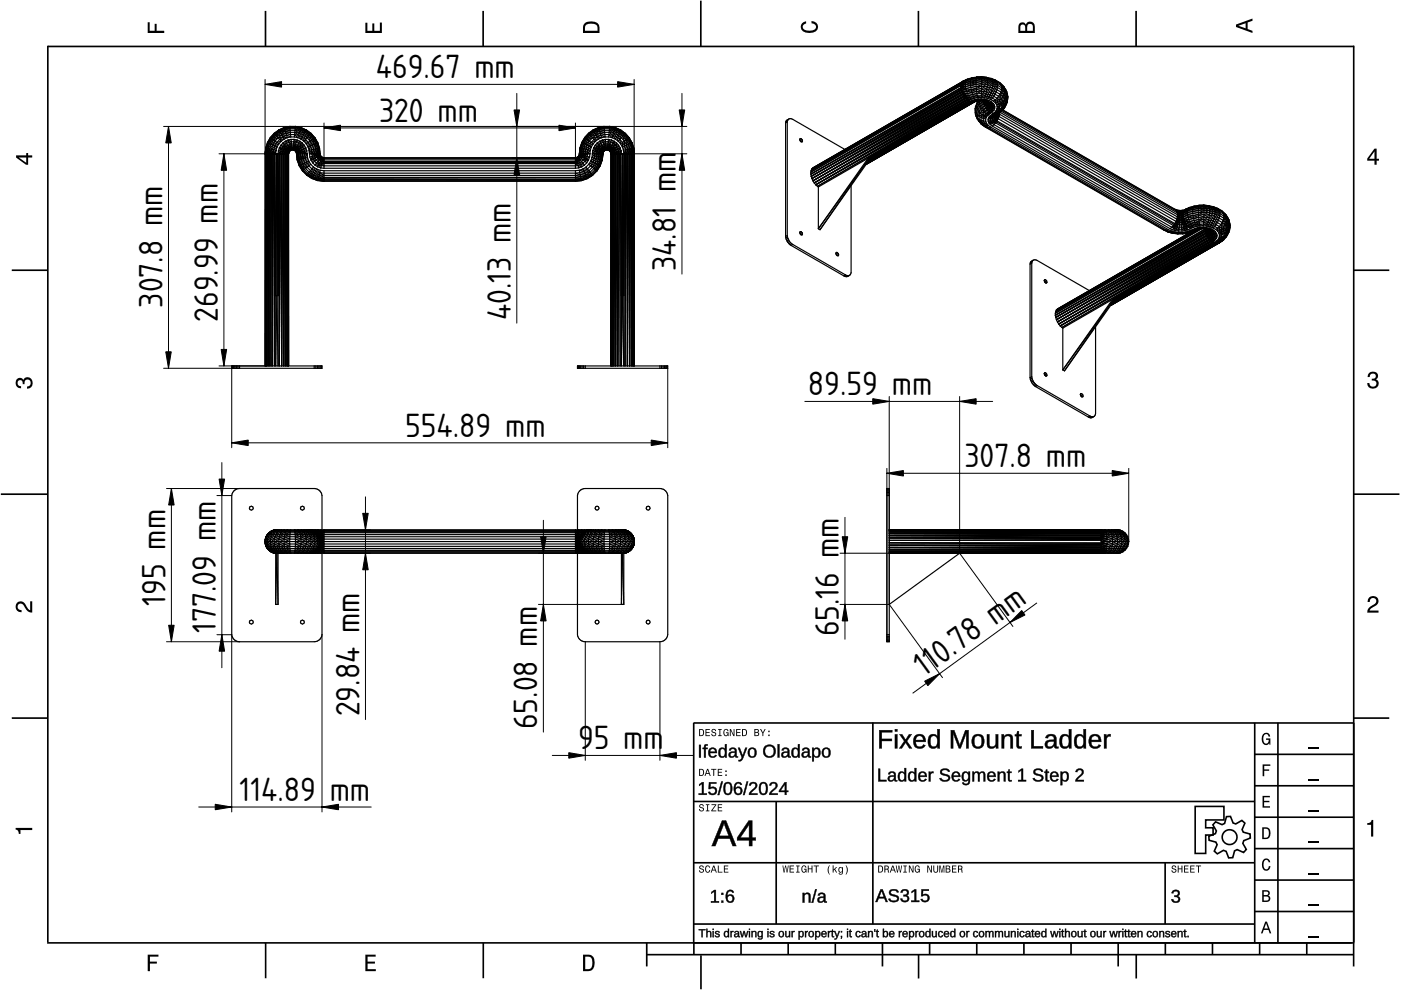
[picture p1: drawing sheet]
<svg xmlns="http://www.w3.org/2000/svg" width="297mm" height="210mm" viewBox="0 0 297 210" stroke-linecap="round" stroke-linejoin="round" font-family="sans-serif">
<defs><g id="words">
<g font-size="6.7">
<text x="79.7" y="16.6">469.67 mm</text>
<text x="80.4" y="25.8">320 mm</text>
<text x="143.3" y="57.5" transform="rotate(-90 143.3 57.5)">34.81 mm</text>
<text x="34.4" y="65.2" transform="rotate(-90 34.4 65.2)">307.8 mm</text>
<text x="46.2" y="68.2" transform="rotate(-90 46.2 68.2)">269.99 mm</text>
<text x="108.3" y="67.9" transform="rotate(-90 108.3 67.9)">40.13 mm</text>
<text x="171.3" y="83.8">89.59 mm</text>
<text x="85.9" y="92.6">554.89 mm</text>
<text x="204.5" y="99.1">307.8 mm</text>
<text x="35.1" y="128.5" transform="rotate(-90 35.1 128.5)">195 mm</text>
<text x="45.8" y="134.2" transform="rotate(-90 45.8 134.2)">177.09 mm</text>
<text x="177.9" y="134.9" transform="rotate(-90 177.9 134.9)">65.16 mm</text>
<text x="196" y="143.6" transform="rotate(-36 196 143.6)">1</text>
<text x="199.7" y="140.9" transform="rotate(-36 199.7 140.9)">0.78 mm</text>
<text x="76.2" y="151.9" transform="rotate(-90 76.2 151.9)">29.84 mm</text>
<text x="113.9" y="154.6" transform="rotate(-90 113.9 154.6)">65.08 mm</text>
<text x="122.5" y="158.9">9</text>
<text x="125.9" y="158.9">5 mm</text>
<text x="50.8" y="169.8">114.89</text>
<text x="69.9" y="169.8">mm</text>
</g>
</g></defs>
<g fill="none" stroke="#000" stroke-width=".35">
<path d="M10.1 9.9h277M10.1 9.7v190.1M56.3 2.3v7.5M102.4 2.3v7.5M148.6 .1v9.8M194.7 2.3v7.5M240.9 2.3v7.5M287 9.7v195.2M2.5 57.3h7.5M287.1 57.3h7.5M.2 104.8h10M287 104.8h9.7"/>
<path d="M2.5 152.3h7.5M147 153.3h140.1M147.1 153.3v46.7M185.1 153.2v42.8M266 159.9h21M266 153.3v46.7M270.9 153.3v46.7M287.1 152.3h7.5M147 169.9h119M164.6 169.9v26M266 179.9h21M266 173.3h21"/>
<path d="M266 166.6h21M10 199.9h277.1M56.3 199.9v7.5M102.5 199.9v7.5M137.1 199.9v5M147 195.9h119M147 182.9h119M147.1 199.9v2.5M157.1 199.9v2.5M167.1 199.9v2.5M177.1 199.9v2.5M187.1 199.9v5"/>
<path d="M197.1 199.9v2.5M207.1 199.9v2.5M217.1 199.9v2.5M227.1 199.9v2.5M237.1 199.9v5M247 182.9v13M247.1 199.9v2.5M257.1 199.9v2.5M266 193.3h21M266 186.6h21M267.1 199.9v2.5M277.1 199.9v2.5"/>
<path d="M137.1 202.4h150M148.6 202.6v7.2M194.8 202.4v5.1M240.9 202.4v5.1"/>
</g>
<g fill="#000">
<path d="M31.3 4.7h.4v1.8h1.1v-1.4h.4v1.4h1.6v.5h-3.5z" fill-rule="evenodd"/>
<path d="M77.5 4.8h.4v1.7h1v-1.5h.5v1.5h1.1v-1.7h.5v2.2h-3.5z" fill-rule="evenodd"/>
<path d="M124 4.9a2.19 2.19 0 0 0-.4 2.1h3.5v-1.2a1.42 1.42 0 0 0-1.7-1.3zM124.3 5.2a2.14 2.14 0 0 1 2.3 .3l.1 1h-2.7l.1-1z" fill-rule="evenodd"/>
<path d="M170.1 4.9l.8-.4v.5a.7 .7 0 0 0-.7 .5 .7 .7 0 0 0 .3 .8 1.69 1.69 0 0 0 2.5-.6 .9 .9 0 0 0-.9-.8v-.5a1.24 1.24 0 0 1 1.3 1.1 1.24 1.24 0 0 1-1 1.4 2.22 2.22 0 0 1-2.5-.7l-.1-.5z" fill-rule="evenodd"/>
<path d="M216.1 5l-.2 .8v1.2h3.5v-1.3a.98 .98 0 0 0-.7-1.1 .98 .98 0 0 0-1.2 .6 .84 .84 0 0 0-1.4-.2zM216.4 5.3a.54 .54 0 0 1 .7-.1 .54 .54 0 0 1 .3 .6v.7h-1.1zM217.9 5.2a.62 .62 0 0 1 .7-.1 .62 .62 0 0 1 .4 .6v.8h-1.2z" fill-rule="evenodd"/>
<path d="M262.1 5.2v.5l3.5 1.3v-.5l-1.1-.3v-1.4l1.1-.4v-.5zM262.6 5.5l1.5-.6v1.1z" fill-rule="evenodd"/>
<path d="M3.4 32.9v.5l2.1 1.5h.5v-1.5h.8v-.5h-.8v-.5h-.4v.5zM4 33.4h1.6v1.1z" fill-rule="evenodd"/>
<path d="M291.4 31.5l-1.5 2.1v.5h1.5v.8h.5v-.8h.5v-.4h-.5v-2.2zM291.4 32.1v1.6h-1.1z" fill-rule="evenodd"/>
<path d="M3.6 80.4a.86 .86 0 0 1 1.4 .1 1.06 1.06 0 0 1 1.2-.5 1.06 1.06 0 0 1 .7 1.2 1.1 1.1 0 0 1-1.2 1.2v-.5a.71 .71 0 0 0 .8-.9 .71 .71 0 0 0-1.3-.1v.6h-.4a.61 .61 0 0 0-.3-.8 .61 .61 0 0 0-.8 .2 .61 .61 0 0 0 .2 .8l.6 .2v.4a1.15 1.15 0 0 1-1.2-.6 1.15 1.15 0 0 1 .3-1.3z" fill-rule="evenodd"/>
<path d="M290.3 79.1a1.08 1.08 0 0 1 1.3-.2 1.08 1.08 0 0 1 .5 1.3l-.4 .2a1.06 1.06 0 0 1 .6 1.3 1.06 1.06 0 0 1-1.2 .7 1.1 1.1 0 0 1-1.2-1.2h.4a.71 .71 0 0 0 1 .8 .71 .71 0 0 0 .1-1.3h-.6v-.4a.61 .61 0 0 0 .8-.3 .61 .61 0 0 0-.2-.8 .61 .61 0 0 0-.8 .2l-.2 .5h-.4z" fill-rule="evenodd"/>
<path d="M3.6 127.8a1.22 1.22 0 0 1 2 .7l.4 .6 .4 .3v-1.9h.4v2.4a1.8 1.8 0 0 1-1.7-1.4 .71 .71 0 0 0-.9-.5 .71 .71 0 0 0-.5 .8 .71 .71 0 0 0 .9 .6v.4a1.18 1.18 0 0 1-1.2-.6 1.18 1.18 0 0 1 .2-1.4z" fill-rule="evenodd"/>
<path d="M290.3 126.7a1.18 1.18 0 0 1 1.9 .3 1.18 1.18 0 0 1-1 1.7l-.5 .3-.3 .5h1.9v.4h-2.4a1.8 1.8 0 0 1 1.4-1.7 .71 .71 0 0 0 .5-.9 .71 .71 0 0 0-.9-.5 .71 .71 0 0 0-.5 .8h-.4z" fill-rule="evenodd"/>
<path d="M148.2 154.6v1.5h.5a.77 .77 0 0 0 .6-.8 .77 .77 0 0 0-.6-.7zM148.4 154.8a.58 .58 0 0 1 .7 .5 .58 .58 0 0 1-.7 .6zM149.6 154.6v1.5h.9v-.2h-.7v-.5h.6v-.2h-.6v-.4h.7v-.2zM151 154.7a.53 .53 0 0 0 0 .6 .53 .53 0 0 0 .6 .2 .32 .32 0 0 1-.3 .5 .32 .32 0 0 1-.3-.4h-.2a.5 .5 0 0 0 .7 .5 .5 .5 0 0 0 .1-.8l-.4-.1a.28 .28 0 0 1-.1-.4 .28 .28 0 0 1 .4-.1 .28 .28 0 0 1 .1 .3h.2a.51 .51 0 0 0-.3-.4 .51 .51 0 0 0-.5 .1zM152.3 154.6v.2h.2v1.1h-.2v.2h.7v-.2h-.3v-1.1h.3v-.2zM153.5 154.7a.81 .81 0 0 0 .5 1.4l.3-.2 .2 .2v-.8h-.6v.1h.4l-.2 .5a.6 .6 0 0 1-.5-.6 .6 .6 0 0 1 .4-.6l.2 .3h.3l-.2-.3a.53 .53 0 0 0-.8 0zM154.7 154.6v1.5h.2v-1.3l.6 1.3h.2v-1.5h-.2v1.2l-.5-1.2zM156.1 154.6v1.5h.9v-.2h-.7v-.5h.6v-.2h-.6v-.4h.7v-.2zM157.3 154.6v1.5h.5a.77 .77 0 0 0 .6-.8 .77 .77 0 0 0-.6-.7zM157.5 154.8a.57 .57 0 0 1 .7 .5 .57 .57 0 0 1-.7 .6zM159.9 154.6v1.5h.6a.42 .42 0 0 0 .5-.3 .42 .42 0 0 0-.3-.5l.2-.2-.1-.4zM160.1 154.8h.3a.23 .23 0 0 1 .3 .2 .23 .23 0 0 1-.3 .2h-.3zM160.1 155.4h.4a.26 .26 0 0 1 .3 .2 .26 .26 0 0 1-.3 .3h-.4zM161.1 154.6l.5 .9v.6h.2v-.6l.5-.9h-.2l-.4 .7-.3-.7zM162.9 155.8v.3h.3v-.3zM162.9 154.9v.3h.3v-.3z" fill-rule="evenodd"/>
<path d="M267.8 155.7a.85 .85 0 0 1 .9-.3 .85 .85 0 0 1 .6 .8h-.3l-.1-.3a.49 .49 0 0 0-.4-.3 .49 .49 0 0 0-.5 .3 1.2 1.2 0 0 0 .4 1.8 .66 .66 0 0 0 .6-.8h-.6v-.3h.9v1.3h-.1l-.1-.3-.3 .3a.85 .85 0 0 1-1.2-.7v-1.1z" fill-rule="evenodd"/>
<path d="M3.3 175.5h3.5v.5h-2.5v.8h-.3a.77 .77 0 0 0-.7-.9z" fill-rule="evenodd"/>
<path d="M148.4 170.6a.53 .53 0 0 0 0 .6 .53 .53 0 0 0 .6 .2 .32 .32 0 0 1-.3 .5 .32 .32 0 0 1-.3-.4h-.2a.5 .5 0 0 0 .7 .6 .5 .5 0 0 0 .1-.9l-.4-.1a.28 .28 0 0 1-.1-.4 .28 .28 0 0 1 .4-.1 .28 .28 0 0 1 .1 .4h.2a.51 .51 0 0 0-.3-.5 .51 .51 0 0 0-.5 .1zM149.7 170.5v.2h.2v1.1h-.2v.2h.7v-.2h-.3v-1.1h.3v-.2zM150.8 170.5v.2h.8l-.8 1.3h1.1v-.2h-.9l.9-1.3zM152.2 170.5v1.5h.9v-.2h-.7v-.5h.6v-.1h-.6v-.5h.7v-.2z" fill-rule="evenodd"/>
<path d="M148.2 163v1.5h.5a.77 .77 0 0 0 .6-.7 .77 .77 0 0 0-.6-.8zM148.4 163.2a.58 .58 0 0 1 .7 .6 .58 .58 0 0 1-.7 .5zM149.9 163l-.5 1.5h.2l.1-.4h.6l.2 .4h.2l-.6-1.5zM150 163.2l.3 .7h-.5zM150.8 163v.2h.4v1.3h.2v-1.3h.5v-.2zM152.2 163v1.5h.9v-.2h-.7v-.5h.6v-.2h-.6v-.4h.7v-.2zM153.8 164.2v.3h.3v-.3zM153.8 163.4v.3h.3v-.3z" fill-rule="evenodd"/>
<path d="M267.7 168.7h1.5v.3h-1.2v.8h1.1v.3h-1.1v.8h1.3v.3h-1.6z" fill-rule="evenodd"/>
<path d="M267.7 162.1h1.6v.3h-1.3v.7h1.1v.3h-1.1v1.2h-.3z" fill-rule="evenodd"/>
<path d="M267.6 175.4v2.5h.8a1.37 1.37 0 0 0 .7-2.2 1.56 1.56 0 0 0-1.5-.3zM267.9 175.7a.98 .98 0 0 1 1.2 .7 .98 .98 0 0 1-.7 1.2h-.5z" fill-rule="evenodd"/>
<path d="M289.9 174.5a.77 .77 0 0 0 .9-.7h.4v3.6h-.5v-2.5h-.8z" fill-rule="evenodd"/>
<path d="M148.4 183.6a.53 .53 0 0 0 0 .6 .53 .53 0 0 0 .6 .2 .32 .32 0 0 1-.3 .5 .32 .32 0 0 1-.3-.4h-.2a.5 .5 0 0 0 .7 .6 .5 .5 0 0 0 .1-.9l-.4-.1a.28 .28 0 0 1-.1-.4 .28 .28 0 0 1 .4-.1 .28 .28 0 0 1 .1 .4h.2a.51 .51 0 0 0-.3-.5 .51 .51 0 0 0-.5 .1zM149.6 183.7l-.1 .2a.67 .67 0 0 0 .1 .9 .67 .67 0 0 0 .8 .1l.2-.4h-.2l-.2 .3a.6 .6 0 0 1-.5-.5 .6 .6 0 0 1 .5-.6l.2 .3h.2l-.2-.4a.5 .5 0 0 0-.8 .1zM151.2 183.5l-.5 1.5h.2l.1-.4h.6l.2 .4h.2l-.6-1.5zM151.3 183.7l.3 .7h-.5zM152.2 183.5v1.5h1v-.2h-.8v-1.3zM153.5 183.5v1.5h.9v-.2h-.7v-.5h.6v-.2h-.6v-.4h.7v-.2z" fill-rule="evenodd"/>
<path d="M165.9 183.5l.2 1.5h.2l.3-1.3 .2 1.3h.2l.2-1.5h-.1l-.2 1.3-.2-1.3h-.2l-.2 1.3-.2-1.3zM167.4 183.5v1.5h1v-.2h-.8v-.5h.7v-.2h-.7v-.4h.7v-.2zM168.8 183.5v.2h.3v1.1h-.3v.2h.7v-.2h-.2v-1.1h.2v-.2zM170 183.7a.82 .82 0 0 0 .6 1.3l.3-.2 .1 .2v-.8h-.5v.2h.3l-.2 .4a.6 .6 0 0 1-.5-.5 .6 .6 0 0 1 .5-.6l.2 .3h.2l-.2-.4a.53 .53 0 0 0-.8 .1zM171.3 183.5v1.5h.2v-.7h.6v.7h.2v-1.5h-.2v.6h-.6v-.6zM172.5 183.5v.2h.5v1.3h.2v-1.3h.4v-.2zM175.8 183.5a1.35 1.35 0 0 0 .2 1.9 1.84 1.84 0 0 1 0-1.9zM176.5 183.5v1.5h.2v-.4l.2-.2 .4 .6h.2l-.4-.7 .4-.5h-.2l-.6 .6v-.9zM177.9 184a.59 .59 0 0 0-.2 .7 .59 .59 0 0 0 .7 .3l.1-.2a.31 .31 0 0 1-.1 .5 .31 .31 0 0 1-.4-.2h-.2a.47 .47 0 0 0 .5 .4 .47 .47 0 0 0 .4-.5v-1.2h-.2v.2l-.3-.2zM178 184.1l.1-.1a.42 .42 0 0 1 .4 .4 .42 .42 0 0 1-.4 .5l-.1-.3zM179.3 183.5a1.85 1.85 0 0 1 0 1.9 1.22 1.22 0 0 0 0-1.9z" fill-rule="evenodd"/>
<path d="M186.2 183.5v1.5h.5a.77 .77 0 0 0 .6-.7 .77 .77 0 0 0-.6-.8zM186.4 183.7a.58 .58 0 0 1 .6 .6 .58 .58 0 0 1-.6 .5zM187.5 183.5v1.5h.2v-.6a.45 .45 0 0 1 .5 .1 .45 .45 0 0 1 .1 .5h.2l-.2-.7a.42 .42 0 0 0 .1-.5 .42 .42 0 0 0-.4-.3zM187.7 183.7h.3a.26 .26 0 0 1 .3 .2 .26 .26 0 0 1-.4 .3h-.2zM189.2 183.5l-.6 1.5h.2l.2-.4h.6l.1 .4h.2l-.5-1.5zM189.3 183.7l.2 .7h-.4zM189.9 183.5l.3 1.5h.2l.2-1.3 .2 1.3h.2l.3-1.5h-.2l-.2 1.3-.2-1.3h-.2l-.2 1.3-.2-1.3zM191.5 183.5v.2h.3v1.1h-.3v.2h.8v-.2h-.3v-1.1h.3v-.2zM192.7 183.5v1.5h.2v-1.2l.6 1.2h.2v-1.5h-.2v1.2l-.6-1.2zM194.1 183.7a.81 .81 0 0 0 .5 1.3l.3-.2 .1 .2v-.8h-.5v.2h.3l-.2 .4a.6 .6 0 0 1-.5-.5 .6 .6 0 0 1 .5-.6l.2 .3h.2l-.2-.4a.53 .53 0 0 0-.7 .1zM196.6 183.5v1.5h.2v-1.2l.6 1.2h.2v-1.5h-.2v1.2l-.6-1.2zM197.9 183.5v.9a.52 .52 0 0 0 .5 .6 .52 .52 0 0 0 .5-.6v-.9h-.2v.9a.33 .33 0 0 1-.3 .5 .33 .33 0 0 1-.3-.5v-.9zM199.2 183.5v1.5h.1v-1.4l.3 1.4h.2l.3-1.4v1.4h.1v-1.5h-.2l-.3 1.3-.3-1.3zM200.5 183.5v1.5h.6a.42 .42 0 0 0 .4-.3 .42 .42 0 0 0-.2-.5l.2-.2-.1-.4zM200.7 183.7h.3a.23 .23 0 0 1 .3 .2 .23 .23 0 0 1-.3 .2h-.3zM200.7 184.3h.3a.26 .26 0 0 1 .3 .3 .26 .26 0 0 1-.3 .2h-.3zM201.8 183.5v1.5h1v-.2h-.8v-.5h.7v-.2h-.7v-.4h.8v-.2zM203.1 183.5v1.5h.2v-.6a.45 .45 0 0 1 .5 .1 .45 .45 0 0 1 .1 .5h.2l-.2-.7a.42 .42 0 0 0 .1-.5 .42 .42 0 0 0-.4-.3zM203.3 183.7h.3a.26 .26 0 0 1 .3 .2 .26 .26 0 0 1-.4 .3h-.2z" fill-rule="evenodd"/>
<path d="M248.5 183.6a.53 .53 0 0 0 0 .6 .53 .53 0 0 0 .6 .2 .32 .32 0 0 1-.2 .5 .32 .32 0 0 1-.3-.4h-.2a.5 .5 0 0 0 .6 .6 .5 .5 0 0 0 .2-.9l-.4-.1a.28 .28 0 0 1-.1-.4 .28 .28 0 0 1 .3-.1 .28 .28 0 0 1 .2 .4h.2a.51 .51 0 0 0-.3-.5 .51 .51 0 0 0-.6 .1zM249.7 183.5v1.5h.2v-.7h.6v.7h.2v-1.5h-.2v.6h-.6v-.6zM251 183.5v1.5h1v-.2h-.8v-.5h.7v-.2h-.7v-.4h.8v-.2zM252.3 183.5v1.5h1v-.2h-.8v-.5h.7v-.2h-.7v-.4h.8v-.2zM253.5 183.5v.2h.5v1.3h.2v-1.3h.5v-.2z" fill-rule="evenodd"/>
<path d="M268.3 195.4l-1 2.5h.4l.2-.7h1l.3 .7h.3l-.9-2.5zM268.4 195.8l.4 1.1h-.7z" fill-rule="evenodd"/>
<path d="M267.6 188.7v2.5h1a.7 .7 0 0 0 .7-.5 .7 .7 0 0 0-.4-.8 .61 .61 0 0 0 .3-.8 .61 .61 0 0 0-.7-.4zM267.9 189h.6a.38 .38 0 0 1 .4 .4 .38 .38 0 0 1-.5 .4h-.5zM267.9 190.1h.6a.44 .44 0 0 1 .5 .4 .44 .44 0 0 1-.5 .4h-.6z" fill-rule="evenodd"/>
<path d="M267.8 182.3a.85 .85 0 0 1 .9-.3 .85 .85 0 0 1 .6 .8h-.3l-.1-.2a.47 .47 0 0 0-.4-.3 .47 .47 0 0 0-.4 .3 1.21 1.21 0 0 0 .4 1.7 .64 .64 0 0 0 .5-.7h.4a.89 .89 0 0 1-.8 1 .89 .89 0 0 1-1-.7v-1.1z" fill-rule="evenodd"/>
<path d="M31.3 202.4h2.3v.4h-1.8v1.1h1.5v.4h-1.5v1.6h-.5z" fill-rule="evenodd"/>
<path d="M77.5 202.4h2.1v.4h-1.7v1.1h1.6v.4h-1.6v1.2h1.8v.4h-2.2z" fill-rule="evenodd"/>
<path d="M123.6 202.4v3.5h1.2a1.42 1.42 0 0 0 1.3-1.7 1.38 1.38 0 0 0-1.3-1.8zM124.1 202.8l1 .1a1.89 1.89 0 0 1 0 2.5l-1 .1z" fill-rule="evenodd"/>
</g>
<path d="M277.3 158.6h2.2M277.3 178.6h2.2M277.3 172h2.2M277.3 165.3h2.2M277.3 198.6h2.2M277.3 192h2.2M277.3 185.3h2.2" fill="none" stroke="#000" stroke-width=".25"/>
<g fill="#000">
<path d="M248.7 188.9a.79 .79 0 0 1 1.1-.1 .79 .79 0 0 1 .1 1.1l-.3 .1a.72 .72 0 0 1 .6 .9 .72 .72 0 0 1-.9 .5l-.8-.3-.1-.4h.3a.54 .54 0 0 0 .8 .4 .54 .54 0 0 0 .2-.8l-.7-.1v-.3a.52 .52 0 0 0 .8-.3 .52 .52 0 0 0-.4-.7 .52 .52 0 0 0-.6 .5h-.4z"/>
<path d="M186.4 154.8h2.8v.4h-2.3v1.5h2.2v.4h-2.2v1.6h-.5zM189.7 155.7h.5v3h-.5zM189.7 154.6h.5v.5h-.5zM190.7 155.7h.6l.7 1.2 .7-1.2h.6l-1 1.4 1 1.6h-.5l-.8-1.3-.8 1.3h-.5l1-1.6zM194 156a1.34 1.34 0 0 1 1.6-.2 1.34 1.34 0 0 1 .7 1.5h-2.1a.86 .86 0 0 0 .5 1 .86 .86 0 0 0 1-.4l.5 .1a1.4 1.4 0 0 1-1.8 .6 1.4 1.4 0 0 1-.7-1.8zM194.4 156.3l-.2 .6h1.6a.79 .79 0 0 0-.5-.8 .79 .79 0 0 0-.9 .2zM197.1 155.9a1.05 1.05 0 0 1 1.6 .3v-1.6h.5v4.1h-.4v-.5a1.13 1.13 0 0 1-1.5 .4 1.13 1.13 0 0 1-.6-1.4l.1-.6zM197.6 156.1a1.73 1.73 0 0 0 .1 2.2h.2a.9 .9 0 0 0 .8-1.2 .82 .82 0 0 0-.2-.9 .82 .82 0 0 0-.9-.1zM201.6 154.8h.7l1.2 3.3 1.2-3.3h.6v3.9h-.4v-3.4l-1.2 3.4h-.4l-1.2-3.4v3.4h-.5zM206.5 155.9a1.39 1.39 0 0 1 1.7 0 1.39 1.39 0 0 1 .4 1.6 1.32 1.32 0 0 1-1.4 1.2 1.32 1.32 0 0 1-1.2-1.5l.1-.6zM206.9 156.1a1.58 1.58 0 0 0 .2 2.2h.2a.88 .88 0 0 0 .9-1.1 .85 .85 0 0 0-.3-1 .85 .85 0 0 0-1-.1zM209.3 155.7h.5v1.9a.71 .71 0 0 0 .7 .8 .71 .71 0 0 0 .6-1v-1.7h.5v3h-.4l-.1-.5a.99 .99 0 0 1-1.1 .5 .99 .99 0 0 1-.7-1zM212.4 155.7h.4l.1 .5a.99 .99 0 0 1 1.1-.5 .99 .99 0 0 1 .7 1v2h-.5v-1.9a.71 .71 0 0 0-.7-.8 .71 .71 0 0 0-.6 .9v1.8h-.5zM215.7 155.1h.3v.6h.6v.4h-.6v2l.2 .2h.4v.3l-.3 .1a.6 .6 0 0 1-.8-.7v-1.9h-.3v-.4h.3zM218.7 154.8h.5v3.4h1.9v.5h-2.4zM222 155.9a1.17 1.17 0 0 1 1.2-.3 1.17 1.17 0 0 1 .8 1v1.5l.1 .2h.3v.3a.59 .59 0 0 1-.6 .1 .59 .59 0 0 1-.3-.6 1 1 0 0 1-1.2 .6 1 1 0 0 1-.7-1.1l.4-.6 1.5-.1a.67 .67 0 0 0-.5-.9 .67 .67 0 0 0-.8 .5h-.5zM222.3 157.4a.61 .61 0 0 0 0 .9 .61 .61 0 0 0 1-.3l.2-.8zM225 155.9a1.05 1.05 0 0 1 1.6 .3v-1.6h.5v4.1h-.4l-.1-.5a1.13 1.13 0 0 1-1.4 .4 1.13 1.13 0 0 1-.6-1.4l.1-.6zM225.4 156.1a1.73 1.73 0 0 0 .2 2.2h.2a.9 .9 0 0 0 .8-1.2 .82 .82 0 0 0-.2-.9 .82 .82 0 0 0-1-.1zM228.1 155.9a1.05 1.05 0 0 1 1.6 .3v-1.6h.5v4.1h-.4v-.5a1.13 1.13 0 0 1-1.5 .4 1.13 1.13 0 0 1-.6-1.4l.1-.6zM228.6 156.1a1.73 1.73 0 0 0 .1 2.2h.2a.9 .9 0 0 0 .8-1.2 .82 .82 0 0 0-.2-.9 .82 .82 0 0 0-.9-.1zM231.2 156a1.34 1.34 0 0 1 1.6-.2 1.34 1.34 0 0 1 .7 1.5h-2.1a.86 .86 0 0 0 .5 1 .86 .86 0 0 0 1-.4l.5 .1a1.4 1.4 0 0 1-1.8 .6 1.4 1.4 0 0 1-.7-1.8zM231.6 156.3l-.2 .6h1.6a.79 .79 0 0 0-.5-.8 .79 .79 0 0 0-.9 .2zM234.1 155.7h.4l.1 .6a.71 .71 0 0 1 .9-.6v.4a.74 .74 0 0 0-.8 .2 .74 .74 0 0 0-.1 .8v1.6h-.5z"/>
<path d="M186.4 154.8h2.8v.5l-2.3-.1v1.5l2.2-.1v.5h-2.2l.1 1.6h-.6zM186.4 154.8v3.9h.5v-1.6h2.2v-.4h-2.2v-1.5h2.3v-.4zM189.7 155.7h.6v3h-.6zM189.7 155.7v3h.5v-3zM189.7 154.6h.6v.5h-.6zM189.7 154.6v.5h.5v-.5zM190.6 155.7h.7l.7 1.2 .7-1.2h.7l-1.1 1.4 1.1 1.6h-.6l-.8-1.3-.8 1.3h-.6l1.1-1.6zM190.7 155.7l1.1 1.4-1.1 1.6h.5l.8-1.3 .8 1.3h.5l-1.1-1.6 1.1-1.4h-.6l-.7 1.2-.7-1.2zM193.9 156a1.36 1.36 0 0 1 1.7-.3 1.36 1.36 0 0 1 .7 1.6h-2.1a.84 .84 0 0 0 .5 .9 .84 .84 0 0 0 1.1-.4l.4 .2a1.44 1.44 0 0 1-1.8 .6 1.44 1.44 0 0 1-.8-1.8zM194 156.1a1.53 1.53 0 0 0-.2 1.7 1.53 1.53 0 0 0 1.6 .8l.8-.5-.5-.2a.78 .78 0 0 1-1.2 .4l-.3-.4-.1-.7 2.1 .1a1.3 1.3 0 0 0-.6-1.5 1.3 1.3 0 0 0-1.6 .3zM194.4 156.3l-.2 .6h1.5a.75 .75 0 0 0-.4-.8 .75 .75 0 0 0-.9 .2zM194.4 156.2a.81 .81 0 0 1 .9-.2 .81 .81 0 0 1 .5 1h-1.7zM197.1 155.9a1.02 1.02 0 0 1 1.6 .3v-1.6h.6v4.1h-.6v-.5a1.03 1.03 0 0 1-1.7 .2l-.3-.8a2.16 2.16 0 0 1 .4-1.7zM197.2 155.9a1.91 1.91 0 0 0 .3 2.7 1.17 1.17 0 0 0 1.3-.5v.6h.4v-4.1h-.5v1.6a.98 .98 0 0 0-1.5-.3zM197.6 156.2a1.71 1.71 0 0 0 .1 2.1h.5a1.41 1.41 0 0 0 0-2.2zM197.5 156.1a.86 .86 0 0 1 1 .1 .86 .86 0 0 1 .3 .9 .86 .86 0 0 1-.3 1.1 .86 .86 0 0 1-1.1-.1l-.2-1.3zM201.6 154.8h.7l1.2 3.3 1.1-3.3h.8v3.9h-.6l.1-3.4-.1 .5-1.1 2.9h-.4l-1.3-3.4 .1 3.4h-.5zM201.6 154.8v3.9h.5v-3.4l1.2 3.4h.4l1.2-3.4v3.4h.4v-3.9h-.6l-1.2 3.3-1.2-3.3zM206.5 155.9a1.44 1.44 0 0 1 1.7 0 1.44 1.44 0 0 1 .5 1.6 1.36 1.36 0 0 1-1.5 1.2 1.36 1.36 0 0 1-1.2-1.5v-.6zM206.5 155.9a1.56 1.56 0 0 0-.4 1.7 1.56 1.56 0 0 0 1.2 1.1 1.33 1.33 0 0 0 1.3-1.9 1.25 1.25 0 0 0-.7-1.1 1.25 1.25 0 0 0-1.4 .2zM206.9 156.2a1.54 1.54 0 0 0 .2 2.1h.2a.84 .84 0 0 0 .8-1.1 .81 .81 0 0 0-.2-1 .81 .81 0 0 0-1 0zM206.9 156.1a.9 .9 0 0 1 1 .1 .9 .9 0 0 1 .3 1 .9 .9 0 0 1-.8 1.2 .9 .9 0 0 1-.9-1.2l.1-.7zM209.2 155.7h.6v1.9a.66 .66 0 0 0 .7 .7 .66 .66 0 0 0 .6-.9v-1.7h.6v3h-.6v-.5a1 1 0 0 1-1.1 .5 1 1 0 0 1-.8-1zM209.3 155.7v2a.97 .97 0 0 0 .8 .9 .97 .97 0 0 0 1-.5l.1 .6h.4v-3h-.5l.1 1.7a.75 .75 0 0 1-.7 1 .75 .75 0 0 1-.8-.8l.1-1.9zM212.3 155.7h.6v.5a1 1 0 0 1 1.1-.6 1 1 0 0 1 .8 1.1v2h-.6v-1.9a.66 .66 0 0 0-.7-.7 .66 .66 0 0 0-.6 .8v1.8h-.6zM212.4 155.7v3h.5l-.1-1.8a.75 .75 0 0 1 .7-.9 .75 .75 0 0 1 .8 .8l-.1 1.9h.5v-2a.97 .97 0 0 0-.7-1 .97 .97 0 0 0-1.1 .6l-.1-.6zM215.7 155h.4l-.1 .7h.6v.4h-.6l.1 2 .1 .1h.5v.4a.79 .79 0 0 1-1.2-.6v-1.9h-.4v-.4h.4zM215.7 155.1l-.1 .7-.4-.1v.4l.4-.1v2a.65 .65 0 0 0 .3 .6 .65 .65 0 0 0 .7 0v-.3h-.4l-.2-.4v-1.9l.6 .1v-.4l-.6 .1v-.7zM218.6 154.8h.6v3.4h2v.5h-2.6zM218.7 154.8v3.9h2.4v-.5l-2 .1 .1-3.5zM221.9 155.9a1.26 1.26 0 0 1 2.1 .7v1.5l.1 .2h.3v.3a.6 .6 0 0 1-.6 .1 .6 .6 0 0 1-.3-.6 1.03 1.03 0 0 1-1.3 .7 1.03 1.03 0 0 1-.7-1.3 1.03 1.03 0 0 1 1.3-.7l.6 .1a.64 .64 0 0 0-.4-.8 .64 .64 0 0 0-.8 .4h-.6zM222.1 155.9l-.4 .6h.5a.62 .62 0 0 1 .4-.6 .62 .62 0 0 1 .6 .2l.2 .2 .1 .6h-.7a.94 .94 0 0 0-1.2 .5 .94 .94 0 0 0 .5 1.2 .94 .94 0 0 0 1.2-.3l.2-.3a.55 .55 0 0 0 .3 .6 .55 .55 0 0 0 .6 0v-.3l-.3 .1-.2-.3v-1.5a1.12 1.12 0 0 0-.7-.9 1.12 1.12 0 0 0-1.1 .2zM222.3 157.4a.57 .57 0 0 0 .1 .9 .57 .57 0 0 0 .8-.3l.3-.8zM222.2 157.3l1.3-.1a.85 .85 0 0 1-.4 1 .85 .85 0 0 1-1.1-.2zM225 155.9a1.02 1.02 0 0 1 1.6 .3v-1.6h.6v4.1h-.6v-.5a1.03 1.03 0 0 1-1.7 .2l-.3-.8a2.16 2.16 0 0 1 .4-1.7zM225.1 155.9a1.91 1.91 0 0 0 .3 2.7 1.17 1.17 0 0 0 1.3-.5v.6h.4v-4.1h-.5v1.6a.98 .98 0 0 0-1.5-.3zM225.5 156.2a1.71 1.71 0 0 0 .1 2.1h.5a1.41 1.41 0 0 0 0-2.2zM225.4 156.1a.86 .86 0 0 1 1 .1 .86 .86 0 0 1 .3 .9 .86 .86 0 0 1-.3 1.1 .86 .86 0 0 1-1.1-.1l-.2-1.3zM228.1 155.9a1.02 1.02 0 0 1 1.6 .3v-1.6h.6v4.1h-.6v-.5a1.03 1.03 0 0 1-1.7 .2l-.3-.8a2.16 2.16 0 0 1 .4-1.7zM228.2 155.9a1.91 1.91 0 0 0 .3 2.7 1.17 1.17 0 0 0 1.3-.5v.6h.4v-4.1h-.5v1.6a.98 .98 0 0 0-1.5-.3zM228.6 156.2a1.71 1.71 0 0 0 .1 2.1h.5a1.41 1.41 0 0 0 0-2.2zM228.5 156.1a.86 .86 0 0 1 1 .1 .86 .86 0 0 1 .3 .9 .86 .86 0 0 1-.3 1.1 .86 .86 0 0 1-1.1-.1l-.2-1.3zM231.1 156a1.36 1.36 0 0 1 1.7-.3 1.36 1.36 0 0 1 .7 1.6h-2.1a.84 .84 0 0 0 .5 .9 .84 .84 0 0 0 1.1-.4l.4 .2a1.44 1.44 0 0 1-1.8 .6 1.44 1.44 0 0 1-.8-1.8zM231.2 156.1a1.53 1.53 0 0 0-.2 1.7 1.53 1.53 0 0 0 1.6 .8l.8-.5-.5-.2a.78 .78 0 0 1-1.2 .4l-.3-.4-.1-.7 2.1 .1a1.3 1.3 0 0 0-.6-1.5 1.3 1.3 0 0 0-1.6 .3zM231.6 156.3l-.2 .6h1.5a.75 .75 0 0 0-.4-.8 .75 .75 0 0 0-.9 .2zM231.6 156.2a.81 .81 0 0 1 .9-.2 .81 .81 0 0 1 .5 1h-1.7zM234 155.7h.6v.6a.65 .65 0 0 1 .9-.6v.5a.69 .69 0 0 0-.7 .2 .69 .69 0 0 0-.2 .7v1.6h-.6zM234.1 155.7v3h.5l-.1-1.6a.74 .74 0 0 1 .2-.8 .74 .74 0 0 1 .8-.2v-.4a.96 .96 0 0 0-1 .7v-.7z"/>
<path d="M148.2 166.3l.7-.5h.3v2.4h.7v.4h-1.8v-.4h.7l.1-2-.7 .5zM148.2 166.3l.1 .3 .6-.5v2.2l-.7-.1v.3h1.6v-.3l-.7 .1 .1-2.4h-.3zM150.3 165.8h1.6v.4l-1.3-.1v.9a.93 .93 0 0 1 1.5 .6 .93 .93 0 0 1-1.3 1l-.6-.5-.1-.2 .4-.1a.57 .57 0 0 0 .8 .3 .57 .57 0 0 0 .2-.8 .57 .57 0 0 0-.9 0h-.4zM150.3 165.9l-.1 1.4h.4a.64 .64 0 0 1 1 0 .64 .64 0 0 1-.2 .9 .64 .64 0 0 1-.9-.3h-.3a.88 .88 0 0 0 1.4 .5 .88 .88 0 0 0-.2-1.5l-.9 .2 .1-1h1.3v-.2zM152.9 165.7h.4l-.8 2.9h-.4zM152.9 165.7l-.7 2.9h.3l.7-2.8zM153.8 165.9a1.04 1.04 0 0 1 1.2 .1 1.04 1.04 0 0 1 .3 1.2 1.01 1.01 0 0 1-.4 1.2 1.01 1.01 0 0 1-1.3-.2 2.22 2.22 0 0 1 .2-2.3zM153.8 166a1.81 1.81 0 0 0 .2 2.5 1 1 0 0 0 1.2-1.3 .97 .97 0 0 0-.3-1.1 .97 .97 0 0 0-1.1-.1zM154 166.2a1.79 1.79 0 0 0 .1 2h.4a1.62 1.62 0 0 0 0-2zM154 166.2l.5-.1a1.65 1.65 0 0 1 0 2.2h-.4a1.69 1.69 0 0 1-.1-2.1zM156 165.9a.77 .77 0 0 1 .8-.1 .77 .77 0 0 1 .5 .6l-.3 .1a.53 .53 0 0 0-.7-.3 .53 .53 0 0 0-.3 .6l-.1 .3a.78 .78 0 0 1 .7-.4 .78 .78 0 0 1 .7 .5 .95 .95 0 0 1-.6 1.4 .95 .95 0 0 1-1.1-1v-1zM156.1 166a1.73 1.73 0 0 0 .2 2.5 .84 .84 0 0 0 1-1 .84 .84 0 0 0-1.4-.4 .72 .72 0 0 1 .1-.8 .72 .72 0 0 1 .9-.1l.1 .2h.3a.76 .76 0 0 0-1.2-.4zM155.9 167.6a.55 .55 0 0 0 1.1 0 .55 .55 0 0 0-1.1 0zM155.8 167.7a.65 .65 0 0 1 1.3 0 .65 .65 0 0 1-1.3 0zM158.3 165.7h.4l-.8 2.9h-.4zM158.3 165.7l-.7 2.9h.2l.8-2.8zM159.1 166a.9 .9 0 0 1 1.4 .1 .9 .9 0 0 1-.5 1.4l-.8 .7h1.4v.4h-1.8l.1-.6 .6-.6a.75 .75 0 0 0 .4-1.2h-.5l-.2 .4h-.4zM159.1 166l-.3 .5h.4a.56 .56 0 0 1 .9-.3 .56 .56 0 0 1-.2 .9l-.8 .8-.3 .6h1.8v-.3l-1.5 .1 .6-.7a.97 .97 0 0 0 .4-1.7h-.6zM161.3 165.9a1.04 1.04 0 0 1 1.2 .1 1.04 1.04 0 0 1 .3 1.2 1.01 1.01 0 0 1-.4 1.2 1.01 1.01 0 0 1-1.3-.2 2.22 2.22 0 0 1 .2-2.3zM161.3 166a1.81 1.81 0 0 0 .3 2.5 1 1 0 0 0 1.1-1.3 .97 .97 0 0 0-.3-1.1 .97 .97 0 0 0-1.1-.1zM161.5 166.2a1.79 1.79 0 0 0 .2 2h.3a1.62 1.62 0 0 0 0-2zM161.5 166.2l.5-.1a1.65 1.65 0 0 1 0 2.2h-.4a1.69 1.69 0 0 1-.1-2.1zM163.4 166a.9 .9 0 0 1 1.4 .1 .9 .9 0 0 1-.5 1.4l-.8 .7h1.4v.4h-1.8l.1-.6 .6-.6a.75 .75 0 0 0 .4-1.2h-.5l-.2 .4h-.4zM163.4 166l-.3 .5h.4a.56 .56 0 0 1 .9-.3 .56 .56 0 0 1-.2 .9l-.8 .8-.3 .6h1.8v-.3l-1.5 .1 .6-.7a.97 .97 0 0 0 .4-1.7h-.6zM166.4 165.8h.4l-.1 1.8h.5v.4l-.5-.1 .1 .7h-.4v-.7l-1.3 .1v-.4zM166.4 165.9l-1.2 1.8v.2h1.3l-.1 .6h.3v-.6h.4v-.3l-.4 .1v-1.8zM166.4 166.2l-.9 1.5 .9-.1zM166.4 166.2l.1 1.5h-1.1z"/>
<path d="M148.2 166.3l.7-.4h.3v2.3h.6v.3h-1.6v-.3h.6v-2l-.6 .4zM150.3 165.9h1.6v.2h-1.3v.9a.91 .91 0 0 1 1.2 .2 .91 .91 0 0 1-.1 1.2 .91 .91 0 0 1-1.2 0l-.3-.5h.3a.59 .59 0 0 0 .9 .2 .59 .59 0 0 0 .1-.9 .59 .59 0 0 0-.9 .1h-.4zM152.9 165.7h.3l-.7 2.9h-.3zM153.8 166a1 1 0 0 1 1.2 .1 1 1 0 0 1 .2 1.1 .97 .97 0 0 1-.3 1.2 .97 .97 0 0 1-1.3-.2 2.18 2.18 0 0 1 .2-2.2zM154 166.2a1.8 1.8 0 0 0 .1 2h.4a1.64 1.64 0 0 0 0-2.1zM156 166l.3-.1a.79 .79 0 0 1 1 .5h-.3a.56 .56 0 0 0-.7-.2 .56 .56 0 0 0-.4 .6v.3a.87 .87 0 0 1 1.3 .1 .87 .87 0 0 1-.1 1.2 .87 .87 0 0 1-1.3-.2 2.08 2.08 0 0 1 .2-2.2zM155.9 167.7a.58 .58 0 0 0 1.1 0 .58 .58 0 0 0-1.1 0zM158.3 165.7h.3l-.8 2.9h-.3zM159.1 166a.86 .86 0 0 1 1.3 .2 .86 .86 0 0 1-.4 1.2l-.8 .8h1.4v.3h-1.8a2.58 2.58 0 0 1 1.2-1.5 .52 .52 0 0 0-.1-.9 .52 .52 0 0 0-.7 .4h-.4zM161.3 166a1 1 0 0 1 1.2 .1 1 1 0 0 1 .3 1.1 .97 .97 0 0 1-.4 1.2 .97 .97 0 0 1-1.3-.2 2.18 2.18 0 0 1 .2-2.2zM161.5 166.2a1.8 1.8 0 0 0 .2 2h.3a1.64 1.64 0 0 0 0-2.1zM163.4 166a.86 .86 0 0 1 1.4 .2 .86 .86 0 0 1-.5 1.2l-.8 .8h1.4v.3h-1.8a2.58 2.58 0 0 1 1.2-1.5 .52 .52 0 0 0-.1-.9 .52 .52 0 0 0-.7 .4h-.4zM166.4 165.9h.3v1.7h.4v.3h-.4v.6h-.3v-.6h-1.2v-.2zM166.4 166.2l-.9 1.4h.9z"/>
<path d="M148.2 157.9h.4v2.7h-.4zM148.2 157.9v2.7h.4v-2.7zM149.4 157.9l.7-.1v.3l-.4 .1-.1 .3h.5v.4l-.5-.1 .1 1.8h-.5l.1-1.8-.3 .1v-.4l.3 .1zM149.4 158l-.1 .6h-.3v.2h.3v1.8h.3v-1.8h.4v-.2h-.4a.33 .33 0 0 1 0-.4 .33 .33 0 0 1 .4-.1v-.3zM150.4 158.8a.95 .95 0 0 1 1.2-.2 .95 .95 0 0 1 .4 1.1h-1.4a.57 .57 0 0 0 .4 .6 .57 .57 0 0 0 .7-.3l.3 .1a.89 .89 0 0 1-.7 .6 .89 .89 0 0 1-.9-.3l-.3-.8zM150.4 158.8a1.03 1.03 0 0 0-.1 1.3 1.03 1.03 0 0 0 1.3 .4l.3-.3-.2-.1a.62 .62 0 0 1-.8 .3 .62 .62 0 0 1-.4-.8l1.4 .1a.89 .89 0 0 0-.4-1 .89 .89 0 0 0-1.1 .1zM150.7 159l-.2 .4h1.1l-.3-.6zM150.7 158.9a.57 .57 0 0 1 .7-.1 .57 .57 0 0 1 .2 .6h-1.1zM152.5 158.8a.71 .71 0 0 1 1.2 .1v-1.1h.4v2.8h-.4v-.3a.72 .72 0 0 1-.7 .4 .72 .72 0 0 1-.6-.5l-.1-.6zM152.5 158.8l-.1 .8a.77 .77 0 0 0 .4 .9 .77 .77 0 0 0 1-.3l-.1 .4h.4v-2.8h-.4v1.1a.73 .73 0 0 0-1.2-.1zM152.8 159a.95 .95 0 0 0 .4 1.3 .82 .82 0 0 0 .5-.7 .82 .82 0 0 0-.5-.8zM152.9 158.8a.61 .61 0 0 1 .7 .1 .61 .61 0 0 1 .2 .7 .61 .61 0 0 1-.6 .8 .61 .61 0 0 1-.6-.8zM154.8 158.6a.85 .85 0 0 1 .9-.1 .85 .85 0 0 1 .5 .7v1l.3 .2a.37 .37 0 0 1-.4 .3 .37 .37 0 0 1-.3-.5 .73 .73 0 0 1-.9 .5 .73 .73 0 0 1-.5-.9 .73 .73 0 0 1 1-.5l.4 .1a.44 .44 0 0 0-.3-.6 .44 .44 0 0 0-.6 .3h-.4zM154.8 158.7l-.2 .4h.3a.5 .5 0 0 1 .6-.4 .5 .5 0 0 1 .3 .7h-.4a.66 .66 0 0 0-.9 .5 .66 .66 0 0 0 .5 .8 .66 .66 0 0 0 .8-.5l.3 .4h.4v-.2h-.3l-.1-.2v-1a.77 .77 0 0 0-.5-.6 .77 .77 0 0 0-.8 .1zM155 159.7a.38 .38 0 0 0 0 .6 .38 .38 0 0 0 .6-.1l.2-.6zM155 159.7l.8-.2a.57 .57 0 0 1-.3 .8 .57 .57 0 0 1-.7-.3zM156.4 158.5h.5l.6 1.7 .5-1.7h.5l-.8 2.1a.82 .82 0 0 1-1.2 .8v-.3l.4-.1 .4-.4zM156.5 158.6l.8 2-.3 .5h-.4v.2a.79 .79 0 0 0 1-.7l.8-2h-.4l-.6 1.8-.6-1.8zM158.9 158.7a1.02 1.02 0 0 1 1.2 0 1.02 1.02 0 0 1 .3 1.2 1 1 0 0 1-1.3 .7 1 1 0 0 1-.5-1.4zM158.8 158.8a1.04 1.04 0 0 0-.2 1.2 1.04 1.04 0 0 0 1.1 .6 1.02 1.02 0 0 0 .6-1.3 1.02 1.02 0 0 0-1.2-.7zM159.2 158.9a.9 .9 0 0 0 .3 1.4 .82 .82 0 0 0 .5-.7 .82 .82 0 0 0-.5-.8zM159.1 158.8a.64 .64 0 0 1 .8 .1 .64 .64 0 0 1 .2 .7 .64 .64 0 0 1-.6 .8 .64 .64 0 0 1-.6-.8zM161.7 159.3a1.42 1.42 0 0 1 2.8 0 1.42 1.42 0 0 1-2.8 0zM161.7 159.3a1.35 1.35 0 0 0 2.7 0 1.35 1.35 0 0 0-2.7 0zM162.5 158.5a1.02 1.02 0 0 0-.1 1.4 1.02 1.02 0 0 0 1.4 .1 1.03 1.03 0 0 0 .1-1.3 1.03 1.03 0 0 0-1.3-.3zM162.4 158.4a1.06 1.06 0 0 1 1.4 .1 1.06 1.06 0 0 1 0 1.5 1.06 1.06 0 0 1-1.4 .1l-.3-.8zM164.8 157.8h.5v2.8h-.5zM164.9 157.8v2.8h.3v-2.8zM166 158.6a.85 .85 0 0 1 .9-.1 .85 .85 0 0 1 .5 .7v1l.3 .2a.37 .37 0 0 1-.5 .3 .37 .37 0 0 1-.2-.5 .73 .73 0 0 1-.9 .5 .73 .73 0 0 1-.5-.9 .73 .73 0 0 1 .9-.5l.5 .1a.44 .44 0 0 0-.4-.6 .44 .44 0 0 0-.5 .3h-.4zM166 158.7l-.3 .4h.4a.5 .5 0 0 1 .6-.4 .5 .5 0 0 1 .3 .7h-.5a.66 .66 0 0 0-.8 .5 .66 .66 0 0 0 .5 .8 .66 .66 0 0 0 .8-.5l.2 .4h.4v-.2h-.2l-.1-.2v-1a.77 .77 0 0 0-.5-.6 .77 .77 0 0 0-.8 .1zM166.2 159.7a.38 .38 0 0 0 0 .6 .38 .38 0 0 0 .6-.1l.2-.6zM166.1 159.7l.9-.2a.57 .57 0 0 1-.3 .8 .57 .57 0 0 1-.7-.3zM168 158.8a.71 .71 0 0 1 1.2 .1l-.1-1.1h.5v2.8h-.4v-.3a.72 .72 0 0 1-.7 .4 .72 .72 0 0 1-.7-.5v-.6zM168 158.8l-.1 .8a.77 .77 0 0 0 .4 .9 .77 .77 0 0 0 .9-.3v.4h.3v-2.8h-.3v1.1a.73 .73 0 0 0-1.2-.1zM168.3 159a.95 .95 0 0 0 .3 1.3 .82 .82 0 0 0 .5-.7 .82 .82 0 0 0-.5-.8zM168.3 158.8a.61 .61 0 0 1 .8 .1 .61 .61 0 0 1 .1 .7 .61 .61 0 0 1-.5 .8 .61 .61 0 0 1-.6-.8zM170.3 158.6a.85 .85 0 0 1 .9-.1 .85 .85 0 0 1 .5 .7v1l.3 .2a.37 .37 0 0 1-.5 .3 .37 .37 0 0 1-.2-.5 .73 .73 0 0 1-.9 .5 .73 .73 0 0 1-.5-.9 .73 .73 0 0 1 .9-.5l.5 .1a.44 .44 0 0 0-.4-.6 .44 .44 0 0 0-.5 .3h-.4zM170.3 158.7l-.3 .4h.4a.5 .5 0 0 1 .6-.4 .5 .5 0 0 1 .3 .7h-.5a.66 .66 0 0 0-.8 .5 .66 .66 0 0 0 .5 .8 .66 .66 0 0 0 .8-.5l.2 .4h.4v-.2h-.2l-.1-.2v-1a.77 .77 0 0 0-.5-.6 .77 .77 0 0 0-.8 .1zM170.5 159.7a.38 .38 0 0 0 0 .6 .38 .38 0 0 0 .6-.1l.2-.6zM170.4 159.7l.9-.2a.57 .57 0 0 1-.3 .8 .57 .57 0 0 1-.7-.3zM172.1 158.5h.5l-.1 .4a.72 .72 0 0 1 .7-.4 .72 .72 0 0 1 .7 .5l.1 .2a.94 .94 0 0 1-.2 1.2 .94 .94 0 0 1-1.1 .1l-.1-.2v1.1h-.4zM172.2 158.6v2.8h.3v-1.2a.71 .71 0 0 0 .8 .4 .71 .71 0 0 0 .5-.6l.1-.4a.77 .77 0 0 0-.4-1 .77 .77 0 0 0-1 .3v-.3zM172.8 158.9a1.06 1.06 0 0 0 .1 1.4 .74 .74 0 0 0 .6-1.2l-.2-.2zM172.8 158.8a.6 .6 0 0 1 .7 .1 .6 .6 0 0 1 .1 .7 .61 .61 0 0 1-.5 .8 .61 .61 0 0 1-.6-.8zM174.6 158.7a1.02 1.02 0 0 1 1.2 0 1.02 1.02 0 0 1 .3 1.2 1 1 0 0 1-1.3 .7 1 1 0 0 1-.5-1.4zM174.5 158.8a1.04 1.04 0 0 0-.2 1.2 1.04 1.04 0 0 0 1.1 .6 1.02 1.02 0 0 0 .6-1.3 1.02 1.02 0 0 0-1.2-.7zM174.9 158.9a.9 .9 0 0 0 .3 1.4 .82 .82 0 0 0 .5-.7 .82 .82 0 0 0-.5-.8zM174.8 158.8a.64 .64 0 0 1 .8 .1 .64 .64 0 0 1 .2 .7 .64 .64 0 0 1-.6 .8 .64 .64 0 0 1-.6-.8z"/>
<path d="M148.2 157.9h.4v2.7h-.4zM149.4 157.9l.6-.1v.3l-.4 .1v.4h.4v.2h-.4v1.8h-.3v-1.8h-.3v-.2h.3zM150.4 158.8a.93 .93 0 0 1 1.1-.2 .93 .93 0 0 1 .5 1.1h-1.5a.59 .59 0 0 0 .4 .7 .59 .59 0 0 0 .7-.3l.3 .1a.98 .98 0 0 1-1.3 .3 .98 .98 0 0 1-.4-1.2zM150.7 158.9l-.2 .5h1.1a.55 .55 0 0 0-.3-.6 .55 .55 0 0 0-.6 .1zM152.5 158.8a.73 .73 0 0 1 1.2 .1v-1.1h.4v2.8h-.4v-.3a.78 .78 0 0 1-1 .3 .78 .78 0 0 1-.4-1zM152.9 158.9a.98 .98 0 0 0 .3 1.5 .86 .86 0 0 0 .5-.8 .86 .86 0 0 0-.5-.8zM154.8 158.7a.81 .81 0 0 1 .9-.2 .81 .81 0 0 1 .5 .7v1l.3 .2v.2h-.5l-.2-.4a.69 .69 0 0 1-.8 .5 .69 .69 0 0 1-.5-.9 .69 .69 0 0 1 .9-.4h.4a.47 .47 0 0 0-.3-.6 .47 .47 0 0 0-.6 .3h-.3zM155 159.7a.42 .42 0 0 0 0 .7 .42 .42 0 0 0 .6-.2l.2-.6zM156.5 158.6h.3l.7 1.6 .5-1.6h.4l-.8 2a.87 .87 0 0 1-1 .8v-.3h.3l.4-.5zM158.9 158.7a.98 .98 0 0 1 1.2 0 .98 .98 0 0 1 .3 1.2 .96 .96 0 0 1-1.3 .7 .96 .96 0 0 1-.5-1.4zM159.2 158.9a.94 .94 0 0 0 .3 1.5 .86 .86 0 0 0 .5-.8 .86 .86 0 0 0-.5-.8zM161.7 159.3a1.37 1.37 0 0 1 2.7 0 1.37 1.37 0 0 1-2.7 0zM162.4 158.5a1.06 1.06 0 0 0-.1 1.5 1.06 1.06 0 0 0 1.5 .1 1.08 1.08 0 0 0 .2-1.4 1.08 1.08 0 0 0-1.4-.4zM164.9 157.8h.3v2.8h-.3zM166 158.7a.81 .81 0 0 1 .8-.2 .81 .81 0 0 1 .5 .7l.1 1 .2 .2v.2h-.4l-.2-.4a.69 .69 0 0 1-.8 .5 .69 .69 0 0 1-.5-.9 .69 .69 0 0 1 .8-.4h.5a.47 .47 0 0 0-.3-.6 .47 .47 0 0 0-.6 .3h-.4zM166.2 159.7a.42 .42 0 0 0 0 .7 .42 .42 0 0 0 .6-.2l.2-.6zM168 158.8a.73 .73 0 0 1 1.2 .1v-1.1h.3v2.8h-.3v-.3a.78 .78 0 0 1-1 .3 .78 .78 0 0 1-.4-1zM168.4 158.9a.98 .98 0 0 0 .2 1.5 .86 .86 0 0 0 .6-.8 .86 .86 0 0 0-.6-.8zM170.3 158.7a.81 .81 0 0 1 .8-.2 .81 .81 0 0 1 .5 .7l.1 1 .2 .2v.2h-.4l-.2-.4a.69 .69 0 0 1-.8 .5 .69 .69 0 0 1-.5-.9 .69 .69 0 0 1 .8-.4h.5a.47 .47 0 0 0-.3-.6 .47 .47 0 0 0-.6 .3h-.4zM170.5 159.7a.42 .42 0 0 0 0 .7 .42 .42 0 0 0 .6-.2l.2-.6zM172.2 158.6h.3v.3a.78 .78 0 0 1 1-.3 .78 .78 0 0 1 .4 1 .83 .83 0 0 1-1 1l-.4-.3v1.1h-.3zM172.8 158.9a1.09 1.09 0 0 0 .1 1.5 .67 .67 0 0 0 .7-.3 .67 .67 0 0 0 0-.8l-.2-.4zM174.6 158.7a.98 .98 0 0 1 1.2 0 .98 .98 0 0 1 .3 1.2 .96 .96 0 0 1-1.3 .7 .96 .96 0 0 1-.5-1.4zM174.9 158.9a.94 .94 0 0 0 .3 1.5 .86 .86 0 0 0 .5-.8 .86 .86 0 0 0-.5-.8z"/>
<path d="M153.1 173.9h.9l2.2 5.5h-.9l-.6-1.6h-2.4l-.6 1.6h-.9zM153.1 174l-2.2 5.4h.8l.5-1.6h2.6l.5 1.6h.8l-2.2-5.4zM153.5 174.6l-1 2.6h2zM153.5 174.4l1.1 2.9h-2.2zM158.7 173.9h.8v3.7h.8v.6h-.8v1.2h-.7v-1.2h-2.6v-.6zM158.7 174l-2.4 3.6v.6l2.6-.1-.1 1.3h.7l-.1-1.3 .8 .1v-.6l-.8 .1 .1-3.7zM158.8 174.8l-.1 .4-1.7 2.4h1.8zM158.8 174.7l.1 3h-2.1z"/>
<path d="M153.1 174h.8l2.2 5.4h-.8l-.6-1.6h-2.4l-.6 1.6h-.8zM153.5 174.5l-1 2.7h2zM158.7 174h.8v3.6h.7v.6h-.7v1.2h-.7v-1.2h-2.5v-.6zM158.8 174.8l-1.9 2.8h1.9z"/>
<path d="M186.2 163h.4v2.4l1.4-.1v.4h-1.8zM186.2 163v2.7h1.7v-.3h-1.4l.1-2.4zM188.5 163.7a.85 .85 0 0 1 .9-.2 .85 .85 0 0 1 .6 .8v1l.3 .1a.37 .37 0 0 1-.5 .4 .37 .37 0 0 1-.3-.5h.1a.73 .73 0 0 1-.9 .5 .73 .73 0 0 1-.5-1 .73 .73 0 0 1 .9-.4h.4a.44 .44 0 0 0-.3-.5 .44 .44 0 0 0-.5 .3h-.4zM188.6 163.8l-.3 .3 .3 .1a.5 .5 0 0 1 .7-.4 .5 .5 0 0 1 .3 .7h-.5a.66 .66 0 0 0-.8 .4 .66 .66 0 0 0 .5 .8 .66 .66 0 0 0 .8-.5l.2 .4 .4 .1v-.3l-.2 .1-.1-.2v-1a.77 .77 0 0 0-.5-.7 .77 .77 0 0 0-.8 .2zM188.8 164.8a.38 .38 0 0 0 0 .6 .38 .38 0 0 0 .6-.2l.2-.5zM188.7 164.7l.9-.1a.57 .57 0 0 1-.3 .8 .57 .57 0 0 1-.8-.3zM190.5 163.8a.71 .71 0 0 1 1.3 .1l-.1-1.1h.5v2.9h-.4v-.4a.72 .72 0 0 1-.7 .5 .72 .72 0 0 1-.7-.5l-.1-.6zM190.6 163.9l-.2 .8a.77 .77 0 0 0 .4 .9 .77 .77 0 0 0 1-.3v.4h.3v-2.8h-.3v1.1a.73 .73 0 0 0-1.2-.1zM190.9 164a.95 .95 0 0 0 .3 1.4 .82 .82 0 0 0 .5-.8 .82 .82 0 0 0-.5-.7zM190.9 163.9a.61 .61 0 0 1 .7 0 .61 .61 0 0 1 .2 .7 .61 .61 0 0 1-.5 .9 .61 .61 0 0 1-.6-.9zM192.7 163.8a.71 .71 0 0 1 1.2 .1v-1.1h.4v2.9h-.4v-.4a.72 .72 0 0 1-.7 .5 .72 .72 0 0 1-.6-.5l-.1-.6zM192.7 163.9l-.1 .8a.77 .77 0 0 0 .4 .9 .77 .77 0 0 0 1-.3l-.1 .4h.4v-2.8h-.4v1.1a.73 .73 0 0 0-1.2-.1zM193 164a.95 .95 0 0 0 .4 1.4 .82 .82 0 0 0 .5-.8 .82 .82 0 0 0-.5-.7zM193.1 163.9a.61 .61 0 0 1 .7 0 .61 .61 0 0 1 .2 .7 .61 .61 0 0 1-.6 .9 .61 .61 0 0 1-.6-.9zM194.9 163.8a.95 .95 0 0 1 1.2-.2 .95 .95 0 0 1 .4 1.2l-1.4-.1a.57 .57 0 0 0 .4 .7 .57 .57 0 0 0 .7-.3l.3 .1a.89 .89 0 0 1-.7 .6 .89 .89 0 0 1-.9-.3l-.3-.9zM195 163.9a1.03 1.03 0 0 0-.2 1.3 1.03 1.03 0 0 0 1.3 .3l.3-.3-.2-.1a.62 .62 0 0 1-.8 .4 .62 .62 0 0 1-.4-.8h1.5a.89 .89 0 0 0-.5-1 .89 .89 0 0 0-1 .2zM195.2 164l-.2 .5h1.1l-.3-.6zM195.2 164a.57 .57 0 0 1 .7-.2 .57 .57 0 0 1 .2 .7h-1.1zM196.9 163.6h.4v.4a.45 .45 0 0 1 .2-.4 .45 .45 0 0 1 .4 0v.4a.47 .47 0 0 0-.5 .1 .47 .47 0 0 0-.1 .5v1.1h-.4zM196.9 163.6v2.1h.4l-.1-1.1a.51 .51 0 0 1 .1-.6 .51 .51 0 0 1 .6-.1v-.3a.52 .52 0 0 0-.6 .5l-.1-.5zM199.4 163.3a1.24 1.24 0 0 1 2 .3l-.4 .1a.69 .69 0 0 0-.6-.4 .69 .69 0 0 0-.7 .5l.3 .2a1.87 1.87 0 0 1 1.5 .8 1.04 1.04 0 0 1-1.6 .9 .73 .73 0 0 1-.7-.7l.3-.1a.84 .84 0 0 0 1.5 0 .69 .69 0 0 0-.8-.4 .83 .83 0 0 1-.8-1.2zM199.5 163.3a.82 .82 0 0 0 .1 .9 .82 .82 0 0 0 .8 .2 .55 .55 0 0 1 .7 .6 .55 .55 0 0 1-.8 .5l-.5-.2-.2-.3h-.4a1.3 1.3 0 0 0 2.2 .1 .82 .82 0 0 0-1-.9v-.1a.51 .51 0 0 1-.7-.4 .51 .51 0 0 1 .6-.5l.5 .1 .2 .3h.4a1.18 1.18 0 0 0-1.9-.3zM202 163.8a.95 .95 0 0 1 1.2-.2 .95 .95 0 0 1 .4 1.2l-1.4-.1a.57 .57 0 0 0 .3 .7 .57 .57 0 0 0 .7-.3l.3 .1a.89 .89 0 0 1-.7 .6 .89 .89 0 0 1-.8-.3l-.3-.9zM202 163.9a1.03 1.03 0 0 0-.1 1.3 1.03 1.03 0 0 0 1.3 .3l.3-.3-.2-.1a.62 .62 0 0 1-.8 .4 .62 .62 0 0 1-.4-.8h1.4a.89 .89 0 0 0-.4-1 .89 .89 0 0 0-1.1 .2zM202.3 164l-.2 .5h1.1l-.3-.6zM202.3 164a.57 .57 0 0 1 .7-.2 .57 .57 0 0 1 .2 .7h-1.1zM204.1 163.8a.71 .71 0 0 1 1.2 .2v-.4h.4v.2a3.9 3.9 0 0 1-.2 2.5 .91 .91 0 0 1-1.5-.4h.3a.49 .49 0 0 0 .5 .3 .49 .49 0 0 0 .4-.3l.1-.6a.78 .78 0 0 1-1 .4 .78 .78 0 0 1-.4-1.1zM204.1 163.9a1.28 1.28 0 0 0 .3 1.7l.6-.1 .3-.3a.61 .61 0 0 1-.1 .9 .61 .61 0 0 1-.9-.2l-.3 .1a.85 .85 0 0 0 .9 .4 .85 .85 0 0 0 .7-.8l.1-2h-.4v.4a.7 .7 0 0 0-1.2-.1zM204.4 164.1a.92 .92 0 0 0 .4 1.3 .81 .81 0 0 0 .5-.8 .81 .81 0 0 0-.5-.7zM204.5 163.9a.8 .8 0 0 1 .8 .4 .8 .8 0 0 1-.1 .9 .57 .57 0 0 1-.8 .2 .57 .57 0 0 1-.2-.8zM206.1 163.6h.4v.4a.63 .63 0 0 1 .6-.5 .63 .63 0 0 1 .6 .5 .65 .65 0 0 1 .7-.4 .65 .65 0 0 1 .5 .7v1.4h-.4v-1.6a.41 .41 0 0 0-.6-.2 .41 .41 0 0 0-.2 .6v1.2h-.4v-1.6a.41 .41 0 0 0-.5-.2 .41 .41 0 0 0-.2 .6v1.2h-.5zM206.2 163.6v2.1h.3v-1.2a.49 .49 0 0 1 .4-.7 .49 .49 0 0 1 .5 .6v1.3h.3v-1.2a.49 .49 0 0 1 .3-.7 .49 .49 0 0 1 .6 .6l-.1 1.3h.4l-.1-1.4a.63 .63 0 0 0-.5-.6 .63 .63 0 0 0-.7 .3 .64 .64 0 0 0-.6-.4 .64 .64 0 0 0-.5 .4v-.4zM209.5 163.8a.95 .95 0 0 1 1.2-.2 .95 .95 0 0 1 .4 1.2l-1.4-.1a.57 .57 0 0 0 .4 .7 .57 .57 0 0 0 .7-.3l.3 .1a.89 .89 0 0 1-.7 .6 .89 .89 0 0 1-.9-.3l-.2-.9zM209.6 163.9a1.03 1.03 0 0 0-.2 1.3 1.03 1.03 0 0 0 1.3 .3l.4-.3-.3-.1a.62 .62 0 0 1-.8 .4 .62 .62 0 0 1-.3-.8h1.4a.89 .89 0 0 0-.5-1 .89 .89 0 0 0-1 .2zM209.8 164l-.1 .5h1.1l-.4-.6zM209.8 164a.57 .57 0 0 1 .7-.2 .57 .57 0 0 1 .3 .7h-1.2zM211.5 163.6h.4v.4a.7 .7 0 0 1 .8-.4 .7 .7 0 0 1 .5 .7v1.4h-.4v-1.3a.45 .45 0 0 0-.5-.5 .45 .45 0 0 0-.4 .6v1.2h-.4zM211.5 163.6v2.1h.4l-.1-1.2a.53 .53 0 0 1 .5-.7 .53 .53 0 0 1 .6 .6l-.1 1.3h.4l-.1-1.4a.69 .69 0 0 0-.5-.6 .69 .69 0 0 0-.8 .3l.1-.4zM213.8 163.1h.3v.5h.4v.3h-.4v1.4h.4v.4h-.6l-.2-.2v-1.6h-.3v-.3h.3zM213.8 163.2v.5l-.3-.1v.3l.3-.1v1.7l.7 .1v-.2h-.3l-.2-.2v-1.4l.4 .1v-.3l-.4 .1 .1-.5zM215.9 163.4l.7-.4h.3v2.4l.7-.1v.4h-1.8v-.4l.8 .1v-2l-.7 .4zM216 163.4v.4l.6-.6v2.2h-.7v.3h1.6v-.3h-.7l.1-2.4h-.3zM219.2 163.3a1.24 1.24 0 0 1 2 .3l-.4 .1a.69 .69 0 0 0-.7-.4 .69 .69 0 0 0-.6 .5l.2 .2a1.87 1.87 0 0 1 1.5 .8 1.04 1.04 0 0 1-1.5 .9 .73 .73 0 0 1-.7-.7l.3-.1a.84 .84 0 0 0 1.5 0 .69 .69 0 0 0-.8-.4 .83 .83 0 0 1-.8-1.2zM219.3 163.3a.82 .82 0 0 0 .1 .9 .82 .82 0 0 0 .8 .2 .55 .55 0 0 1 .7 .6 .55 .55 0 0 1-.8 .5l-.5-.2-.3-.3h-.3a1.3 1.3 0 0 0 2.1 .1 .82 .82 0 0 0-.9-.9v-.1a.51 .51 0 0 1-.8-.4 .51 .51 0 0 1 .7-.5l.5 .1 .2 .3h.3a1.18 1.18 0 0 0-1.8-.3zM221.8 163.1h.3l-.1 .5h.4v.3h-.4l.1 1.4h.4l-.1 .4h-.6l-.1-.2v-1.6h-.3v-.3h.3zM221.8 163.2l-.1 .5-.3-.1v.3l.3-.1 .1 1.7 .6 .1v-.2h-.3l-.1-.2v-1.4l.4 .1v-.3l-.4 .1v-.5zM222.8 163.8a.95 .95 0 0 1 1.2-.2 .95 .95 0 0 1 .4 1.2l-1.4-.1a.57 .57 0 0 0 .4 .7 .57 .57 0 0 0 .7-.3l.3 .1a.89 .89 0 0 1-.7 .6 .89 .89 0 0 1-.9-.3l-.2-.9zM222.9 163.9a1.03 1.03 0 0 0-.1 1.3 1.03 1.03 0 0 0 1.3 .3l.3-.3-.3-.1a.62 .62 0 0 1-.8 .4 .62 .62 0 0 1-.3-.8h1.4a.89 .89 0 0 0-.4-1 .89 .89 0 0 0-1.1 .2zM223.2 164l-.2 .5h1.1l-.4-.6zM223.1 164a.57 .57 0 0 1 .7-.2 .57 .57 0 0 1 .3 .7h-1.2zM224.8 163.6h.4v.3a.72 .72 0 0 1 .7-.4 .72 .72 0 0 1 .7 .5v.3a.94 .94 0 0 1-.1 1.1 .94 .94 0 0 1-1.2 .2l-.1-.3 .1 1.2h-.5zM224.9 163.6v2.9h.3v-1.2a.71 .71 0 0 0 .7 .4 .71 .71 0 0 0 .6-.6l.1-.5a.77 .77 0 0 0-.5-.9 .77 .77 0 0 0-.9 .3v-.4zM225.5 164a1.06 1.06 0 0 0 .1 1.4 .74 .74 0 0 0 .5-1.2l-.1-.3zM225.4 163.9a.6 .6 0 0 1 .7 0 .6 .6 0 0 1 .2 .7 .61 .61 0 0 1-.6 .9 .61 .61 0 0 1-.5-.8zM228.3 163.1a.9 .9 0 0 1 1.4 .2 .9 .9 0 0 1-.5 1.3l-.8 .8 1.4-.1v.4h-1.8l.1-.6 .6-.5a.75 .75 0 0 0 .4-1.3l-.5 .1-.2 .3h-.4zM228.3 163.2l-.3 .5h.4a.56 .56 0 0 1 .9-.4 .56 .56 0 0 1-.1 1l-.9 .8-.3 .6h1.8v-.3h-1.5l.6-.7a.97 .97 0 0 0 .4-1.6l-.6-.1z"/>
<path d="M186.2 163h.4v2.4h1.3v.3h-1.7zM188.6 163.7a.81 .81 0 0 1 .8-.1 .81 .81 0 0 1 .5 .7v1l.3 .1v.3h-.4l-.2-.4a.69 .69 0 0 1-.9 .5 .69 .69 0 0 1-.5-.9 .69 .69 0 0 1 .9-.5h.5a.47 .47 0 0 0-.4-.6 .47 .47 0 0 0-.5 .4l-.4-.1zM188.7 164.8a.42 .42 0 0 0 0 .6 .42 .42 0 0 0 .7-.1l.2-.6zM190.6 163.8a.73 .73 0 0 1 1.2 .1v-1h.3v2.8h-.3v-.4a.78 .78 0 0 1-1 .3 .78 .78 0 0 1-.4-.9zM190.9 163.9a.98 .98 0 0 0 .3 1.5 .86 .86 0 0 0 .6-.8 .86 .86 0 0 0-.6-.8zM192.7 163.8a.73 .73 0 0 1 1.2 .1v-1h.4v2.8h-.4v-.4a.78 .78 0 0 1-1 .3 .78 .78 0 0 1-.4-.9zM193.1 163.9a.98 .98 0 0 0 .3 1.5 .86 .86 0 0 0 .5-.8 .86 .86 0 0 0-.5-.8zM194.9 163.9a.93 .93 0 0 1 1.1-.2 .93 .93 0 0 1 .5 1h-1.5a.59 .59 0 0 0 .4 .7 .59 .59 0 0 0 .7-.3l.3 .1a.98 .98 0 0 1-1.3 .4 .98 .98 0 0 1-.4-1.3zM195.2 164l-.2 .5h1.1a.55 .55 0 0 0-.3-.6 .55 .55 0 0 0-.6 .1zM196.9 163.6h.3l.1 .4 .2-.3 .4-.1v.3h-.4l-.2 .3v1.5h-.4zM199.4 163.3a1.21 1.21 0 0 1 2 .3h-.4a.7 .7 0 0 0-.7-.4 .7 .7 0 0 0-.6 .6l.7 .3a.82 .82 0 0 1 1 .9 .82 .82 0 0 1-1.1 .7 .98 .98 0 0 1-1.1-.7h.4a.85 .85 0 0 0 .7 .4 .85 .85 0 0 0 .8-.5 1.91 1.91 0 0 0-1.5-.7l-.3-.4zM202 163.9a.93 .93 0 0 1 1.1-.2 .93 .93 0 0 1 .5 1h-1.5a.59 .59 0 0 0 .4 .7 .59 .59 0 0 0 .7-.3l.3 .1a.98 .98 0 0 1-1.3 .4 .98 .98 0 0 1-.4-1.3zM202.3 164l-.2 .5h1.1a.55 .55 0 0 0-.3-.6 .55 .55 0 0 0-.6 .1zM204.1 163.8a.72 .72 0 0 1 1.2 .2v-.4h.4l-.1 2a.86 .86 0 0 1-.6 .9 .86 .86 0 0 1-1-.5l.3-.1 .2 .2a.56 .56 0 0 0 .8-.2v-.6a.77 .77 0 0 1-1 .3 .77 .77 0 0 1-.4-1zM204.5 163.9a.95 .95 0 0 0 .3 1.5 .81 .81 0 0 0 .5-.8 .81 .81 0 0 0-.7-.7zM206.2 163.6h.3v.4a.63 .63 0 0 1 .6-.4 .63 .63 0 0 1 .6 .4 .63 .63 0 0 1 .7-.4 .63 .63 0 0 1 .5 .7v1.4h-.4v-1.6a.45 .45 0 0 0-.6-.2 .45 .45 0 0 0-.2 .6v1.2h-.3l-.1-1.6a.45 .45 0 0 0-.5-.2 .45 .45 0 0 0-.3 .6v1.2h-.3zM209.5 163.9a.93 .93 0 0 1 1.2-.2 .93 .93 0 0 1 .4 1h-1.4a.59 .59 0 0 0 .3 .7 .59 .59 0 0 0 .8-.3l.3 .1a.98 .98 0 0 1-1.3 .4 .98 .98 0 0 1-.5-1.3zM209.8 164l-.1 .5h1.1a.55 .55 0 0 0-.3-.6 .55 .55 0 0 0-.7 .1zM211.5 163.6h.4v.4a.69 .69 0 0 1 .8-.4 .69 .69 0 0 1 .5 .7v1.4h-.4v-1.3a.49 .49 0 0 0-.5-.6 .49 .49 0 0 0-.4 .7v1.2h-.4zM213.8 163.2h.3v.4h.3v.3h-.3v1.3l.1 .2h.3v.2l-.4 .1-.3-.2-.1-1.6h-.2v-.3h.2zM216 163.4l.6-.4h.3v2.4h.6v.3h-1.6v-.3h.7v-2.1l-.6 .5zM219.2 163.3a1.21 1.21 0 0 1 1.9 .3h-.3a.7 .7 0 0 0-.7-.4 .7 .7 0 0 0-.6 .6l.7 .3a.82 .82 0 0 1 1 .9 .82 .82 0 0 1-1.1 .7 .98 .98 0 0 1-1.1-.7h.3a.85 .85 0 0 0 .8 .4 .85 .85 0 0 0 .7-.5 1.91 1.91 0 0 0-1.4-.7l-.3-.4zM221.8 163.2h.2v.4h.4v.3h-.4v1.3l.1 .2h.3v.2l-.3 .1-.4-.2v-1.6h-.3v-.3h.3zM222.9 163.9a.93 .93 0 0 1 1.1-.2 .93 .93 0 0 1 .4 1h-1.4a.59 .59 0 0 0 .3 .7 .59 .59 0 0 0 .8-.3l.3 .1a.98 .98 0 0 1-1.3 .4 .98 .98 0 0 1-.5-1.3zM223.1 164l-.1 .5h1.1a.55 .55 0 0 0-.3-.6 .55 .55 0 0 0-.7 .1zM224.9 163.6h.3v.3a.78 .78 0 0 1 1-.2 .78 .78 0 0 1 .4 .9 .83 .83 0 0 1-1 1.1l-.4-.4v1.2h-.3zM225.4 163.9a1.09 1.09 0 0 0 .2 1.5 .67 .67 0 0 0 .6-.3 .67 .67 0 0 0 0-.7l-.2-.5zM228.3 163.2a.86 .86 0 0 1 1.4 .1 .86 .86 0 0 1-.5 1.3l-.8 .8h1.4v.3h-1.8a2.58 2.58 0 0 1 1.2-1.6 .52 .52 0 0 0-.1-.8 .52 .52 0 0 0-.7 .4h-.4z"/>
<path d="M148.2 197h1.3v.2h-.5v1.5h-.3v-1.5h-.5zM149.8 196.9h.2v.7a.43 .43 0 0 1 .5-.2 .43 .43 0 0 1 .3 .4v.9h-.2v-.8a.31 .31 0 0 0-.4-.4 .31 .31 0 0 0-.2 .4v.8h-.2zM151.1 197.4h.2v1.3h-.2zM151.1 196.9h.2v.2h-.2zM151.7 197.5l.6-.1 .3 .3h-.2a.27 .27 0 0 0-.3-.2 .27 .27 0 0 0-.2 .4l.5 .1a.35 .35 0 0 1 .2 .4 .35 .35 0 0 1-.3 .3l-.6-.1-.1-.2h.1a.31 .31 0 0 0 .4 .2 .31 .31 0 0 0 .3-.4h-.2a.43 .43 0 0 1-.5-.2 .43 .43 0 0 1 0-.5zM153.6 197.6l.3-.2 .4 .2v-.7h.3v1.8h-.2v-.2a.49 .49 0 0 1-.7 .2 .49 .49 0 0 1-.2-.6zM153.8 197.7l-.1 .6 .2 .2a.48 .48 0 0 0 .4-.4 .48 .48 0 0 0-.4-.5zM154.9 197.4h.2v.3l.1-.3h.3v.2h-.2l-.2 .2v.9h-.2zM155.8 197.5l.4-.1a.41 .41 0 0 1 .5 .4v.7l.2 .2h-.3l-.1-.3a.44 .44 0 0 1-.6 .4 .44 .44 0 0 1-.3-.6 .44 .44 0 0 1 .6-.3h.3a.29 .29 0 0 0-.2-.4 .29 .29 0 0 0-.4 .3l-.2-.1zM155.9 198.3a.31 .31 0 0 0 .6 0 .31 .31 0 0 0-.6 0zM156.9 197.4h.2l.3 1.1 .2-1.1h.3l.3 1.1 .2-1.1h.2l-.3 1.3h-.3l-.2-1.1-.3 1.1h-.3zM158.8 197.4h.2v1.3h-.2zM158.8 196.9h.2v.2h-.2zM159.3 197.4h.2v.2a.43 .43 0 0 1 .5-.2 .43 .43 0 0 1 .4 .4v.9h-.2v-.8a.31 .31 0 0 0-.4-.4 .31 .31 0 0 0-.2 .5v.7h-.3zM160.7 197.6l.4-.2 .4 .2v-.2l.2 .1a1.85 1.85 0 0 1-.2 1.6l-.5 .1-.3-.3 .5 .1a.4 .4 0 0 0 .3-.5 .53 .53 0 0 1-.7 .1 .53 .53 0 0 1-.2-.8zM160.9 197.7v.6a.37 .37 0 0 0 .5 .2 .37 .37 0 0 0 .1-.6l-.2-.3zM162.7 197.4h.2v1.3h-.2zM162.7 196.9h.2v.2h-.2zM163.3 197.5l.6-.1 .3 .3h-.2a.27 .27 0 0 0-.3-.2 .27 .27 0 0 0-.2 .4l.5 .1a.35 .35 0 0 1 .2 .4 .35 .35 0 0 1-.3 .3l-.6-.1-.1-.2h.1a.31 .31 0 0 0 .4 .2 .31 .31 0 0 0 .3-.4h-.2a.43 .43 0 0 1-.5-.2 .43 .43 0 0 1 0-.5zM165.2 197.6a.62 .62 0 0 1 .9 0 .62 .62 0 0 1-.1 .9 .62 .62 0 0 1-.9-.1zM165.4 197.7l-.1 .6 .2 .2a.48 .48 0 0 0 .5-.4 .48 .48 0 0 0-.5-.5zM166.5 197.4h.2v.8a.31 .31 0 0 0 .3 .4 .31 .31 0 0 0 .3-.4v-.8h.2v1.3h-.2v-.2a.43 .43 0 0 1-.5 .2 .43 .43 0 0 1-.3-.4zM167.8 197.4h.2l.1 .3 .1-.3h.2v.2h-.2l-.1 .2v.9h-.3zM169.3 197.4h.2v.2a.49 .49 0 0 1 .7-.2 .49 .49 0 0 1 .2 .6 .52 .52 0 0 1-.6 .7l-.3-.2v.7h-.2zM169.7 197.6a.47 .47 0 0 0-.2 .6 .47 .47 0 0 0 .6 .2v-.7zM170.7 197.4h.2v.3l.1-.3h.3v.2h-.3l-.1 .2v.9h-.2zM171.6 197.6a.62 .62 0 0 1 .9 0 .62 .62 0 0 1-.1 .9 .62 .62 0 0 1-.9-.1zM171.7 197.7v.6l.1 .2a.48 .48 0 0 0 .5-.4 .48 .48 0 0 0-.5-.5zM172.8 197.4h.2v.2a.49 .49 0 0 1 .7-.2 .49 .49 0 0 1 .2 .6 .52 .52 0 0 1-.6 .7l-.3-.2v.7h-.2zM173.2 197.6a.47 .47 0 0 0-.2 .6 .47 .47 0 0 0 .6 .2v-.7zM174.3 197.6a.58 .58 0 0 1 .7-.2 .58 .58 0 0 1 .3 .7h-1a.37 .37 0 0 0 .3 .4 .37 .37 0 0 0 .4-.1h.2a.65 .65 0 0 1-.9 .1 .65 .65 0 0 1 0-.9zM174.5 197.6l-.1 .3h.6l-.2-.3zM175.5 197.4h.2v.3l.2-.3h.2v.2h-.2l-.1 .2v.9h-.3zM176.4 197.1h.2v.3h.2v.2h-.2v.8l.2 .3-.4-.1v-1h-.2v-.2h.2zM176.9 197.4h.2l.4 1.1 .3-1.1h.3l-.5 1.3a.52 .52 0 0 1-.7 .5l.5-.5zM178.3 198.4h.2l-.1 .6h-.1l.1-.3zM178.3 197.4h.2v.3h-.2zM179.6 197.4h.2v1.3h-.2zM179.6 196.9h.2v.2h-.2zM180.2 197.1h.2v.3h.2v.2h-.2v.8l.2 .3-.4-.1-.1-1h-.1v-.2h.2zM181.6 197.6l.5-.2 .4 .4h-.3l-.1-.2a.44 .44 0 0 0-.5 .5 .44 .44 0 0 0 .6 .3l.3-.1a.59 .59 0 0 1-.9 .3 .59 .59 0 0 1-.1-.9zM182.8 197.5l.4-.1a.41 .41 0 0 1 .5 .4v.7l.2 .2h-.3l-.1-.3a.44 .44 0 0 1-.6 .4 .44 .44 0 0 1-.3-.6 .44 .44 0 0 1 .6-.3h.3a.29 .29 0 0 0-.2-.4 .29 .29 0 0 0-.4 .3l-.2-.1zM182.9 198.3a.31 .31 0 0 0 .6 0 .31 .31 0 0 0-.6 0zM184 197.4h.2v.2a.43 .43 0 0 1 .5-.2 .43 .43 0 0 1 .4 .4v.9h-.2v-.8a.31 .31 0 0 0-.4-.4 .31 .31 0 0 0-.2 .5v.7h-.3zM185.3 197h.3l-.1 .5h-.1zM185.9 197.1h.2v.3h.2v.2h-.2v.8l.2 .3-.4-.1v-1h-.2v-.2h.2zM187.2 196.9h.2v.7a.49 .49 0 0 1 .6-.2 .49 .49 0 0 1 .3 .6 .52 .52 0 0 1-.6 .7l-.3-.2v.2h-.2zM187.5 197.7l-.1 .6 .2 .2a.47 .47 0 0 0 .5-.4 .47 .47 0 0 0-.5-.5zM188.6 197.6a.58 .58 0 0 1 .7-.2 .58 .58 0 0 1 .3 .7h-.9a.37 .37 0 0 0 .2 .4 .37 .37 0 0 0 .5-.1h.2a.65 .65 0 0 1-1 .1 .65 .65 0 0 1 0-.9zM188.8 197.6l-.1 .3h.7l-.2-.3zM190.6 197.4h.2v.3l.1-.3h.3v.2h-.3l-.1 .2v.9h-.2zM191.5 197.6a.58 .58 0 0 1 .7-.2 .58 .58 0 0 1 .3 .7h-1a.37 .37 0 0 0 .3 .4 .37 .37 0 0 0 .4-.1h.2a.65 .65 0 0 1-.9 .1 .65 .65 0 0 1 0-.9zM191.6 197.6v.3h.6l-.2-.3zM192.7 197.4h.2v.2a.49 .49 0 0 1 .7-.2 .49 .49 0 0 1 .2 .6 .52 .52 0 0 1-.6 .7l-.3-.2v.7h-.2zM193.1 197.6a.47 .47 0 0 0-.2 .6 .47 .47 0 0 0 .6 .2v-.7zM194.1 197.4h.2v.3l.1-.3h.3v.2h-.2l-.2 .2v.9h-.2zM195 197.6a.62 .62 0 0 1 .9 0 .62 .62 0 0 1-.1 .9 .62 .62 0 0 1-.9-.1zM195.1 197.7v.6l.1 .2a.48 .48 0 0 0 .6-.4 .48 .48 0 0 0-.6-.5zM196.3 197.6l.4-.2 .4 .2v-.7h.2v1.8h-.2v-.2a.49 .49 0 0 1-.7 .2 .49 .49 0 0 1-.2-.6zM196.5 197.7l-.1 .6 .2 .2a.48 .48 0 0 0 .5-.4 .48 .48 0 0 0-.5-.5zM197.6 197.4h.2v.8a.31 .31 0 0 0 .3 .4 .31 .31 0 0 0 .3-.4v-.8h.2v1.3h-.2v-.2a.43 .43 0 0 1-.5 .2 .43 .43 0 0 1-.3-.4zM199 197.6l.6-.2 .3 .4h-.2l-.2-.2a.44 .44 0 0 0-.4 .5 .44 .44 0 0 0 .6 .3l.2-.1a.59 .59 0 0 1-.8 .3 .59 .59 0 0 1-.2-.9zM200.2 197.6a.58 .58 0 0 1 .8-.2 .58 .58 0 0 1 .2 .7h-.9a.37 .37 0 0 0 .3 .4 .37 .37 0 0 0 .4-.1h.2a.65 .65 0 0 1-1 .1 .65 .65 0 0 1 0-.9zM200.4 197.6l-.1 .3h.7l-.2-.3zM201.6 197.6l.3-.2 .4 .2v-.7h.2v1.8h-.2v-.2a.49 .49 0 0 1-.6 .2 .49 .49 0 0 1-.2-.6zM201.7 197.7v.6l.1 .2a.48 .48 0 0 0 .5-.4 .48 .48 0 0 0-.5-.5zM203.6 197.6a.62 .62 0 0 1 .9 0 .62 .62 0 0 1-.1 .9 .62 .62 0 0 1-.9-.1zM203.8 197.7l-.1 .6 .2 .2a.48 .48 0 0 0 .5-.4 .48 .48 0 0 0-.5-.5zM204.9 197.4h.2v.3l.1-.3h.3v.2h-.2l-.2 .2v.9h-.2zM206.5 197.6l.5-.2 .4 .4h-.3l-.1-.2a.44 .44 0 0 0-.5 .5 .44 .44 0 0 0 .6 .3l.3-.1a.59 .59 0 0 1-.9 .3 .59 .59 0 0 1-.1-.9zM207.7 197.6a.62 .62 0 0 1 .9 0 .62 .62 0 0 1-.1 .9 .62 .62 0 0 1-.9-.1zM207.8 197.7v.6l.1 .2a.48 .48 0 0 0 .5-.4 .48 .48 0 0 0-.5-.5zM208.9 197.4h.2v.2a.4 .4 0 0 1 .4-.2 .4 .4 0 0 1 .4 .2 .4 .4 0 0 1 .4-.2 .4 .4 0 0 1 .3 .4v.9h-.2v-1l-.2-.1-.3 .2v.9h-.2v-1l-.4-.1-.1 .2v.9h-.3zM211 197.4h.2v.2a.4 .4 0 0 1 .3-.2 .4 .4 0 0 1 .4 .2 .4 .4 0 0 1 .5-.2 .4 .4 0 0 1 .3 .4v.9h-.3v-1l-.2-.1-.3 .2v.9h-.2v-1l-.4-.1-.1 .2v.9h-.2zM213 197.4h.2v.8a.31 .31 0 0 0 .3 .4 .31 .31 0 0 0 .3-.4v-.8h.2v1.3h-.2v-.2a.43 .43 0 0 1-.5 .2 .43 .43 0 0 1-.3-.4zM214.3 197.4h.2v.2a.43 .43 0 0 1 .5-.2 .43 .43 0 0 1 .4 .4v.9h-.3v-.8a.31 .31 0 0 0-.3-.4 .31 .31 0 0 0-.2 .5v.7h-.3zM215.7 197.4h.2v1.3h-.2zM215.7 196.9h.2v.2h-.2zM216.3 197.6l.6-.2 .3 .4h-.2l-.2-.2a.44 .44 0 0 0-.5 .5 .44 .44 0 0 0 .7 .3l.2-.1a.59 .59 0 0 1-.9 .3 .59 .59 0 0 1-.1-.9zM217.5 197.5l.4-.1a.41 .41 0 0 1 .5 .4v.7l.2 .2h-.2l-.2-.3a.44 .44 0 0 1-.5 .4 .44 .44 0 0 1-.3-.6 .44 .44 0 0 1 .5-.3h.3a.29 .29 0 0 0-.2-.4 .29 .29 0 0 0-.3 .3l-.3-.1zM217.6 198.3a.31 .31 0 0 0 .6 0 .31 .31 0 0 0-.6 0zM218.9 197.1h.1v.3h.3v.2h-.3v.8l.3 .3-.5-.1v-1h-.1v-.2h.1zM219.5 197.6a.58 .58 0 0 1 .8-.2 .58 .58 0 0 1 .2 .7h-.9a.37 .37 0 0 0 .3 .4 .37 .37 0 0 0 .4-.1h.2a.65 .65 0 0 1-1 .1 .65 .65 0 0 1 0-.9zM219.7 197.6l-.1 .3h.7l-.2-.3zM220.9 197.6l.3-.2 .4 .2v-.7h.2v1.8h-.2v-.2a.49 .49 0 0 1-.6 .2 .49 .49 0 0 1-.2-.6zM221 197.7v.6l.1 .2a.48 .48 0 0 0 .5-.4 .48 .48 0 0 0-.5-.5zM222.7 197.4h.2l.2 1.1 .3-1.1h.3l.2 1.1 .3-1.1h.2l-.3 1.3h-.3l-.2-1.1-.3 1.1h-.3zM224.6 197.4h.2v1.3h-.2zM224.6 196.9h.2v.2h-.2zM225.2 197.1h.2v.3h.2v.2h-.2v.8l.2 .3-.4-.1v-1h-.2v-.2h.2zM225.8 196.9h.2v.7a.43 .43 0 0 1 .5-.2 .43 .43 0 0 1 .3 .4v.9h-.2v-.8a.31 .31 0 0 0-.3-.4 .31 .31 0 0 0-.3 .4v.8h-.2zM227.2 197.6a.62 .62 0 0 1 .9 0 .62 .62 0 0 1-.1 .9 .62 .62 0 0 1-.8-.1zM227.4 197.7l-.1 .6 .2 .2a.48 .48 0 0 0 .5-.4 .48 .48 0 0 0-.5-.5zM228.5 197.4h.2v.8a.31 .31 0 0 0 .4 .4 .31 .31 0 0 0 .2-.4v-.8h.2v1.3h-.2v-.2a.43 .43 0 0 1-.5 .2 .43 .43 0 0 1-.3-.4zM229.9 197.1h.2v.3h.2v.2h-.2v.8l.2 .3-.4-.1v-1h-.2v-.2h.2zM231.3 197.6a.62 .62 0 0 1 .9 0 .62 .62 0 0 1-.1 .9 .62 .62 0 0 1-.9-.1zM231.5 197.7l-.1 .6 .2 .2a.48 .48 0 0 0 .5-.4 .48 .48 0 0 0-.5-.5zM232.6 197.4h.2v.8a.31 .31 0 0 0 .3 .4 .31 .31 0 0 0 .3-.4v-.8h.2v1.3h-.2v-.2a.43 .43 0 0 1-.5 .2 .43 .43 0 0 1-.3-.4zM233.9 197.4h.2v.3l.1-.3h.3v.2h-.2l-.2 .2v.9h-.2zM235.2 197.4h.2l.3 1.1 .3-1.1h.2l.3 1.1 .3-1.1h.2l-.4 1.3h-.2l-.3-1.1-.3 1.1h-.2zM237.1 197.4h.2l.1 .3 .1-.3h.2v.2h-.2l-.1 .2v.9h-.3zM238 197.4h.2v1.3h-.2zM238 196.9h.2v.2h-.2zM238.6 197.1h.1v.3h.3v.2h-.3v.8l.3 .3-.5-.1v-1h-.1v-.2h.1zM239.3 197.1h.1v.3h.2v.2h-.2v.8l.3 .3-.5-.1v-1h-.2v-.2h.2zM239.9 197.6a.58 .58 0 0 1 .7-.2 .58 .58 0 0 1 .3 .7h-.9a.37 .37 0 0 0 .2 .4 .37 .37 0 0 0 .5-.1h.2a.65 .65 0 0 1-1 .1 .65 .65 0 0 1 0-.9zM240.1 197.6l-.1 .3h.7l-.2-.3zM241.2 197.4h.2v.2a.43 .43 0 0 1 .5-.2 .43 .43 0 0 1 .3 .4v.9h-.2v-.8a.31 .31 0 0 0-.3-.4 .31 .31 0 0 0-.3 .5v.7h-.2zM243.3 197.6l.6-.2 .3 .4h-.2l-.2-.2a.44 .44 0 0 0-.5 .5 .44 .44 0 0 0 .7 .3l.2-.1a.59 .59 0 0 1-.9 .3 .59 .59 0 0 1-.1-.9zM244.5 197.6a.62 .62 0 0 1 .9 0 .62 .62 0 0 1-.1 .9 .62 .62 0 0 1-.9-.1zM244.7 197.7l-.1 .6 .2 .2a.48 .48 0 0 0 .5-.4 .48 .48 0 0 0-.5-.5zM245.8 197.4h.2v.2a.43 .43 0 0 1 .5-.2 .43 .43 0 0 1 .3 .4v.9h-.2v-.8a.31 .31 0 0 0-.3-.4 .31 .31 0 0 0-.3 .5v.7h-.2zM247.2 197.5l.6-.1 .3 .3h-.2a.27 .27 0 0 0-.3-.2 .27 .27 0 0 0-.2 .4l.5 .1a.35 .35 0 0 1 .2 .4 .35 .35 0 0 1-.3 .3l-.6-.1-.2-.2h.2a.31 .31 0 0 0 .4 .2 .31 .31 0 0 0 .2-.4h-.1a.43 .43 0 0 1-.5-.2 .43 .43 0 0 1 0-.5zM248.4 197.6a.58 .58 0 0 1 .7-.2 .58 .58 0 0 1 .3 .7h-.9a.37 .37 0 0 0 .2 .4 .37 .37 0 0 0 .5-.1h.2a.65 .65 0 0 1-1 .1 .65 .65 0 0 1 0-.9zM248.6 197.6l-.1 .3h.7l-.2-.3zM249.7 197.4h.2v.2a.43 .43 0 0 1 .5-.2 .43 .43 0 0 1 .3 .4v.9h-.2v-.8a.31 .31 0 0 0-.3-.4 .31 .31 0 0 0-.3 .5v.7h-.2zM251.1 197.1h.2v.3h.2v.2h-.2v.8l.2 .3-.4-.1v-1h-.2v-.2h.2zM251.8 198.4h.2v.3h-.2z"/>
<path d="M148.1 197h1.5v.3l-.6-.1v1.5h-.3v-1.5l-.6 .1zM148.2 197v.2h.6l-.1 1.5h.3l-.1-1.5h.6v-.2zM149.7 196.9h.3v.7a.45 .45 0 0 1 .5-.3 .45 .45 0 0 1 .3 .5v.9h-.3v-.8a.26 .26 0 0 0-.3-.3 .26 .26 0 0 0-.2 .3v.8h-.3zM149.8 196.9v1.8h.2l-.1-.8a.35 .35 0 0 1 .3-.4 .35 .35 0 0 1 .4 .4v.8h.2l-.1-.9a.45 .45 0 0 0-.3-.3 .45 .45 0 0 0-.5 .2l.1-.8zM151.1 197.4h.3v1.3h-.3zM151.1 197.4v1.3h.2v-1.3zM151.1 196.9h.3v.3h-.3zM151.1 196.9v.2h.2v-.2zM151.7 197.4a.51 .51 0 0 1 .5-.1 .51 .51 0 0 1 .4 .4l-.5-.1-.2 .2a.82 .82 0 0 1 .7 .7 .64 .64 0 0 1-1.1-.1l.3-.1a.27 .27 0 0 0 .3 .3 .27 .27 0 0 0 .2-.3l-.3-.2a.38 .38 0 0 1-.4-.2 .38 .38 0 0 1 .1-.5zM151.8 197.5a.39 .39 0 0 0 0 .5 .39 .39 0 0 0 .4 .1v.1a.22 .22 0 0 1 .2 .1 .22 .22 0 0 1-.2 .3l-.6-.2a.49 .49 0 0 0 .5 .3 .49 .49 0 0 0 .4-.6l-.5-.1a.22 .22 0 0 1-.2-.2 .22 .22 0 0 1 .2-.3l.6 .2-.3-.2zM153.6 197.5l.3-.2 .5 .3-.1-.7h.3v1.8h-.3v-.2a.47 .47 0 0 1-.5 .3 .47 .47 0 0 1-.4-.5zM153.7 197.5l-.2 .6a.48 .48 0 0 0 .3 .5 .48 .48 0 0 0 .6-.2v.3h.2v-1.8h-.3l.1 .8-.3-.3zM153.8 197.7l.1 .8a.44 .44 0 0 0 .4-.4 .44 .44 0 0 0-.4-.5zM153.7 197.6l.1-.1a.51 .51 0 0 1 .6 .6 .51 .51 0 0 1-.6 .5l-.1-.3zM154.8 197.4h.3v.3a.3 .3 0 0 1 .1-.3 .3 .3 0 0 1 .3 0v.3l-.2-.1-.1 .2v.9h-.4zM154.9 197.4v1.3h.2v-.9l.1-.2h.3v-.2l-.4 .3v-.3zM155.7 197.5l.2-.1a.55 .55 0 0 1 .8 .4v.6l.2 .2a.23 .23 0 0 1-.3 .1 .23 .23 0 0 1-.1-.3 .46 .46 0 0 1-.6 .3 .46 .46 0 0 1-.3-.5 .46 .46 0 0 1 .6-.3h.2a.27 .27 0 0 0-.2-.3 .27 .27 0 0 0-.3 .2h-.3zM155.8 197.6l-.1 .1 .2 .1a.31 .31 0 0 1 .4-.3 .31 .31 0 0 1 .2 .3v.2h-.5a.38 .38 0 0 0-.1 .6 .38 .38 0 0 0 .6-.2l.1 .2 .3 .1-.2-.2-.2-1-.3-.1zM156 198.2a.25 .25 0 0 0 .1 .4 .25 .25 0 0 0 .3-.3l.1-.2zM155.9 198.1l.6-.1a.37 .37 0 0 1-.2 .6 .37 .37 0 0 1-.4-.4zM156.8 197.4h.3l.3 1.1 .2-1.1h.3l.3 1.1 .2-1.1h.3l-.4 1.3h-.3l-.2-1.1-.3 1.1h-.3zM156.9 197.4l.3 1.3h.3l.3-1.1 .2 1.1h.3l.3-1.3h-.2l-.3 1.1-.2-1.1h-.3l-.2 1.1-.3-1.1zM158.8 197.4h.3v1.3h-.3zM158.8 197.4v1.3h.2v-1.3zM158.8 196.9h.3v.3h-.3zM158.8 196.9v.2h.2v-.2zM159.3 197.4h.3l-.1 .2a.45 .45 0 0 1 .6-.3 .45 .45 0 0 1 .3 .5v.9h-.3v-.8a.25 .25 0 0 0-.2-.3 .25 .25 0 0 0-.3 .2v.9h-.3zM159.3 197.4v1.3h.3l-.1-.7a.35 .35 0 0 1 .3-.5 .35 .35 0 0 1 .4 .4v.8h.2l-.1-.9a.44 .44 0 0 0-.3-.3 .44 .44 0 0 0-.5 .2v-.3zM160.7 197.5a.45 .45 0 0 1 .4-.2 .45 .45 0 0 1 .4 .3v-.2h.3v1.3a.58 .58 0 0 1-.5 .5 .58 .58 0 0 1-.7-.4h.3a.3 .3 0 0 0 .5 .1l.1-.4a.5 .5 0 0 1-.7 .2 .5 .5 0 0 1-.2-.6zM160.8 197.6a.57 .57 0 0 0-.1 .7 .57 .57 0 0 0 .7 .2l.1-.1a.41 .41 0 0 1-.1 .6 .41 .41 0 0 1-.5 0l-.2-.1a.53 .53 0 0 0 .6 .2 .53 .53 0 0 0 .4-.4v-1.3h-.2v.3a.44 .44 0 0 0-.7-.1zM161 197.7l-.1 .6a.33 .33 0 0 0 .5 .1 .33 .33 0 0 0 0-.5l-.2-.3zM160.9 197.6a.46 .46 0 0 1 .6 .5 .46 .46 0 0 1-.6 .4zM162.7 197.4h.3v1.3h-.3zM162.7 197.4v1.3h.2v-1.3zM162.7 196.9h.3v.3h-.3zM162.7 196.9v.2h.2v-.2zM163.3 197.4a.51 .51 0 0 1 .6-.1 .51 .51 0 0 1 .3 .4l-.5-.1-.2 .2a.82 .82 0 0 1 .7 .7 .64 .64 0 0 1-1.1-.1l.3-.1a.27 .27 0 0 0 .3 .3 .27 .27 0 0 0 .2-.3l-.3-.2a.38 .38 0 0 1-.4-.2 .38 .38 0 0 1 .1-.5zM163.4 197.5a.39 .39 0 0 0 0 .5 .39 .39 0 0 0 .4 .1v.1a.22 .22 0 0 1 .3 .1 .22 .22 0 0 1-.3 .3l-.6-.2a.49 .49 0 0 0 .5 .3 .49 .49 0 0 0 .4-.6l-.5-.1a.22 .22 0 0 1-.2-.2 .22 .22 0 0 1 .2-.3l.6 .2-.3-.2zM165.2 197.5a.67 .67 0 0 1 .9 .1 .67 .67 0 0 1-.1 .9 .67 .67 0 0 1-.9-.1l-.1-.3zM165.3 197.6a.62 .62 0 0 0 0 1 .62 .62 0 0 0 1-.4 .62 .62 0 0 0-.6-.8zM165.4 197.7v.6l.1 .2a.44 .44 0 0 0 .5-.4 .44 .44 0 0 0-.5-.5zM165.3 197.6l.2-.1a.52 .52 0 0 1 .5 .6 .52 .52 0 0 1-.5 .5l-.2-.3zM166.4 197.4h.3v.8a.25 .25 0 0 0 .2 .3 .25 .25 0 0 0 .3-.2l.1-.9h.3v1.3h-.3v-.2a.45 .45 0 0 1-.5 .3 .45 .45 0 0 1-.4-.5zM166.5 197.4v.9a.44 .44 0 0 0 .4 .3 .44 .44 0 0 0 .4-.2v.3h.2v-1.3h-.2v.8a.35 .35 0 0 1-.3 .4 .35 .35 0 0 1-.3-.4v-.8zM167.8 197.4h.3l-.1 .3a.3 .3 0 0 1 .2-.3 .3 .3 0 0 1 .3 0v.3l-.3-.1-.1 .2v.9h-.3zM167.8 197.4v1.3h.3l-.1-.9 .2-.2h.2v-.2l-.3 .3-.1-.3zM169.3 197.4h.3l-.1 .2a.47 .47 0 0 1 .6-.2 .47 .47 0 0 1 .3 .4l.1 .2a.55 .55 0 0 1-.2 .7 .55 .55 0 0 1-.7 0v-.2v.7h-.3zM169.3 197.4v1.8h.2v-.8a.44 .44 0 0 0 .4 .3 .44 .44 0 0 0 .4-.3l.1-.4a.48 .48 0 0 0-.3-.5 .48 .48 0 0 0-.6 .2v-.3zM169.7 197.6a.43 .43 0 0 0-.2 .6 .43 .43 0 0 0 .6 .2v-.7zM169.7 197.6l.1-.1a.52 .52 0 0 1 .4 .6 .52 .52 0 0 1-.5 .5l-.2-.5zM170.6 197.4h.3l-.1 .3a.3 .3 0 0 1 .2-.3 .3 .3 0 0 1 .3 0v.3l-.2-.1-.1 .2-.1 .9h-.3zM170.7 197.4v1.3h.2v-.9l.1-.2h.3v-.2l-.4 .3v-.3zM171.5 197.5a.67 .67 0 0 1 1 .1 .67 .67 0 0 1-.1 .9 .67 .67 0 0 1-1-.1v-.3zM171.6 197.6a.62 .62 0 0 0 .1 1 .62 .62 0 0 0 .9-.4 .62 .62 0 0 0-.6-.8zM171.8 197.7l-.1 .6 .2 .2a.44 .44 0 0 0 .4-.4 .44 .44 0 0 0-.4-.5zM171.7 197.6l.1-.1a.52 .52 0 0 1 .6 .6 .52 .52 0 0 1-.6 .5l-.2-.3zM172.8 197.4h.3v.2a.47 .47 0 0 1 .5-.2 .47 .47 0 0 1 .4 .4v.2a.55 .55 0 0 1-.2 .7 .55 .55 0 0 1-.7 0v-.2v.7h-.3zM172.8 197.4v1.8h.2v-.8a.44 .44 0 0 0 .5 .3 .44 .44 0 0 0 .3-.3l.1-.4a.48 .48 0 0 0-.3-.5 .48 .48 0 0 0-.6 .2v-.3zM173.2 197.6a.43 .43 0 0 0-.1 .6 .43 .43 0 0 0 .5 .2v-.7zM173.2 197.6l.1-.1a.52 .52 0 0 1 .4 .6 .52 .52 0 0 1-.5 .5l-.2-.5zM174.2 197.5a.61 .61 0 0 1 .8-.1 .61 .61 0 0 1 .3 .7h-.9a.35 .35 0 0 0 .2 .4 .35 .35 0 0 0 .5-.2l.1 .1a.58 .58 0 0 1-.5 .4 .58 .58 0 0 1-.5-.4l-.1-.6zM174.3 197.6a.62 .62 0 0 0 0 .9 .62 .62 0 0 0 .9-.1h-.2a.39 .39 0 0 1-.5 .2 .39 .39 0 0 1-.2-.5h.9a.54 .54 0 0 0-.2-.6 .54 .54 0 0 0-.7 .1zM174.5 197.7l-.1 .2h.6l-.2-.3zM174.4 197.6a.37 .37 0 0 1 .5-.1 .37 .37 0 0 1 .1 .5h-.7zM175.5 197.4h.3l-.1 .3a.3 .3 0 0 1 .2-.3 .3 .3 0 0 1 .3 0v.3l-.3-.1-.1 .2v.9h-.3zM175.5 197.4v1.3h.3l-.1-.9 .2-.2h.2v-.2l-.3 .3-.1-.3zM176.4 197.1h.2v.3h.3v.2h-.3v.8l.3 .1v.2l-.5-.1v-1h-.2v-.2h.2zM176.4 197.1v.4l-.2-.1v.2l.2-.1v.9l.1 .2 .3 .1v-.2l-.2 .1-.1-.2v-.9l.3 .1v-.2l-.3 .1 .1-.4zM176.8 197.4h.3l.4 1.1 .3-1.1h.3l-.5 1.3a.52 .52 0 0 1-.7 .5v-.2l.3-.1 .2-.2zM176.9 197.4l.5 1.3-.5 .4a.48 .48 0 0 0 .6-.4l.6-1.3h-.3l-.3 1.2-.4-1.2zM178.3 198.4h.3a.39 .39 0 0 1 0 .5 .39 .39 0 0 1-.4 .1l.2-.3h-.1zM178.3 198.4v.3l.1-.1-.1 .4 .2-.6zM178.3 197.4h.3v.3h-.3zM178.3 197.4v.3h.2v-.3zM179.5 197.4h.3v1.3h-.3zM179.6 197.4v1.3h.2v-1.3zM179.5 196.9h.3v.3h-.3zM179.6 196.9v.2h.2v-.2zM180.2 197.1h.2v.3h.2v.2h-.2v.8l.3 .1v.2l-.6-.1v-1h-.2v-.2h.3zM180.2 197.1v.4l-.2-.1v.2l.2-.1v.9v.2l.4 .1v-.2l-.2 .1-.1-.2v-.9l.3 .1v-.2l-.3 .1 .1-.4zM181.5 197.5a.52 .52 0 0 1 .6-.2 .52 .52 0 0 1 .4 .5h-.3l-.2-.2a.42 .42 0 0 0-.3 .5 .42 .42 0 0 0 .4 .4l.1-.2h.3a.54 .54 0 0 1-.6 .5 .54 .54 0 0 1-.5-.5zM181.6 197.6a.58 .58 0 0 0-.1 .8 .58 .58 0 0 0 .9 .1l.1-.2h-.3l-.1 .3a.49 .49 0 0 1-.6-.6 .49 .49 0 0 1 .7-.3v.1h.3l-.4-.3zM182.7 197.5l.2-.1a.55 .55 0 0 1 .8 .4v.6l.2 .2a.23 .23 0 0 1-.3 .1 .23 .23 0 0 1-.1-.3 .46 .46 0 0 1-.6 .3 .46 .46 0 0 1-.3-.5 .46 .46 0 0 1 .6-.3h.2a.27 .27 0 0 0-.2-.3 .27 .27 0 0 0-.3 .2h-.3zM182.8 197.6l-.1 .1 .2 .1a.31 .31 0 0 1 .4-.3 .31 .31 0 0 1 .2 .3v.2h-.6a.38 .38 0 0 0 0 .6 .38 .38 0 0 0 .6-.2l.1 .2 .3 .1-.3-.2-.1-1-.3-.1zM183 198.2a.25 .25 0 0 0 .1 .4 .25 .25 0 0 0 .3-.3l.1-.2zM182.9 198.1l.6-.1a.37 .37 0 0 1-.2 .6 .37 .37 0 0 1-.4-.4zM184 197.4h.3l-.1 .2a.45 .45 0 0 1 .6-.3 .45 .45 0 0 1 .3 .5v.9h-.3v-.8a.25 .25 0 0 0-.2-.3 .25 .25 0 0 0-.3 .2v.9h-.3zM184 197.4v1.3h.3l-.1-.7a.35 .35 0 0 1 .3-.5 .35 .35 0 0 1 .4 .4v.8h.2l-.1-.9a.44 .44 0 0 0-.3-.3 .44 .44 0 0 0-.5 .2v-.3zM185.3 197h.3v.6h-.3zM185.3 197l.1 .5h.1l.1-.5zM185.9 197.1h.2v.3h.3v.2h-.3v.8l.3 .1v.2l-.5-.1v-1h-.2v-.2h.2zM185.9 197.1v.4l-.2-.1v.2l.2-.1v.9l.1 .2 .3 .1v-.2l-.2 .1-.1-.2v-.9l.3 .1v-.2l-.3 .1 .1-.4zM187.2 196.9h.3l-.1 .7a.47 .47 0 0 1 .6-.2 .47 .47 0 0 1 .3 .4v.2a.55 .55 0 0 1-.2 .7 .55 .55 0 0 1-.7-.1v-.1v.2h-.3zM187.2 196.9v1.8h.2v-.3a.43 .43 0 0 0 .4 .3 .43 .43 0 0 0 .4-.3v-.4a.48 .48 0 0 0-.2-.5 .48 .48 0 0 0-.6 .2v-.8zM187.5 197.7v.6l.1 .2a.44 .44 0 0 0 .4-.4 .44 .44 0 0 0-.4-.5zM187.5 197.7l.1-.2a.51 .51 0 0 1 .5 .6 .51 .51 0 0 1-.5 .5l-.2-.3zM188.6 197.5a.61 .61 0 0 1 .8-.1 .61 .61 0 0 1 .2 .7h-.8a.35 .35 0 0 0 .2 .4 .35 .35 0 0 0 .4-.2l.2 .1a.58 .58 0 0 1-.5 .4 .58 .58 0 0 1-.6-.4v-.6zM188.7 197.6a.62 .62 0 0 0 0 .9 .62 .62 0 0 0 .9-.1h-.2a.39 .39 0 0 1-.5 .2 .39 .39 0 0 1-.2-.5h.9a.54 .54 0 0 0-.3-.6 .54 .54 0 0 0-.6 .1zM188.8 197.7l-.1 .2h.7l-.2-.3zM188.8 197.6a.37 .37 0 0 1 .4-.1 .37 .37 0 0 1 .2 .5h-.7zM190.5 197.4h.3l-.1 .3a.3 .3 0 0 1 .2-.3 .3 .3 0 0 1 .3 0v.3l-.2-.1-.1 .2-.1 .9h-.3zM190.6 197.4v1.3h.2v-.9l.1-.2h.3v-.2l-.4 .3v-.3zM191.4 197.5a.61 .61 0 0 1 .8-.1 .61 .61 0 0 1 .3 .7h-.9a.35 .35 0 0 0 .2 .4 .35 .35 0 0 0 .5-.2l.1 .1a.58 .58 0 0 1-.5 .4 .58 .58 0 0 1-.6-.4v-.6zM191.5 197.6a.62 .62 0 0 0 0 .9 .62 .62 0 0 0 .9-.1h-.2a.39 .39 0 0 1-.5 .2 .39 .39 0 0 1-.2-.5h.9a.54 .54 0 0 0-.2-.6 .54 .54 0 0 0-.7 .1zM191.7 197.7l-.1 .2h.6l-.2-.3zM191.6 197.6a.37 .37 0 0 1 .5-.1 .37 .37 0 0 1 .1 .5h-.7zM192.7 197.4h.3v.2a.47 .47 0 0 1 .5-.2 .47 .47 0 0 1 .4 .4v.2a.55 .55 0 0 1-.2 .7 .55 .55 0 0 1-.7 0v-.2v.7h-.3zM192.7 197.4v1.8h.2v-.8a.44 .44 0 0 0 .5 .3 .44 .44 0 0 0 .3-.3l.1-.4a.48 .48 0 0 0-.3-.5 .48 .48 0 0 0-.6 .2v-.3zM193.1 197.6a.43 .43 0 0 0-.1 .6 .43 .43 0 0 0 .5 .2v-.7zM193.1 197.6l.1-.1a.52 .52 0 0 1 .4 .6 .52 .52 0 0 1-.5 .5l-.2-.5zM194 197.4h.3v.3a.3 .3 0 0 1 .1-.3 .3 .3 0 0 1 .3 0v.3l-.2-.1-.1 .2-.1 .9h-.3zM194.1 197.4v1.3h.2v-.9l.1-.2h.3v-.2l-.4 .3v-.3zM194.9 197.5a.67 .67 0 0 1 1 .1 .67 .67 0 0 1-.1 .9 .67 .67 0 0 1-.9-.1l-.1-.3zM195 197.6a.62 .62 0 0 0 .1 1 .62 .62 0 0 0 .9-.4 .62 .62 0 0 0-.6-.8zM195.2 197.7l-.1 .6 .2 .2a.44 .44 0 0 0 .4-.4 .44 .44 0 0 0-.4-.5zM195.1 197.6l.1-.1a.52 .52 0 0 1 .6 .6 .52 .52 0 0 1-.6 .5l-.2-.3zM196.3 197.5l.4-.2 .4 .3-.1-.7h.3v1.8h-.3l.1-.2a.47 .47 0 0 1-.6 .3 .47 .47 0 0 1-.3-.5zM196.4 197.5l-.2 .6a.48 .48 0 0 0 .3 .5 .48 .48 0 0 0 .6-.2v.3h.2v-1.8h-.2v.8l-.3-.3zM196.5 197.7l.1 .8a.44 .44 0 0 0 .4-.4 .44 .44 0 0 0-.4-.5zM196.4 197.6l.2-.1a.51 .51 0 0 1 .5 .6 .51 .51 0 0 1-.5 .5l-.2-.3zM197.5 197.4h.3v.8a.25 .25 0 0 0 .2 .3 .25 .25 0 0 0 .3-.2l.1-.9h.3v1.3h-.3v-.2a.45 .45 0 0 1-.5 .3 .45 .45 0 0 1-.4-.5zM197.6 197.4v.9a.44 .44 0 0 0 .4 .3 .44 .44 0 0 0 .5-.2l-.1 .3h.2v-1.3h-.2v.8a.35 .35 0 0 1-.3 .4 .35 .35 0 0 1-.3-.4v-.8zM199 197.5a.52 .52 0 0 1 .6-.2 .52 .52 0 0 1 .3 .5h-.2l-.2-.2a.42 .42 0 0 0-.3 .5 .42 .42 0 0 0 .4 .4l.1-.2h.2a.54 .54 0 0 1-.5 .5 .54 .54 0 0 1-.5-.5zM199.1 197.6a.58 .58 0 0 0-.1 .8 .58 .58 0 0 0 .8 .1l.1-.2h-.2l-.1 .3a.49 .49 0 0 1-.6-.6 .49 .49 0 0 1 .7-.3v.1h.2l-.3-.3zM200.2 197.5a.61 .61 0 0 1 .8-.1 .61 .61 0 0 1 .2 .7h-.8a.35 .35 0 0 0 .2 .4 .35 .35 0 0 0 .4-.2l.2 .1a.58 .58 0 0 1-.5 .4 .58 .58 0 0 1-.6-.4v-.6zM200.3 197.6a.62 .62 0 0 0 0 .9 .62 .62 0 0 0 .9-.1h-.2a.39 .39 0 0 1-.5 .2 .39 .39 0 0 1-.2-.5h.9a.54 .54 0 0 0-.3-.6 .54 .54 0 0 0-.6 .1zM200.5 197.7l-.2 .2h.7l-.2-.3zM200.4 197.6a.37 .37 0 0 1 .5-.1 .37 .37 0 0 1 .1 .5h-.7zM201.5 197.5l.4-.2 .5 .3-.1-.7h.3v1.8h-.3v-.2a.47 .47 0 0 1-.5 .3 .47 .47 0 0 1-.4-.5zM201.7 197.5l-.2 .6a.48 .48 0 0 0 .3 .5 .48 .48 0 0 0 .6-.2l-.1 .3h.2v-1.8h-.2l.1 .8-.4-.3zM201.8 197.7l.1 .8a.44 .44 0 0 0 .4-.4 .44 .44 0 0 0-.4-.5zM201.7 197.6l.1-.1a.51 .51 0 0 1 .6 .6 .51 .51 0 0 1-.6 .5l-.2-.3zM203.6 197.5a.67 .67 0 0 1 .9 .1 .67 .67 0 0 1-.1 .9 .67 .67 0 0 1-.9-.1l-.1-.3zM203.7 197.6a.62 .62 0 0 0 0 1 .62 .62 0 0 0 1-.4 .62 .62 0 0 0-.6-.8zM203.8 197.7v.6l.1 .2a.44 .44 0 0 0 .5-.4 .44 .44 0 0 0-.5-.5zM203.7 197.6l.2-.1a.52 .52 0 0 1 .5 .6 .52 .52 0 0 1-.5 .5l-.2-.3zM204.8 197.4h.3v.3a.3 .3 0 0 1 .1-.3 .3 .3 0 0 1 .3 0v.3l-.2-.1-.1 .2v.9h-.4zM204.9 197.4v1.3h.2v-.9l.1-.2h.3v-.2l-.4 .3v-.3zM206.4 197.5a.52 .52 0 0 1 .6-.2 .52 .52 0 0 1 .4 .5h-.3l-.2-.2a.42 .42 0 0 0-.3 .5 .42 .42 0 0 0 .4 .4l.1-.2h.3a.54 .54 0 0 1-.6 .5 .54 .54 0 0 1-.5-.5zM206.5 197.6a.58 .58 0 0 0-.1 .8 .58 .58 0 0 0 .9 .1l.1-.2h-.3l-.1 .3a.49 .49 0 0 1-.6-.6 .49 .49 0 0 1 .7-.3v.1h.3l-.4-.3zM207.6 197.5a.67 .67 0 0 1 1 .1 .67 .67 0 0 1-.1 .9 .67 .67 0 0 1-1-.1v-.3zM207.7 197.6a.62 .62 0 0 0 .1 1 .62 .62 0 0 0 .9-.4 .62 .62 0 0 0-.6-.8zM207.9 197.7l-.1 .6 .2 .2a.44 .44 0 0 0 .4-.4 .44 .44 0 0 0-.4-.5zM207.8 197.6l.1-.1a.52 .52 0 0 1 .6 .6 .52 .52 0 0 1-.6 .5l-.2-.3zM208.9 197.4h.3l-.1 .2a.37 .37 0 0 1 .4-.3 .37 .37 0 0 1 .4 .3 .42 .42 0 0 1 .5-.3 .42 .42 0 0 1 .3 .5v.9h-.3v-1l-.2-.1-.2 .2-.1 .9h-.3v-1l-.2-.1-.2 .2v.9h-.3zM208.9 197.4v1.3h.3l-.1-.7a.32 .32 0 0 1 .3-.5 .32 .32 0 0 1 .3 .4v.8h.2l-.1-.7a.32 .32 0 0 1 .3-.5 .32 .32 0 0 1 .4 .4l-.1 .8h.2v-.9a.4 .4 0 0 0-.3-.3 .4 .4 0 0 0-.5 .2 .41 .41 0 0 0-.3-.3 .41 .41 0 0 0-.4 .3v-.3zM210.9 197.4h.3v.2a.37 .37 0 0 1 .3-.3 .37 .37 0 0 1 .4 .3 .42 .42 0 0 1 .5-.3 .42 .42 0 0 1 .3 .5v.9h-.3v-1l-.2-.1-.2 .2v.9h-.3v-1l-.2-.1-.3 .2v.9h-.3zM211 197.4v1.3h.2l-.1-.7a.32 .32 0 0 1 .3-.5 .32 .32 0 0 1 .4 .4l-.1 .8h.2v-.7a.32 .32 0 0 1 .2-.5 .32 .32 0 0 1 .4 .4l-.1 .8h.3l-.1-.9a.4 .4 0 0 0-.3-.3 .4 .4 0 0 0-.4 .2 .41 .41 0 0 0-.4-.3 .41 .41 0 0 0-.4 .3l.1-.3zM212.9 197.4h.3v.8a.25 .25 0 0 0 .2 .3 .25 .25 0 0 0 .3-.2v-.9h.3l.1 1.3h-.3v-.2a.45 .45 0 0 1-.5 .3 .45 .45 0 0 1-.4-.5zM213 197.4v.9a.44 .44 0 0 0 .4 .3 .44 .44 0 0 0 .4-.2v.3h.2v-1.3h-.2v.8a.35 .35 0 0 1-.3 .4 .35 .35 0 0 1-.4-.4l.1-.8zM214.3 197.4h.3l-.1 .2a.45 .45 0 0 1 .6-.3 .45 .45 0 0 1 .3 .5v.9h-.3v-.8a.25 .25 0 0 0-.2-.3 .25 .25 0 0 0-.3 .2v.9h-.3zM214.3 197.4v1.3h.3l-.1-.7a.35 .35 0 0 1 .3-.5 .35 .35 0 0 1 .4 .4l-.1 .8h.3l-.1-.9a.44 .44 0 0 0-.3-.3 .44 .44 0 0 0-.5 .2v-.3zM215.6 197.4h.3v1.3h-.3zM215.7 197.4v1.3h.2v-1.3zM215.6 196.9h.3v.3h-.3zM215.7 196.9v.2h.2v-.2zM216.3 197.5a.52 .52 0 0 1 .5-.2 .52 .52 0 0 1 .4 .5h-.3l-.1-.2a.42 .42 0 0 0-.4 .5 .42 .42 0 0 0 .5 .4l.1-.2h.2a.54 .54 0 0 1-.5 .5 .54 .54 0 0 1-.6-.5zM216.3 197.6a.58 .58 0 0 0 0 .8 .58 .58 0 0 0 .8 .1l.1-.2h-.2l-.2 .3a.49 .49 0 0 1-.5-.6 .49 .49 0 0 1 .7-.3v.1h.2l-.3-.3zM217.5 197.5l.2-.1a.55 .55 0 0 1 .8 .4v.6l.2 .2a.23 .23 0 0 1-.3 .1 .23 .23 0 0 1-.2-.3 .46 .46 0 0 1-.6 .3 .46 .46 0 0 1-.3-.5 .46 .46 0 0 1 .6-.3h.3a.27 .27 0 0 0-.2-.3 .27 .27 0 0 0-.3 .2h-.3zM217.5 197.6l-.1 .1 .3 .1a.31 .31 0 0 1 .3-.3 .31 .31 0 0 1 .3 .3v.2h-.6a.38 .38 0 0 0 0 .6 .38 .38 0 0 0 .6-.2v.2l.3 .1-.2-.2-.1-1-.4-.1zM217.7 198.2a.25 .25 0 0 0 .2 .4 .25 .25 0 0 0 .3-.3v-.2zM217.7 198.1l.6-.1a.37 .37 0 0 1-.3 .6 .37 .37 0 0 1-.4-.4zM218.8 197.1h.3l-.1 .3h.3v.2h-.3l.1 .8 .2 .1v.2l-.5-.1v-1h-.2v-.2h.2zM218.9 197.1v.4l-.2-.1v.2l.2-.1v.9v.2l.4 .1v-.2l-.2 .1-.1-.2v-.9l.3 .1v-.2l-.3 .1v-.4zM219.5 197.5a.61 .61 0 0 1 .8-.1 .61 .61 0 0 1 .2 .7h-.8a.35 .35 0 0 0 .2 .4 .35 .35 0 0 0 .4-.2l.2 .1a.58 .58 0 0 1-.5 .4 .58 .58 0 0 1-.6-.4v-.6zM219.6 197.6a.62 .62 0 0 0 0 .9 .62 .62 0 0 0 .9-.1h-.2a.39 .39 0 0 1-.5 .2 .39 .39 0 0 1-.2-.5h.9a.54 .54 0 0 0-.3-.6 .54 .54 0 0 0-.6 .1zM219.8 197.7l-.2 .2h.7l-.2-.3zM219.7 197.6a.37 .37 0 0 1 .5-.1 .37 .37 0 0 1 .1 .5h-.7zM220.8 197.5l.4-.2 .5 .3-.1-.7h.3v1.8h-.3v-.2a.47 .47 0 0 1-.5 .3 .47 .47 0 0 1-.4-.5zM221 197.5l-.2 .6a.48 .48 0 0 0 .3 .5 .48 .48 0 0 0 .6-.2l-.1 .3h.2v-1.8h-.2l.1 .8-.4-.3zM221.1 197.7l.1 .8a.44 .44 0 0 0 .4-.4 .44 .44 0 0 0-.4-.5zM221 197.6l.1-.1a.51 .51 0 0 1 .6 .6 .51 .51 0 0 1-.6 .5l-.2-.3zM222.6 197.4h.3l.2 1.1 .3-1.1h.3l.2 1.1 .3-1.1h.3l-.4 1.3h-.3l-.2-1.1-.3 1.1h-.3zM222.7 197.4l.3 1.3h.3l.3-1.1 .2 1.1h.3l.3-1.3h-.2l-.3 1.1-.2-1.1h-.3l-.2 1.1-.3-1.1zM224.5 197.4h.3v1.3h-.3zM224.6 197.4v1.3h.2v-1.3zM224.5 196.9h.3v.3h-.3zM224.6 196.9v.2h.2v-.2zM225.2 197.1h.2v.3h.2v.2h-.2v.8l.3 .1v.2l-.6-.1 .1-1h-.2v-.2h.2zM225.2 197.1v.4l-.2-.1v.2l.2-.1v.9v.2l.4 .1v-.2l-.2 .1-.1-.2v-.9l.3 .1v-.2l-.3 .1 .1-.4zM225.8 196.9h.3l-.1 .7a.45 .45 0 0 1 .5-.3 .45 .45 0 0 1 .4 .5v.9h-.3v-.8a.26 .26 0 0 0-.3-.3 .26 .26 0 0 0-.2 .3v.8h-.3zM225.8 196.9v1.8h.2v-.8a.35 .35 0 0 1 .3-.4 .35 .35 0 0 1 .4 .4l-.1 .8h.2v-.9a.45 .45 0 0 0-.4-.3 .45 .45 0 0 0-.4 .2v-.8zM227.2 197.5a.67 .67 0 0 1 1 .1 .67 .67 0 0 1-.1 .9 .67 .67 0 0 1-1-.1l-.1-.3zM227.3 197.6a.62 .62 0 0 0 0 1 .62 .62 0 0 0 1-.4 .62 .62 0 0 0-.6-.8zM227.4 197.7v.6l.1 .2a.44 .44 0 0 0 .5-.4 .44 .44 0 0 0-.5-.5zM227.4 197.6l.1-.1a.52 .52 0 0 1 .6 .6 .52 .52 0 0 1-.6 .5l-.2-.3zM228.5 197.4h.3v.8a.25 .25 0 0 0 .2 .3 .25 .25 0 0 0 .2-.2l.1-.9h.3v1.3h-.3v-.2a.45 .45 0 0 1-.5 .3 .45 .45 0 0 1-.3-.5zM228.5 197.4v.9a.44 .44 0 0 0 .4 .3 .44 .44 0 0 0 .5-.2l-.1 .3h.2v-1.3h-.2l.1 .8a.35 .35 0 0 1-.3 .4 .35 .35 0 0 1-.4-.4v-.8zM229.9 197.1h.2v.3h.3v.2h-.3v.8l.3 .1v.2l-.5-.1v-1h-.2v-.2h.2zM229.9 197.1v.4l-.2-.1v.2l.2-.1v.9l.1 .2 .3 .1v-.2l-.2 .1-.1-.2v-.9l.3 .1v-.2l-.3 .1 .1-.4zM231.3 197.5a.67 .67 0 0 1 .9 .1 .67 .67 0 0 1-.1 .9 .67 .67 0 0 1-.9-.1l-.1-.3zM231.3 197.6a.62 .62 0 0 0 .1 1 .62 .62 0 0 0 .9-.4 .62 .62 0 0 0-.6-.8zM231.5 197.7l-.1 .6 .2 .2a.44 .44 0 0 0 .4-.4 .44 .44 0 0 0-.4-.5zM231.4 197.6l.1-.1a.52 .52 0 0 1 .6 .6 .52 .52 0 0 1-.6 .5l-.2-.3zM232.5 197.4h.3v.8a.25 .25 0 0 0 .2 .3 .25 .25 0 0 0 .3-.2v-.9h.3v1.3h-.3l.1-.2a.45 .45 0 0 1-.6 .3 .45 .45 0 0 1-.3-.5zM232.6 197.4v.9a.44 .44 0 0 0 .3 .3 .44 .44 0 0 0 .5-.2v.3h.2v-1.3h-.2v.8a.35 .35 0 0 1-.3 .4 .35 .35 0 0 1-.4-.4l.1-.8zM233.9 197.4h.2v.3a.3 .3 0 0 1 .1-.3 .3 .3 0 0 1 .4 0v.3l-.3-.1-.1 .2v.9h-.3zM233.9 197.4v1.3h.2v-.9l.2-.2h.2v-.2l-.3 .3-.1-.3zM235.2 197.4h.3l.2 1.1 .3-1.1h.3l.2 1.1 .2-1.1h.3l-.3 1.3h-.4l-.2-1.1-.2 1.1h-.4zM235.2 197.4l.4 1.3h.2l.3-1.1 .3 1.1h.2l.4-1.3h-.2l-.3 1.1-.3-1.1h-.2l-.3 1.1-.3-1.1zM237.1 197.4h.3l-.1 .3a.3 .3 0 0 1 .2-.3 .3 .3 0 0 1 .3 0v.3l-.3-.1-.1 .2v.9h-.3zM237.1 197.4v1.3h.3l-.1-.9 .2-.2h.2v-.2l-.3 .3-.1-.3zM237.9 197.4h.3v1.3h-.3zM238 197.4v1.3h.2v-1.3zM237.9 196.9h.3v.3h-.3zM238 196.9v.2h.2v-.2zM238.5 197.1h.3l-.1 .3h.3v.2h-.3l.1 .8 .2 .1v.2l-.5-.1v-1h-.2v-.2h.2zM238.6 197.1v.4l-.2-.1v.2l.2-.1v.9v.2l.4 .1v-.2l-.2 .1-.1-.2v-.9l.3 .1v-.2l-.3 .1v-.4zM239.2 197.1h.2v.3h.3v.2h-.3l.1 .8 .2 .1v.2l-.5-.1v-1h-.2v-.2h.2zM239.3 197.1l-.1 .4-.2-.1v.2l.2-.1v.9l.1 .2 .4 .1v-.2l-.2 .1-.1-.2v-.9l.2 .1v-.2l-.2 .1v-.4zM239.9 197.5a.61 .61 0 0 1 .8-.1 .61 .61 0 0 1 .2 .7h-.9a.35 .35 0 0 0 .3 .4 .35 .35 0 0 0 .4-.2l.2 .1a.58 .58 0 0 1-.5 .4 .58 .58 0 0 1-.6-.4v-.6zM240 197.6a.62 .62 0 0 0 0 .9 .62 .62 0 0 0 .9-.1h-.2a.39 .39 0 0 1-.5 .2 .39 .39 0 0 1-.2-.5h.9a.54 .54 0 0 0-.3-.6 .54 .54 0 0 0-.6 .1zM240.1 197.7l-.1 .2h.7l-.2-.3zM240.1 197.6a.37 .37 0 0 1 .4-.1 .37 .37 0 0 1 .2 .5h-.7zM241.1 197.4h.3v.2a.45 .45 0 0 1 .5-.3 .45 .45 0 0 1 .4 .5v.9h-.3v-.8a.25 .25 0 0 0-.2-.3 .25 .25 0 0 0-.3 .2v.9h-.3zM241.2 197.4v1.3h.2v-.7a.35 .35 0 0 1 .3-.5 .35 .35 0 0 1 .3 .4v.8h.2v-.9a.44 .44 0 0 0-.4-.3 .44 .44 0 0 0-.4 .2v-.3zM243.3 197.5a.52 .52 0 0 1 .5-.2 .52 .52 0 0 1 .4 .5h-.3l-.1-.2a.42 .42 0 0 0-.4 .5 .42 .42 0 0 0 .5 .4v-.2h.3a.54 .54 0 0 1-.5 .5 .54 .54 0 0 1-.6-.5zM243.3 197.6a.58 .58 0 0 0 0 .8 .58 .58 0 0 0 .8 .1l.1-.2h-.2l-.2 .3a.49 .49 0 0 1-.5-.6 .49 .49 0 0 1 .7-.3v.1h.2l-.3-.3zM244.5 197.5a.67 .67 0 0 1 .9 .1 .67 .67 0 0 1-.1 .9 .67 .67 0 0 1-.9-.1l-.1-.3zM244.5 197.6a.62 .62 0 0 0 .1 1 .62 .62 0 0 0 .9-.4 .62 .62 0 0 0-.6-.8zM244.7 197.7v.6l.1 .2a.44 .44 0 0 0 .4-.4 .44 .44 0 0 0-.4-.5zM244.6 197.6l.2-.1a.52 .52 0 0 1 .5 .6 .52 .52 0 0 1-.5 .5l-.2-.3zM245.7 197.4h.3v.2a.45 .45 0 0 1 .5-.3 .45 .45 0 0 1 .4 .5v.9h-.3v-.8a.25 .25 0 0 0-.2-.3 .25 .25 0 0 0-.3 .2l-.1 .9h-.3zM245.8 197.4v1.3h.2v-.7a.35 .35 0 0 1 .3-.5 .35 .35 0 0 1 .3 .4v.8h.2v-.9a.44 .44 0 0 0-.4-.3 .44 .44 0 0 0-.5 .2l.1-.3zM247.2 197.4a.51 .51 0 0 1 .5-.1 .51 .51 0 0 1 .4 .4l-.5-.1-.3 .2a.82 .82 0 0 1 .8 .7 .64 .64 0 0 1-1.1-.1l.3-.1a.27 .27 0 0 0 .3 .3 .27 .27 0 0 0 .2-.3l-.3-.2a.38 .38 0 0 1-.4-.2 .38 .38 0 0 1 .1-.5zM247.2 197.5a.39 .39 0 0 0 0 .5 .39 .39 0 0 0 .5 .1v.1a.22 .22 0 0 1 .2 .1 .22 .22 0 0 1-.2 .3l-.7-.2a.49 .49 0 0 0 .6 .3 .49 .49 0 0 0 .4-.6l-.5-.1a.22 .22 0 0 1-.2-.2 .22 .22 0 0 1 .1-.3l.7 .2-.3-.2zM248.4 197.5a.61 .61 0 0 1 .8-.1 .61 .61 0 0 1 .2 .7h-.8a.35 .35 0 0 0 .2 .4 .35 .35 0 0 0 .4-.2l.2 .1a.58 .58 0 0 1-.5 .4 .58 .58 0 0 1-.6-.4v-.6zM248.5 197.6a.62 .62 0 0 0 0 .9 .62 .62 0 0 0 .9-.1h-.2a.39 .39 0 0 1-.5 .2 .39 .39 0 0 1-.2-.5h.9a.54 .54 0 0 0-.3-.6 .54 .54 0 0 0-.6 .1zM248.6 197.7l-.1 .2h.7l-.2-.3zM248.6 197.6a.37 .37 0 0 1 .4-.1 .37 .37 0 0 1 .2 .5h-.7zM249.6 197.4h.3v.2a.45 .45 0 0 1 .5-.3 .45 .45 0 0 1 .4 .5v.9h-.3v-.8a.25 .25 0 0 0-.2-.3 .25 .25 0 0 0-.3 .2v.9h-.3zM249.7 197.4v1.3h.2v-.7a.35 .35 0 0 1 .3-.5 .35 .35 0 0 1 .4 .4l-.1 .8h.2v-.9a.44 .44 0 0 0-.4-.3 .44 .44 0 0 0-.4 .2v-.3zM251.1 197.1h.2v.3h.3v.2h-.3v.8l.3 .1v.2l-.5-.1v-1h-.2v-.2h.2zM251.1 197.1v.4l-.2-.1v.2l.2-.1v.9l.1 .2 .3 .1v-.2l-.2 .1-.1-.2v-.9l.3 .1v-.2l-.3 .1 .1-.4zM251.7 198.4h.4v.3h-.4zM251.8 198.4v.3h.2v-.3z"/>
<path d="M150.8 189.1l.6-.4h.4v2.4l.7-.1v.4h-1.8v-.4l.7 .1 .1-2-.7 .4zM150.8 189.1l.1 .4 .6-.6v2.2h-.7v.3h1.6v-.3h-.7l.1-2.4h-.3zM152.9 190.9h.5v.5h-.5zM153 191v.4h.3v-.4zM152.9 189.3h.5v.5h-.5zM153 189.3v.4h.3v-.4zM154.3 188.8a.77 .77 0 0 1 .8-.2 .77 .77 0 0 1 .5 .7h-.3a.53 .53 0 0 0-.7-.3 .53 .53 0 0 0-.3 .7l-.1 .3a.78 .78 0 0 1 .7-.4 .78 .78 0 0 1 .7 .4 .95 .95 0 0 1-.6 1.4 .95 .95 0 0 1-1.2-1l.1-.9zM154.3 188.9a1.73 1.73 0 0 0 .2 2.4 .84 .84 0 0 0 1.1-1 .84 .84 0 0 0-1.4-.3 .72 .72 0 0 1 .1-.9 .72 .72 0 0 1 .9 0l.1 .2 .2-.1a.76 .76 0 0 0-1.2-.3zM154.2 190.5a.55 .55 0 0 0 1.1 0 .55 .55 0 0 0-1.1 0zM154.1 190.5a.65 .65 0 0 1 1.3 0 .65 .65 0 0 1-1.3 0z"/>
<path d="M150.8 189.1l.7-.4h.3v2.4h.6v.3h-1.6v-.3h.6v-2.1l-.6 .5zM153 191h.3v.4h-.3zM153 189.3h.3v.4h-.3zM154.3 188.8l.2-.1a.79 .79 0 0 1 1.1 .5l-.3 .1a.56 .56 0 0 0-.7-.3 .56 .56 0 0 0-.4 .7v.3a.87 .87 0 0 1 1.3 0 .87 .87 0 0 1-.1 1.3 .87 .87 0 0 1-1.3-.2 2.08 2.08 0 0 1 .2-2.3zM154.2 190.5a.58 .58 0 0 0 1.1 0 .58 .58 0 0 0-1.1 0z"/>
<path d="M170.1 189.3h.4v.4a.7 .7 0 0 1 .8-.4 .7 .7 0 0 1 .6 .7v1.4h-.5v-1.3a.45 .45 0 0 0-.5-.5 .45 .45 0 0 0-.3 .6v1.2h-.4zM170.2 189.3v2.1h.3v-1.2a.53 .53 0 0 1 .4-.7 .53 .53 0 0 1 .6 .6v1.3h.3v-1.4a.69 .69 0 0 0-.6-.6 .69 .69 0 0 0-.7 .3v-.4zM172.8 188.5h.4l-.8 2.9h-.4zM172.9 188.6l-.8 2.8h.3l.8-2.8zM173.6 189.4a.85 .85 0 0 1 .9-.2 .85 .85 0 0 1 .5 .8l.1 1 .3 .1a.37 .37 0 0 1-.5 .4 .37 .37 0 0 1-.3-.5h.1a.73 .73 0 0 1-1 .5 .73 .73 0 0 1-.4-1 .73 .73 0 0 1 .9-.4h.4a.44 .44 0 0 0-.3-.5 .44 .44 0 0 0-.5 .3h-.4zM173.7 189.5l-.3 .3 .3 .1a.5 .5 0 0 1 .7-.4 .5 .5 0 0 1 .3 .7h-.5a.66 .66 0 0 0-.8 .4 .66 .66 0 0 0 .5 .8 .66 .66 0 0 0 .8-.5l.2 .4 .4 .1v-.3l-.2 .1-.1-.2v-1a.77 .77 0 0 0-.5-.7 .77 .77 0 0 0-.8 .2zM173.8 190.5a.38 .38 0 0 0 .1 .6 .38 .38 0 0 0 .5-.2l.3-.5zM173.8 190.4l.9-.1a.57 .57 0 0 1-.3 .8 .57 .57 0 0 1-.8-.3z"/>
<path d="M170.2 189.3h.3v.4a.69 .69 0 0 1 .8-.4 .69 .69 0 0 1 .5 .7v1.4h-.3v-1.3a.49 .49 0 0 0-.6-.6 .49 .49 0 0 0-.4 .7v1.2h-.3zM172.9 188.6h.3l-.8 2.8h-.3zM173.7 189.4a.81 .81 0 0 1 .8-.1 .81 .81 0 0 1 .5 .7v1l.3 .1v.3h-.4l-.2-.4a.69 .69 0 0 1-.9 .5 .69 .69 0 0 1-.5-.9 .69 .69 0 0 1 .9-.5h.5a.47 .47 0 0 0-.4-.6 .47 .47 0 0 0-.5 .4l-.4-.1zM173.8 190.5a.42 .42 0 0 0 0 .6 .42 .42 0 0 0 .7-.1l.2-.6z"/>
<path d="M186.7 188.5h.4l1.2 2.8h-.5l-.3-.8h-1.2l-.3 .8h-.4zM186.7 188.6l-1.1 2.6h.4l.3-.8h1.2l.3 .8h.4l-1.1-2.6zM186.9 188.9l-.5 1.3h1zM186.9 188.7l.6 1.5h-1.2zM188.6 188.8a1.24 1.24 0 0 1 2 .4l-.4 .1a.69 .69 0 0 0-.7-.4 .69 .69 0 0 0-.6 .4l.2 .2a1.87 1.87 0 0 1 1.5 .9 1.04 1.04 0 0 1-1.6 .9 .73 .73 0 0 1-.6-.7l.3-.1a.84 .84 0 0 0 1.5 0 .69 .69 0 0 0-.8-.4 .83 .83 0 0 1-.8-1.3zM188.6 188.9a.82 .82 0 0 0 .2 .8 .82 .82 0 0 0 .8 .3 .55 .55 0 0 1 .7 .6 .55 .55 0 0 1-.8 .4l-.5-.1-.3-.4-.3 .1a1.3 1.3 0 0 0 2.1 .1 .82 .82 0 0 0-.9-1 .51 .51 0 0 1-.8-.4 .51 .51 0 0 1 .7-.5l.5 .1 .2 .3 .3-.1a1.18 1.18 0 0 0-1.9-.2zM191.2 188.7a.83 .83 0 0 1 1.2-.1 .83 .83 0 0 1 .1 1.2l-.4 .1a.74 .74 0 0 1 .7 .9 .74 .74 0 0 1-1 .5 .77 .77 0 0 1-.9-.8h.4a.53 .53 0 0 0 .6 .4 .53 .53 0 0 0 .4-.6l-.2-.2h-.6v-.4a.48 .48 0 0 0 .7-.2 .48 .48 0 0 0-.2-.6l-.5 .1-.2 .3h-.4zM191.3 188.8l-.3 .4 .3 .1a.54 .54 0 0 1 .7-.5 .54 .54 0 0 1 .3 .7 .54 .54 0 0 1-.7 .2v.3a.58 .58 0 0 1 .8 .5 .58 .58 0 0 1-.9 .5l-.2-.5-.4 .1a.92 .92 0 0 0 .9 .6 .92 .92 0 0 0 .9-.7l-.1-.4-.5-.2a.71 .71 0 0 0 .5-.9 .71 .71 0 0 0-1-.4zM193.2 189l.7-.5h.4l-.1 2.4h.7v.4h-1.7v-.4h.7v-2l-.7 .5zM193.3 189v.3l.6-.5v2.2l-.7-.1v.3h1.7v-.3l-.7 .1v-2.4h-.3zM195.4 188.5h1.6v.4h-1.3v.8a.93 .93 0 0 1 1.4 .6 .93 .93 0 0 1-1.2 1l-.7-.5v-.2h.4a.57 .57 0 0 0 .8 .3 .57 .57 0 0 0 .1-.9 .57 .57 0 0 0-.9 .1h-.3zM195.4 188.6l-.1 1.4h.3a.64 .64 0 0 1 1 0 .64 .64 0 0 1-.2 1 .64 .64 0 0 1-.9-.4h-.3a.88 .88 0 0 0 1.5 .5 .88 .88 0 0 0-.3-1.5l-.8 .2 .1-1 1.2 .1v-.3z"/>
<path d="M186.7 188.6h.4l1.1 2.6h-.4l-.3-.7h-1.2l-.3 .7h-.4zM186.9 188.8l-.5 1.4h1zM188.6 188.9a1.21 1.21 0 0 1 1.9 .2l-.3 .1a.7 .7 0 0 0-.7-.4 .7 .7 0 0 0-.6 .5l.7 .4a.82 .82 0 0 1 1 .8 .82 .82 0 0 1-1.1 .8 .98 .98 0 0 1-1.1-.7l.3-.1a.85 .85 0 0 0 .8 .5 .85 .85 0 0 0 .7-.5 1.91 1.91 0 0 0-1.4-.7l-.3-.4zM191.2 188.7a.79 .79 0 0 1 1.2-.1 .79 .79 0 0 1 0 1.1l-.3 .2a.72 .72 0 0 1 .7 .8 .72 .72 0 0 1-1 .6l-.7-.3-.2-.4 .4-.1a.54 .54 0 0 0 .7 .5 .54 .54 0 0 0 .2-.8l-.6-.2v-.3a.52 .52 0 0 0 .7-.2 .52 .52 0 0 0-.4-.7 .52 .52 0 0 0-.6 .5l-.3-.1zM193.3 189l.6-.4h.3v2.3h.7v.3h-1.7v-.3h.7v-2l-.6 .4zM195.4 188.6h1.5v.3h-1.2v.8a.91 .91 0 0 1 1.2 .2 .91 .91 0 0 1-.1 1.2 .91 .91 0 0 1-1.3 0l-.3-.5h.4a.59 .59 0 0 0 .8 .3 .59 .59 0 0 0 .1-1 .59 .59 0 0 0-.9 .1h-.3z"/>
<path d="M248.7 188.8a.83 .83 0 0 1 1.1-.1 .83 .83 0 0 1 .1 1.2l-.3 .1a.74 .74 0 0 1 .7 .9 .74 .74 0 0 1-1 .6 .77 .77 0 0 1-.9-.9h.3a.53 .53 0 0 0 .6 .5 .53 .53 0 0 0 .5-.7l-.3-.1-.5-.1v-.4a.48 .48 0 0 0 .6-.1 .48 .48 0 0 0-.1-.7l-.6 .1-.1 .3h-.4zM248.7 188.9l-.3 .5h.4a.54 .54 0 0 1 .6-.5 .54 .54 0 0 1 .4 .7 .54 .54 0 0 1-.8 .3v.3a.58 .58 0 0 1 .9 .5 .58 .58 0 0 1-.9 .4l-.3-.4h-.3a.92 .92 0 0 0 .9 .7 .92 .92 0 0 0 .9-.8l-.2-.4-.5-.1a.71 .71 0 0 0 .5-1 .71 .71 0 0 0-.9-.4z"/>
</g>
<g fill="none" stroke="#000" stroke-width=".34">
<path d="M253.4 171h6.1v2.8h-3.9v1.7h1.6v1.5h-1.6v4h-2.2zM257.7 174.3l1.4 .5 .5-.2 .4-1.5h.9l.5 1.4 .6 .2 1.3-.8 .6 .6-.6 1.4 .3 .5 1.4 .4 .1 .9-1.4 .5-.2 .6 .7 1.3-.5 .6-1.4-.6-.5 .3-.4 1.4-.9 .1-.5-1.4-.6-.2-1.3 .7-.6-.5 .6-1.4-.3-.5-1.4-.4-.1-.9 1.4-.5 .2-.6-.7-1.3z"/>
<circle cx="260.7" cy="177.5" r="1.57"/>
</g>
<path d="M95.4 119.8h.1" fill="none" stroke="#000" stroke-width=".21"/>
<g fill="#fff">
<path d="M132 117.3l.3 10.9h-.5z"/>
<path d="M58.7 117.3l.3 10.9h-.5z"/>
<path d="M126.9 114.3l1.2 .5h-1.2z"/>
<path d="M60.2 114.3l1.2 .5h-1.2z"/>
<path d="M62.6 114.3l1.2 .5h-1.2z"/>
<path d="M129.3 114.3l1.2 .5h-1.2z"/>
<path d="M126.9 114.8h1.2v.5z"/>
<path d="M129.3 114.8h1.2v.5z"/>
<path d="M62.6 114.8h1.2v.5z"/>
<path d="M60.2 114.8h1.2v.5z"/>
<path d="M62.6 114.3h1.2v.5z"/>
<path d="M60.2 114.3h1.2v.5z"/>
<path d="M129.3 114.3h1.2v.5z"/>
<path d="M126.9 114.3h1.2v.5z"/>
<path d="M62.6 114.8l1.2 .5h-1.2z"/>
<path d="M129.3 114.8l1.2 .5h-1.2z"/>
<path d="M60.2 114.8l1.2 .5h-1.2z"/>
<path d="M126.9 114.8l1.2 .5h-1.2z"/>
<path d="M60.2 115.3h1.2v.5z"/>
<path d="M62.6 115.3h1.2v.5z"/>
<path d="M129.3 115.3h1.2l-.1 .5z"/>
<path d="M126.9 115.3h1.2v.5z"/>
<path d="M129.3 113.8l1.2 .5h-1.2z"/>
<path d="M60.3 113.8l1.1 .5h-1.2z"/>
<path d="M62.6 113.8l1.2 .5h-1.2z"/>
<path d="M126.9 113.8l1.2 .5h-1.2z"/>
<path d="M130.5 114.3l1.1 .5h-1.1z"/>
<path d="M59.1 114.3l1.1 .5h-1.1z"/>
<path d="M125.8 114.3l1.1 .5h-1.1z"/>
<path d="M63.8 114.3l1.1 .5h-1.1z"/>
<path d="M125.8 114.8h1.1v.5z"/>
<path d="M59.1 114.8h1.1v.5z"/>
<path d="M130.5 114.8h1.1v.5z"/>
<path d="M63.8 114.8h1.1v.5z"/>
<path d="M59.1 114.3h1.1v.5z"/>
<path d="M125.8 114.3h1.1v.5z"/>
<path d="M130.5 114.3h1.1v.5z"/>
<path d="M63.8 114.3h1.1v.5z"/>
<path d="M59.1 114.8l1.1 .5h-1.1z"/>
<path d="M125.8 114.8l1.1 .5h-1.1z"/>
<path d="M63.8 114.8l1.1 .5h-1.1z"/>
<path d="M130.5 114.8l1.1 .5h-1.1z"/>
<path d="M60.2 115.3l1.2 .5h-1.1z"/>
<path d="M129.3 115.3l1.1 .5h-1.1z"/>
<path d="M62.6 115.3l1.2 .5h-1.2z"/>
<path d="M62.6 113.8h1.2v.5z"/>
<path d="M129.3 113.8h1.1l.1 .5z"/>
<path d="M60.3 113.8h1.1v.5z"/>
<path d="M126.9 115.3l1.2 .5h-1.2z"/>
<path d="M126.9 113.8h1.2v.5z"/>
<path d="M130.5 115.3h1.1l-.1 .5z"/>
<path d="M63.8 115.3h1.1l-.1 .5z"/>
<path d="M125.8 115.3h1.1v.5z"/>
<path d="M59.1 115.3h1.1l.1 .5z"/>
<path d="M59.2 113.8l1 .5h-1.1z"/>
<path d="M125.9 113.8l1 .5h-1.1z"/>
<path d="M130.4 113.8l1.2 .5h-1.1z"/>
<path d="M63.8 113.8l1.1 .5h-1.1z"/>
<path d="M130.5 115.3l1 .5h-1.1z"/>
<path d="M59.1 115.3l1.2 .5h-1.1z"/>
<path d="M125.8 115.3l1.1 .5h-1z"/>
<path d="M63.8 115.3l1 .5h-1z"/>
<path d="M63.8 113.8h1l.1 .5z"/>
<path d="M130.4 113.8h1.1l.1 .5z"/>
<path d="M125.9 113.8h1v.5z"/>
<path d="M59.2 113.8h1.1l-.1 .5z"/>
<path d="M126.9 115.8h1.2v.5z"/>
<path d="M60.3 115.8h1.1l.1 .5z"/>
<path d="M129.3 115.8h1.1l-.1 .5z"/>
<path d="M62.6 115.8h1.2l-.1 .5z"/>
<path d="M127 113.4l1.1 .4h-1.2z"/>
<path d="M60.4 113.4l1 .4h-1.1z"/>
<path d="M129.2 113.4l1.2 .4h-1.1z"/>
<path d="M62.6 113.4l1.2 .4h-1.2z"/>
<path d="M124.8 114.3l1 .5h-1z"/>
<path d="M131.6 114.3l1 .5h-1z"/>
<path d="M64.9 114.3l1 .5h-1z"/>
<path d="M58.2 114.3l.9 .5h-1z"/>
<path d="M58.1 114.8h1v.5z"/>
<path d="M131.6 114.8h1l-.1 .5z"/>
<path d="M64.9 114.8h1v.5z"/>
<path d="M124.8 114.8h1v.5z"/>
<path d="M64.9 114.3h1v.5z"/>
<path d="M131.6 114.3h.9l.1 .5z"/>
<path d="M124.8 114.3h1v.5z"/>
<path d="M58.2 114.3h.9v.5z"/>
<path d="M64.9 114.8l1 .5h-1z"/>
<path d="M131.6 114.8l.9 .5h-.9z"/>
<path d="M124.8 114.8l1 .5h-1z"/>
<path d="M58.1 114.8l1 .5h-.9z"/>
<path d="M129.2 113.4h1.1l.1 .4z"/>
<path d="M129.3 115.8l1 .5h-1.1z"/>
<path d="M62.6 115.8l1.1 .5h-1.1z"/>
<path d="M62.6 113.4h1.1l.1 .4z"/>
<path d="M127 113.4h1.1v.4z"/>
<path d="M60.4 113.4h1.1l-.1 .4z"/>
<path d="M60.3 115.8l1.2 .5h-1.1z"/>
<path d="M126.9 115.8l1.2 .5h-1.1z"/>
<path d="M64.9 115.3h1l-.1 .5z"/>
<path d="M131.6 115.3h.9l-.1 .5z"/>
<path d="M58.2 115.3h.9l.1 .5z"/>
<path d="M124.8 115.3h1l.1 .5z"/>
<path d="M124.9 113.8l.9 .5h-1z"/>
<path d="M64.8 113.8l1.1 .5h-1z"/>
<path d="M58.3 113.8l.8 .5h-.9z"/>
<path d="M131.5 113.8l1 .5h-.9z"/>
<path d="M63.8 115.8h1l-.1 .5z"/>
<path d="M125.9 115.8h1l.1 .5z"/>
<path d="M59.4 113.4l.9 .4h-1.1z"/>
<path d="M63.7 113.4l1.1 .4h-1z"/>
<path d="M130.3 113.4l1.2 .4h-1.1z"/>
<path d="M126 113.4l.9 .4h-1z"/>
<path d="M59.2 115.8h1.1l.1 .5z"/>
<path d="M130.4 115.8h1.1l-.2 .5z"/>
<path d="M131.6 115.3l.8 .5h-.9z"/>
<path d="M124.9 113.8h1l-.1 .5z"/>
<path d="M58.2 115.3l1 .5h-.9z"/>
<path d="M58.3 113.8h.9l-.1 .5z"/>
<path d="M64.8 113.8h1l.1 .5z"/>
<path d="M64.9 115.3l.9 .5h-1z"/>
<path d="M131.5 113.8h.9l.1 .5z"/>
<path d="M124.8 115.3l1.1 .5h-1z"/>
<path d="M126 113.4h1l-.1 .4z"/>
<path d="M59.4 113.4h1l-.1 .4z"/>
<path d="M130.3 113.4h1l.2 .4z"/>
<path d="M59.2 115.8l1.2 .5h-1z"/>
<path d="M63.8 115.8l.9 .5h-1z"/>
<path d="M130.4 115.8l.9 .5h-1z"/>
<path d="M125.9 115.8l1.1 .5h-1z"/>
<path d="M63.7 113.4h1l.1 .4z"/>
<path d="M131.5 115.8h.9l-.1 .5z"/>
<path d="M58.3 115.8h.9l.2 .5z"/>
<path d="M64.7 113.4l1.1 .4h-1z"/>
<path d="M124.9 115.8h1l.1 .5z"/>
<path d="M64.8 115.8h1l-.2 .5z"/>
<path d="M131.3 113.4l1.1 .4h-.9z"/>
<path d="M58.5 113.4l.7 .4h-.9z"/>
<path d="M125.1 113.4l.8 .4h-1z"/>
<path d="M62.6 113l1.1 .4h-1.1z"/>
<path d="M60.5 113l1 .4h-1.1z"/>
<path d="M129.2 113l1.1 .4h-1.1z"/>
<path d="M127.1 113l1 .4h-1.1z"/>
<path d="M129.2 116.3h1.1l-.1 .4z"/>
<path d="M60.4 116.3h1.1v.4z"/>
<path d="M62.6 116.3h1.1l-.1 .4z"/>
<path d="M127 116.3h1.1v.4z"/>
<path d="M132.5 114.3l.9 .5h-.8z"/>
<path d="M65.9 114.3l.8 .5h-.8z"/>
<path d="M124 114.3l.8 .5h-.8z"/>
<path d="M57.4 114.3l.7 .5h-.8z"/>
<path d="M124 114.8h.8v.5z"/>
<path d="M57.3 114.8h.8l.1 .5z"/>
<path d="M65.9 114.8h.8v.5z"/>
<path d="M132.6 114.8h.8l-.1 .5z"/>
<path d="M124 114.3h.8v.5z"/>
<path d="M57.4 114.3h.8l-.1 .5z"/>
<path d="M65.9 114.3h.8v.5z"/>
<path d="M132.5 114.3h.8l.1 .5z"/>
<path d="M132.6 114.8l.7 .5h-.8z"/>
<path d="M57.3 114.8l.9 .5h-.8z"/>
<path d="M124 114.8l.8 .5h-.8z"/>
<path d="M65.9 114.8l.8 .5h-.8z"/>
<path d="M125.1 113.4h.9l-.1 .4z"/>
<path d="M64.7 113.4h.9l.2 .4z"/>
<path d="M58.5 113.4h.9l-.2 .4z"/>
<path d="M124.9 115.8l1.1 .5h-.9z"/>
<path d="M64.8 115.8l.8 .5h-.9z"/>
<path d="M58.3 115.8l1.1 .5h-.9z"/>
<path d="M131.5 115.8l.8 .5h-1z"/>
<path d="M131.3 113.4h1l.1 .4z"/>
<path d="M124 115.3h.8l.1 .5z"/>
<path d="M65.9 115.3h.8l-.1 .5z"/>
<path d="M132.5 115.3h.8l-.1 .5z"/>
<path d="M57.4 115.3h.8l.1 .5z"/>
<path d="M124.1 113.8l.7 .5h-.8z"/>
<path d="M65.8 113.8l.9 .5h-.8z"/>
<path d="M132.4 113.8l.9 .5h-.8z"/>
<path d="M57.5 113.8l.7 .5h-.8z"/>
<path d="M62.6 116.3l1 .4h-1z"/>
<path d="M127 116.3l1.1 .4h-1z"/>
<path d="M60.5 113h1v.4z"/>
<path d="M60.4 116.3l1.1 .4h-1z"/>
<path d="M129.2 116.3l1 .4h-1z"/>
<path d="M62.6 113h1l.1 .4z"/>
<path d="M129.2 113h1l.1 .4z"/>
<path d="M127.1 113h1v.4z"/>
<path d="M63.6 113l1.1 .4h-1z"/>
<path d="M59.5 113l.9 .4h-1z"/>
<path d="M130.2 113l1.1 .4h-1z"/>
<path d="M126.2 113l.8 .4h-1z"/>
<path d="M126 116.3h1l.1 .4z"/>
<path d="M63.7 116.3h1l-.2 .4z"/>
<path d="M130.3 116.3h1l-.1 .4z"/>
<path d="M59.4 116.3h1l.1 .4z"/>
<path d="M65.9 115.3l.7 .5h-.8z"/>
<path d="M124 115.3l.9 .5h-.8z"/>
<path d="M132.5 115.3l.7 .5h-.8z"/>
<path d="M57.5 113.8h.8l-.1 .5z"/>
<path d="M124.1 113.8h.8l-.1 .5z"/>
<path d="M57.4 115.3l.9 .5h-.8z"/>
<path d="M132.4 113.8h.8l.1 .5z"/>
<path d="M65.8 113.8h.8l.1 .5z"/>
<path d="M130.3 116.3l.9 .4h-1z"/>
<path d="M63.7 116.3l.8 .4h-.9z"/>
<path d="M59.4 116.3l1.1 .4h-1z"/>
<path d="M126 116.3l1.1 .4h-.9z"/>
<path d="M130.2 113h1l.1 .4z"/>
<path d="M126.2 113h.9l-.1 .4z"/>
<path d="M59.5 113h1l-.1 .4z"/>
<path d="M63.6 113h.9l.2 .4z"/>
<path d="M57.5 115.8h.8l.2 .5z"/>
<path d="M124.3 113.4l.6 .4h-.8z"/>
<path d="M132.4 115.8h.8l-.2 .5z"/>
<path d="M124.1 115.8h.8l.2 .5z"/>
<path d="M65.8 115.8h.8l-.2 .5z"/>
<path d="M65.6 113.4l1 .4h-.8z"/>
<path d="M132.3 113.4l.9 .4h-.8z"/>
<path d="M57.7 113.4l.6 .4h-.8z"/>
<path d="M131.2 113l1.1 .4h-1z"/>
<path d="M64.5 113l1.1 .4h-.9z"/>
<path d="M125.3 113l.7 .4h-.9z"/>
<path d="M58.7 113l.7 .4h-.9z"/>
<path d="M58.5 116.3h.9l.1 .4z"/>
<path d="M125.1 116.3h.9l.2 .4z"/>
<path d="M64.7 116.3h.9l-.2 .4z"/>
<path d="M131.3 116.3h1l-.3 .4z"/>
<path d="M57.7 113.4h.8l-.2 .4z"/>
<path d="M124.3 113.4h.8l-.2 .4z"/>
<path d="M65.6 113.4h.8l.2 .4z"/>
<path d="M132.4 115.8l.6 .5h-.7z"/>
<path d="M132.3 113.4h.7l.2 .4z"/>
<path d="M124.1 115.8l1 .5h-.8z"/>
<path d="M65.8 115.8l.6 .5h-.8z"/>
<path d="M57.5 115.8l1 .5h-.8z"/>
<path d="M131.3 116.3l.7 .4h-.8z"/>
<path d="M64.7 116.3l.7 .4h-.9z"/>
<path d="M125.1 116.3l1.1 .4h-.9z"/>
<path d="M58.5 116.3l1 .4h-.8z"/>
<path d="M131.2 113h.8l.3 .4z"/>
<path d="M64.5 113h.9l.2 .4z"/>
<path d="M125.3 113h.9l-.2 .4z"/>
<path d="M58.7 113h.8l-.1 .4z"/>
<path d="M123.4 114.3l.6 .5h-.7z"/>
<path d="M66.7 114.3l.7 .5h-.7z"/>
<path d="M56.8 114.3l.5 .5h-.6z"/>
<path d="M123.3 114.8h.7v.5z"/>
<path d="M133.3 114.3l.7 .5h-.6z"/>
<path d="M133.4 114.8h.6l-.1 .5z"/>
<path d="M56.7 114.8h.6l.1 .5z"/>
<path d="M66.7 114.8h.7l-.1 .5z"/>
<path d="M60.5 116.7h1l.1 .3z"/>
<path d="M62.5 112.7l1.1 .3h-1z"/>
<path d="M127.1 116.7h1l.1 .3z"/>
<path d="M129.2 116.7h1l-.1 .3z"/>
<path d="M62.6 116.7h1l-.2 .3z"/>
<path d="M127.3 112.7l.8 .3h-1z"/>
<path d="M129.1 112.7l1.1 .3h-1z"/>
<path d="M60.6 112.7l.9 .3h-1z"/>
<path d="M66.7 114.3h.6l.1 .5z"/>
<path d="M123.4 114.3h.6v.5z"/>
<path d="M133.3 114.3h.6l.1 .5z"/>
<path d="M56.8 114.3h.6l-.1 .5z"/>
<path d="M56.7 114.8l.7 .5h-.6z"/>
<path d="M123.3 114.8l.7 .5h-.6z"/>
<path d="M66.7 114.8l.6 .5h-.6z"/>
<path d="M133.4 114.8l.5 .5h-.6z"/>
<path d="M66.7 115.3h.6l-.1 .5z"/>
<path d="M123.4 115.3h.6l.1 .5z"/>
<path d="M133.3 115.3h.6l-.1 .5z"/>
<path d="M56.9 113.8l.5 .5h-.6z"/>
<path d="M56.8 115.3h.6l.1 .5z"/>
<path d="M133.2 113.8l.7 .5h-.6z"/>
<path d="M66.6 113.8l.7 .5h-.6z"/>
<path d="M123.5 113.8l.5 .5h-.6z"/>
<path d="M59.5 116.7h1l.1 .3z"/>
<path d="M130.2 116.7h1l-.2 .3z"/>
<path d="M126.2 116.7h.9l.2 .3z"/>
<path d="M63.6 116.7h.9l-.2 .3z"/>
<path d="M63.4 112.7l1.1 .3h-.9z"/>
<path d="M59.7 112.7l.8 .3h-1z"/>
<path d="M126.4 112.7l.7 .3h-.9z"/>
<path d="M130.1 112.7l1.1 .3h-1z"/>
<path d="M56.8 115.3l.7 .5h-.6z"/>
<path d="M133.3 115.3l.5 .5h-.6z"/>
<path d="M123.4 115.3l.7 .5h-.6z"/>
<path d="M66.7 115.3l.5 .5h-.6z"/>
<path d="M123.5 113.8h.6l-.1 .5z"/>
<path d="M66.6 113.8h.6l.1 .5z"/>
<path d="M133.2 113.8h.6l.1 .5z"/>
<path d="M56.9 113.8h.6l-.1 .5z"/>
<path d="M124.6 113l.5 .4h-.8z"/>
<path d="M58 113l.5 .4h-.8z"/>
<path d="M65.4 113l1 .4h-.8z"/>
<path d="M65.6 116.3h.8l-.3 .4z"/>
<path d="M124.3 116.3h.8l.2 .4z"/>
<path d="M132 113l1 .4h-.7z"/>
<path d="M57.7 116.3h.8l.2 .4z"/>
<path d="M132.3 116.3h.7l-.3 .4z"/>
<path d="M127.3 112.7h.9l-.1 .3z"/>
<path d="M60.6 112.7h1l-.1 .3z"/>
<path d="M62.5 112.7h.9l.2 .3z"/>
<path d="M129.1 112.7h1l.1 .3z"/>
<path d="M129.2 116.7l.9 .3h-1z"/>
<path d="M127.1 116.7l1.1 .3h-.9z"/>
<path d="M62.6 116.7l.8 .3h-.9z"/>
<path d="M60.5 116.7l1.1 .3h-1z"/>
<path d="M58 113h.7l-.2 .4z"/>
<path d="M124.3 116.3l1 .4h-.7z"/>
<path d="M132.3 116.3l.4 .4h-.7z"/>
<path d="M57.7 116.3l1 .4h-.7z"/>
<path d="M65.6 116.3l.5 .4h-.7z"/>
<path d="M124.6 113h.7l-.2 .4z"/>
<path d="M132 113h.7l.3 .4z"/>
<path d="M65.4 113h.7l.3 .4z"/>
<path d="M130.2 116.7l.8 .3h-.9z"/>
<path d="M126.2 116.7l1.1 .3h-.9z"/>
<path d="M59.5 116.7l1.1 .3h-.9z"/>
<path d="M126.4 112.7h.9l-.2 .3z"/>
<path d="M63.4 112.7h.9l.2 .3z"/>
<path d="M63.6 116.7l.7 .3h-.9z"/>
<path d="M59.7 112.7h.9l-.1 .3z"/>
<path d="M130.1 112.7h.9l.2 .3z"/>
<path d="M57.1 113.4l.4 .4h-.6z"/>
<path d="M123.8 113.4l.3 .4h-.6z"/>
<path d="M66.6 115.8h.6l-.3 .5z"/>
<path d="M123.5 115.8h.6l.2 .5z"/>
<path d="M133.2 115.8h.6l-.2 .5z"/>
<path d="M66.4 113.4l.8 .4h-.6z"/>
<path d="M133 113.4l.8 .4h-.6z"/>
<path d="M56.9 115.8h.6l.2 .5z"/>
<path d="M64.5 116.7h.9l-.3 .3z"/>
<path d="M125.3 116.7h.9l.2 .3z"/>
<path d="M131.2 116.7h.8l-.3 .3z"/>
<path d="M125.6 112.7l.6 .3h-.9z"/>
<path d="M58.7 116.7h.8l.2 .3z"/>
<path d="M64.3 112.7l1.1 .3h-.9z"/>
<path d="M59 112.7l.5 .3h-.8z"/>
<path d="M131 112.7l1 .3h-.8z"/>
<path d="M123.5 115.8l.8 .5h-.5z"/>
<path d="M56.9 115.8l.8 .5h-.6z"/>
<path d="M133 113.4h.6l.2 .4z"/>
<path d="M66.6 115.8l.3 .5h-.5z"/>
<path d="M133.2 115.8l.4 .5h-.6z"/>
<path d="M57.1 113.4h.6l-.2 .4z"/>
<path d="M66.4 113.4h.5l.3 .4z"/>
<path d="M123.8 113.4h.5l-.2 .4z"/>
<path d="M131 112.7h.7l.3 .3z"/>
<path d="M59 112.7h.7l-.2 .3z"/>
<path d="M64.3 112.7h.8l.3 .3z"/>
<path d="M64.5 116.7l.6 .3h-.8z"/>
<path d="M125.6 112.7h.8l-.2 .3z"/>
<path d="M58.7 116.7l1 .3h-.7z"/>
<path d="M131.2 116.7l.5 .3h-.7z"/>
<path d="M125.3 116.7l1.1 .3h-.8z"/>
<path d="M57.5 113l.2 .4h-.6z"/>
<path d="M66.1 113l.8 .4h-.5z"/>
<path d="M132.7 113l.9 .4h-.6z"/>
<path d="M133 116.3h.6l-.4 .4z"/>
<path d="M57.1 116.3h.6l.3 .4z"/>
<path d="M124.1 113l.2 .4h-.5z"/>
<path d="M66.4 116.3h.5l-.3 .4z"/>
<path d="M123.8 116.3h.5l.3 .4z"/>
<path d="M132 116.7h.7l-.3 .3z"/>
<path d="M58 116.7h.7l.3 .3z"/>
<path d="M65.4 116.7h.7l-.4 .3z"/>
<path d="M124.6 116.7h.7l.3 .3z"/>
<path d="M65.1 112.7l1 .3h-.7z"/>
<path d="M131.7 112.7l1 .3h-.7z"/>
<path d="M58 113l.3-.3 .4 .3z"/>
<path d="M124.6 113l.4-.3 .3 .3z"/>
<path d="M133 116.3l.2 .4h-.5z"/>
<path d="M57.1 116.3l.9 .4h-.5z"/>
<path d="M57.5 113h.5l-.3 .4z"/>
<path d="M132.7 113h.5l.4 .4z"/>
<path d="M66.1 113h.5l.3 .4z"/>
<path d="M66.4 116.3l.2 .4h-.5z"/>
<path d="M123.8 116.3l.8 .4h-.5z"/>
<path d="M124.1 113h.5l-.3 .4z"/>
<path d="M60.6 117h1v.2z"/>
<path d="M127.3 117h.9v.2z"/>
<path d="M62.5 117h.9l-.1 .2z"/>
<path d="M127.4 112.4l.8 .3h-.9z"/>
<path d="M129.1 117h1l-.2 .2z"/>
<path d="M129.1 112.4l1 .3h-1z"/>
<path d="M60.8 112.4l.8 .3h-1z"/>
<path d="M62.5 112.4l.9 .3h-.9z"/>
<path d="M65.1 112.7h.6l.4 .3z"/>
<path d="M58 116.7l1 .3h-.7z"/>
<path d="M58.3 112.7h.7l-.3 .3z"/>
<path d="M125 112.7h.6l-.3 .3z"/>
<path d="M124.6 116.7l1 .3h-.6z"/>
<path d="M65.4 116.7l.3 .3h-.6z"/>
<path d="M131.7 112.7h.7l.3 .3z"/>
<path d="M132 116.7l.4 .3h-.7z"/>
<path d="M123 114.3l.3 .5h-.3z"/>
<path d="M67.4 114.8h.3v.5z"/>
<path d="M67.3 114.3l.4 .5h-.3z"/>
<path d="M56.4 114.3l.3 .5h-.4z"/>
<path d="M133.9 114.3l.5 .5h-.4z"/>
<path d="M56.3 114.8h.4l.1 .5z"/>
<path d="M123 114.8h.3l.1 .5z"/>
<path d="M134 114.8h.4l-.1 .5z"/>
<path d="M56.4 114.3h.4l-.1 .5z"/>
<path d="M67.3 114.3h.4v.5z"/>
<path d="M133.9 114.3h.4l.1 .5z"/>
<path d="M123 114.3h.4l-.1 .5z"/>
<path d="M123 114.8l.4 .5h-.4z"/>
<path d="M134 114.8l.3 .5h-.4z"/>
<path d="M56.3 114.8l.5 .5h-.4z"/>
<path d="M67.4 114.8l.3 .5h-.4z"/>
<path d="M59.7 112.7l.3-.3 .6 .3z"/>
<path d="M130.1 117h.9l-.3 .2z"/>
<path d="M63.4 117h.9l-.2 .2z"/>
<path d="M126.4 112.7l.2-.3 .7 .3z"/>
<path d="M126.4 117h.9l.1 .2z"/>
<path d="M63.3 112.4l1 .3h-.9z"/>
<path d="M59.7 117h.9l.2 .2z"/>
<path d="M129.9 112.4l1.1 .3h-.9z"/>
<path d="M56.4 115.3h.4l.1 .5z"/>
<path d="M123 115.3h.4l.1 .5z"/>
<path d="M67.3 115.3h.4l-.2 .5z"/>
<path d="M123.2 113.8l.2 .5h-.4z"/>
<path d="M133.9 115.3h.4l-.1 .5z"/>
<path d="M56.5 113.8l.3 .5h-.4z"/>
<path d="M67.2 113.8l.5 .5h-.4z"/>
<path d="M133.8 113.8l.5 .5h-.4z"/>
<path d="M67.2 113.8h.3l.2 .5z"/>
<path d="M123 115.3l.5 .5h-.3z"/>
<path d="M123.2 113.8h.3l-.1 .5z"/>
<path d="M67.3 115.3l.2 .5h-.3z"/>
<path d="M56.5 113.8h.4l-.1 .5z"/>
<path d="M133.8 113.8h.4l.1 .5z"/>
<path d="M133.9 115.3l.3 .5h-.4z"/>
<path d="M56.4 115.3l.5 .5h-.4z"/>
<path d="M129.1 112.4h.8l.2 .3z"/>
<path d="M62.5 112.4h.8l.1 .3z"/>
<path d="M129.1 117l.8 .2h-.8z"/>
<path d="M60.6 117l1 .2h-.8z"/>
<path d="M62.5 117l.8 .2h-.8z"/>
<path d="M127.3 117l.9 .2h-.8z"/>
<path d="M127.4 112.4h.8v.3z"/>
<path d="M60.8 112.4h.8v.3z"/>
<path d="M129.9 112.4h.8l.3 .3z"/>
<path d="M126.6 112.4h.8l-.1 .3z"/>
<path d="M59.7 117l1.1 .2h-.8z"/>
<path d="M60 112.4h.8l-.2 .3z"/>
<path d="M126.4 117l1 .2h-.8z"/>
<path d="M130.1 117l.6 .2h-.8z"/>
<path d="M63.4 117l.7 .2h-.8z"/>
<path d="M63.3 112.4h.8l.2 .3z"/>
<path d="M59 117h.7l.3 .2z"/>
<path d="M64.1 112.4l1 .3h-.8z"/>
<path d="M125.6 117h.8l.2 .2z"/>
<path d="M131 117h.7l-.3 .2z"/>
<path d="M64.3 117h.8l-.3 .2z"/>
<path d="M130.7 112.4l1 .3h-.7z"/>
<path d="M59 112.7l.3-.3 .4 .3z"/>
<path d="M125.6 112.7l.3-.3 .5 .3z"/>
<path d="M56.5 115.8h.4l.2 .5z"/>
<path d="M133.8 115.8h.4l-.3 .5z"/>
<path d="M123.2 115.8h.3l.3 .5z"/>
<path d="M67.2 115.8h.3l-.2 .5z"/>
<path d="M56.8 113.4l.1 .4h-.4z"/>
<path d="M133.6 113.4l.6 .4h-.4z"/>
<path d="M123.4 113.4l.1 .4h-.3z"/>
<path d="M66.9 113.4l.6 .4h-.3z"/>
<path d="M132.4 112.7l.8 .3h-.5z"/>
<path d="M124.1 116.7h.5l.4 .3z"/>
<path d="M66.1 116.7h.5l-.4 .3z"/>
<path d="M57.5 113l.3-.3 .2 .3z"/>
<path d="M57.5 116.7h.5l.3 .3z"/>
<path d="M132.7 116.7h.5l-.3 .3z"/>
<path d="M124.1 113l.4-.3 .1 .3z"/>
<path d="M65.7 112.7l.9 .3h-.5z"/>
<path d="M56.8 113.4h.3l-.2 .4z"/>
<path d="M66.9 113.4h.4l.2 .4z"/>
<path d="M67.2 115.8l.1 .5h-.4z"/>
<path d="M123.2 115.8l.6 .5h-.4z"/>
<path d="M133.6 113.4h.3l.3 .4z"/>
<path d="M123.4 113.4h.4l-.3 .4z"/>
<path d="M133.8 115.8l.1 .5h-.3z"/>
<path d="M56.5 115.8l.6 .5h-.3z"/>
<path d="M59.3 112.4h.7l-.3 .3z"/>
<path d="M125.9 112.4h.7l-.2 .3z"/>
<path d="M130.7 117.2l.3-.2 .4 .2z"/>
<path d="M64.1 117.2l.2-.2 .5 .2z"/>
<path d="M125.6 117l1 .2h-.7z"/>
<path d="M64.1 112.4h.7l.3 .3z"/>
<path d="M59 117l1 .2h-.7z"/>
<path d="M130.7 112.4h.7l.3 .3z"/>
<path d="M65.7 112.7h.5l.4 .3z"/>
<path d="M65.7 117l.4-.3 .1 .3z"/>
<path d="M132.4 117l.3-.3 .2 .3z"/>
<path d="M124.1 116.7l.9 .3h-.5z"/>
<path d="M124.5 112.7h.5l-.4 .3z"/>
<path d="M57.8 112.7h.5l-.3 .3z"/>
<path d="M132.4 112.7h.5l.3 .3z"/>
<path d="M57.5 116.7l.8 .3h-.5z"/>
<path d="M68.3 113h.4v.4z"/>
<path d="M122 113h.4l-.1 .4z"/>
<path d="M68.4 116.3l.3 .4h-.4z"/>
<path d="M122 116.3l.4 .4h-.4z"/>
<path d="M122 112.7h.5l-.1 .3z"/>
<path d="M68.3 116.7l.4 .3h-.5z"/>
<path d="M68 113h.3l.1 .4z"/>
<path d="M122.4 113h.3l-.1 .4z"/>
<path d="M122.3 116.3l.4 .4h-.3z"/>
<path d="M68.1 116.3l.2 .4h-.3z"/>
<path d="M68 116.7l.2 .3h-.4z"/>
<path d="M122.4 116.7l.5 .3h-.4z"/>
<path d="M67.8 112.7h.4l.1 .3z"/>
<path d="M122.5 112.7h.4l-.2 .3z"/>
<path d="M133.2 113l.7 .4h-.3z"/>
<path d="M123.4 116.3h.4l.3 .4z"/>
<path d="M66.6 113l.7 .4h-.4z"/>
<path d="M123.8 113v.4h-.4z"/>
<path d="M66.9 116.3h.4l-.4 .4z"/>
<path d="M57.1 113v.4h-.3z"/>
<path d="M56.8 116.3h.3l.4 .4z"/>
<path d="M133.6 116.3h.3l-.3 .4z"/>
<path d="M68.4 113.4h.3v.4z"/>
<path d="M68.5 115.8l.2 .5h-.3z"/>
<path d="M122 115.8l.3 .5h-.3z"/>
<path d="M122 113.4h.3l-.1 .4z"/>
<path d="M123.4 116.3l.7 .4h-.3z"/>
<path d="M56.8 116.3l.7 .4h-.4z"/>
<path d="M66.6 113h.3l.4 .4z"/>
<path d="M66.9 116.3v.4h-.3z"/>
<path d="M123.8 113h.3l-.3 .4z"/>
<path d="M133.6 116.3v.4h-.4z"/>
<path d="M57.1 113h.4l-.4 .4z"/>
<path d="M133.2 113h.4l.3 .4z"/>
<path d="M122.2 115.8l.4 .5h-.3z"/>
<path d="M68.1 113.4h.3l.1 .4z"/>
<path d="M68.2 115.8l.2 .5h-.3z"/>
<path d="M122.3 113.4h.3l-.1 .4z"/>
<path d="M67.9 116.3l.1 .4h-.3z"/>
<path d="M67.7 113h.3l.1 .4z"/>
<path d="M122.7 113h.3l-.2 .4z"/>
<path d="M122.6 116.3l.4 .4h-.3z"/>
<path d="M68.1 112.4h.6v.3z"/>
<path d="M68.2 117l.5 .2h-.6z"/>
<path d="M122 117l.6 .2h-.6z"/>
<path d="M122 112.4h.6l-.1 .3z"/>
<path d="M68.5 115.3l.2 .5h-.2z"/>
<path d="M122 115.3l.2 .5h-.2z"/>
<path d="M122 113.8h.2v.5z"/>
<path d="M68.5 113.8h.2v.5z"/>
<path d="M67.8 117l.3 .2h-.5z"/>
<path d="M122.5 117l.6 .2h-.5z"/>
<path d="M122.6 112.4h.5l-.2 .3z"/>
<path d="M67.6 112.4h.5l.1 .3z"/>
<path d="M68.2 112.7l.5 .3h-.4z"/>
<path d="M122 116.7h.4l.1 .3z"/>
<path d="M122 116.3h.3l.1 .4z"/>
<path d="M68.3 113l.4 .4h-.3z"/>
<path d="M68.4 116.3h.3v.4z"/>
<path d="M122 113l.3 .4h-.3z"/>
<path d="M68 115.8l.1 .5h-.2z"/>
<path d="M122.5 115.8l.3 .5h-.2z"/>
<path d="M67.9 113.4h.2l.1 .4z"/>
<path d="M122.6 113.4h.2l-.1 .4z"/>
<path d="M122.2 115.3l.3 .5h-.3z"/>
<path d="M68.2 113.8h.3v.5z"/>
<path d="M122.2 113.8h.3l-.1 .5z"/>
<path d="M68.3 115.3l.2 .5h-.3z"/>
<path d="M68 116.7h.3l-.1 .3z"/>
<path d="M67.8 112.7l.5 .3h-.3z"/>
<path d="M122.4 116.7h.3l.2 .3z"/>
<path d="M122.5 112.7l.2 .3h-.3z"/>
<path d="M68.1 116.3h.3l-.1 .4z"/>
<path d="M68 113l.4 .4h-.3z"/>
<path d="M122.3 116.3h.3l.1 .4z"/>
<path d="M122.4 113l.2 .4h-.3z"/>
<path d="M122 115.8h.2l.1 .5z"/>
<path d="M68.5 115.8h.2v.5z"/>
<path d="M122 113.4l.2 .4h-.2z"/>
<path d="M68.4 113.4l.3 .4h-.2z"/>
<path d="M67.1 112.4h.5l.2 .3z"/>
<path d="M67.1 117.2l.3-.2 .2 .2z"/>
<path d="M122.9 117l.7 .2h-.5z"/>
<path d="M123.1 112.4h.5l-.3 .3z"/>
<path d="M122 114.3h.2v.5z"/>
<path d="M122 114.8l.2 .5h-.2z"/>
<path d="M68.5 114.3h.2v.5z"/>
<path d="M68.5 114.8l.2 .5h-.2z"/>
<path d="M57.8 112.7l.5-.3v.3z"/>
<path d="M65.7 117h.5l-.4 .2z"/>
<path d="M124.5 112.7l.4-.3 .1 .3z"/>
<path d="M124.5 117h.5l.4 .2z"/>
<path d="M132.4 117h.5l-.5 .2z"/>
<path d="M57.8 117h.5l.4 .2z"/>
<path d="M132 112.4l.9 .3h-.5z"/>
<path d="M65.4 112.4l.8 .3h-.5z"/>
<path d="M68.1 113.4l.4 .4h-.3z"/>
<path d="M68.2 115.8h.3l-.1 .5z"/>
<path d="M122.2 115.8h.3l.1 .5z"/>
<path d="M122.3 113.4l.2 .4h-.3z"/>
<path d="M57.1 113l.5-.3-.1 .3z"/>
<path d="M57.1 116.7h.4l.3 .3z"/>
<path d="M123.8 113l.4-.3-.1 .3z"/>
<path d="M66.6 116.7h.3l-.4 .3z"/>
<path d="M66.2 112.7l.7 .3h-.3z"/>
<path d="M123.8 116.7h.3l.4 .3z"/>
<path d="M133.2 116.7h.4l-.4 .3z"/>
<path d="M132.9 112.7l.7 .3h-.4z"/>
<path d="M122.4 115.3l.3 .5h-.2z"/>
<path d="M68.1 115.3l.1 .5h-.2z"/>
<path d="M122.5 113.8h.2l-.1 .5z"/>
<path d="M68 113.8h.2l.1 .5z"/>
<path d="M122 112.4l.5 .3h-.5z"/>
<path d="M68.2 117h.5v.2z"/>
<path d="M68.1 112.4l.6 .3h-.5z"/>
<path d="M122 117h.5l.1 .2z"/>
<path d="M68.5 113.8l.2 .5h-.2z"/>
<path d="M68.5 115.3h.2v.5z"/>
<path d="M122 115.3h.2v.5z"/>
<path d="M122 113.8l.2 .5h-.2z"/>
<path d="M122.2 114.8l.2 .5h-.2z"/>
<path d="M68.3 114.3h.2v.5z"/>
<path d="M68.3 114.8l.2 .5h-.2z"/>
<path d="M122.2 114.3h.2v.5z"/>
<path d="M122.6 116.3h.2l.2 .4z"/>
<path d="M67.9 116.3h.2l-.1 .4z"/>
<path d="M67.7 113l.4 .4h-.2z"/>
<path d="M122.7 113l.1 .4h-.2z"/>
<path d="M68.5 114.3l.2 .5h-.2z"/>
<path d="M122 114.3l.2 .5h-.2z"/>
<path d="M122 114.8h.2v.5z"/>
<path d="M68.5 114.8h.2v.5z"/>
<path d="M122.6 112.4l.3 .3h-.4z"/>
<path d="M67.8 117h.4l-.1 .2z"/>
<path d="M67.6 112.4l.6 .3h-.4z"/>
<path d="M122.5 117h.4l.2 .2z"/>
<path d="M68.3 115.3h.2v.5z"/>
<path d="M122.2 115.3h.2l.1 .5z"/>
<path d="M122.2 113.8l.2 .5h-.2z"/>
<path d="M68.2 113.8l.3 .5h-.2z"/>
<path d="M122.2 114.3l.2 .5h-.2z"/>
<path d="M68.3 114.3l.2 .5h-.2z"/>
<path d="M68.3 114.8h.2v.5z"/>
<path d="M122.2 114.8h.2v.5z"/>
<path d="M60.8 112.4l.1-.1 .7 .1z"/>
<path d="M129 112.3l.9 .1z"/>
<path d="M127.4 112.4l.2-.1 .6 .1z"/>
<path d="M62.4 112.3l.9 .1z"/>
<path d="M62.5 117.2h.8l-.2 .1z"/>
<path d="M127.4 117.2l.9 .1z"/>
<path d="M129.1 117.2h.8l-.1 .1z"/>
<path d="M60.8 117.2l.9 .1z"/>
<path d="M124.5 117l.9 .2z"/>
<path d="M57.8 117l.9 .2z"/>
<path d="M58.3 112.4h.4l-.4 .3z"/>
<path d="M132 117.2l.4-.2v.2z"/>
<path d="M124.9 112.4h.5l-.4 .3z"/>
<path d="M132 112.4l.9 .3z"/>
<path d="M65.4 117.2l.3-.2 .1 .2z"/>
<path d="M65.4 112.4l.8 .3z"/>
<path d="M124.2 112.7h.3l-.4 .3z"/>
<path d="M66.2 112.7h.3l.4 .3z"/>
<path d="M132.9 117l.3-.3v.3z"/>
<path d="M123.8 116.7l.7 .3h-.3z"/>
<path d="M57.1 116.7l.7 .3h-.2z"/>
<path d="M66.2 117l.4-.3-.1 .3z"/>
<path d="M57.6 112.7h.2l-.3 .3z"/>
<path d="M132.9 112.7h.3l.4 .3z"/>
<path d="M67.9 113.4l.3 .4h-.2z"/>
<path d="M122.6 113.4l.1 .4h-.2z"/>
<path d="M68 115.8h.2l-.1 .5z"/>
<path d="M122.5 115.8h.2l.1 .5z"/>
<path d="M68.2 114.8l.1 .5h-.2z"/>
<path d="M68.1 114.3h.2v.5z"/>
<path d="M122.4 114.8l.2 .5h-.2z"/>
<path d="M122.4 114.3h.2l-.1 .5z"/>
<path d="M60 112.4l.2-.1 .6 .1z"/>
<path d="M126.6 112.4l.3-.1 .5 .1z"/>
<path d="M63.1 112.3l1 .1z"/>
<path d="M129.9 117.2h.8l-.2 .1z"/>
<path d="M129.8 112.3l.9 .1z"/>
<path d="M63.3 117.2h.8l-.3 .1z"/>
<path d="M126.6 117.2l1 .1z"/>
<path d="M60 117.2l.9 .1z"/>
<path d="M67.1 112.4l.7 .3h-.4z"/>
<path d="M122.9 117h.4l.3 .2z"/>
<path d="M123.1 112.4l.2 .3h-.4z"/>
<path d="M67.4 117h.4l-.2 .2z"/>
<path d="M122.5 113.8l.1 .5h-.2z"/>
<path d="M122.4 115.3h.2l.1 .5z"/>
<path d="M68 113.8l.3 .5h-.2z"/>
<path d="M68.1 115.3h.2l-.1 .5z"/>
<path d="M68.2 112.7h.5v.1z"/>
<path d="M122 116.8l.5 .2h-.5z"/>
<path d="M68.2 114.8h.1v.5z"/>
<path d="M122.4 114.3l.1 .5h-.1z"/>
<path d="M68.1 114.3l.2 .5h-.1z"/>
<path d="M122.4 114.8h.1l.1 .5z"/>
<path d="M127.6 112.3h.7l-.1 .1z"/>
<path d="M60.9 112.3h.8l-.1 .1z"/>
<path d="M129.1 117.2l.7 .1h-.8z"/>
<path d="M62.5 117.2l.6 .1h-.7z"/>
<path d="M123.3 113h.2l-.3 .4z"/>
<path d="M67.2 113h.2l.3 .4z"/>
<path d="M67.5 116.3l-.1 .4h-.2z"/>
<path d="M123 116.3l.5 .4h-.2z"/>
<path d="M63.8 112.3l1 .1z"/>
<path d="M125.9 112.4l.4-.1 .3 .1z"/>
<path d="M125.9 117.2l1 .1z"/>
<path d="M59.3 117.2l.9 .1z"/>
<path d="M130.7 117.2h.7l-.3 .1z"/>
<path d="M130.5 112.3l.9 .1z"/>
<path d="M64.1 117.2h.7l-.4 .1z"/>
<path d="M59.3 112.4l.3-.1 .4 .1z"/>
<path d="M126.9 112.3h.7l-.2 .1z"/>
<path d="M129.8 117.3l.1-.1 .6 .1z"/>
<path d="M63.1 117.3l.2-.1 .5 .1z"/>
<path d="M60.2 112.3h.7l-.1 .1z"/>
<path d="M67.8 115.8l-.1 .5h-.2z"/>
<path d="M122.8 115.8l.4 .5h-.2z"/>
<path d="M67.5 113.4h.2l.2 .4z"/>
<path d="M123 113.4h.2l-.2 .4z"/>
<path d="M67.4 112.3l.7 .1z"/>
<path d="M67.4 117.3l.2-.1 .4 .1z"/>
<path d="M122.6 117.2l.7 .1z"/>
<path d="M122.7 112.3h.6l-.2 .1z"/>
<path d="M56.2 114.8h.1l.1 .5z"/>
<path d="M134.3 114.3l.2 .5h-.1z"/>
<path d="M67.7 114.3l.2 .5h-.2z"/>
<path d="M122.8 114.8h.2v.5z"/>
<path d="M130.5 117.3l.2-.1 .4 .1z"/>
<path d="M59.6 112.3h.6l-.2 .1z"/>
<path d="M126.3 112.3h.6l-.3 .1z"/>
<path d="M63.8 117.3l.3-.1 .3 .1z"/>
<path d="M68.3 116.7l.4 .1v.2z"/>
<path d="M122 112.7l.4 .3-.4-.2z"/>
<path d="M134.4 114.8v.5h-.1z"/>
<path d="M56.3 114.3h.1l-.1 .5z"/>
<path d="M122.9 114.3h.1v.5z"/>
<path d="M67.7 114.8l.1 .5h-.1z"/>
<path d="M123.6 117l.7 .2z"/>
<path d="M124 112.4h.3l-.4 .3z"/>
<path d="M66.4 112.4l.7 .3z"/>
<path d="M66.4 117.2l.4-.2-.1 .2z"/>
<path d="M123.3 112.3h.6l-.3 .1z"/>
<path d="M66.8 112.3l.8 .1z"/>
<path d="M66.8 117.3l.3-.1 .3 .1z"/>
<path d="M123.1 117.2l.8 .1z"/>
<path d="M132.4 112.4l.8 .3z"/>
<path d="M124.2 112.7l.5-.3-.2 .3z"/>
<path d="M66.2 117h.3l-.5 .2z"/>
<path d="M132.9 117h.3l-.5 .2z"/>
<path d="M124.2 117l.7 .2z"/>
<path d="M57.6 117l.7 .2z"/>
<path d="M65.8 112.4l.7 .3z"/>
<path d="M57.6 112.7l.4-.3-.2 .3z"/>
<path d="M134.2 113.8l.2 .5h-.1z"/>
<path d="M56.3 115.3h.1l.1 .5z"/>
<path d="M122.9 115.3h.1l.2 .5z"/>
<path d="M67.5 113.8l.3 .5h-.1z"/>
<path d="M125.4 112.4l.4-.1 .1 .1z"/>
<path d="M131.1 112.3l.9 .1z"/>
<path d="M58.7 112.4l.4-.1 .2 .1z"/>
<path d="M131.4 117.2h.6l-.4 .1z"/>
<path d="M58.7 117.2l.9 .1z"/>
<path d="M64.4 112.3l1 .1z"/>
<path d="M64.8 117.2h.6l-.5 .1z"/>
<path d="M125.4 117.2l.9 .1z"/>
<path d="M122.7 115.3l.3 .5h-.2z"/>
<path d="M67.9 115.3v.5h-.1z"/>
<path d="M67.8 113.8h.1l.1 .5z"/>
<path d="M122.8 113.8h.2l-.2 .5z"/>
<path d="M56.4 113.8h.1l-.1 .5z"/>
<path d="M134.3 115.3v.5h-.1z"/>
<path d="M67.7 115.3l-.1 .5h-.1z"/>
<path d="M123.1 113.8h.1l-.2 .5z"/>
<path d="M123 116.3l.5 .4z"/>
<path d="M67.5 116.3h.2l-.3 .4z"/>
<path d="M123.3 113l-.1 .4h-.2z"/>
<path d="M67.2 113l.5 .4z"/>
<path d="M122 116.7l.5 .3-.5-.2z"/>
<path d="M68.2 112.7l.5 .1v.2z"/>
<path d="M122.6 112.4l.1-.1 .4 .1z"/>
<path d="M67.6 117.2h.5l-.1 .1z"/>
<path d="M67.5 113.4l.4 .4z"/>
<path d="M122.8 115.8l.4 .5z"/>
<path d="M67.8 115.8h.1l-.2 .5z"/>
<path d="M123 113.4v.4h-.2z"/>
<path d="M58 112.4h.3l-.5 .3z"/>
<path d="M124.7 112.4h.2l-.4 .3z"/>
<path d="M65.8 117.2l.4-.2-.2 .2z"/>
<path d="M132.4 117.2l.5-.2-.2 .2z"/>
<path d="M56.4 115.8l.4 .5z"/>
<path d="M133.9 113.4l.4 .4z"/>
<path d="M123.1 115.8l.3 .5z"/>
<path d="M67.3 113.4l.3 .4z"/>
<path d="M122.7 114.3l.1 .5z"/>
<path d="M67.9 114.3l.1 .5z"/>
<path d="M67.9 114.8l.1 .5z"/>
<path d="M122.7 114.8l.1 .5z"/>
<path d="M59.1 112.3h.5l-.3 .1z"/>
<path d="M64.4 117.3l.4-.1 .1 .1z"/>
<path d="M131.1 117.3l.3-.1 .2 .1z"/>
<path d="M125.8 112.3h.5l-.4 .1z"/>
<path d="M56.7 113.4h.1l-.3 .4z"/>
<path d="M134.2 115.8l-.3 .5z"/>
<path d="M123.3 113.4h.1l-.2 .4z"/>
<path d="M67.5 115.8l-.2 .5z"/>
<path d="M66.8 117h.3l-.4 .2z"/>
<path d="M123.6 112.7l.4-.3-.1 .3z"/>
<path d="M67.1 117.2h.5l-.2 .1z"/>
<path d="M123.1 112.4l.2-.1 .3 .1z"/>
<path d="M122.8 113.8l-.1 .5z"/>
<path d="M122.7 115.3l.3 .5z"/>
<path d="M67.8 113.8l.2 .5z"/>
<path d="M67.9 115.3v.5z"/>
<path d="M68.3 116.7h.4v.1z"/>
<path d="M122 112.8l.4 .2h-.4z"/>
<path d="M123.5 113h.1l-.3 .4z"/>
<path d="M67.1 113l.4 .4z"/>
<path d="M123.2 116.3l.4 .4z"/>
<path d="M67.4 116.3l-.3 .4z"/>
<path d="M123.9 112.7h.1l-.4 .3z"/>
<path d="M66.7 112.7l.5 .3z"/>
<path d="M66.7 117l.4-.3z"/>
<path d="M123.5 116.7l.5 .3z"/>
<path d="M65.4 117.2h.4l-.5 .1z"/>
<path d="M58.3 117.2l.8 .1z"/>
<path d="M132 117.2h.4l-.4 .1z"/>
<path d="M64.9 112.3l.9 .1z"/>
<path d="M124.9 117.2l.9 .1z"/>
<path d="M131.6 112.3l.8 .1z"/>
<path d="M124.9 112.4l.5-.1z"/>
<path d="M58.3 112.4l.5-.1z"/>
<path d="M56.7 116.3l.4 .4z"/>
<path d="M133.6 113l.4 .4z"/>
<path d="M123.3 116.3l.5 .4z"/>
<path d="M66.9 113l.5 .4z"/>
<path d="M67.4 113.4l.4 .4z"/>
<path d="M123.2 113.4l-.2 .4z"/>
<path d="M67.7 115.8l-.3 .5z"/>
<path d="M123 115.8l.3 .5z"/>
<path d="M57 113h.1l-.3 .4z"/>
<path d="M133.9 116.3l-.3 .4z"/>
<path d="M67.3 116.3l-.4 .4z"/>
<path d="M123.7 113h.1l-.4 .4z"/>
<path d="M64.9 117.3l.5-.1z"/>
<path d="M125.4 112.3h.4l-.4 .1z"/>
<path d="M123.9 117l.6 .2z"/>
<path d="M66.2 112.4l.6 .3z"/>
<path d="M124 112.7l.5-.3z"/>
<path d="M66.2 117.2l.5-.2z"/>
<path d="M124.4 112.3h.4l-.5 .1z"/>
<path d="M124 117.2l.8 .1z"/>
<path d="M65.9 117.3l.5-.1z"/>
<path d="M65.9 112.3l.8 .1z"/>
<path d="M67.8 115.3l-.1 .5z"/>
<path d="M67.7 113.8l.2 .5z"/>
<path d="M122.8 115.3l.2 .5z"/>
<path d="M123 113.8l-.1 .5z"/>
<path d="M67.1 116.7h.1l-.4 .3z"/>
<path d="M123.5 113l.4-.3z"/>
<path d="M67.4 116.3l-.2 .4z"/>
<path d="M123.5 113l-.3 .4z"/>
<path d="M67.7 115.8l-.2 .5z"/>
<path d="M122.8 114.3v.5z"/>
<path d="M67.8 114.3l.1 .5z"/>
<path d="M122.8 114.8l.1 .5z"/>
<path d="M67.9 114.8l-.1 .5z"/>
<path d="M57 116.7l.6 .3z"/>
<path d="M133.2 112.7l.5 .3z"/>
<path d="M123.7 116.7l.5 .3z"/>
<path d="M66.5 112.7l.5 .3z"/>
<path d="M66.4 117.2h.3l-.4 .1z"/>
<path d="M124 112.4l.4-.1z"/>
<path d="M66.4 117.2l.4-.2z"/>
<path d="M123.9 112.7l.4-.3z"/>
<path d="M67.8 115.3v.5z"/>
<path d="M123 113.8l-.2 .5z"/>
<path d="M67.9 114.8v.5z"/>
<path d="M57.1 113l.5-.3z"/>
<path d="M133.2 117l.4-.3z"/>
<path d="M66.5 117l.4-.3z"/>
<path d="M123.8 113l.4-.3z"/>
<path d="M132 112.3l.7 .1z"/>
<path d="M65.3 112.3l.7 .1z"/>
<path d="M124.7 112.4l.5-.1z"/>
<path d="M58 117.2l.8 .1z"/>
<path d="M124.7 117.2l.7 .1z"/>
<path d="M132.2 117.3l.5-.1z"/>
<path d="M65.5 117.3l.5-.1z"/>
<path d="M58 112.4l.5-.1z"/>
<path d="M65.3 117.3l.5-.1z"/>
<path d="M124.3 117.2l.7 .1z"/>
<path d="M65.7 112.3l.7 .1z"/>
<path d="M124.5 112.4l.5-.1z"/>
<path d="M65.7 117.3l.5-.1z"/>
<path d="M132.7 112.4l.6 .3z"/>
<path d="M57.5 117l.5 .2z"/>
<path d="M124.1 117l.6 .2z"/>
<path d="M66 112.4l.6 .3z"/>
<path d="M66.1 117.2l.5-.2z"/>
<path d="M124.3 112.4l.5-.1z"/>
<path d="M132.7 117.2l.5-.2z"/>
<path d="M57.6 112.7l.4-.3z"/>
<path d="M66 117.2l.5-.2z"/>
<path d="M124.2 112.7l.5-.3z"/>
<path d="M56.2 114.7l.1 .1z"/>
<path d="M134.4 114.8l.1 .2z"/>
<path d="M56.3 114.3v.5z"/>
<path d="M134.4 114.8v.5z"/>
<path d="M56.2 115.2l.2 .1z"/>
<path d="M134.3 114.3l.2 .1z"/>
<path d="M56.2 114.8l.2 .5z"/>
<path d="M123.3 116.3l.4 .4z"/>
<path d="M66.6 112.7l.5 .3z"/>
<path d="M66.6 117l.4-.3z"/>
<path d="M123.6 116.7l.5 .3z"/>
<path d="M56.3 114.2l.1 .1z"/>
<path d="M134.3 115.3l.1 .2z"/>
<path d="M56.4 113.8v.5z"/>
<path d="M134.3 115.3v.5z"/>
<path d="M56.4 115.7l.1 .1z"/>
<path d="M134.2 113.8l.1 .1z"/>
<path d="M56.3 115.3l.2 .5z"/>
<path d="M134.2 113.8l.2 .5z"/>
<path d="M56.5 113.7v.1h-.1z"/>
<path d="M134.2 115.8h.1l-.1 .2z"/>
<path d="M56.7 113.4l-.2 .4z"/>
<path d="M134.2 115.8l-.2 .5z"/>
<path d="M124 117l.6 .2z"/>
<path d="M56.6 116.2l.2 .1z"/>
<path d="M133.9 113.4l.2 .1z"/>
<path d="M122.9 115.3l.2 .5z"/>
<path d="M123.6 113l.4-.3z"/>
<path d="M123.6 113l-.3 .4z"/>
<path d="M123.3 113.4l-.3 .4z"/>
<path d="M67.6 115.8l-.2 .5z"/>
<path d="M56.8 113.3l-.1 .1z"/>
<path d="M133.9 116.3h.1z"/>
<path d="M122.9 114.3l-.1 .5z"/>
<path d="M56.9 116.6l.2 .1z"/>
<path d="M133.6 113l.2 .1z"/>
<path d="M65.5 112.3l.6 .1z"/>
<path d="M124.6 117.2l.6 .1z"/>
<path d="M57.9 117.2l.6 .1z"/>
<path d="M132.2 112.3l.6 .1z"/>
<path d="M57 113l.1-.1z"/>
<path d="M133.6 116.7h.1z"/>
<path d="M57.3 112.7h.2l-.4 .3z"/>
<path d="M57.3 116.9l.3 .1z"/>
<path d="M133.2 112.7h.2z"/>
<path d="M57.5 112.7l.1-.1z"/>
<path d="M57.6 112.7l.3-.3z"/>
<path d="M132.4 117.3l.3-.1z"/>
<path d="M58 112.4h.3z"/>
<path d="M57.8 117.1l.2 .1z"/>
<path d="M132.7 112.4l.2 .1z"/>
<path d="M58.1 117.2l.4 .1z"/>
<path d="M132.2 112.3l.4 .1z"/>
<path d="M56.2 114.4v.3z"/>
<path d="M134.5 114.4v.3z"/>
<path d="M134.5 115v.2z"/>
<path d="M56.2 115v.2z"/>
<path d="M134.3 113.9l.1 .3z"/>
<path d="M56.3 115.5l.1 .2z"/>
<path d="M56.4 113.9l-.1 .3z"/>
<path d="M134.4 115.5l-.1 .2z"/>
<path d="M56.5 116l.1 .2z"/>
<path d="M56.6 113.5l-.1 .2z"/>
<path d="M134.2 116l-.1 .2z"/>
<path d="M134.1 113.5l.1 .2z"/>
<path d="M56.8 113.2l.1-.1-.1 .2z"/>
<path d="M56.8 116.4l.1 .2z"/>
<path d="M133.9 116.4l-.1 .2z"/>
<path d="M133.8 113.1l.1 .2z"/>
<path d="M57.1 112.9l.2-.2z"/>
<path d="M57.1 116.8l.2 .1z"/>
<path d="M133.4 116.9l.2-.1z"/>
<path d="M133.4 112.7l.2 .2z"/>
<path d="M57.6 112.6l.2-.1z"/>
<path d="M57.6 117l.2 .1z"/>
<path d="M132.9 117.1l.2-.1z"/>
<path d="M132.9 112.5l.2 .1z"/>
<path d="M58.1 112.4h.2z"/>
<path d="M49.5 104.1l.6-.4 .7-.1h15.8l.7 .1 .6 .4 .4 1v7.2h54.1v-7.2l.2-.7 .8-.7 .7-.1h15.8l.7 .1 .8 .7 .2 .7-.1 29.8-.6 .8-1 .4h-15.8l-.7-.2-.5-.4-.5-.9v-17.3h-54.1v17.3l-.4 .9-.6 .4-.7 .2h-15.8l-.7-.2-.8-.7-.2-.6v-29.5z" fill-rule="evenodd"/>
<path d="M49.5 104.1l.6-.4 .7-.1h15.8l.7 .1 .8 .7 .2 .7v7.2h-9.6l-.7 .1h.2h.1l-.8 .3-.8 .7-.4 .7-.1 .7 .2 1 .4 .7 .9 .6 .8 .2-.4-.1 .4 .1v10.9h.5v-10.9h9.3v17.3l-.2 .6-.8 .7-.7 .2h-15.8l-1-.4-.5-.5-.2-.6v-29.5z" fill-rule="evenodd"/>
<path d="M68.7 114.3h53.3v.5h-53.3z" fill-rule="evenodd"/>
<path d="M68.7 114.8h53.3v.5h-53.3z" fill-rule="evenodd"/>
<path d="M68.7 115.3h53.3v.5h-53.3z" fill-rule="evenodd"/>
<path d="M68.7 113.8h53.3v.5h-53.3z" fill-rule="evenodd"/>
<path d="M68.7 115.8h53.3v.5h-53.3z" fill-rule="evenodd"/>
<path d="M68.7 113.4h53.3v.4h-53.3z" fill-rule="evenodd"/>
<path d="M68.7 116.3h53.3v.4h-53.3z" fill-rule="evenodd"/>
<path d="M68.7 113h53.3v.4h-53.3z" fill-rule="evenodd"/>
<path d="M68.7 117h53.3v.2h-53.3z" fill-rule="evenodd"/>
<path d="M68.7 112.4h53.3v.3h-53.3z" fill-rule="evenodd"/>
<path d="M68.7 112.7h53.3v.1h-53.3z" fill-rule="evenodd"/>
<path d="M68.7 116.8h53.3v.2h-53.3z" fill-rule="evenodd"/>
<path d="M68.7 116.7h53.3v.1h-53.3z" fill-rule="evenodd"/>
<path d="M68.7 112.8h53.3v.2h-53.3z" fill-rule="evenodd"/>
<path d="M68.7 117.2h53.3v.1h-53.3z" fill-rule="evenodd"/>
<path d="M68.7 112.3h53.3v.1h-53.3z" fill-rule="evenodd"/>
<path d="M58.7 117.3h.3v10.9z" fill-rule="evenodd"/>
<path d="M132 117.3h.3v10.9z" fill-rule="evenodd"/>
<path d="M58.5 117.3h.2l-.2 10.9z" fill-rule="evenodd"/>
<path d="M131.8 117.3h.2l-.2 10.9z" fill-rule="evenodd"/>
<path d="M61.4 114.3h1.2v.5h-1.2z" fill-rule="evenodd"/>
<path d="M128.1 114.3h1.2v.5h-1.2z" fill-rule="evenodd"/>
<path d="M128.1 114.8h1.2v.5h-1.2z" fill-rule="evenodd"/>
<path d="M61.4 114.8h1.2v.5h-1.2z" fill-rule="evenodd"/>
<path d="M128.1 115.3h1.2v.5h-1.2z" fill-rule="evenodd"/>
<path d="M61.4 115.3h1.2v.5h-1.2z" fill-rule="evenodd"/>
<path d="M61.4 113.8h1.2v.5h-1.2z" fill-rule="evenodd"/>
<path d="M128.1 113.8h1.2v.5h-1.2z" fill-rule="evenodd"/>
<path d="M61.5 113.4h1.1v.4h-1.2z" fill-rule="evenodd"/>
<path d="M128.1 113.4h1.1l.1 .4h-1.2z" fill-rule="evenodd"/>
<path d="M128.1 115.8h1.2l-.1 .5h-1.1z" fill-rule="evenodd"/>
<path d="M61.4 115.8h1.2v.5h-1.1z" fill-rule="evenodd"/>
<path d="M128.1 113h1.1v.4h-1.1z" fill-rule="evenodd"/>
<path d="M61.5 113h1.1v.4h-1.1z" fill-rule="evenodd"/>
<path d="M61.5 116.3h1.1v.4h-1.1z" fill-rule="evenodd"/>
<path d="M128.1 116.3h1.1v.4h-1.1z" fill-rule="evenodd"/>
<path d="M61.6 112.7h.9l.1 .3h-1.1z" fill-rule="evenodd"/>
<path d="M61.5 116.7h1.1l-.1 .3h-.9z" fill-rule="evenodd"/>
<path d="M128.1 116.7h1.1l-.1 .3h-.9z" fill-rule="evenodd"/>
<path d="M128.2 112.7h.9l.1 .3h-1.1z" fill-rule="evenodd"/>
<path d="M61.6 112.4h.9v.3h-.9z" fill-rule="evenodd"/>
<path d="M61.6 117h.9v.2h-.9z" fill-rule="evenodd"/>
<path d="M128.2 112.4h.9v.3h-.9z" fill-rule="evenodd"/>
<path d="M128.2 117h.9v.2h-.9z" fill-rule="evenodd"/>
<path d="M131.4 112.4h.6l.4 .3h-.7z" fill-rule="evenodd"/>
<path d="M64.8 112.4h.6l.3 .3h-.6z" fill-rule="evenodd"/>
<path d="M64.8 117.2l.3-.2h.6l-.3 .2z" fill-rule="evenodd"/>
<path d="M131.4 117.2l.3-.2h.7l-.4 .2z" fill-rule="evenodd"/>
<path d="M125 117h.6l.3 .2h-.5z" fill-rule="evenodd"/>
<path d="M58.3 117h.7l.3 .2h-.6z" fill-rule="evenodd"/>
<path d="M125 112.7l.4-.3h.5l-.3 .3z" fill-rule="evenodd"/>
<path d="M58.3 112.7l.4-.3h.6l-.3 .3z" fill-rule="evenodd"/>
<path d="M67.7 116.7h.3l-.2 .3h-.4z" fill-rule="evenodd"/>
<path d="M122.7 116.7h.3l.3 .3h-.4z" fill-rule="evenodd"/>
<path d="M67.4 112.7h.4l.2 .3h-.3z" fill-rule="evenodd"/>
<path d="M122.9 112.7h.4l-.3 .3h-.3z" fill-rule="evenodd"/>
<path d="M67.4 113h.3l.2 .4h-.2z" fill-rule="evenodd"/>
<path d="M122.8 116.3h.2l.3 .4h-.3z" fill-rule="evenodd"/>
<path d="M67.7 116.3h.2l-.2 .4h-.3z" fill-rule="evenodd"/>
<path d="M123 113h.3l-.3 .4h-.2z" fill-rule="evenodd"/>
<path d="M123.3 112.7h.3l-.3 .3h-.3z" fill-rule="evenodd"/>
<path d="M67.1 117l.3-.3h.3l-.3 .3z" fill-rule="evenodd"/>
<path d="M67.1 112.7h.3l.3 .3h-.3z" fill-rule="evenodd"/>
<path d="M123 116.7h.3l.3 .3h-.3z" fill-rule="evenodd"/>
<path d="M61.6 117.2h.9l-.1 .1z" fill-rule="evenodd"/>
<path d="M128.3 112.3l.8 .1h-.9z" fill-rule="evenodd"/>
<path d="M128.2 117.2h.9l-.1 .1z" fill-rule="evenodd"/>
<path d="M61.7 112.3l.8 .1h-.9z" fill-rule="evenodd"/>
<path d="M122.8 113.4h.2l-.2 .4h-.1z" fill-rule="evenodd"/>
<path d="M67.7 113.4h.2l.1 .4h-.1z" fill-rule="evenodd"/>
<path d="M122.7 115.8h.1l.2 .5h-.2z" fill-rule="evenodd"/>
<path d="M67.9 115.8h.1l-.1 .5h-.2z" fill-rule="evenodd"/>
<path d="M123.3 112.7l.3-.3h.4z" fill-rule="evenodd"/>
<path d="M66.7 117.2l.7-.2-.3 .2z" fill-rule="evenodd"/>
<path d="M123.3 117l.7 .2h-.4z" fill-rule="evenodd"/>
<path d="M66.7 112.4h.4l.3 .3z" fill-rule="evenodd"/>
<path d="M122.7 113.8h.1l-.1 .5h-.1z" fill-rule="evenodd"/>
<path d="M122.6 115.3h.1l.1 .5h-.1z" fill-rule="evenodd"/>
<path d="M68 115.3h.1l-.1 .5h-.1z" fill-rule="evenodd"/>
<path d="M67.9 113.8h.1l.1 .5h-.1z" fill-rule="evenodd"/>
<path d="M68 114.3h.1l.1 .5h-.2z" fill-rule="evenodd"/>
<path d="M122.6 114.3h.1v.5h-.2z" fill-rule="evenodd"/>
<path d="M122.5 114.8h.2v.5h-.1z" fill-rule="evenodd"/>
<path d="M68 114.8h.2l-.1 .5h-.1z" fill-rule="evenodd"/>
<path d="M123.3 116.7l.6 .3h-.3z" fill-rule="evenodd"/>
<path d="M66.8 117l.6-.3-.3 .3z" fill-rule="evenodd"/>
<path d="M66.8 112.7h.3l.3 .3z" fill-rule="evenodd"/>
<path d="M123.3 113l.3-.3h.3z" fill-rule="evenodd"/>
<path d="M122 112.3h.7l-.1 .1h-.6z" fill-rule="evenodd"/>
<path d="M68 117.3l.7-.1v.1z" fill-rule="evenodd"/>
<path d="M122 117.2l.7 .1h-.7z" fill-rule="evenodd"/>
<path d="M68 112.3h.7v.1z" fill-rule="evenodd"/>
<path d="M66.3 112.3l.8 .1z" fill-rule="evenodd"/>
<path d="M66.3 117.3l.8-.1z" fill-rule="evenodd"/>
<path d="M123.6 117.2l.8 .1z" fill-rule="evenodd"/>
<path d="M123.6 112.4l.8-.1z" fill-rule="evenodd"/>
<path d="M67.5 115.8h.1l-.2 .5z" fill-rule="evenodd"/>
<path d="M123.7 113l-.4 .4z" fill-rule="evenodd"/>
<path d="M67.3 116.3h.1l-.4 .4z" fill-rule="evenodd"/>
<path d="M58.8 112.3h.3l-.4 .1z" fill-rule="evenodd"/>
<path d="M131.6 117.3l.4-.1z" fill-rule="evenodd"/>
<path d="M58.3 117.2l.8 .1z" fill-rule="evenodd"/>
<path d="M131.6 112.3l.8 .1z" fill-rule="evenodd"/>
<path d="M56.2 114.4l.1 .4z" fill-rule="evenodd"/>
<path d="M134.4 114.8l.1 .4z" fill-rule="evenodd"/>
<path d="M56.2 115l.2 .3z" fill-rule="evenodd"/>
<path d="M134.3 114.3l.2 .4z" fill-rule="evenodd"/>
<path d="M56.4 113.9v.4z" fill-rule="evenodd"/>
<path d="M134.3 115.3v.4z" fill-rule="evenodd"/>
<path d="M66.5 112.7l.5 .3z" fill-rule="evenodd"/>
<path d="M56.3 115.5l.2 .3z" fill-rule="evenodd"/>
<path d="M134.2 113.8l.2 .4z" fill-rule="evenodd"/>
<path d="M56.6 113.5l-.1 .3z" fill-rule="evenodd"/>
<path d="M134.2 115.8l-.1 .4z" fill-rule="evenodd"/>
<path d="M56.5 116l.3 .3z" fill-rule="evenodd"/>
<path d="M133.9 113.4l.3 .3z" fill-rule="evenodd"/>
<path d="M132 112.3l.7 .1z" fill-rule="evenodd"/>
<path d="M58.3 112.4l.5-.1z" fill-rule="evenodd"/>
<path d="M58 117.2l.8 .1z" fill-rule="evenodd"/>
<path d="M132 117.3l.4-.1z" fill-rule="evenodd"/>
<path d="M56.9 113.1l-.1 .3z" fill-rule="evenodd"/>
<path d="M133.9 116.3l-.1 .3z" fill-rule="evenodd"/>
<path d="M56.8 116.4l.3 .3z" fill-rule="evenodd"/>
<path d="M133.6 113l.3 .3z" fill-rule="evenodd"/>
<path d="M133.6 116.7l-.2 .2z" fill-rule="evenodd"/>
<path d="M134.3 114.3l.2 .5z" fill-rule="evenodd"/>
<path d="M67.4 116.3l-.4 .4z" fill-rule="evenodd"/>
<path d="M57.1 116.8l.5 .2z" fill-rule="evenodd"/>
<path d="M133.2 112.7l.4 .2z" fill-rule="evenodd"/>
<path d="M65.6 117.3l.6-.1z" fill-rule="evenodd"/>
<path d="M124.5 112.4l.6-.1z" fill-rule="evenodd"/>
<path d="M67.6 115.8l-.2 .5z" fill-rule="evenodd"/>
<path d="M67.8 115.3l-.2 .5z" fill-rule="evenodd"/>
<path d="M56.4 115.8l.4 .5z" fill-rule="evenodd"/>
<path d="M133.9 113.4l.4 .4z" fill-rule="evenodd"/>
<path d="M66.6 112.7l.5 .3z" fill-rule="evenodd"/>
<path d="M67 113l.4 .4z" fill-rule="evenodd"/>
<path d="M67.4 113.4l.3 .4z" fill-rule="evenodd"/>
<path d="M67.9 114.8l-.1 .5z" fill-rule="evenodd"/>
<path d="M57 113l-.2 .4z" fill-rule="evenodd"/>
<path d="M133.9 116.3l-.2 .4z" fill-rule="evenodd"/>
<path d="M66.1 112.4l.6 .3z" fill-rule="evenodd"/>
<path d="M67.6 113.8l.2 .5z" fill-rule="evenodd"/>
<path d="M67.8 114.3l.1 .5z" fill-rule="evenodd"/>
<path d="M132.9 117.1l.3-.1z" fill-rule="evenodd"/>
<path d="M56.7 116.3l.4 .4z" fill-rule="evenodd"/>
<path d="M133.6 113l.4 .4z" fill-rule="evenodd"/>
<path d="M124.6 112.4l.5-.1z" fill-rule="evenodd"/>
<path d="M57.6 117l.4 .2z" fill-rule="evenodd"/>
<path d="M132.7 112.4l.4 .2z" fill-rule="evenodd"/>
<path d="M132.2 117.3l.5-.1z" fill-rule="evenodd"/>
<path d="M124.7 112.4l.5-.1z" fill-rule="evenodd"/>
<path d="M65.5 117.3l.5-.1z" fill-rule="evenodd"/>
<path d="M133.3 117l.3-.3z" fill-rule="evenodd"/>
<path d="M57 116.7l.6 .3z" fill-rule="evenodd"/>
<path d="M133.2 112.7l.5 .3z" fill-rule="evenodd"/>
<path d="M132.3 117.3l.4-.1z" fill-rule="evenodd"/>
<path d="M132.2 112.3l.4 .1z" fill-rule="evenodd"/>
<path d="M58.1 117.2l.4 .1z" fill-rule="evenodd"/>
<path d="M132.8 117.2l.4-.2z" fill-rule="evenodd"/>
<path d="M57.5 117l.5 .2z" fill-rule="evenodd"/>
<path d="M132.7 112.4l.6 .3z" fill-rule="evenodd"/>
<path d="M58.6 112.3h.2z" fill-rule="evenodd"/>
<path d="M131.9 112.3h.2z" fill-rule="evenodd"/>
<path d="M131.9 117.3h.2z" fill-rule="evenodd"/>
<path d="M58.6 117.3h.2z" fill-rule="evenodd"/>
<circle cx="64.1" cy="131.9" r=".42"/>
<circle cx="53.3" cy="131.9" r=".42"/>
<circle cx="126.6" cy="131.9" r=".42"/>
<circle cx="137.4" cy="131.9" r=".42"/>
<circle cx="53.3" cy="107.7" r=".42"/>
<circle cx="126.6" cy="107.7" r=".42"/>
<circle cx="64.1" cy="107.7" r=".42"/>
<circle cx="137.4" cy="107.7" r=".42"/>
</g>
<g fill="none" stroke="#000" stroke-width=".25">
<path d="M56.2 114.8h78.3M56.2 114.8l.1 .5M56.2 114.8v.2M56.2 114.8l.2 .5M56.2 115l.2 .3M56.2 114.4l.1 .4M56.2 114.4h.1M56.3 115.3h78.1M56.3 114.3h78.1M56.3 115.3l.1 .5M56.3 115.3l.2 .5M56.3 114.3l-.1 .5"/>
<path d="M56.3 114.3v.5M56.3 115.5l.2 .3M56.3 114.2l.1-.3v.4M56.3 115.5h.1M56.3 114.2v.1M56.3 114.2l.1 .1M56.3 114.8l.1 .5M56.3 114.8l.5 .5M56.4 115.3l.1 .5M56.4 114.3l-.1 .5M56.4 115.3l.5 .5M56.4 114.3l.3 .5"/>
<path d="M56.4 115.8h77.9M56.4 113.8h77.9M56.4 115.8l.3 .5M56.4 115.8l.4 .5M56.4 113.8l-.1 .5M56.4 113.8v.5M56.5 116l.3 .3zM56.5 115.8l.3 .5M56.5 113.8l-.1 .5M56.5 115.8l.6 .5M56.5 113.8l.3 .5M56.6 113.5l-.1 .3"/>
<path d="M56.7 116.3h77.3M56.7 113.4h77.3M56.7 116.3l.3 .4M56.7 116.3l.4 .4M56.7 113.4l-.3 .4M56.7 113.4l-.1 .1M56.7 113.4l-.2 .4M56.7 114.8l.1 .5M56.7 114.8l.7 .5M56.8 115.3l.1 .5M56.8 114.3l-.1 .5M56.8 115.3l.7 .5"/>
<path d="M56.8 114.3l.5 .5M56.8 116.3l.3 .4M56.8 113.4l-.3 .4M56.8 116.3l.7 .4M56.8 113.4l.1 .4M56.9 115.8l.2 .5M56.9 113.8l-.1 .5M56.9 115.8l.8 .5M56.9 113.8l.5 .5M56.9 116.6h.1M56.9 116.6l-.1-.2 .3 .3M56.9 113.1l-.1 .3"/>
<path d="M56.9 116.6l.1 .1M56.9 116.6l.2 .1M56.9 113.1h.1M57 116.7h76.7M57 113h76.7M57 116.7l.5 .3M57 116.7l.6 .3M57 113l-.3 .4M57 113l-.2 .4M57.1 116.8l.5 .2M57.1 112.9l.2-.2-.2 .3M57.1 116.8h.1"/>
<path d="M57.1 112.9l-.1 .1M57.1 112.9v.1M57.1 116.7l.5 .3M57.1 113l-.3 .4M57.1 116.7l.7 .3M57.1 113v.4M57.1 116.3l.4 .4M57.1 113.4l-.2 .4M57.1 116.3l.9 .4M57.1 113.4l.4 .4M57.3 114.8l.1 .5M57.3 114.8l.9 .5"/>
<path d="M57.4 115.3l.1 .5M57.4 114.3l-.1 .5M57.4 115.3l.9 .5M57.4 114.3l.7 .5M57.5 112.7h75.8M57.5 117h75.8M57.5 117l.4 .2M57.5 117l.5 .2M57.5 112.7l-.5 .3M57.5 112.7l-.4 .3M57.5 116.7l.3 .3M57.5 113l-.4 .4"/>
<path d="M57.5 116.7l.8 .3M57.5 113l.2 .4M57.5 115.8l.2 .5M57.5 113.8l-.1 .5M57.5 115.8l1 .5M57.5 113.8l.7 .5M57.6 117l.4 .2M57.6 112.7l-.5 .3M57.6 117l.7 .2M57.6 112.7l-.1 .3M57.6 112.6v.1M57.6 112.6h.1"/>
<path d="M57.7 116.3l.3 .4M57.7 113.4l-.2 .4M57.7 116.3l1 .4M57.7 113.4l.6 .4M57.8 117.1h.1M57.8 117.1l-.2-.1 .4 .2M57.8 112.5l-.2 .1M57.8 117.1l.2 .1M57.8 112.5h.1M57.8 112.5l-.2 .2M57.8 117l.5 .2M57.8 112.7l-.3 .3"/>
<path d="M57.8 117l.9 .2M57.8 112.7l.2 .3M57.9 112.4h74.9M57.9 117.2h74.9M57.9 117.2l.5 .1M57.9 117.2l.6 .1M57.9 112.4l-.4 .3M57.9 112.4l-.3 .3M58 116.7l.3 .3M58 113l-.3 .4M58 116.7l1 .3M58 113l.5 .4"/>
<path d="M58 117.2l.5 .1M58 112.4l.5-.1-.2 .1M58 112.4l-.4 .3M58 117.2l.8 .1-.5-.1M58 112.4l-.2 .3M58.1 117.2l.4 .1zM58.1 112.4h-.1M58.1 114.8l.1 .5M58.1 114.8l1 .5M58.2 115.3l.1 .5M58.2 114.3l-.1 .5M58.2 115.3l1 .5"/>
<path d="M58.2 114.3l.9 .5M58.3 115.8l.2 .5M58.3 113.8l-.1 .5M58.3 115.8l1.1 .5M58.3 113.8l.8 .5M58.3 112.4l.5-.1-.1 .1M58.3 112.4l-.5 .3M58.3 117.2l.8 .1-.4-.1M58.3 112.4v.3M58.3 112.4h-.2M58.3 112.4h.1M58.3 112.4h-.3"/>
<path d="M58.3 117l.4 .2M58.3 112.7l-.3 .3M58.3 112.7l.4 .3M58.4 117.3h73.9M58.4 112.3h73.9l.5 .1M58.4 112.3l-.5 .1M58.4 112.3l-.4 .1M58.5 116.3l.2 .4M58.5 113.4l-.2 .4M58.5 116.3l1 .4M58.5 113.4l.7 .4M58.5 117.3v10.9"/>
<path d="M58.6 117.3h.1M58.6 112.3h.2M58.7 116.7l.3 .3M58.7 113l-.2 .4M58.7 116.7l1 .3M58.7 113l.7 .4M58.7 117.3l-.2 10.9M58.7 117.3l.3 10.9M58.7 112.4l.4-.1 .2 .1M58.7 112.4l-.4 .3M58.7 117.2l.9 .1-.3-.1M58.8 117.3h-.1"/>
<path d="M59 117.3v10.9M59 112.7l-.3 .3M59 117l1 .2M59 117l.3 .2M59 112.7l.5 .3M59.1 114.8v.5M59.1 114.8l1.1 .5M59.1 115.3l.1 .5M59.1 114.3v.5M59.1 115.3l1.2 .5M59.1 114.3l1.1 .5M59.2 115.8l.2 .5"/>
<path d="M59.2 113.8l-.1 .5M59.2 115.8l1.2 .5M59.2 113.8l1 .5M59.3 112.4l.3-.1 .4 .1M59.3 117.2l.9 .1-.2-.1M59.3 112.4l.4 .3M59.3 112.4l-.3 .3M59.4 116.3l.1 .4M59.4 113.4l-.2 .4M59.4 116.3l1.1 .4M59.4 113.4l.9 .4M59.5 116.7l.2 .3"/>
<path d="M59.5 113l-.1 .4M59.5 116.7l1.1 .3M59.5 113l.9 .4M59.7 117l.3 .2M59.7 112.7l-.2 .3M59.7 117l1.1 .2M59.7 112.7l.8 .3M60 112.4l.2-.1 .6 .1M60 112.4l-.3 .3M60 117.2l.9 .1-.1-.1M60 112.4l.6 .3M60.2 114.8v.5"/>
<path d="M60.2 114.8l1.2 .5M60.2 115.3l.1 .5M60.2 114.3v.5M60.2 115.3l1.2 .5M60.2 114.3l1.2 .5M60.3 115.8l.1 .5M60.3 113.8l-.1 .5M60.3 115.8l1.2 .5M60.3 113.8l1.1 .5M60.4 116.3l.1 .4M60.4 113.4l-.1 .4M60.4 116.3l1.1 .4"/>
<path d="M60.4 113.4l1 .4M60.5 116.7l.1 .3M60.5 113l-.1 .4M60.5 116.7l1.1 .3M60.5 113l1 .4M60.6 117l.2 .2M60.6 112.7l-.1 .3M60.6 117l1 .2M60.6 112.7l.9 .3M60.8 112.4l.1-.1 .7 .1M60.8 112.4l-.2 .3M60.8 117.2l.9 .1-.1-.1"/>
<path d="M60.8 112.4l.8 .3M61.4 114.8v.5M61.4 115.3v.5M61.4 114.3v.5M61.4 115.8l.1 .5M61.4 113.8v.5M61.5 116.3v.4M61.5 113.4l-.1 .4M61.5 116.7l.1 .3M61.5 113v.4M61.6 117v.2M61.6 112.7l-.1 .3"/>
<path d="M61.6 112.4v.3M61.7 112.3l-.1 .1M62.5 117.2l-.1 .1M62.5 117.2l.6 .1 .2-.1M62.5 112.4l-.1-.1 .9 .1M62.5 112.4l.9 .3M62.5 112.4v.3M62.5 117v.2M62.5 117l.8 .2M62.5 112.7l1.1 .3M62.5 112.7l.1 .3M62.6 116.7l-.1 .3"/>
<path d="M62.6 116.7l.8 .3M62.6 113l1.1 .4M62.6 113v.4M62.6 116.3v.4M62.6 116.3l1 .4M62.6 113.4l1.2 .4M62.6 113.4v.4M62.6 115.8v.5M62.6 115.8l1.1 .5M62.6 113.8l1.2 .5M62.6 113.8v.5M62.6 115.3v.5"/>
<path d="M62.6 115.3l1.2 .5M62.6 114.3l1.2 .5M62.6 114.3v.5M62.6 114.8v.5M62.6 114.8l1.2 .5M63.3 112.4l-.2-.1 1 .1M63.3 112.4l.1 .3M63.3 117.2l.5 .1 .3-.1M63.3 112.4l1 .3M63.4 117l-.1 .2M63.4 112.7l.2 .3M63.4 117l.7 .2"/>
<path d="M63.4 112.7l1.1 .3M63.6 116.7l-.2 .3M63.6 113l.1 .4M63.6 116.7l.7 .3M63.6 113l1.1 .4M63.7 116.3l-.1 .4M63.7 113.4l.1 .4M63.7 116.3l.8 .4M63.7 113.4l1.1 .4M63.8 115.8l-.1 .5M63.8 113.8v.5M63.8 115.8l.9 .5"/>
<path d="M63.8 113.8l1.1 .5M63.8 115.3v.5M63.8 114.3v.5M63.8 115.3l1 .5M63.8 114.3l1.1 .5M63.8 114.8v.5M63.8 114.8l1.1 .5M64.1 112.4l-.3-.1 1 .1M64.1 112.4l.2 .3M64.1 117.2l.3 .1 .4-.1M64.1 112.4l1 .3M64.3 117l-.2 .2"/>
<path d="M64.3 112.7l.2 .3M64.3 117l.5 .2M64.3 112.7l1.1 .3M64.5 116.7l-.2 .3M64.5 113l.2 .4M64.5 116.7l.6 .3M64.5 113l1.1 .4M64.7 116.3l-.2 .4M64.7 113.4l.1 .4M64.7 116.3l.7 .4M64.7 113.4l1.1 .4M64.8 112.4l-.4-.1 1 .1"/>
<path d="M64.8 112.4l.3 .3M64.8 117.2l.1 .1 .5-.1M64.8 115.8l-.1 .5M64.8 113.8l.1 .5M64.8 115.8l.8 .5M64.8 113.8l1.1 .5M64.9 115.3l-.1 .5M64.9 114.3v.5M64.9 115.3l.9 .5M64.9 114.3l1 .5M64.9 114.8v.5M64.9 114.8l1 .5"/>
<path d="M65.1 117l-.3 .2M65.1 112.7l.3 .3M65.1 112.7l1 .3M65.4 112.4l.8 .3M65.4 112.4l.3 .3M65.4 112.4l-.5-.1 .9 .1M65.4 117.2l-.1 .1 .5-.1M65.4 116.7l-.3 .3M65.4 113l.2 .4M65.4 116.7l.3 .3M65.4 113l1 .4M65.6 116.3l-.2 .4"/>
<path d="M65.6 113.4l.2 .4M65.6 116.3l.5 .4M65.6 113.4l1 .4M65.6 112.3l.5 .1M65.6 117.3h.1M65.7 117l-.3 .2M65.7 117l.1 .2M65.7 112.7l.4 .3M65.7 112.7l.9 .3M65.8 112.4l.4 .3M65.8 112.4l-.5-.1 .7 .1M65.8 117.2l-.3 .1 .5-.1"/>
<path d="M65.8 112.4l.7 .3M65.8 115.8l-.2 .5M65.8 113.8l.1 .5M65.8 115.8l.6 .5M65.8 113.8l.9 .5M65.9 115.3l-.1 .5M65.9 114.3v.5M65.9 115.3l.7 .5M65.9 114.3l.8 .5M65.9 114.8v.5M65.9 114.8l.8 .5M66 112.4l.5 .3"/>
<path d="M66 117.2l-.4 .1M66 112.4l.6 .3M66.1 116.7l-.4 .3M66.1 113l.3 .4M66.1 116.7l.1 .3M66.1 113l.8 .4M66.1 112.4l-.6-.1 .5 .1M66.1 112.4h.1M66.1 112.4l.5 .3M66.1 117.2l-.5 .1M66.1 112.4l.6 .3M66.1 117.2h-.1"/>
<path d="M66.2 117.2l-.3 .1 .5-.1M66.2 117.2l-.5 .1M66.2 112.4l.6 .3M66.2 112.4l.5 .3M66.2 112.4l-.5-.1 .7 .1M66.2 117l-.4 .2M66.2 112.7l.4 .3M66.2 117l-.2 .2M66.2 112.7l.7 .3M66.3 112.3l.4 .1M66.4 116.3l-.3 .4M66.4 113.4l.2 .4"/>
<path d="M66.4 116.3l.2 .4M66.4 113.4l.8 .4M66.4 117.2l-.1 .1 .4-.1M66.4 112.4l.7 .3M66.4 112.4l.4 .3M66.4 112.4l-.5-.1 .8 .1M66.5 117l-.5 .2M66.5 112.7l.4 .3M66.5 117l-.4 .2M66.5 112.7l.5 .3M66.6 115.8l-.2 .5M66.6 113.8l.1 .5"/>
<path d="M66.6 115.8l.3 .5M66.6 113.8l.7 .5M66.6 116.7l-.4 .3M66.6 113l.3 .4M66.6 116.7l-.1 .3M66.6 113l.7 .4M66.6 112.7h-.1M66.6 112.7h.1M66.6 112.7l.4 .3M66.6 117l-.5 .2M66.6 117l-.4 .2M66.6 112.7l.5 .3"/>
<path d="M66.6 117h-.1M66.6 117h.1M66.7 117l-.3 .2M66.7 117l-.5 .2M66.7 112.7l.5 .3M66.7 112.7l.4 .3M66.7 112.4l.4 .3M66.7 115.3l-.1 .5M66.7 114.3v.5M66.7 115.3l.5 .5M66.7 114.3l.7 .5M66.7 114.8v.5"/>
<path d="M66.7 114.8l.6 .5M66.8 117l-.4 .2M66.8 117l-.1 .2M66.8 112.7l.4 .3M66.9 116.3l-.3 .4M66.9 113.4l.3 .4M66.9 116.3v.4M66.9 113.4l.6 .4M66.9 116.7l-.4 .3M66.9 113l.4 .4M66.9 116.7l-.3 .3M66.9 113l.5 .4"/>
<path d="M67 113h-.1M67 113h.1M67 113l.4 .4M67 116.7l-.4 .3M67 116.7l-.3 .3M67 116.7h-.1M67 116.7h.1M67.1 112.7l.6 .7M67.1 116.7l-.4 .3M67.1 116.7l-.3 .3M67.1 113l.4 .4M67.1 113l.3 .4"/>
<path d="M67.1 117.2l.3 .1 .2-.1M67.1 117.2l-.3 .1M67.1 112.4l.7 .3M67.1 112.4l.6 .6M67.1 112.4l-.3-.1 .8 .1M67.2 115.8l-.3 .5M67.2 113.8l.1 .5M67.2 115.8l.1 .5M67.2 113.8l.5 .5M67.2 116.7l-.4 .3M67.2 113l.5 .4M67.2 113l.3 .4"/>
<path d="M67.3 116.3l-.4 .4M67.3 113.4l.2 .4M67.3 116.3l-.3 .4M67.3 113.4l.3 .4M67.3 115.3l-.1 .5M67.3 114.3l.1 .5M67.3 115.3l.2 .5M67.3 114.3l.4 .5M67.4 114.8l-.1 .5M67.4 114.8l.3 .5M67.4 113.4h-.1M67.4 113.4l.2 .4"/>
<path d="M67.4 116.3l-.4 .4M67.4 116.3l-.3 .4M67.4 113.4l.3 .4M67.4 116.3h-.1M67.4 116.3h.1M67.4 117l.2 .2M67.4 117l-.3 .2M67.4 116.7l-.7 .5M67.4 113.4l.4 .4M67.5 116.3l-.1 .4M67.5 116.3l-.3 .4M67.5 113.4l.4 .4"/>
<path d="M67.5 113.4l.3 .4M67.5 115.8l-.2 .5M67.5 113.8l.2 .5M67.5 115.8l-.1 .5M67.5 113.8l.3 .5M67.6 117.2l.4 .1 .1-.1M67.6 112.4l.6 .3M67.6 112.4l.2 .3M67.6 112.4l-.2-.1 .7 .1M67.6 113.8h-.1M67.6 113.8l.2 .5M67.6 115.8l-.2 .5"/>
<path d="M67.6 115.8l-.5 .9M67.6 115.8h-.1M67.7 113l.4 .4M67.7 113l.2 .4M67.7 116.3l-.3 .4M67.7 113.4l.2 .4M67.7 115.8l-.5 .9M67.7 115.8l-.2 .5M67.7 113.8l.2 .5M67.7 113.8l.1 .5M67.7 115.3l-.2 .5M67.7 114.3v.5"/>
<path d="M67.7 115.3l-.1 .5M67.7 114.3l.2 .5M67.7 114.8v.5M67.7 114.8l.1 .5M67.8 115.8l-.3 .5M67.8 115.8l-.1 .5M67.8 113.8l.2 .5M67.8 113.8l.1 .5M67.8 117l-.2 .2M67.8 117l.3 .2M67.8 112.7l.5 .3M67.8 112.7l.2 .3"/>
<path d="M67.8 114.3h-.1M67.8 114.3l.1 .5M67.8 115.3h-.1M67.8 115.3l-.2 .5M67.8 115.3l-.1 .5M67.8 115.3v.5M67.9 114.8h-.2M67.9 114.8h.1M67.9 114.8l-.1 .5M67.9 115.8l-.2 .5M67.9 113.8l.1 .5M67.9 116.3l.1 .4"/>
<path d="M67.9 116.3l-.5 .7M67.9 113.4l.3 .4M67.9 113.4l.1 .4M67.9 114.8v.5M67.9 115.3l-.1 .5M67.9 115.3v.5M67.9 114.3l.1 .5M67.9 114.3v.5M67.9 114.8l.1 .5M68 116.7l.2 .3M68 116.7l-.2 .3M68 113l.4 .4"/>
<path d="M68 113l.1 .4M68 115.3l-.1 .5M68 114.3v.5M68 112.3l.1 .1M68 115.8l.1 .5M68 115.8l-.1 .5M68 113.8l.3 .5M68 113.8l.1 .5M68 114.8v.5M68.1 112.4l.6 .3M68.1 112.4l.1 .3M68.1 116.3l.2 .4"/>
<path d="M68.1 116.3l-.1 .4M68.1 113.4l.4 .4M68.1 113.4l.1 .4M68.1 115.3l.1 .5M68.1 115.3l-.1 .5M68.1 114.3l.2 .5M68.1 114.3l.1 .5M68.2 114.8l.1 .5M68.2 114.8l-.1 .5M68.2 112.7l.5 .1h53.3l.4 .2M68.2 117l.5 .2M68.2 117l-.1 .2"/>
<path d="M68.2 112.7l.5 .3M68.2 112.7l.1 .3M68.2 115.8l.2 .5M68.2 115.8l-.1 .5M68.2 113.8l.3 .5M68.2 113.8l.1 .5M68.3 112.3v-7.2l-.2-.7-.8-.7-.7-.1h-15.8l-.7 .1-.6 .4-.4 1v29.5l.4 .9 .6 .4 .7 .2h15.8l.7-.2 .6-.4 .4-.9v-17.3M68.3 115.3l.2 .5M68.3 115.3l-.1 .5M68.3 114.3l.2 .5M68.3 114.3v.5M68.3 116.7l.4 .1h53.3l.5 .2"/>
<path d="M68.3 116.7l-.1 .3M68.3 116.7l.4 .3M68.3 113l.4 .4M68.3 113l.1 .4M68.3 114.8l.2 .5M68.3 114.8v.5M68.4 116.3l-.1 .4M68.4 116.3l.3 .4M68.4 113.4l.3 .4M68.4 113.4l.1 .4M68.5 115.8l-.1 .5M68.5 115.8l.2 .5"/>
<path d="M68.5 113.8l.2 .5M68.5 113.8v.5M68.5 115.3v.5M68.5 115.3l.2 .5M68.5 114.3l.2 .5M68.5 114.3v.5M68.5 114.8v.5M68.5 114.8l.2 .5M68.7 112.3v5M122 114.3l.2 .5M122 112.3v5M122 113.8l.2 .5"/>
<path d="M122 113.4l.2 .4M122 113l.3 .4M122 112.7l.4 .3M122 112.4l.5 .3M122 117l.6 .2M122 116.7l.5 .3M122 116.3l.4 .4M122 115.8l.3 .5M122 115.3l.2 .5M122 114.8l.2 .5M122.2 114.8l.2 .5M122.2 114.8v.5"/>
<path d="M122.2 114.3l.2 .5M122.2 114.3v.5M122.2 115.3l.3 .5M122.2 115.3v.5M122.2 113.8l.2 .5M122.2 113.8v.5M122.2 115.8l.4 .5M122.2 115.8l.1 .5M122.3 116.3l.1 .4M122.3 116.3l.4 .4M122.3 113.4l.2 .4M122.3 113.4l-.1 .4"/>
<path d="M122.4 114.8l.2 .5M122.4 114.8v.5M122.4 116.7l.1 .3M122.4 116.7l.5 .3M122.4 113l.2 .4M122.4 113l-.1 .4M122.4 114.3l.1 .5M122.4 114.3v.5M122.4 115.3l.1 .5M122.4 115.3l.3 .5M122.4 112.3v-7.2l.2-.7 .8-.7 .7-.1h15.8l.7 .1 .6 .4 .4 1v29.5l-.4 .9-.6 .4-.7 .2h-15.8l-.7-.2-.5-.4-.5-.9v-17.3M122.5 113.8l.1 .5"/>
<path d="M122.5 113.8l-.1 .5M122.5 115.8l.1 .5M122.5 115.8l.3 .5M122.5 117l.6 .2M122.5 117l.1 .2M122.5 112.7l.2 .3M122.5 112.7l-.1 .3M122.5 114.8l.1 .5M122.6 114.3l-.1 .5M122.6 115.3l.1 .5M122.6 113.4l.1 .4M122.6 113.4l-.1 .4"/>
<path d="M122.6 116.3l.4 .4M122.6 116.3l.1 .4M122.6 117.2l.7 .1-.2-.1M122.6 117.2l.1 .1M122.6 112.4l.3 .3M122.6 112.4l-.1 .3M122.6 112.4l.1-.1 .4 .1M122.7 114.8l.1 .5M122.7 114.8v.5M122.7 113.8l-.1 .5M122.7 115.8l.1 .5M122.7 114.3l.1 .5"/>
<path d="M122.7 114.3v.5M122.7 115.3l.3 .5M122.7 115.3l.1 .5M122.7 116.7l.2 .3M122.7 113l.1 .4M122.7 113l-.1 .4M122.8 114.8l.1 .5M122.8 114.8v.5M122.8 114.3v.5M122.8 115.3l.2 .5M122.8 113.4l-.1 .4M122.8 116.3l.2 .4"/>
<path d="M122.8 113.8v.5M122.8 113.8l-.1 .5M122.8 115.8l.4 .5M122.8 115.8l.2 .5M122.8 114.8h.1M122.8 114.8l.2 .5M122.9 114.3l-.1 .5M122.9 115.3l.2 .5M122.9 115.3l.1 .5M122.9 114.3l.1 .5M122.9 115.3l.3 .5M122.9 117l.2 .2"/>
<path d="M122.9 117l.7 .2M122.9 112.7l-.2 .3M123 113.8l-.1 .5M123 113.8l-.2 .5M123 115.8l.3 .5M123 115.8l.2 .5M123 114.8h-.2M123 114.8v.5M123 114.8l.4 .5M123 114.3h-.1M123 114.3v.5M123 115.3h-.1"/>
<path d="M123 115.3l.2 .5M123 115.3l.5 .5M123 114.3l.3 .5M123 113.4v.4M123 113.4l-.2 .4M123 116.3l.5 .4M123 116.3l.6 .7M123 116.7l.6 .5M123.1 113.8l-.1 .5M123.1 115.8l.2 .5M123.1 113.8l-.2 .5M123.1 115.8l.3 .5"/>
<path d="M123.1 117.2l.8 .1-.3-.1M123.1 112.4l.2-.1 .3 .1M123.1 112.4l.2 .3M123.1 112.4l-.2 .3M123.2 113.8h-.1M123.2 113.8l-.2 .5M123.2 115.8h-.1M123.2 115.8l.2 .5M123.2 115.8l.6 .5M123.2 113.8l.2 .5M123.2 113.4l-.2 .4M123.2 116.3l.4 .4"/>
<path d="M123.2 116.3l.3 .4M123.3 116.3l.4 .4M123.3 116.3l.3 .4M123.3 113l-.1 .4M123.3 113l-.3 .4M123.3 112.7l-.5 .7M123.3 113.4l-.1 .4M123.3 113.4l-.2 .4M123.3 116.3l.5 .4M123.3 114.8l.1 .5M123.3 114.8l.7 .5M123.4 115.3l.1 .5"/>
<path d="M123.4 114.3l-.1 .5M123.4 115.3l.7 .5M123.4 114.3l.6 .5M123.4 113.4h-.1M123.4 113.4l-.2 .4M123.4 116.3h-.1M123.4 116.3l.4 .4M123.4 116.3l.7 .4M123.4 113.4l.1 .4M123.5 113l-.5 .8M123.5 113l-.3 .4M123.5 116.7l.5 .3"/>
<path d="M123.5 116.7l.4 .3M123.5 115.8l.3 .5M123.5 113.8l-.1 .5M123.5 115.8l.8 .5M123.5 113.8l.5 .5M123.6 112.4l-.3 .3M123.6 113l-.3 .4M123.6 113l-.5 .8M123.6 116.7l.5 .3M123.6 116.7l.4 .3M123.6 117l.7 .2M123.6 117l.4 .2"/>
<path d="M123.7 113l-.3 .4M123.7 113l-.4 .4M123.7 116.7l.4 .3M123.7 113h.1M123.7 116.7h.1M123.7 116.7l.5 .3M123.8 116.7h-.1M123.8 113h-.1M123.8 113l-.4 .4M123.8 116.7l.4 .3M123.8 116.7l.7 .3M123.8 113v.4"/>
<path d="M123.8 116.3l.3 .4M123.8 113.4l-.3 .4M123.8 116.3l.8 .4M123.8 113.4l.3 .4M123.9 112.7l-.3 .3M123.9 112.7l-.4 .3M123.9 117l.6 .2M123.9 117l.4 .2M123.9 112.3l-.3 .1M124 114.8v.5M124 114.8l.8 .5M124 115.3l.1 .5"/>
<path d="M124 114.3v.5M124 115.3l.9 .5M124 114.3l.8 .5M124 117.2l.8 .1-.5-.1M124 112.4l-.1 .3M124 112.4l-.7 .6M124 112.4l.4-.1-.1 .1M124 117.2l.4 .1M124 112.7l-.3 .3M124 112.7l-.4 .3M124 117l.6 .2M124 117l.5 .2"/>
<path d="M124.1 112.7l-.3 .3M124.1 112.7l-.4 .3M124.1 117l.5 .2M124.1 112.7h.1M124.1 117h.1M124.1 117l.6 .2M124.1 116.7l.4 .3M124.1 113l-.3 .4M124.1 116.7l.9 .3M124.1 113l.2 .4M124.1 115.8l.2 .5M124.1 113.8l-.1 .5"/>
<path d="M124.1 115.8l1 .5M124.1 113.8l.7 .5M124.2 112.7h-.1M124.2 112.7l-.4 .3M124.2 117l.5 .2M124.2 117h-.1M124.2 117l.7 .2M124.2 112.7l-.1 .3M124.3 112.4l.5-.1-.3 .1M124.3 112.4l-.3 .3M124.3 112.4l-.4 .3M124.3 117.2l.7 .1-.5-.1"/>
<path d="M124.3 116.3l.3 .4M124.3 113.4l-.2 .4M124.3 116.3l1 .4M124.3 113.4l.6 .4M124.5 117l.4 .2M124.5 112.7l-.4 .3M124.5 117l.9 .2M124.5 112.7l.1 .3M124.5 112.4l-.4 .3M124.5 112.4l-.5 .3M124.6 112.4l-.4 .3M124.6 117.2l.5 .1"/>
<path d="M124.6 112.4l-.5 .3M124.6 117.2h.1M124.6 116.7l.4 .3M124.6 113l-.3 .4M124.6 116.7l1 .3M124.6 113l.5 .4M124.7 112.4l.5-.1-.3 .1M124.7 112.4h-.1M124.7 112.4l-.5 .3M124.7 117.2l.5 .1-.6-.1M124.7 117.2l.7 .1-.5-.1M124.7 112.4l-.2 .3"/>
<path d="M124.8 114.8v.5M124.8 114.8l1 .5M124.8 115.3l.1 .5M124.8 114.3v.5M124.8 115.3l1.1 .5M124.8 114.3l1 .5M124.9 115.8l.2 .5M124.9 113.8l-.1 .5M124.9 115.8l1.1 .5M124.9 113.8l.9 .5M124.9 112.4l.5-.1v.1M124.9 112.4l-.4 .3"/>
<path d="M124.9 117.2l.9 .1-.4-.1M124.9 112.4l.1 .3M125 117l.4 .2M125 112.7l-.4 .3M125 112.7l.3 .3M125 112.3l-.5 .1M125.1 112.3l-.4 .1M125.1 112.3l-.5 .1M125.1 112.3h.1M125.1 116.3l.2 .4M125.1 113.4l-.2 .4M125.1 116.3l1.1 .4"/>
<path d="M125.1 113.4l.8 .4M125.3 116.7l.3 .3M125.3 113l-.2 .4M125.3 116.7l1.1 .3M125.3 113l.7 .4M125.4 112.4l.4-.1 .1 .1M125.4 112.4l-.4 .3M125.4 117.2l.9 .1-.4-.1M125.6 112.7l-.3 .3M125.6 117l1 .2M125.6 117l.3 .2M125.6 112.7l.6 .3"/>
<path d="M125.8 114.8v.5M125.8 114.8l1.1 .5M125.8 115.3l.1 .5M125.8 114.3v.5M125.8 115.3l1.1 .5M125.8 114.3l1.1 .5M125.9 115.8l.1 .5M125.9 113.8l-.1 .5M125.9 115.8l1.1 .5M125.9 113.8l1 .5M125.9 112.4l.4-.1 .3 .1M125.9 117.2l1 .1-.3-.1"/>
<path d="M125.9 112.4l.5 .3M125.9 112.4l-.3 .3M126 116.3l.2 .4M126 113.4l-.1 .4M126 116.3l1.1 .4M126 113.4l.9 .4M126.2 116.7l.2 .3M126.2 113l-.2 .4M126.2 116.7l1.1 .3M126.2 113l.8 .4M126.4 112.7l.7 .3M126.4 117l.2 .2"/>
<path d="M126.4 112.7l-.2 .3M126.4 117l1 .2M126.6 112.4l.3-.1 .5 .1M126.6 112.4l-.2 .3M126.6 117.2l1 .1-.2-.1M126.6 112.4l.7 .3M126.9 114.8v.5M126.9 114.8l1.2 .5M126.9 115.3l1.2 .5M126.9 115.3v.5M126.9 114.3v.5M126.9 114.3l1.2 .5"/>
<path d="M126.9 115.8l.1 .5M126.9 113.8v.5M126.9 115.8l1.2 .5M126.9 113.8l1.2 .5M127 116.3l.1 .4M127 113.4l-.1 .4M127 116.3l1.1 .4M127 113.4l1.1 .4M127.1 116.7l.2 .3M127.1 113l-.1 .4M127.1 116.7l1.1 .3M127.1 113l1 .4"/>
<path d="M127.3 117l.1 .2M127.3 112.7l-.2 .3M127.3 117l.9 .2M127.3 112.7l.8 .3M127.4 112.4l.2-.1 .6 .1M127.4 112.4l-.1 .3M127.4 117.2l.9 .1-.1-.1M127.4 112.4l.8 .3M128.1 114.8v.5M128.1 115.3v.5M128.1 114.3v.5M128.1 115.8v.5"/>
<path d="M128.1 113.8v.5M128.1 116.3v.4M128.1 113.4v.4M128.1 116.7l.1 .3M128.1 113v.4M128.2 117v.2M128.2 112.7l-.1 .3M128.2 112.4v.3M128.3 112.3l-.1 .1M129.1 117.2l-.1 .1M129.1 117.2l.7 .1 .1-.1M129.1 112.4l-.1-.1 .9 .1"/>
<path d="M129.1 112.4l1 .3M129.1 112.4v.3M129.1 117v.2M129.1 117l.8 .2M129.1 112.7l1.1 .3M129.1 112.7l.1 .3M129.2 116.7l-.1 .3M129.2 116.7l.9 .3M129.2 113l1.1 .4M129.2 113v.4M129.2 116.3v.4M129.2 116.3l1 .4"/>
<path d="M129.2 113.4l1.2 .4M129.2 113.4l.1 .4M129.3 115.8l-.1 .5M129.3 115.8l1 .5M129.3 113.8l1.2 .5M129.3 113.8v.5M129.3 115.3v.5M129.3 115.3l1.1 .5M129.3 114.3l1.2 .5M129.3 114.3v.5M129.3 114.8v.5M129.3 114.8l1.2 .5"/>
<path d="M129.9 112.4l-.1-.1 .9 .1M129.9 112.4l.2 .3M129.9 117.2l.6 .1 .2-.1M129.9 112.4l1.1 .3M130.1 117l-.2 .2M130.1 112.7l.1 .3M130.1 117l.6 .2M130.1 112.7l1.1 .3M130.2 116.7l-.1 .3M130.2 113l.1 .4M130.2 116.7l.8 .3M130.2 113l1.1 .4"/>
<path d="M130.3 116.3l-.1 .4M130.3 113.4l.1 .4M130.3 116.3l.9 .4M130.3 113.4l1.2 .4M130.4 115.8l-.1 .5M130.4 113.8l.1 .5M130.4 115.8l.9 .5M130.4 113.8l1.2 .5M130.5 115.3l-.1 .5M130.5 114.3v.5M130.5 115.3l1 .5M130.5 114.3l1.1 .5"/>
<path d="M130.5 114.8v.5M130.5 114.8l1.1 .5M130.7 112.4l-.2-.1 .9 .1M130.7 112.4l.3 .3M130.7 117.2l.4 .1 .3-.1M130.7 112.4l1 .3M131 117l-.3 .2M131 112.7l.2 .3M131 117l.4 .2M131 112.7l1 .3M131.2 116.7l-.2 .3M131.2 113l.1 .4"/>
<path d="M131.2 116.7l.5 .3M131.2 113l1.1 .4M131.3 116.3l-.1 .4M131.3 113.4l.2 .4M131.3 116.3l.7 .4M131.3 113.4l1.1 .4M131.4 112.4l-.3-.1 .9 .1M131.4 112.4l.3 .3M131.4 117.2l.2 .1 .4-.1M131.5 115.8l-.2 .5M131.5 113.8l.1 .5M131.5 115.8l.8 .5"/>
<path d="M131.5 113.8l1 .5M131.6 115.3l-.1 .5M131.6 114.3v.5M131.6 115.3l.8 .5M131.6 114.3l1 .5M131.6 114.8v.5M131.6 114.8l.9 .5M131.7 117l-.3 .2M131.7 112.7l.3 .3M131.7 112.7l1 .3M131.8 117.3v10.9M131.9 117.3h.1"/>
<path d="M131.9 112.3h.2M132 112.4l.9 .3M132 112.4l.4 .3M132 112.4l-.4-.1 .8 .1M132 117.2v.1l.4-.1M132 117.3l-.2 10.9M132 117.3l.3 10.9M132 116.7l-.3 .3M132 113l.3 .4M132 116.7l.4 .3M132 113l1 .4M132.1 117.3h-.1"/>
<path d="M132.2 112.3l.4 .1M132.2 112.3l.5 .1M132.2 112.3l.6 .1M132.3 117.3v10.9M132.3 116.3l-.3 .4M132.3 113.4l.1 .4M132.3 116.3l.4 .4M132.3 113.4l.9 .4M132.4 117l-.4 .2M132.4 117v.2M132.4 112.7l.3 .3M132.4 112.7l.8 .3"/>
<path d="M132.4 117.3h.1M132.4 112.4l.5 .3M132.4 112.4l-.4-.1 .7 .1M132.4 117.2l-.2 .1 .5-.1M132.4 112.4l.8 .3M132.4 115.8l-.1 .5M132.4 113.8l.1 .5M132.4 115.8l.6 .5M132.4 113.8l.9 .5M132.5 115.3l-.1 .5M132.5 114.3l.1 .5M132.5 115.3l.7 .5"/>
<path d="M132.5 114.3l.9 .5M132.6 114.8l-.1 .5M132.6 114.8l.7 .5M132.7 112.4l.4 .2-.2-.1M132.7 117.2l-.3 .1M132.7 112.4l.5 .3M132.7 117.2l-.4 .1M132.7 112.4l.6 .3M132.7 112.4l.2 .1M132.7 116.7l-.3 .3M132.7 113l.3 .4M132.7 116.7l.2 .3"/>
<path d="M132.7 113l.9 .4M132.8 117.2l-.5 .1M132.8 112.4l.5 .3M132.9 117l-.5 .2M132.9 112.7l.3 .3M132.9 117l-.2 .2M132.9 112.7l.7 .3M132.9 112.5h.1M133 116.3l-.3 .4M133 113.4l.2 .4M133 116.3l.2 .4M133 113.4l.8 .4"/>
<path d="M133.1 117h.1M133.2 112.7l.4 .2zM133.2 117l-.3 .1 .2-.1M133.2 117l-.5 .2M133.2 112.7l.4 .3M133.2 117l-.4 .2M133.2 117h-.1M133.2 112.7l.5 .3M133.2 115.8l-.2 .5M133.2 113.8l.1 .5M133.2 115.8l.4 .5M133.2 113.8l.7 .5"/>
<path d="M133.2 116.7l-.3 .3M133.2 113l.4 .4M133.2 116.7v.3M133.2 113l.7 .4M133.3 117l-.5 .2M133.3 112.7l.4 .3M133.3 115.3l-.1 .5M133.3 114.3l.1 .5M133.3 115.3l.5 .5M133.3 114.3l.7 .5M133.4 114.8l-.1 .5M133.4 114.8l.5 .5"/>
<path d="M133.6 116.3l-.4 .4M133.6 113.4l.2 .4M133.6 116.3v.4M133.6 113.4l.6 .4M133.6 113l.3 .3-.1-.2M133.6 116.7l-.2 .2 .2-.1M133.6 116.7l-.4 .3M133.6 113l.3 .4M133.6 116.7l-.3 .3M133.6 116.7v.1M133.6 113l.4 .4M133.6 113l.2 .1"/>
<path d="M133.7 116.7l-.4 .3M133.7 116.7l-.1 .1M133.7 113l.3 .4M133.7 113l.1 .1M133.8 113.1h.1M133.8 116.6h.1M133.8 115.8l-.2 .5M133.8 113.8l.1 .5M133.8 115.8l.1 .5M133.8 113.8l.5 .5M133.9 113.4l.3 .3zM133.9 116.3l-.1 .3"/>
<path d="M133.9 116.3l-.3 .4M133.9 113.4l.3 .4M133.9 116.3l-.2 .4M133.9 113.4l.4 .4M133.9 115.3l-.1 .5M133.9 114.3l.1 .5M133.9 115.3l.3 .5M133.9 114.3l.5 .5M134 114.8l-.1 .5M134 114.8l.3 .5M134 116.3l-.3 .4M134 113.4l.3 .4"/>
<path d="M134.1 116.2l-.1 .1M134.2 113.8l.2 .4M134.2 115.8l-.1 .4M134.2 115.8l-.3 .5M134.2 113.8l.1 .5M134.2 115.8l-.2 .5M134.2 113.8l.2 .5M134.3 115.8l-.3 .5M134.3 113.8l.1 .5M134.3 114.3l.2 .4M134.3 115.3v.4l.1-.2M134.3 115.3l.1 .2"/>
<path d="M134.3 115.3v.5M134.3 115.3l-.1 .5M134.3 114.3l.1 .5M134.3 114.3l.2 .5M134.4 114.8l.1 .4M134.4 114.8l-.1 .5M134.4 114.8v.5M134.4 114.2h.1M134.4 114.3l.1 .5M134.4 115.3l-.1 .5M134.4 115.3v.2M134.5 115.2h.1"/>
<path d="M134.5 114.7v.1M134.5 114.8l-.1 .5M58.5 128.2h.5M131.8 128.2h.5"/>
<circle cx="53.3" cy="107.7" r=".42"/>
<circle cx="64.1" cy="107.7" r=".42"/>
<circle cx="126.6" cy="107.7" r=".42"/>
<circle cx="137.4" cy="107.7" r=".42"/>
<circle cx="53.3" cy="131.9" r=".42"/>
<circle cx="64.1" cy="131.9" r=".42"/>
<circle cx="126.6" cy="131.9" r=".42"/>
<circle cx="137.4" cy="131.9" r=".42"/>
</g>
<g fill="none" stroke="#000" stroke-width=".21">
<path d="M47 98.1v43.5M35.3 103.6h31.3M36.3 103.6v32.5M46 105.1h3.1M68.7 117.3h9.8M68.7 112.3h9.8M77.5 105.3v47.3M114.2 117.3h18.1M115.2 110.3v44.9M35.3 136.1h15.5M46 134.6h3.1v37.5M68.3 134.6v37.5"/>
<path d="M114.2 128.2h18.1M124.1 136.1v25.1M139.9 136.1v25.1M42.1 171.1h36.6M117.1 160.2h29.8"/>
</g>
<path d="M36.3 103.6l.6 3.5h-1.1zM46.5 101.6h1.1l-.6 3.5zM76.9 108.8h1.2l-.6 3.5zM77.5 117.3l.6 3.5h-1.2zM114.6 113.8h1.2l-.6 3.5zM35.8 132.6h1.1l-.6 3.5zM47 134.6l.6 3.5h-1.1zM115.2 128.2l.6 3.4h-1.2zM45.6 170.5l3.5 .6-3.5 .6zM68.3 171.1l3.5-.6v1.2zM120.6 159.6l3.5 .6-3.5 .6zM139.9 160.2l3.5-.6v1.2z" fill="#000" stroke="#000" stroke-width=".21"/>
<g fill="#fff">
<path d="M132.9 32.6l.1 45h-.5z"/>
<path d="M131.4 32.6l.1 45h-.5z"/>
<path d="M59.6 32.6l.1 45h-.5z"/>
<path d="M58.1 32.6l.1 45h-.5z"/>
<path d="M57.6 32.6l.1 45h-.5z"/>
<path d="M60.1 32.6l.1 45h-.5z"/>
<path d="M130.9 32.6l.1 45h-.5z"/>
<path d="M133.4 32.6l.1 45h-.5z"/>
<path d="M57.1 32.6l.1 45h-.4z"/>
<path d="M60.5 32.6l.1 45h-.4z"/>
<path d="M130.4 32.6l.1 45h-.4z"/>
<path d="M133.8 32.6l.1 45h-.4z"/>
<path d="M60.6 32.6l.3 45h-.3z"/>
<path d="M133.9 32.6l.3 45h-.3z"/>
<path d="M56.8 32.6v45h-.3z"/>
<path d="M130.1 32.6v45h-.3z"/>
<path d="M68.7 38h53.3v.2z"/>
<path d="M129.8 32.6v45h-.2z"/>
<path d="M134.2 32.6l.2 45h-.2z"/>
<path d="M60.9 32.6l.2 45h-.2z"/>
<path d="M56.5 32.6v45h-.2z"/>
<path d="M58.7 32.6v30.1h-.2z"/>
<path d="M132 32.6v30.1h-.2z"/>
<path d="M58.7 32.6l.3 30.1h-.3z"/>
<path d="M132 32.6l.3 30.1h-.3z"/>
<path d="M58.7 62.7l.3 14.9h-.5z"/>
<path d="M132 62.7l.3 14.9h-.5z"/>
<path d="M59.2 32.6h.1l-.1 45z"/>
<path d="M131.4 32.6h.1v45z"/>
<path d="M131 32.6h.1l-.1 45z"/>
<path d="M59.6 32.6h.1v45z"/>
<path d="M132.9 32.6h.1v45z"/>
<path d="M58.1 32.6h.1v45z"/>
<path d="M57.7 32.6h.1l-.1 45z"/>
<path d="M132.5 32.6h.1l-.1 45z"/>
<path d="M57.6 32.6h.1v45z"/>
<path d="M130.9 32.6h.1v45z"/>
<path d="M59.7 32.6h.1l-.1 45z"/>
<path d="M133 32.6h.1l-.1 45z"/>
<path d="M60.1 32.6h.1v45z"/>
<path d="M133.4 32.6h.1v45z"/>
<path d="M57.2 32.6h.1l-.1 45z"/>
<path d="M130.5 32.6h.1l-.1 45z"/>
<path d="M56.3 32.6v45h-.1z"/>
<path d="M134.4 32.6l.1 45h-.1z"/>
<path d="M61.1 32.6l.1 45h-.1z"/>
<path d="M129.6 32.6v45h-.1z"/>
<path d="M130.4 32.6l.1 45z"/>
<path d="M60.2 32.6v45z"/>
<path d="M130.1 32.6v45z"/>
<path d="M57.1 32.6l.1 45z"/>
<path d="M60.5 32.6l.1 45z"/>
<path d="M133.8 32.6l.1 45z"/>
<path d="M56.8 32.6v45z"/>
<path d="M133.5 32.6v45z"/>
<path d="M68.7 38h53.3z"/>
<path d="M132 32.6h.1l.2 30.1z"/>
<path d="M58.7 32.6h.1l.2 30.1z"/>
<path d="M58.6 32.6h.1l-.2 30.1z"/>
<path d="M131.9 32.6h.1l-.2 30.1z"/>
<path d="M132.4 32.6h.1l-.2 30.1z"/>
<path d="M59.1 32.6h.1l-.2 30.1z"/>
<path d="M131.5 32.6h.1l.2 30.1z"/>
<path d="M58.2 32.6h.1l.2 30.1z"/>
<path d="M131.8 62.7h.2l-.2 14.9z"/>
<path d="M58.7 62.7h.3v14.9z"/>
<path d="M132 62.7h.3v14.9z"/>
<path d="M58.5 62.7h.2l-.2 14.9z"/>
<path d="M56.5 32.6v45z"/>
<path d="M60.6 32.6v45z"/>
<path d="M60.8 32.6l.1 45z"/>
<path d="M133.9 32.6v45z"/>
<path d="M134.1 32.6l.1 45z"/>
<path d="M129.8 32.6v45z"/>
<path d="M129.6 32.6v45z"/>
<path d="M56.3 32.6v45z"/>
<path d="M61 32.6l.1 45z"/>
<path d="M134.3 32.6l.1 45z"/>
<path d="M60.9 32.6v45z"/>
<path d="M134.2 32.6v45z"/>
<path d="M134.4 32.6v45z"/>
<path d="M61.1 32.6v45z"/>
<path d="M122.9 36.6l1.1 .1-1 .4z"/>
<path d="M64.2 33.6l.5-.1-.1 1.1z"/>
<path d="M67.8 36.6l.9 .6-1-.1z"/>
<path d="M122 36.7l1 .4-1 .1z"/>
<path d="M125.7 34.4l.8-.8-.4 1z"/>
<path d="M66.9 36.3l.8 .8-1-.4z"/>
<path d="M66.1 35.8l.6 .9-.9-.5z"/>
<path d="M125.2 35.2l.9-.6-.5 .9z"/>
<path d="M64.6 34.6l.4-.2 .1 1.1z"/>
<path d="M123.8 36.3l1.1-.1-.9 .5z"/>
<path d="M126.6 32.6l-.1 1-.5-.1z"/>
<path d="M123 37.1h1.2l-1.1 .4z"/>
<path d="M63.8 33.7l.4-.1v1.2z"/>
<path d="M67.7 37.1l1 .5-1.1-.1z"/>
<path d="M125.6 35.5l.9-.7-.6 .9z"/>
<path d="M65.8 36.2l.7 .9-.9-.6z"/>
<path d="M122 37.2l1.1 .3-1.1 .1z"/>
<path d="M66.7 36.7l.9 .8-1.1-.4z"/>
<path d="M126.9 33.7l-.4 1.1-.4-.2z"/>
<path d="M64.2 34.8l.4-.2 .2 1.1z"/>
<path d="M124 36.7l1.1-.2-.9 .6z"/>
<path d="M127 32.6l-.1 1.1-.4-.1z"/>
<path d="M67.1 35.8l.7 .8-.9-.3z"/>
<path d="M125.2 34.2l.8-.7-.3 .9z"/>
<path d="M123.6 35.8h1l-.8 .5z"/>
<path d="M65 34.4l.5-.2v1z"/>
<path d="M124.8 34.8l.9-.4-.5 .8z"/>
<path d="M66.5 35.4l.4 .9-.8-.5z"/>
<path d="M64.7 33.5l.5-.1-.2 1z"/>
<path d="M122.8 36.1l1 .2-.9 .3z"/>
<path d="M126.1 32.6l-.1 .9-.5-.1z"/>
<path d="M60.6 28.3l1-.2v.4z"/>
<path d="M127.3 28.3l.9-.2v.4z"/>
<path d="M62.5 28.1l.9 .2-.1 .4z"/>
<path d="M129.1 28.1l1 .2-.2 .4z"/>
<path d="M66.2 30.7l.3 1-.5 .1z"/>
<path d="M132.9 30.7l.3 1-.5 .1z"/>
<path d="M130.1 28.3l.9 .3-.3 .5z"/>
<path d="M63.4 28.3l.9 .3-.2 .5z"/>
<path d="M57.8 30.7l.5 .2-.7 .8z"/>
<path d="M124.5 30.7l.4 .2-.7 .8z"/>
<path d="M125.6 29.2l.8-.6 .2 .5z"/>
<path d="M59 29.2l.7-.6 .3 .5z"/>
<path d="M126.4 28.6l.9-.3 .1 .4z"/>
<path d="M59.7 28.6l.9-.3 .2 .4z"/>
<path d="M131 28.6l.7 .6-.3 .4z"/>
<path d="M64.3 28.6l.8 .6-.3 .4z"/>
<path d="M58.3 29.9l.4 .3-.9 .5z"/>
<path d="M125 29.9l.4 .3-.9 .5z"/>
<path d="M65.7 29.9l.5 .8-.4 .2z"/>
<path d="M132.4 29.9l.5 .8-.5 .2z"/>
<path d="M57.6 31.7l.4 .1-.5 .8z"/>
<path d="M124.2 31.7l.5 .1-.6 .8z"/>
<path d="M125.3 28.9l.9-.6 .2 .3z"/>
<path d="M58.7 28.9l.8-.6 .2 .3z"/>
<path d="M66.6 30.6l.3 1-.4 .1z"/>
<path d="M133.2 30.6l.4 1-.4 .1z"/>
<path d="M124.1 30.6l.4 .1-.7 .9z"/>
<path d="M57.5 30.6l.3 .1-.7 .9z"/>
<path d="M63.6 27.8l.9 .5-.2 .3z"/>
<path d="M130.2 27.8l1 .5-.2 .3z"/>
<path d="M125.3 28.9l.3 .3-1 .5z"/>
<path d="M58.7 28.9l.3 .3-1 .5z"/>
<path d="M131.2 28.3l.8 .6-.3 .3z"/>
<path d="M64.5 28.3l.9 .6-.3 .3z"/>
<path d="M127.1 27.8l1-.2 .1 .5z"/>
<path d="M60.5 27.8l1-.2 .1 .5z"/>
<path d="M65.4 28.9l.7 .8-.4 .2z"/>
<path d="M132 28.9l.7 .8-.3 .2z"/>
<path d="M57.1 31.6l.5 .1-.6 .9z"/>
<path d="M129.2 27.6l1 .2-.1 .5z"/>
<path d="M62.6 27.6l1 .2-.2 .5z"/>
<path d="M132.7 29.7l.5 .9-.3 .1z"/>
<path d="M66.1 29.7l.5 .9-.4 .1z"/>
<path d="M58 29.7l.3 .2-.8 .7z"/>
<path d="M124.6 29.7l.4 .2-.9 .7z"/>
<path d="M126.2 28.3l.9-.5 .2 .5z"/>
<path d="M59.5 28.3l1-.5 .1 .5z"/>
<path d="M123.8 31.6l.4 .1-.5 .9z"/>
<path d="M132 30.2l.4 .7-.4 .2z"/>
<path d="M65.4 30.2l.4 .7-.5 .2z"/>
<path d="M58.7 30.2l.4 .3-.8 .4z"/>
<path d="M125.4 30.2l.4 .3-.9 .4z"/>
<path d="M124.9 30.9l.5 .2-.7 .7z"/>
<path d="M58.3 30.9l.5 .2-.8 .7z"/>
<path d="M126.6 29.1l.8-.4 .2 .5z"/>
<path d="M60 29.1l.8-.4 .1 .5z"/>
<path d="M129.1 28.5l.8 .2-.1 .5z"/>
<path d="M62.5 28.5l.8 .2-.2 .5z"/>
<path d="M132.4 30.9l.3 .9-.5 .1z"/>
<path d="M65.8 30.9l.2 .9-.5 .1z"/>
<path d="M125.9 29.6l.7-.5 .3 .4z"/>
<path d="M59.3 29.6l.7-.5 .2 .4z"/>
<path d="M129.9 28.7l.8 .4-.2 .4z"/>
<path d="M63.3 28.7l.8 .4-.3 .4z"/>
<path d="M64.8 29.6l.6 .6-.5 .3z"/>
<path d="M131.4 29.6l.6 .6-.4 .3z"/>
<path d="M60.8 28.7l.8-.2 .1 .5z"/>
<path d="M127.4 28.7l.8-.2 .1 .5z"/>
<path d="M58 31.8l.5 .1-.6 .7z"/>
<path d="M130.7 29.1l.7 .5-.3 .3z"/>
<path d="M64.1 29.1l.7 .5-.4 .3z"/>
<path d="M59.3 29.6l.3 .3-.9 .3z"/>
<path d="M125.9 29.6l.4 .3-.9 .3z"/>
<path d="M126 33.5l.5 .1-.8 .8z"/>
<path d="M66.9 36.3l.9 .3-.1 .5z"/>
<path d="M122 36.7l.9-.1 .1 .5z"/>
<path d="M67.8 36.6l.9 .1v.5z"/>
<path d="M64.7 33.5l.3 .9-.4 .2z"/>
<path d="M122.9 36.6l.9-.3 .2 .4z"/>
<path d="M123.8 36.3l.8-.5 .3 .4z"/>
<path d="M65 34.4l.5 .8-.4 .3z"/>
<path d="M66.1 35.8l.8 .5-.2 .4z"/>
<path d="M125.7 34.4l.4 .2-.9 .6z"/>
<path d="M64.6 32.6l.1 .9-.5 .1z"/>
<path d="M124.7 31.8l.5 .1-.6 .7z"/>
<path d="M66.7 36.7l1 .4-.1 .4z"/>
<path d="M126.5 33.6l.4 .1-.8 .9z"/>
<path d="M122 37.2l1-.1 .1 .4z"/>
<path d="M64.2 33.6l.4 1-.4 .2z"/>
<path d="M123 37.1l1-.4 .2 .4z"/>
<path d="M124 36.7l.9-.5 .2 .3z"/>
<path d="M64.6 34.6l.5 .9-.3 .2z"/>
<path d="M67.7 37.1l1 .1v.4z"/>
<path d="M126.1 34.6l.4 .2-.9 .7z"/>
<path d="M65.8 36.2l.9 .5-.2 .4z"/>
<path d="M64.1 32.6l.1 1-.4 .1z"/>
<path d="M125.9 35.7l.9-.8-.6 1z"/>
<path d="M65.6 36.5l.8 .9-1-.6z"/>
<path d="M63.9 34.9l.3-.1 .3 1.1z"/>
<path d="M124.2 37.1l1.1-.3-1 .6z"/>
<path d="M122 37.6l1.2 .2-1.2 .2z"/>
<path d="M66.5 37.1l1 .7-1.1-.4z"/>
<path d="M127.2 33.8l-.4 1.1-.3-.1z"/>
<path d="M67.6 37.5l1.1 .5-1.2-.2z"/>
<path d="M123.1 37.5l1.2-.1-1.1 .4z"/>
<path d="M63.5 33.8l.3-.1 .1 1.2z"/>
<path d="M127.4 32.6l-.2 1.2-.3-.1z"/>
<path d="M66.5 35.4l.6 .4-.2 .5z"/>
<path d="M125.2 34.2l.5 .2-.9 .4z"/>
<path d="M123.6 35.8l.6-.4 .4 .4z"/>
<path d="M65.5 34.2l.4 .6-.4 .4z"/>
<path d="M122.8 36.1l.8-.3 .2 .5z"/>
<path d="M65.2 33.4l.3 .8-.5 .2z"/>
<path d="M67.1 35.8l.8 .3-.1 .5z"/>
<path d="M125.5 33.4l.5 .1-.8 .7z"/>
<path d="M65.1 32.6l.1 .8-.5 .1z"/>
<path d="M62.5 28.1l.8 .6-.8-.2z"/>
<path d="M129.1 28.1l.8 .6-.8-.2z"/>
<path d="M132 30.2l.4-.3v1z"/>
<path d="M65.4 30.2l.3-.3 .1 1z"/>
<path d="M124.5 30.7l.9-.5-.5 .7z"/>
<path d="M57.8 30.7l.9-.5-.4 .7z"/>
<path d="M64.3 28.6l.5 1-.7-.5z"/>
<path d="M131 28.6l.4 1-.7-.5z"/>
<path d="M126.4 28.6l1 .1-.8 .4z"/>
<path d="M59.7 28.6l1.1 .1-.8 .4z"/>
<path d="M125.6 29.2l1-.1-.7 .5z"/>
<path d="M59 29.2l1-.1-.7 .5z"/>
<path d="M130.1 28.3l.6 .8-.8-.4z"/>
<path d="M63.4 28.3l.7 .8-.8-.4z"/>
<path d="M60.6 28.3l1 .2-.8 .2z"/>
<path d="M127.3 28.3l.9 .2-.8 .2z"/>
<path d="M57.6 31.7l.7-.8-.3 .9z"/>
<path d="M124.2 31.7l.7-.8-.2 .9z"/>
<path d="M132.4 30.9l.5-.2-.2 1.1z"/>
<path d="M65.8 30.9l.4-.2-.2 1.1z"/>
<path d="M132.7 31.8l.5-.1-.4 .9z"/>
<path d="M66 31.8l.5-.1-.4 .9z"/>
<path d="M126.2 28.3h1.1l-.9 .3z"/>
<path d="M59.5 28.3h1.1l-.9 .3z"/>
<path d="M64.5 28.3l.6 .9-.8-.6z"/>
<path d="M131.2 28.3l.5 .9-.7-.6z"/>
<path d="M124.5 30.7l-.3 1-.4-.1z"/>
<path d="M57.8 30.7l-.2 1-.5-.1z"/>
<path d="M66.2 30.7l.4-.1-.1 1.1z"/>
<path d="M132.9 30.7l.3-.1v1.1z"/>
<path d="M65.4 28.9l.3 1-.6-.7z"/>
<path d="M132 28.9l.4 1-.7-.7z"/>
<path d="M58.7 28.9l1-.3-.7 .6z"/>
<path d="M125.3 28.9l1.1-.3-.8 .6z"/>
<path d="M124.1 30.6l.9-.7-.5 .8z"/>
<path d="M57.5 30.6l.8-.7-.5 .8z"/>
<path d="M129.2 27.6l.9 .7-1-.2z"/>
<path d="M62.6 27.6l.8 .7-.9-.2z"/>
<path d="M132.4 29.9l.3-.2 .2 1z"/>
<path d="M65.7 29.9l.4-.2 .1 1z"/>
<path d="M133.2 31.7l.4-.1-.3 1z"/>
<path d="M58 29.7l1-.5-.7 .7z"/>
<path d="M124.6 29.7l1-.5-.6 .7z"/>
<path d="M60.5 27.8l1.1 .3-1 .2z"/>
<path d="M127.1 27.8l1.1 .3-.9 .2z"/>
<path d="M63.6 27.8l.7 .8-.9-.3z"/>
<path d="M130.2 27.8l.8 .8-.9-.3z"/>
<path d="M66.5 31.7l.4-.1-.3 1z"/>
<path d="M64.2 34.8l.6 .9-.3 .2z"/>
<path d="M124.2 37.1l.9-.6 .2 .3z"/>
<path d="M63.8 33.7l.4 1.1-.3 .1z"/>
<path d="M123.1 37.5l1.1-.4 .1 .3z"/>
<path d="M65.6 36.5l.9 .6-.1 .3z"/>
<path d="M126.5 34.8l.3 .1-.9 .8z"/>
<path d="M67.6 37.5l1.1 .1v.4z"/>
<path d="M126.9 33.7l.3 .1-.7 1z"/>
<path d="M66.5 37.1l1.1 .4-.1 .3z"/>
<path d="M122 37.6l1.1-.1 .1 .3z"/>
<path d="M127 27.5l1.1-.2v.3z"/>
<path d="M60.4 27.5l1.1-.2v.3z"/>
<path d="M129.2 27.3l1.1 .2-.1 .3z"/>
<path d="M62.6 27.3l1.1 .2-.1 .3z"/>
<path d="M125.1 28.6l.2 .3-1 .6z"/>
<path d="M58.5 28.6l.2 .3-1 .6z"/>
<path d="M59.4 28l1-.5 .1 .3z"/>
<path d="M126 28l1-.5 .1 .3z"/>
<path d="M64.7 28l.9 .6-.2 .3z"/>
<path d="M131.3 28l1 .6-.3 .3z"/>
<path d="M65.6 28.6l.8 .9-.3 .2z"/>
<path d="M132.3 28.6l.7 .9-.3 .2z"/>
<path d="M57.7 29.5l.3 .2-.9 .7z"/>
<path d="M124.3 29.5l.3 .2-.8 .7z"/>
<path d="M125.1 28.6l.9-.6 .2 .3z"/>
<path d="M58.5 28.6l.9-.6 .1 .3z"/>
<path d="M133 29.5l.6 .9-.4 .2z"/>
<path d="M66.4 29.5l.5 .9-.3 .2z"/>
<path d="M63.7 27.5l1 .5-.2 .3z"/>
<path d="M130.3 27.5l1 .5-.1 .3z"/>
<path d="M57.1 30.4l.4 .2-.7 .9z"/>
<path d="M123.8 30.4l.3 .2-.7 .9z"/>
<path d="M56.8 31.5l.3 .1-.4 1z"/>
<path d="M66.9 30.4l.4 1.1-.4 .1z"/>
<path d="M133.6 30.4l.3 1.1-.3 .1z"/>
<path d="M63.7 32.6l.1 1.1-.3 .1z"/>
<path d="M123.4 31.5l.4 .1-.5 1z"/>
<path d="M63.3 28.7l.5 .8-.7-.3z"/>
<path d="M129.9 28.7l.6 .8-.7-.3z"/>
<path d="M65.3 31.1l.5-.2-.3 1z"/>
<path d="M132 31.1l.4-.2-.2 1z"/>
<path d="M60.8 28.7l.9 .3-.8 .2z"/>
<path d="M127.4 28.7l.9 .3-.7 .2z"/>
<path d="M124.9 30.9l.9-.4-.4 .6z"/>
<path d="M58.3 30.9l.8-.4-.3 .6z"/>
<path d="M126.6 29.1l1 .1-.7 .3z"/>
<path d="M60 29.1l.9 .1-.7 .3z"/>
<path d="M132.2 31.9l.5-.1-.4 .8z"/>
<path d="M129.1 28.5l.7 .7-.8-.2z"/>
<path d="M62.5 28.5l.6 .7-.7-.2z"/>
<path d="M125.4 30.2l.9-.3-.5 .6z"/>
<path d="M58.7 30.2l.9-.3-.5 .6z"/>
<path d="M124.7 31.8l.7-.7-.2 .8z"/>
<path d="M58 31.8l.8-.7-.3 .8z"/>
<path d="M131.6 30.5l.4-.3v.9z"/>
<path d="M64.9 30.5l.5-.3-.1 .9z"/>
<path d="M64.8 29.6l.1 .9-.5-.6z"/>
<path d="M131.4 29.6l.2 .9-.5-.6z"/>
<path d="M64.1 29.1l.3 .8-.6-.4z"/>
<path d="M130.7 29.1l.4 .8-.6-.4z"/>
<path d="M59.3 29.6l.9-.1-.6 .4z"/>
<path d="M125.9 29.6l1-.1-.6 .4z"/>
<path d="M65.5 31.9l.5-.1-.4 .8z"/>
<path d="M129.2 27.3l1 .5-1-.2z"/>
<path d="M62.6 27.3l1 .5-1-.2z"/>
<path d="M60.4 27.5l1.1 .1-1 .2z"/>
<path d="M127 27.5l1.1 .1-1 .2z"/>
<path d="M132.3 28.6l.4 1.1-.7-.8z"/>
<path d="M65.6 28.6l.5 1.1-.7-.8z"/>
<path d="M58.5 28.6l1-.3-.8 .6z"/>
<path d="M125.1 28.6l1.1-.3-.9 .6z"/>
<path d="M124.3 29.5l1-.6-.7 .8z"/>
<path d="M57.7 29.5l1-.6-.7 .8z"/>
<path d="M63.7 27.5l.8 .8-.9-.5z"/>
<path d="M130.3 27.5l.9 .8-1-.5z"/>
<path d="M66.1 29.7l.3-.2 .2 1.1z"/>
<path d="M132.7 29.7l.3-.2 .2 1.1z"/>
<path d="M133.2 30.6l.4-.2v1.2z"/>
<path d="M66.6 30.6l.3-.2v1.2z"/>
<path d="M64.7 28l.7 .9-.9-.6z"/>
<path d="M131.3 28l.7 .9-.8-.6z"/>
<path d="M57.5 30.6l-.4 1-.3-.1z"/>
<path d="M124.1 30.6l-.3 1-.4-.1z"/>
<path d="M59.4 28l1.1-.2-1 .5z"/>
<path d="M126 28l1.1-.2-.9 .5z"/>
<path d="M123.8 30.4l.8-.7-.5 .9z"/>
<path d="M57.1 30.4l.9-.7-.5 .9z"/>
<path d="M133.6 31.6l.3-.1-.2 1.1z"/>
<path d="M66.9 31.6l.4-.1-.3 1.1z"/>
<path d="M124 34.2l.8-.3-.4 .6z"/>
<path d="M67.1 34.6l.3 .8-.6-.4z"/>
<path d="M67.6 34.9l.4 .7-.6-.2z"/>
<path d="M124.3 33.7l.7-.4-.2 .6z"/>
<path d="M122.6 35.1l.7 .3-.6 .2z"/>
<path d="M65.7 33.3l.5-.1-.3 .7z"/>
<path d="M65.9 33.9l.5-.2-.1 .8z"/>
<path d="M123.1 34.9l.8 .1-.6 .4z"/>
<path d="M67.5 37.8l1.2 .4-1.3-.1z"/>
<path d="M63.2 33.9l.3-.1 .1 1.2z"/>
<path d="M123.2 37.8l1.2-.1-1.1 .4z"/>
<path d="M63.6 35l.3-.1 .4 1.2z"/>
<path d="M124.3 37.4l1.2-.4-1.1 .7z"/>
<path d="M65.4 36.8l.9 .9-1.1-.7z"/>
<path d="M127.1 35l-.7 1.1-.2-.2z"/>
<path d="M66.4 37.4l1 .7-1.1-.4z"/>
<path d="M127.5 33.9l-.4 1.1-.3-.1z"/>
<path d="M61.1 29.7l.6-.1 .1 .5z"/>
<path d="M127.7 29.7l.6-.1 .1 .5z"/>
<path d="M129 29.6l.6 .1-.1 .5z"/>
<path d="M62.4 29.6l.6 .1-.2 .5z"/>
<path d="M64.1 30.3l.4 .5-.4 .3z"/>
<path d="M130.7 30.3l.5 .5-.5 .3z"/>
<path d="M60 30.3l.3 .4-.8 .1z"/>
<path d="M126.6 30.3l.4 .4-.8 .1z"/>
<path d="M59.2 31.4l.5 .2-.7 .4z"/>
<path d="M125.9 31.4l.4 .2-.6 .4z"/>
<path d="M127.1 29.9l.6-.2 .2 .5z"/>
<path d="M60.5 29.9l.6-.2 .1 .5z"/>
<path d="M63.6 29.9l.5 .4-.4 .4z"/>
<path d="M130.2 29.9l.5 .4-.3 .4z"/>
<path d="M126.2 30.8l.4 .3-.7 .3z"/>
<path d="M59.5 30.8l.5 .3-.8 .3z"/>
<path d="M131.5 31.4l.2 .6-.5 .1z"/>
<path d="M64.8 31.4l.2 .6-.5 .1z"/>
<path d="M60 30.3l.5-.4 .3 .5z"/>
<path d="M126.6 30.3l.5-.4 .3 .5z"/>
<path d="M64.5 30.8l.3 .6-.4 .2z"/>
<path d="M131.2 30.8l.3 .6-.5 .2z"/>
<path d="M63 29.7l.6 .2-.3 .5z"/>
<path d="M129.6 29.7l.6 .2-.2 .5z"/>
<path d="M59 32l.5 .1-.5 .5z"/>
<path d="M122 38l1.2-.2 .1 .3z"/>
<path d="M126.8 34.9l.3 .1-.9 .9z"/>
<path d="M65.4 36.8l1 .6-.1 .3z"/>
<path d="M124.3 37.4l1-.6 .2 .2z"/>
<path d="M63.9 34.9l.6 1-.2 .2z"/>
<path d="M127.2 33.8l.3 .1-.7 1z"/>
<path d="M66.4 37.4l1.1 .4-.1 .3z"/>
<path d="M63.5 33.8l.4 1.1-.3 .1z"/>
<path d="M123.2 37.8l1.1-.4 .1 .3z"/>
<path d="M63.3 32.6l.2 1.2-.3 .1z"/>
<path d="M67.2 30.3l.3 1.1-.2 .1z"/>
<path d="M133.8 30.3l.4 1.1-.3 .1z"/>
<path d="M56.5 31.4l.3 .1-.4 1.1z"/>
<path d="M123.5 30.3l.3 .1-.6 1z"/>
<path d="M56.9 30.3l.2 .1-.6 1z"/>
<path d="M133.2 29.3l.6 1-.2 .1z"/>
<path d="M66.6 29.3l.6 1-.3 .1z"/>
<path d="M124.9 28.4l1-.7 .1 .3z"/>
<path d="M58.3 28.4l.9-.7 .2 .3z"/>
<path d="M63.8 27.3l1 .4-.1 .3z"/>
<path d="M130.4 27.3l1.1 .4-.2 .3z"/>
<path d="M58.3 28.4l.2 .2-1 .7z"/>
<path d="M124.9 28.4l.2 .2-1 .7z"/>
<path d="M65.8 28.4l.8 .9-.2 .2z"/>
<path d="M132.4 28.4l.8 .9-.2 .2z"/>
<path d="M64.8 27.7l1 .7-.2 .2z"/>
<path d="M131.5 27.7l.9 .7-.1 .2z"/>
<path d="M124.1 29.3l.2 .2-.8 .8z"/>
<path d="M57.5 29.3l.2 .2-.8 .8z"/>
<path d="M59.2 27.7l1.1-.4 .1 .2z"/>
<path d="M125.9 27.7l1-.4 .1 .2z"/>
<path d="M129.3 27l1.1 .3-.1 .2z"/>
<path d="M62.6 27l1.2 .3-.1 .2z"/>
<path d="M126.9 27.3l1.2-.3v.3z"/>
<path d="M60.3 27.3l1.1-.3 .1 .3z"/>
<path d="M66.4 33.7l.3 .5-.4 .3z"/>
<path d="M123.1 34.9l.5-.3 .3 .4z"/>
<path d="M66.2 33.2l.2 .5-.5 .2z"/>
<path d="M122.6 35.1l.5-.2 .2 .5z"/>
<path d="M67.6 34.9l.5 .2-.1 .5z"/>
<path d="M124.5 33.2l.5 .1-.7 .4z"/>
<path d="M67.1 34.6l.5 .3-.2 .5z"/>
<path d="M124.3 33.7l.5 .2-.8 .3z"/>
<path d="M133.9 31.5l.3-.1-.2 1.2z"/>
<path d="M123.8 30.4l-.4 1.1-.2-.1z"/>
<path d="M57.1 30.4l-.3 1.1-.3-.1z"/>
<path d="M57.7 29.5l-.6 .9-.2-.1z"/>
<path d="M124.3 29.5l-.5 .9-.3-.1z"/>
<path d="M131.5 27.7l.8 .9-1-.6z"/>
<path d="M64.8 27.7l.8 .9-.9-.6z"/>
<path d="M66.9 30.4l.3-.1 .1 1.2z"/>
<path d="M133.6 30.4l.2-.1 .1 1.2z"/>
<path d="M125.9 27.7l1.1-.2-1 .5z"/>
<path d="M59.2 27.7l1.2-.2-1 .5z"/>
<path d="M133 29.5l.2-.2 .4 1.1z"/>
<path d="M66.4 29.5l.2-.2 .3 1.1z"/>
<path d="M65.8 28.4l.6 1.1-.8-.9z"/>
<path d="M132.4 28.4l.6 1.1-.7-.9z"/>
<path d="M124.1 29.3l1-.7-.8 .9z"/>
<path d="M57.5 29.3l1-.7-.8 .9z"/>
<path d="M124.9 28.4l1.1-.4-.9 .6z"/>
<path d="M58.3 28.4l1.1-.4-.9 .6z"/>
<path d="M126.9 27.3h1.2l-1.1 .2z"/>
<path d="M60.3 27.3h1.2l-1.1 .2z"/>
<path d="M130.4 27.3l.9 .7-1-.5z"/>
<path d="M63.8 27.3l.9 .7-1-.5z"/>
<path d="M129.3 27l1 .5-1.1-.2z"/>
<path d="M62.6 27l1.1 .5-1.1-.2z"/>
<path d="M67.3 31.5l.2-.1-.1 1.2z"/>
<path d="M62.4 29.6l.4 .6-.5-.1z"/>
<path d="M129 29.6l.5 .6-.6-.1z"/>
<path d="M126.2 30.8l.8-.1-.4 .4z"/>
<path d="M59.5 30.8l.8-.1-.3 .4z"/>
<path d="M61.1 29.7l.7 .4-.6 .1z"/>
<path d="M127.7 29.7l.7 .4-.5 .1z"/>
<path d="M130.7 30.3v.8l-.3-.4z"/>
<path d="M64.1 30.3v.8l-.4-.4z"/>
<path d="M64.4 31.6l.4-.2-.3 .7z"/>
<path d="M131 31.6l.5-.2-.3 .7z"/>
<path d="M129.6 29.7l.4 .7-.5-.2z"/>
<path d="M63 29.7l.3 .7-.5-.2z"/>
<path d="M126.6 30.3l.8 .1-.4 .3z"/>
<path d="M60 30.3l.8 .1-.5 .3z"/>
<path d="M59 32l.7-.4-.2 .5z"/>
<path d="M125.7 32l.6-.4-.1 .5z"/>
<path d="M64.1 31.1l.4-.3-.1 .8z"/>
<path d="M130.7 31.1l.5-.3-.2 .8z"/>
<path d="M130.2 29.9l.2 .8-.4-.3z"/>
<path d="M63.6 29.9l.1 .8-.4-.3z"/>
<path d="M131.2 32.1l.5-.1-.5 .6z"/>
<path d="M127.1 29.9l.8 .3-.5 .2z"/>
<path d="M60.5 29.9l.7 .3-.4 .2z"/>
<path d="M125.9 31.4l.7-.3-.3 .5z"/>
<path d="M59.2 31.4l.8-.3-.3 .5z"/>
<path d="M122.5 34.6l.6 .3-.5 .2z"/>
<path d="M66.2 33.2l.5-.1-.3 .6z"/>
<path d="M67.8 34.5l.3 .6-.5-.2z"/>
<path d="M123.9 33.5l.6-.3-.2 .5z"/>
<path d="M124 33.1l.6-.5-.1 .6z"/>
<path d="M68.2 34.6l.5 .6-.6-.1z"/>
<path d="M122 34.7l.6 .4-.6 .1z"/>
<path d="M123.6 33.9l.7-.2-.3 .5z"/>
<path d="M67.4 34.2l.2 .7-.5-.3z"/>
<path d="M122.9 34.5l.7 .1-.5 .3z"/>
<path d="M66.4 33.7l.4-.2-.1 .7z"/>
<path d="M131 31.6l.2 .5-.5 .1z"/>
<path d="M59.7 31.6l.4 .2-.6 .3z"/>
<path d="M126.3 31.6l.5 .2-.6 .3z"/>
<path d="M63.7 30.7l.4 .4-.4 .3z"/>
<path d="M130.4 30.7l.3 .4-.3 .3z"/>
<path d="M127 30.7l.3 .4h-.7z"/>
<path d="M60.3 30.7l.3 .4h-.6z"/>
<path d="M59.5 32.1l.5 .1-.5 .4z"/>
<path d="M126.2 32.1l.4 .1-.5 .4z"/>
<path d="M128.9 30.1l.6 .1-.2 .4z"/>
<path d="M62.3 30.1l.5 .1-.1 .4z"/>
<path d="M60.3 30.7l.5-.3 .2 .4z"/>
<path d="M127 30.7l.4-.3 .2 .4z"/>
<path d="M63.3 30.4l.4 .3-.3 .4z"/>
<path d="M130 30.4l.4 .3-.3 .4z"/>
<path d="M64.1 31.1l.3 .5-.5 .2z"/>
<path d="M130.7 31.1l.3 .5-.4 .2z"/>
<path d="M127.9 30.2l.5-.1 .1 .4z"/>
<path d="M61.2 30.2l.6-.1v.4z"/>
<path d="M126.6 31.1l.4 .3-.7 .2z"/>
<path d="M60 31.1l.3 .3-.6 .2z"/>
<path d="M122 38l1.3 .1-1.3 .1z"/>
<path d="M124 33.1l.5 .1-.6 .3z"/>
<path d="M67.8 34.5l.4 .1-.1 .5z"/>
<path d="M122 34.7l.5-.1 .1 .5z"/>
<path d="M122.5 34.6l.4-.1 .2 .4z"/>
<path d="M66.7 33.1l.1 .4-.4 .2z"/>
<path d="M68.2 34.6l.5 .1v.5z"/>
<path d="M66.8 33.5l.3 .4-.4 .3z"/>
<path d="M122.9 34.5l.4-.3 .3 .4z"/>
<path d="M123.9 33.5l.4 .2-.7 .2z"/>
<path d="M67.4 34.2l.4 .3-.2 .4z"/>
<path d="M67.5 37.8l1.2 .2v.2z"/>
<path d="M66.3 37.7l1.1 .5-1.2-.4z"/>
<path d="M127.6 33.9l-.4 1.2-.1-.1z"/>
<path d="M124.4 37.7l1.2-.6-1.1 .7z"/>
<path d="M63.5 35.1l.1-.1 .6 1.2z"/>
<path d="M123.3 38.1l1.2-.3-1.2 .4z"/>
<path d="M63.1 33.9h.1l.3 1.2z"/>
<path d="M67.4 38.1l1.3 .3-1.3-.2z"/>
<path d="M65.2 37l1 .8-1.1-.7z"/>
<path d="M127.2 35.1l-.7 1.1-.1-.1z"/>
<path d="M122 38.2h1.3l-1.3 .2z"/>
<path d="M62.9 32.6h.2v1.3z"/>
<path d="M130.7 32.2l.5-.1-.4 .5z"/>
<path d="M60 31.1h.6l-.3 .3z"/>
<path d="M126.6 31.1h.7l-.3 .3z"/>
<path d="M130 30.4l.1 .7-.4-.3z"/>
<path d="M63.3 30.4l.1 .7-.3-.3z"/>
<path d="M126.3 31.6l.7-.2-.2 .4z"/>
<path d="M59.7 31.6l.6-.2-.2 .4z"/>
<path d="M127 30.7l.6 .1-.3 .3z"/>
<path d="M60.3 30.7l.7 .1-.4 .3z"/>
<path d="M63.7 30.7v.7l-.3-.3z"/>
<path d="M130.4 30.7v.7l-.3-.3z"/>
<path d="M126.2 32.1l.6-.3-.2 .4z"/>
<path d="M59.5 32.1l.6-.3-.1 .4z"/>
<path d="M130.6 31.8l.4-.2-.3 .6z"/>
<path d="M63.9 31.8l.5-.2-.3 .6z"/>
<path d="M61.2 30.2l.6 .3-.4 .1z"/>
<path d="M127.9 30.2l.6 .3-.5 .1z"/>
<path d="M62.3 30.1l.4 .5-.4-.1z"/>
<path d="M128.9 30.1l.4 .5-.4-.1z"/>
<path d="M130.4 31.4l.3-.3-.1 .7z"/>
<path d="M63.7 31.4l.4-.3-.2 .7z"/>
<path d="M127.1 35l.1 .1-.8 1z"/>
<path d="M65.2 37l1.1 .7-.1 .1z"/>
<path d="M123.3 38.1l1.1-.4 .1 .1z"/>
<path d="M63.2 33.9l.4 1.1-.1 .1z"/>
<path d="M122 38.2l1.3-.1v.1z"/>
<path d="M127.5 33.9h.1l-.5 1.1z"/>
<path d="M66.3 37.7l1.1 .4v.1z"/>
<path d="M124.4 37.7l1.1-.7 .1 .1z"/>
<path d="M63.6 35l.7 1.1-.1 .1z"/>
<path d="M67.4 38.1l1.3 .1v.2z"/>
<path d="M63.1 32.6l.1 1.3h-.1z"/>
<path d="M122.4 34.2l.5 .3-.4 .1z"/>
<path d="M66.7 33.1l.4-.1-.3 .5z"/>
<path d="M68 34.1l.2 .5-.4-.1z"/>
<path d="M123.5 33.3l.5-.2-.1 .4z"/>
<path d="M123.6 33l.5-.4-.1 .5z"/>
<path d="M68.3 34.2l.4 .5-.5-.1z"/>
<path d="M62.6 26.9l1.2 .2v.2z"/>
<path d="M129.3 26.9l1.2 .2-.1 .2z"/>
<path d="M59.1 27.6l1.1-.5 .1 .2z"/>
<path d="M125.8 27.6l1.1-.5v.2z"/>
<path d="M123.4 30.3h.1l-.5 1.1z"/>
<path d="M56.8 30.3h.1l-.5 1.1z"/>
<path d="M133.3 29.2l.6 1.1h-.1z"/>
<path d="M66.7 29.2l.6 1.1h-.1z"/>
<path d="M126.9 27.1l1.2-.2v.1z"/>
<path d="M60.2 27.1l1.2-.2v.1z"/>
<path d="M67.3 30.3l.4 1.1h-.2z"/>
<path d="M133.9 30.3l.4 1.1h-.1z"/>
<path d="M56.4 31.4h.1l-.2 1.2z"/>
<path d="M57.4 29.2l.1 .1-.7 1z"/>
<path d="M124 29.2l.1 .1-.7 1z"/>
<path d="M132.5 28.3l.8 .9-.1 .1z"/>
<path d="M65.9 28.3l.8 .9-.1 .1z"/>
<path d="M58.2 28.3l.9-.7 .1 .1z"/>
<path d="M124.8 28.3l1-.7 .1 .1z"/>
<path d="M130.5 27.1l1.1 .5-.1 .1z"/>
<path d="M63.8 27.1l1.1 .5-.1 .1z"/>
<path d="M58.2 28.3l.1 .1-.9 .8z"/>
<path d="M124.8 28.3l.1 .1-.9 .8z"/>
<path d="M131.6 27.6l.9 .7-.1 .1z"/>
<path d="M64.9 27.6l1 .7-.1 .1z"/>
<path d="M130.5 27.1l1 .6-1.1-.4z"/>
<path d="M63.8 27.1l1 .6-1-.4z"/>
<path d="M67.2 30.3h.1l.2 1.1z"/>
<path d="M133.8 30.3h.1l.3 1.1z"/>
<path d="M126.9 27.1l1.2-.1-1.2 .3z"/>
<path d="M60.2 27.1l1.2-.1-1.1 .3z"/>
<path d="M124.1 29.3l-.6 1h-.1z"/>
<path d="M57.5 29.3l-.6 1h-.1z"/>
<path d="M56.9 30.3l-.4 1.1h-.1z"/>
<path d="M123.5 30.3l-.3 1.1h-.2z"/>
<path d="M129.3 26.9l1.1 .4-1.1-.3z"/>
<path d="M62.6 26.9l1.2 .4-1.2-.3z"/>
<path d="M134.2 31.4h.1v1.2z"/>
<path d="M124 29.2l.9-.8-.8 .9z"/>
<path d="M57.4 29.2l.9-.8-.8 .9z"/>
<path d="M66.6 29.3l.1-.1 .5 1.1z"/>
<path d="M133.2 29.3l.1-.1 .5 1.1z"/>
<path d="M125.8 27.6l1.1-.3-1 .4z"/>
<path d="M59.1 27.6l1.2-.3-1.1 .4z"/>
<path d="M131.6 27.6l.8 .8-.9-.7z"/>
<path d="M64.9 27.6l.9 .8-1-.7z"/>
<path d="M65.9 28.3l.7 1-.8-.9z"/>
<path d="M132.5 28.3l.7 1-.8-.9z"/>
<path d="M124.8 28.3l1.1-.6-1 .7z"/>
<path d="M58.2 28.3l1-.6-.9 .7z"/>
<path d="M67.5 31.4h.2l-.1 1.2z"/>
<path d="M127.3 31.1l.3-.3 .2 .4z"/>
<path d="M60.6 31.1l.4-.3 .2 .4z"/>
<path d="M128.9 30.5l.4 .1-.1 .4z"/>
<path d="M62.3 30.5l.4 .1-.2 .4z"/>
<path d="M127.3 31.1l.3 .3h-.6z"/>
<path d="M60.6 31.1l.3 .3h-.6z"/>
<path d="M129.7 30.8l.4 .3-.3 .3z"/>
<path d="M63.1 30.8l.3 .3-.3 .3z"/>
<path d="M129.3 30.6l.4 .2-.2 .4z"/>
<path d="M62.7 30.6l.4 .2-.2 .4z"/>
<path d="M63.4 31.1l.3 .3-.3 .2z"/>
<path d="M130.1 31.1l.3 .3-.4 .2z"/>
<path d="M127.6 30.8l.4-.2 .2 .4z"/>
<path d="M61 30.8l.4-.2 .1 .4z"/>
<path d="M130.4 31.4l.2 .4-.4 .1z"/>
<path d="M63.7 31.4l.2 .4-.4 .1z"/>
<path d="M128 30.6l.5-.1v.5z"/>
<path d="M61.4 30.6l.4-.1 .1 .5z"/>
<path d="M60.1 31.8l.4 .1-.5 .3z"/>
<path d="M126.8 31.8l.4 .1-.6 .3z"/>
<path d="M60.3 31.4l.4 .2-.6 .2z"/>
<path d="M127 31.4l.3 .2-.5 .2z"/>
<path d="M126.6 32.2l.4 .1-.4 .3z"/>
<path d="M60 32.2l.4 .1-.4 .3z"/>
<path d="M130.6 31.8l.1 .4-.4 .1z"/>
<path d="M63.9 31.8l.2 .4-.4 .1z"/>
<path d="M123.6 33l.4 .1-.5 .2z"/>
<path d="M68 34.1l.3 .1-.1 .4z"/>
<path d="M122 34.3l.4-.1 .1 .4z"/>
<path d="M122.4 34.2l.3-.1 .2 .4z"/>
<path d="M67.1 33l.1 .3-.4 .2z"/>
<path d="M61 30.8l.5 .2-.3 .2z"/>
<path d="M127.6 30.8l.6 .2-.4 .2z"/>
<path d="M63.1 30.8v.6l-.2-.2z"/>
<path d="M129.7 30.8l.1 .6-.3-.2z"/>
<path d="M126.8 31.8l.5-.2-.1 .3z"/>
<path d="M60.1 31.8l.6-.2-.2 .3z"/>
<path d="M62.7 30.6l.2 .6-.4-.2z"/>
<path d="M129.3 30.6l.2 .6-.3-.2z"/>
<path d="M128 30.6l.5 .4h-.3z"/>
<path d="M61.4 30.6l.5 .4h-.4z"/>
<path d="M130.2 31.9l.4-.1-.3 .5z"/>
<path d="M63.5 31.9l.4-.1-.2 .5z"/>
<path d="M60.6 31.1l.6 .1-.3 .2z"/>
<path d="M127.3 31.1l.5 .1-.2 .2z"/>
<path d="M130 31.6l.4-.2-.2 .5z"/>
<path d="M63.4 31.6l.3-.2-.2 .5z"/>
<path d="M63.4 31.1v.5l-.3-.2z"/>
<path d="M130.1 31.1l-.1 .5-.2-.2z"/>
<path d="M60.3 31.4h.6l-.2 .2z"/>
<path d="M127 31.4h.6l-.3 .2z"/>
<path d="M128.9 30.5l.3 .5h-.4z"/>
<path d="M62.3 30.5l.2 .5h-.3z"/>
<path d="M60 32.2l.5-.3-.1 .4z"/>
<path d="M126.6 32.2l.6-.3-.2 .4z"/>
<path d="M63.7 32.3l.4-.1-.4 .4z"/>
<path d="M130.3 32.3l.4-.1-.4 .4z"/>
<path d="M122.6 33.8l.4 .1-.3 .2z"/>
<path d="M67.2 33.3l.3-.1-.1 .4z"/>
<path d="M68.1 33.8l.2 .4-.3-.1z"/>
<path d="M123.2 33.2l.4-.2-.1 .3z"/>
<path d="M122 33.9l.4 .3-.4 .1z"/>
<path d="M67.1 33l.3-.1-.2 .4z"/>
<path d="M122.3 33.9l.4 .2-.3 .1z"/>
<path d="M68.4 33.9l.3 .4-.4-.1z"/>
<path d="M123.3 32.9l.4-.3-.1 .4z"/>
<path d="M67.9 33.6l.1 .5-.3-.2z"/>
<path d="M123 33.4l.5-.1-.2 .3z"/>
<path d="M128.2 31h.3v.3z"/>
<path d="M61.5 31h.4v.3z"/>
<path d="M129.5 31.2l.3 .2-.3 .2z"/>
<path d="M62.9 31.2l.2 .2-.2 .2z"/>
<path d="M60.7 31.6l.3 .2-.5 .1z"/>
<path d="M127.3 31.6l.3 .2-.4 .1z"/>
<path d="M60.9 31.4l.3 .2h-.5z"/>
<path d="M127.6 31.4l.2 .2h-.5z"/>
<path d="M63.4 31.6l.1 .3-.3 .2z"/>
<path d="M130 31.6l.2 .3-.3 .2z"/>
<path d="M130.2 31.9l.1 .4h-.3z"/>
<path d="M63.5 31.9l.2 .4h-.4z"/>
<path d="M63.1 31.4l.3 .2-.3 .2z"/>
<path d="M129.8 31.4l.2 .2-.3 .2z"/>
<path d="M60.5 31.9l.3 .2-.4 .2z"/>
<path d="M127.2 31.9l.3 .2-.5 .2z"/>
<path d="M60.4 32.3h.4l-.4 .3z"/>
<path d="M127.6 31.4l.2-.2 .2 .3z"/>
<path d="M60.9 31.4l.3-.2 .2 .3z"/>
<path d="M129.2 31l.3 .2-.2 .3z"/>
<path d="M62.5 31l.4 .2-.2 .3z"/>
<path d="M61.2 31.2l.3-.2 .1 .4z"/>
<path d="M127.8 31.2l.4-.2 .1 .4z"/>
<path d="M62.2 31h.3l-.1 .4z"/>
<path d="M128.8 31h.4l-.1 .4z"/>
<path d="M122 34.4l.5 .2-.5 .1z"/>
<path d="M133.2 31.7l.1 .9h-.2z"/>
<path d="M133.2 31.7l-.3 .9h-.1z"/>
<path d="M133.6 31.6l.1 1z"/>
<path d="M132.7 31.8l.1 .8h-.2z"/>
<path d="M133.6 31.6l-.3 1z"/>
<path d="M132.7 31.8l-.3 .8h-.1z"/>
<path d="M123.2 33.2l.3 .1-.5 .1z"/>
<path d="M67.9 33.6l.2 .2-.1 .3z"/>
<path d="M68.4 33.9h.3v.4z"/>
<path d="M122 33.9h.3l.1 .3z"/>
<path d="M122.3 33.9l.3-.1 .1 .3z"/>
<path d="M67.4 32.9l.1 .3-.3 .1z"/>
<path d="M67.5 33.2l.2 .2-.3 .2z"/>
<path d="M122.6 33.8l.2-.2 .2 .3z"/>
<path d="M123.3 32.9l.3 .1-.4 .2z"/>
<path d="M68.1 33.8l.3 .1-.1 .3z"/>
<path d="M58 31.8l-.1 .8h-.1z"/>
<path d="M58 31.8l-.5 .8z"/>
<path d="M57.6 31.7l-.3 .9z"/>
<path d="M57.6 31.7l-.6 .9z"/>
<path d="M122 38l1.3 .1z"/>
<path d="M133.9 31.5l.1 1.1z"/>
<path d="M133.9 31.5l-.2 1.1z"/>
<path d="M58.5 31.9l-.1 .7h-.1z"/>
<path d="M62.2 31l.2 .4-.2-.1z"/>
<path d="M128.8 31l.3 .4-.3-.1z"/>
<path d="M60.9 31.4l.5 .1-.2 .1z"/>
<path d="M127.6 31.4l.4 .1-.2 .1z"/>
<path d="M63.1 31.4v.4l-.2-.2z"/>
<path d="M129.8 31.4l-.1 .4-.2-.2z"/>
<path d="M128.2 31l.3 .3-.2 .1z"/>
<path d="M61.5 31l.4 .3-.3 .1z"/>
<path d="M127.3 31.6h.5l-.2 .2z"/>
<path d="M60.7 31.6h.5l-.2 .2z"/>
<path d="M127 32.3l.5-.2-.1 .2z"/>
<path d="M60.4 32.3l.4-.2v.2z"/>
<path d="M129.7 31.8l.3-.2-.1 .5z"/>
<path d="M63.1 31.8l.3-.2-.2 .5z"/>
<path d="M129.9 32.1l.3-.2-.2 .4z"/>
<path d="M63.2 32.1l.3-.2-.2 .4z"/>
<path d="M62.9 31.2v.4l-.2-.1z"/>
<path d="M129.5 31.2v.4l-.2-.1z"/>
<path d="M127.2 31.9l.4-.1-.1 .3z"/>
<path d="M60.5 31.9l.5-.1-.2 .3z"/>
<path d="M61.2 31.2l.4 .2-.2 .1z"/>
<path d="M127.8 31.2l.5 .2-.3 .1z"/>
<path d="M130 32.3h.3l-.3 .3z"/>
<path d="M129.2 31l.1 .5-.2-.1z"/>
<path d="M62.5 31l.2 .5-.3-.1z"/>
<path d="M58.5 31.9l-.6 .7z"/>
<path d="M67.5 37.8l1.2 .2z"/>
<path d="M68.3 34.2l.4 .2v.3z"/>
<path d="M57.1 31.6l-.2 1z"/>
<path d="M57.1 31.6l-.4 1z"/>
<path d="M122 34.3l.5 .3-.5-.2z"/>
<path d="M131.7 32v.6h-.1z"/>
<path d="M131.7 32l-.5 .6z"/>
<path d="M122.8 33.3l.4-.1-.2 .2z"/>
<path d="M68 33.4l.1 .4-.2-.2z"/>
<path d="M122 33.7l.3 .2h-.3z"/>
<path d="M67.5 33.2l.3-.1-.1 .3z"/>
<path d="M122.5 33.6h.3l-.2 .2z"/>
<path d="M68.5 33.6l.2 .3h-.3z"/>
<path d="M123 32.8l.3-.2v.3z"/>
<path d="M123 33.1l.3-.2-.1 .3z"/>
<path d="M68.2 33.6l.2 .3-.3-.1z"/>
<path d="M122.2 33.6l.4 .2-.3 .1z"/>
<path d="M67.4 32.9l.3-.1-.2 .4z"/>
<path d="M134.2 31.4l.1 1.2z"/>
<path d="M134.2 31.4l-.2 1.2z"/>
<path d="M56.8 31.5l-.2 1.1z"/>
<path d="M56.8 31.5l-.4 1.1z"/>
<path d="M62.2 31.3l.2 .1v.2z"/>
<path d="M128.8 31.3l.3 .1-.1 .2z"/>
<path d="M61.6 31.4l.3-.1v.3z"/>
<path d="M128.3 31.4l.2-.1 .1 .3z"/>
<path d="M129.9 32.1l.1 .2-.3 .1z"/>
<path d="M63.2 32.1l.1 .2-.2 .1z"/>
<path d="M127.8 31.6l.2-.1 .1 .2z"/>
<path d="M61.2 31.6l.2-.1 .1 .2z"/>
<path d="M61.4 31.5l.2-.1 .1 .2z"/>
<path d="M128 31.5l.3-.1v.2z"/>
<path d="M60.8 32.3l.2 .1-.3 .2z"/>
<path d="M127.4 32.3l.2 .1-.2 .2z"/>
<path d="M62.7 31.5l.2 .1-.2 .2z"/>
<path d="M129.3 31.5l.2 .1-.1 .2z"/>
<path d="M60.8 32.1l.3 .1-.3 .1z"/>
<path d="M127.5 32.1l.2 .1-.3 .1z"/>
<path d="M61.2 31.6l.1 .2h-.3z"/>
<path d="M127.8 31.6l.2 .2h-.4z"/>
<path d="M129.5 31.6l.2 .2-.2 .2z"/>
<path d="M62.9 31.6l.2 .2-.2 .2z"/>
<path d="M62.4 31.4l.3 .1-.1 .2z"/>
<path d="M129.1 31.4l.2 .1-.1 .2z"/>
<path d="M63.1 31.8l.1 .3-.2 .1z"/>
<path d="M129.7 31.8l.2 .3-.3 .1z"/>
<path d="M63.3 32.3v.3h-.2z"/>
<path d="M127.6 31.8l.2 .2-.3 .1z"/>
<path d="M61 31.8l.2 .2-.4 .1z"/>
<path d="M122 38.4l1.3-.1z"/>
<path d="M63 33.9l.4 1.2z"/>
<path d="M123.3 38.2l1.2-.3z"/>
<path d="M127.3 35.1l-.7 1.1z"/>
<path d="M65.1 37.1l1.1 .8z"/>
<path d="M127.8 32.6l-.1 1.3z"/>
<path d="M67.4 38.2l1.3 .2z"/>
<path d="M66.2 37.8l1.2 .5z"/>
<path d="M127.7 33.9l-.4 1.2z"/>
<path d="M124.5 37.8l1.1-.6z"/>
<path d="M63.4 35.1l.7 1.1z"/>
<path d="M62.9 32.6l.1 1.3z"/>
<path d="M127.6 33.9l-.4 1.2z"/>
<path d="M63.5 35.1l.6 1.1z"/>
<path d="M63.1 33.9l.3 1.2z"/>
<path d="M127.2 35.1l-.7 1.1z"/>
<path d="M59.5 32.1v.5h-.2z"/>
<path d="M59 32.6l.5-.5z"/>
<path d="M124.8 28.3l1-.7z"/>
<path d="M58.1 28.3l1-.7z"/>
<path d="M130.5 27.1l1.1 .5z"/>
<path d="M63.8 27.1l1.1 .5z"/>
<path d="M65.9 28.3l.8 .9z"/>
<path d="M132.6 28.3l.8 .9z"/>
<path d="M57.3 29.2l-.6 1z"/>
<path d="M124 29.2l-.7 1z"/>
<path d="M131.6 27.6l1 .7z"/>
<path d="M64.9 27.6l1 .7z"/>
<path d="M58.1 28.3l-.8 .9z"/>
<path d="M124.8 28.3l-.8 .9z"/>
<path d="M126.9 27.1l1.2-.3z"/>
<path d="M60.2 27.1l1.2-.3z"/>
<path d="M133.4 29.2l.6 1z"/>
<path d="M66.7 29.2l.7 1z"/>
<path d="M123 31.4l-.2 1.2z"/>
<path d="M123.3 30.2l-.3 1.2z"/>
<path d="M56.7 30.2l-.4 1.2z"/>
<path d="M56.3 31.4l-.1 1.2z"/>
<path d="M62.6 26.8l1.2 .3z"/>
<path d="M129.3 26.8l1.2 .3z"/>
<path d="M134 30.2l.4 1.2z"/>
<path d="M67.4 30.2l.3 1.2z"/>
<path d="M125.8 27.6l1.1-.5z"/>
<path d="M59.1 27.6l1.1-.5z"/>
<path d="M68.3 34.2l.4 .1v.1z"/>
<path d="M131.6 27.6l.9 .7z"/>
<path d="M58.2 28.3l-.9 .9z"/>
<path d="M133.3 29.2l.6 1.1z"/>
<path d="M66.7 29.2l.6 1.1z"/>
<path d="M67.7 31.4l.1 1.2z"/>
<path d="M132.6 28.3l.7 .9z"/>
<path d="M57.4 29.2l-.7 1z"/>
<path d="M134.3 31.4l.1 1.2z"/>
<path d="M67.3 30.3l.4 1.1z"/>
<path d="M133.9 30.3l.4 1.1z"/>
<path d="M60.2 27.1l1.2-.2z"/>
<path d="M126.9 27.1l1.2-.2z"/>
<path d="M123.4 30.3l-.4 1.1z"/>
<path d="M56.8 30.3l-.5 1.1z"/>
<path d="M131.2 32.1v.5h-.1z"/>
<path d="M131.2 32.1l-.4 .5z"/>
<path d="M122.2 33.6h.3l.1 .2z"/>
<path d="M67.7 32.8l.1 .3-.3 .1z"/>
<path d="M123 32.8l.3 .1-.3 .2z"/>
<path d="M68.2 33.6h.3l-.1 .3z"/>
<path d="M67.8 33.1l.1 .2-.2 .1z"/>
<path d="M122.5 33.6l.2-.2 .1 .2z"/>
<path d="M68.5 33.6l.2 .1v.2z"/>
<path d="M123 33.1l.2 .1-.4 .1z"/>
<path d="M68 33.4l.2 .2-.1 .2z"/>
<path d="M122 33.7l.2-.1 .1 .3z"/>
<path d="M67.6 32.6l.1 .2-.3 .1z"/>
<path d="M60.8 32.3l.3-.1-.1 .2z"/>
<path d="M127.4 32.3l.3-.1-.1 .2z"/>
<path d="M61.6 31.4l.3 .2h-.2z"/>
<path d="M128.3 31.4l.3 .2h-.3z"/>
<path d="M129.3 31.5l.1 .3-.2-.1z"/>
<path d="M62.7 31.5v.3l-.1-.1z"/>
<path d="M63.1 32.4l.2-.1-.2 .3z"/>
<path d="M129.7 32.4l.3-.1-.3 .3z"/>
<path d="M62.2 31.3l.2 .3h-.3z"/>
<path d="M128.8 31.3l.2 .3h-.2z"/>
<path d="M62.9 31.6v.4l-.2-.2z"/>
<path d="M129.5 31.6v.4l-.1-.2z"/>
<path d="M127.6 31.8h.4l-.2 .2z"/>
<path d="M61 31.8h.3l-.1 .2z"/>
<path d="M63 32.2l.2-.1-.1 .3z"/>
<path d="M129.6 32.2l.3-.1-.2 .3z"/>
<path d="M61.2 31.6l.3 .1-.2 .1z"/>
<path d="M127.8 31.6l.3 .1-.1 .1z"/>
<path d="M60.8 32.1l.4-.1-.1 .2z"/>
<path d="M127.5 32.1l.3-.1-.1 .2z"/>
<path d="M129.1 31.4l.1 .3-.2-.1z"/>
<path d="M62.4 31.4l.2 .3-.2-.1z"/>
<path d="M129.5 32l.2-.2-.1 .4z"/>
<path d="M62.9 32l.2-.2-.1 .4z"/>
<path d="M128 31.5l.3 .1-.2 .1z"/>
<path d="M61.4 31.5l.3 .1-.2 .1z"/>
<path d="M60 32.2v.4h-.2z"/>
<path d="M59.5 32.6l.5-.4z"/>
<path d="M134.3 31.4v1.2z"/>
<path d="M56.5 31.4l-.1 1.2z"/>
<path d="M56.5 31.4l-.2 1.2z"/>
<path d="M130.7 32.2l-.1 .4z"/>
<path d="M130.7 32.2l-.4 .4z"/>
<path d="M67.7 32.8h.1v.3z"/>
<path d="M122.2 33.5l.3 .1h-.3z"/>
<path d="M122.8 33l.2-.2v.3z"/>
<path d="M68.3 33.4l.2 .2h-.3z"/>
<path d="M123.1 32.6l-.1 .2h-.1z"/>
<path d="M68.5 33.5l.2 .2-.2-.1z"/>
<path d="M67.6 32.6h.2l-.1 .2z"/>
<path d="M122 33.5l.2 .1-.2 .1z"/>
<path d="M122.4 33.4h.3l-.2 .2z"/>
<path d="M67.8 33.1l.1-.1v.3z"/>
<path d="M68.1 33.3l.1 .3-.2-.2z"/>
<path d="M122.7 33.2l.3-.1-.2 .2z"/>
<path d="M60.4 32.3l-.1 .3z"/>
<path d="M60 32.6l.4-.3z"/>
<path d="M129.2 31.7l.2 .1-.1 .1z"/>
<path d="M62.6 31.7l.1 .1-.1 .1z"/>
<path d="M128 31.8l.1 .1-.3 .1z"/>
<path d="M61.3 31.8l.1 .1-.2 .1z"/>
<path d="M62.7 31.8l.2 .2-.1 .1z"/>
<path d="M129.4 31.8l.1 .2-.1 .1z"/>
<path d="M128.8 31.6h.2l-.1 .2z"/>
<path d="M62.1 31.6h.3l-.1 .2z"/>
<path d="M61.1 32.2h.1l-.2 .2z"/>
<path d="M127.7 32.2h.2l-.3 .2z"/>
<path d="M61.3 31.8l.2-.1 .1 .1z"/>
<path d="M128 31.8l.1-.1 .1 .1z"/>
<path d="M61.2 32l.1 .1-.2 .1z"/>
<path d="M127.8 32l.2 .1-.3 .1z"/>
<path d="M61.7 31.6h.2v.1z"/>
<path d="M128.3 31.6h.3v.1z"/>
<path d="M62.9 32l.1 .2h-.2z"/>
<path d="M129.5 32l.1 .2h-.1z"/>
<path d="M129.6 32.2l.1 .2h-.2z"/>
<path d="M63 32.2l.1 .2h-.2z"/>
<path d="M61.5 31.7l.2-.1 .1 .2z"/>
<path d="M128.1 31.7l.2-.1 .1 .2z"/>
<path d="M63.1 32.4v.2h-.2z"/>
<path d="M129 31.6l.2 .1-.1 .1z"/>
<path d="M62.4 31.6l.2 .1-.1 .1z"/>
<path d="M61 32.4h.2l-.2 .2z"/>
<path d="M127.6 32.4h.2l-.2 .2z"/>
<path d="M134.4 31.4l.1 1.2z"/>
<path d="M56.4 31.4l-.2 1.2z"/>
<path d="M122 33.5h.2v.1z"/>
<path d="M122.9 32.8h.1l-.2 .2z"/>
<path d="M68.3 33.4l.2 .1v.1z"/>
<path d="M122.2 33.5l.2-.1 .1 .2z"/>
<path d="M67.8 32.8l.1 .2-.1 .1z"/>
<path d="M68.5 33.5h.2v.2z"/>
<path d="M122.8 33l.2 .1-.3 .1z"/>
<path d="M68.1 33.3l.2 .1-.1 .2z"/>
<path d="M67.9 33l.1 .2-.1 .1z"/>
<path d="M122.4 33.4l.2-.1 .1 .1z"/>
<path d="M130.3 32.3l-.1 .3z"/>
<path d="M130.3 32.3l-.3 .3z"/>
<path d="M61.3 31.8h.3l-.2 .1z"/>
<path d="M128 31.8h.2l-.1 .1z"/>
<path d="M62.8 32.2h.2l-.1 .2z"/>
<path d="M129.5 32.2h.1l-.1 .2z"/>
<path d="M61.7 31.6l.2 .1-.1 .1z"/>
<path d="M128.3 31.6l.3 .1-.2 .1z"/>
<path d="M127.6 32.4l.3-.2-.1 .2z"/>
<path d="M61 32.4l.2-.2v.2z"/>
<path d="M62.6 31.7v.2l-.1-.1z"/>
<path d="M129.2 31.7l.1 .2-.2-.1z"/>
<path d="M62.1 31.6l.2 .2-.2-.1z"/>
<path d="M128.8 31.6l.1 .2-.1-.1z"/>
<path d="M62.7 31.8l.1 .3-.2-.2z"/>
<path d="M129.4 31.8v.3l-.1-.2z"/>
<path d="M62.4 31.6l.1 .2h-.2z"/>
<path d="M129 31.6l.1 .2h-.2z"/>
<path d="M129.4 32.1l.1-.1v.2z"/>
<path d="M62.8 32.1l.1-.1-.1 .2z"/>
<path d="M127.8 32l.3-.1-.1 .2z"/>
<path d="M61.2 32l.2-.1-.1 .2z"/>
<path d="M128.1 31.7l.3 .1h-.2z"/>
<path d="M61.5 31.7l.3 .1h-.2z"/>
<path d="M127.7 32.2l.3-.1-.1 .1z"/>
<path d="M61.1 32.2l.2-.1-.1 .1z"/>
<path d="M62.9 32.4h.2l-.2 .2z"/>
<path d="M129.5 32.4h.2l-.1 .2z"/>
<path d="M60.8 32.3l-.2 .3z"/>
<path d="M60.4 32.6l.4-.3z"/>
<path d="M130 32.3v.3z"/>
<path d="M130 32.3l-.3 .3z"/>
<path d="M134.4 31.4v1.2z"/>
<path d="M56.4 31.4l-.1 1.2z"/>
<path d="M61 32.4l-.1 .2z"/>
<path d="M60.7 32.6l.3-.2z"/>
<path d="M122.7 33.1l.1-.1z"/>
<path d="M68.2 33.3l.1 .1z"/>
<path d="M68.5 33.4l.2 .1z"/>
<path d="M122.9 32.6l-.1 .2z"/>
<path d="M67.8 32.8l.1 .2z"/>
<path d="M122.2 33.4h.2z"/>
<path d="M122.9 32.8l-.1 .2z"/>
<path d="M68.3 33.4l.2 .1z"/>
<path d="M67.9 33l.1 .2z"/>
<path d="M122.4 33.4l.2-.1z"/>
<path d="M122 33.4l.2 .1z"/>
<path d="M122.8 33l-.1 .1z"/>
<path d="M122.8 32.8v.2z"/>
<path d="M67.9 32.8v.2z"/>
<path d="M129.5 32.2v.2z"/>
<path d="M62.8 32.2v.2z"/>
<path d="M61.4 31.9h.2z"/>
<path d="M128.1 31.9h.2z"/>
<path d="M127.8 32.4v.2z"/>
<path d="M61.2 32.4l-.1 .2z"/>
<path d="M62.3 31.8l.1 .1z"/>
<path d="M128.9 31.8l.2 .1z"/>
<path d="M129.1 31.8l.1 .2z"/>
<path d="M62.5 31.8l.1 .2z"/>
<path d="M129.3 31.9v.2z"/>
<path d="M62.6 31.9l.1 .2z"/>
<path d="M62.9 32.4v.2z"/>
<path d="M128.4 31.8h.2z"/>
<path d="M61.8 31.8h.1z"/>
<path d="M128 32.1l-.1 .1z"/>
<path d="M61.3 32.1l-.1 .1z"/>
<path d="M61.2 32.2v.2z"/>
<path d="M127.9 32.2l-.1 .2z"/>
<path d="M61.4 31.9l-.1 .2z"/>
<path d="M128.1 31.9l-.1 .2z"/>
<path d="M128.8 31.7l.1 .1z"/>
<path d="M62.1 31.7l.2 .1z"/>
<path d="M129.4 32.1v.2z"/>
<path d="M62.8 32.1v.2z"/>
<path d="M61.6 31.8h.2z"/>
<path d="M128.2 31.8h.2z"/>
<path d="M62.8 32.4l.1 .2z"/>
<path d="M129.5 32.4v.2z"/>
<path d="M61.3 32.3l-.1 .1z"/>
<path d="M127.9 32.3l-.1 .1z"/>
<path d="M62.7 32.1l.1 .2z"/>
<path d="M129.3 32.1l.1 .2z"/>
<path d="M61.3 32.1l.2-.1z"/>
<path d="M128 32.1l.1-.1z"/>
<path d="M127.9 32.4l-.1 .2z"/>
<path d="M127.9 32.2l.1-.1z"/>
<path d="M61.2 32.2l.2-.1z"/>
<path d="M62.8 32.3v.1z"/>
<path d="M129.4 32.3l.1 .1z"/>
<path d="M129.7 32.4v.2z"/>
<path d="M129.7 32.4l-.1 .2z"/>
<path d="M61.2 32.4l-.2 .2z"/>
<path d="M61.2 32.4v.2z"/>
<path d="M129.5 32.4l.1 .2z"/>
<path d="M64.6 32.6l.1 .9z"/>
<path d="M64.1 32.6l.1 1z"/>
<path d="M58.2 32.6h.1z"/>
<path d="M132.4 32.6h.1z"/>
<path d="M58.6 32.6h.1z"/>
<path d="M132 32.6h.1z"/>
<path d="M58.7 32.6h.1z"/>
<path d="M59.1 32.6h.1z"/>
<path d="M131.5 32.6h.1z"/>
<path d="M132.6 32.6h.2z"/>
<path d="M57.9 32.6h.2z"/>
<path d="M131.2 32.6h.2z"/>
<path d="M59 32.6h.1z"/>
<path d="M131.6 32.6h.1z"/>
<path d="M132.3 32.6h.1z"/>
<path d="M59.3 32.6h.2z"/>
<path d="M58.3 32.6h.1z"/>
<path d="M132.9 32.6h.1z"/>
<path d="M57.7 32.6h.1z"/>
<path d="M132.5 32.6h.1z"/>
<path d="M58.1 32.6h.1z"/>
<path d="M131.4 32.6h.1z"/>
<path d="M59.2 32.6h.1z"/>
<path d="M59.6 32.6h.1z"/>
<path d="M131 32.6h.1z"/>
<path d="M57.8 32.6h.1z"/>
<path d="M132.8 32.6h.1z"/>
<path d="M59.8 32.6h.2z"/>
<path d="M59.5 32.6h.1z"/>
<path d="M133.1 32.6h.2z"/>
<path d="M130.8 32.6h.1z"/>
<path d="M57.5 32.6h.1z"/>
<path d="M131.1 32.6h.1z"/>
<path d="M133.4 32.6h.1z"/>
<path d="M57.2 32.6h.1z"/>
<path d="M133 32.6h.1z"/>
<path d="M57.6 32.6h.1z"/>
<path d="M130.9 32.6h.1z"/>
<path d="M59.7 32.6h.1z"/>
<path d="M130.5 32.6h.1z"/>
<path d="M60.1 32.6h.1z"/>
<path d="M60 32.6h.1z"/>
<path d="M130.6 32.6h.2z"/>
<path d="M60.3 32.6h.1z"/>
<path d="M130.3 32.6h.1z"/>
<path d="M68.7 35.2h53.3v.5h-53.3z" fill-rule="evenodd"/>
<path d="M68.7 36.2h53.3v.5h-53.3z" fill-rule="evenodd"/>
<path d="M68.7 36.7h53.3v.5h-53.3z" fill-rule="evenodd"/>
<path d="M68.7 34.7h53.3v.5h-53.3z" fill-rule="evenodd"/>
<path d="M68.7 37.2h53.3v.4h-53.3z" fill-rule="evenodd"/>
<path d="M68.7 33.9h53.3v.4h-53.3z" fill-rule="evenodd"/>
<path d="M68.7 37.6h53.3v.4h-53.3z" fill-rule="evenodd"/>
<path d="M68.7 33.7h53.3v.2h-53.3z" fill-rule="evenodd"/>
<path d="M68.7 34.4h53.3v.3h-53.3z" fill-rule="evenodd"/>
<path d="M68.7 34.3h53.3v.1h-53.3z" fill-rule="evenodd"/>
<path d="M68.7 33.5h53.3v.2h-53.3z" fill-rule="evenodd"/>
<path d="M68.7 38.2h53.3v.2h-53.3z" fill-rule="evenodd"/>
<path d="M132.5 32.6v45h-.2z" fill-rule="evenodd"/>
<path d="M59.2 32.6v45h-.2z" fill-rule="evenodd"/>
<path d="M58.2 32.6l.3 45h-.3z" fill-rule="evenodd"/>
<path d="M131.5 32.6l.3 45h-.3z" fill-rule="evenodd"/>
<path d="M50.8 77.6h15.8v.5h-15.8z" fill-rule="evenodd"/>
<path d="M124.1 77.6h15.8v.5h-15.8z" fill-rule="evenodd"/>
<path d="M68.7 38l53.3 .2h-53.3z" fill-rule="evenodd"/>
<path d="M57.8 32.6h.3l-.4 45z" fill-rule="evenodd"/>
<path d="M132.6 32.6h.3l-.4 45z" fill-rule="evenodd"/>
<path d="M59.3 32.6h.3l-.4 45z" fill-rule="evenodd"/>
<path d="M131.1 32.6h.3l-.4 45z" fill-rule="evenodd"/>
<path d="M133.1 32.6h.3l-.4 45z" fill-rule="evenodd"/>
<path d="M57.3 32.6h.3l-.4 45z" fill-rule="evenodd"/>
<path d="M130.6 32.6h.3l-.4 45z" fill-rule="evenodd"/>
<path d="M59.8 32.6h.3l-.4 45z" fill-rule="evenodd"/>
<path d="M133.6 32.6h.2l-.3 45z" fill-rule="evenodd"/>
<path d="M56.9 32.6h.2l-.3 45z" fill-rule="evenodd"/>
<path d="M130.2 32.6h.2l-.3 45z" fill-rule="evenodd"/>
<path d="M60.3 32.6h.2l-.3 45z" fill-rule="evenodd"/>
<path d="M131.6 32.6h.3l-.1 30.1z" fill-rule="evenodd"/>
<path d="M58.3 32.6h.3l-.1 30.1z" fill-rule="evenodd"/>
<path d="M132.1 32.6h.3l-.1 30.1z" fill-rule="evenodd"/>
<path d="M58.8 32.6h.3l-.1 30.1z" fill-rule="evenodd"/>
<path d="M133.9 32.6h.2l.1 45z" fill-rule="evenodd"/>
<path d="M56.6 32.6h.2l-.3 45z" fill-rule="evenodd"/>
<path d="M129.9 32.6h.2l-.3 45z" fill-rule="evenodd"/>
<path d="M60.6 32.6h.2l.1 45z" fill-rule="evenodd"/>
<path d="M68.7 38.4h53.3z" fill-rule="evenodd"/>
<path d="M68.7 33.4l53.3 .1z" fill-rule="evenodd"/>
<path d="M56.4 32.6l-.1 45z" fill-rule="evenodd"/>
<path d="M60.9 32.6l.2 45z" fill-rule="evenodd"/>
<path d="M129.7 32.6l-.1 45z" fill-rule="evenodd"/>
<path d="M134.2 32.6l.2 45z" fill-rule="evenodd"/>
<path d="M134.4 32.6l.1 45z" fill-rule="evenodd"/>
<path d="M56.2 32.6v45z" fill-rule="evenodd"/>
<path d="M129.5 32.6v45z" fill-rule="evenodd"/>
<path d="M61.1 32.6l.1 45z" fill-rule="evenodd"/>
<path d="M129.5 32.6v45z" fill-rule="evenodd"/>
<path d="M61.2 32.6v45z" fill-rule="evenodd"/>
<path d="M134.5 32.6v45z" fill-rule="evenodd"/>
<path d="M56.2 32.6v45z" fill-rule="evenodd"/>
<path d="M125.2 35.2l.4 .3-.7 .7-.3-.4z" fill-rule="evenodd"/>
<path d="M65.1 35.5l.4-.3 .6 .6-.3 .4z" fill-rule="evenodd"/>
<path d="M64.8 35.7l.3-.2 .7 .7-.2 .3z" fill-rule="evenodd"/>
<path d="M124.9 36.2l.7-.7 .3 .2-.8 .8z" fill-rule="evenodd"/>
<path d="M65.5 35.2l.4-.4 .6 .6-.4 .4z" fill-rule="evenodd"/>
<path d="M124.8 34.8l.4 .4-.6 .6-.4-.4z" fill-rule="evenodd"/>
<path d="M67.9 36.1l.8 .1v.5l-.9-.1z" fill-rule="evenodd"/>
<path d="M122 36.2l.8-.1 .1 .5-.9 .1z" fill-rule="evenodd"/>
<path d="M61.6 28.1h.9v.4h-.9z" fill-rule="evenodd"/>
<path d="M128.2 28.1h.9v.4h-.9z" fill-rule="evenodd"/>
<path d="M125.6 29.2l.3 .4-.5 .6-.4-.3z" fill-rule="evenodd"/>
<path d="M131.7 29.2l.7 .7-.4 .3-.6-.6z" fill-rule="evenodd"/>
<path d="M59 29.2l.3 .4-.6 .6-.4-.3z" fill-rule="evenodd"/>
<path d="M65.1 29.2l.6 .7-.3 .3-.6-.6z" fill-rule="evenodd"/>
<path d="M128.1 27.6h1.1l-.1 .5h-.9z" fill-rule="evenodd"/>
<path d="M61.5 27.6h1.1l-.1 .5h-.9z" fill-rule="evenodd"/>
<path d="M128.2 28.5h.9l-.1 .5h-.7z" fill-rule="evenodd"/>
<path d="M61.6 28.5h.9l-.1 .5h-.7z" fill-rule="evenodd"/>
<path d="M125.1 36.5l.8-.8 .3 .2-.9 .9z" fill-rule="evenodd"/>
<path d="M64.5 35.9l.3-.2 .8 .8-.2 .3z" fill-rule="evenodd"/>
<path d="M61.5 27.3h1.1v.3h-1.1z" fill-rule="evenodd"/>
<path d="M128.1 27.3h1.1v.3h-1.1z" fill-rule="evenodd"/>
<path d="M66.3 34.5l.4-.3 .4 .4-.3 .4z" fill-rule="evenodd"/>
<path d="M123.6 34.6l.4-.4 .4 .3-.5 .5z" fill-rule="evenodd"/>
<path d="M68.1 35.1l.6 .1v.5l-.7-.1z" fill-rule="evenodd"/>
<path d="M122 35.2l.6-.1 .1 .5-.7 .1z" fill-rule="evenodd"/>
<path d="M64.3 36.1l.2-.2 .9 .9-.2 .2z" fill-rule="evenodd"/>
<path d="M125.3 36.8l.9-.9 .2 .2-.9 .9z" fill-rule="evenodd"/>
<path d="M124.7 31.8l-.1 .8-.6 .5 .1-.5h.5h-.5l.6-.8-.1 .8z" fill-rule="evenodd"/>
<path d="M61.7 29.6h.7l-.1 .5h-.5z" fill-rule="evenodd"/>
<path d="M128.3 29.6h.7l-.1 .5h-.5z" fill-rule="evenodd"/>
<path d="M128.1 27h1.2l-.1 .3h-1.1z" fill-rule="evenodd"/>
<path d="M61.4 27h1.2v.3h-1.1z" fill-rule="evenodd"/>
<path d="M124.2 31.7l-.1 .9-.5 .4 .1-.4h.4h-.4l.5-.9-.1 .9z" fill-rule="evenodd"/>
<path d="M123.6 33.9l.4 .3-.4 .4-.3-.4z" fill-rule="evenodd"/>
<path d="M66.7 34.2l.4-.3 .3 .3-.3 .4z" fill-rule="evenodd"/>
<path d="M127.4 30.4l.5-.2 .1 .4-.4 .2z" fill-rule="evenodd"/>
<path d="M60.8 30.4l.4-.2 .2 .4-.4 .2z" fill-rule="evenodd"/>
<path d="M62.8 30.2l.5 .2-.2 .4-.4-.2z" fill-rule="evenodd"/>
<path d="M129.5 30.2l.5 .2-.3 .4-.4-.2z" fill-rule="evenodd"/>
<path d="M128.4 30.1h.5v.4h-.4z" fill-rule="evenodd"/>
<path d="M61.8 30.1h.5v.4h-.5z" fill-rule="evenodd"/>
<path d="M63.3 32.6h.4l.1 1.1-.1-1.1-.2 1.2z" fill-rule="evenodd"/>
<path d="M64.2 36.2l.1-.1 .9 .9-.1 .1z" fill-rule="evenodd"/>
<path d="M126.4 36.1l.1 .1-.9 .9-.1-.1z" fill-rule="evenodd"/>
<path d="M128.1 26.9h1.2v.1h-1.2z" fill-rule="evenodd"/>
<path d="M61.4 26.9h1.2v.1h-1.2z" fill-rule="evenodd"/>
<path d="M123.5 33.3l.4 .2-.3 .4-.3-.3z" fill-rule="evenodd"/>
<path d="M122.7 34.1l.3-.2 .3 .3-.4 .3z" fill-rule="evenodd"/>
<path d="M66.8 33.5l.4-.2 .2 .3-.3 .3z" fill-rule="evenodd"/>
<path d="M67.7 33.9l.3 .2-.2 .4-.4-.3z" fill-rule="evenodd"/>
<path d="M67.1 33.9l.3-.3 .3 .3-.3 .3z" fill-rule="evenodd"/>
<path d="M123.3 33.6l.3 .3-.3 .3-.3-.3z" fill-rule="evenodd"/>
<path d="M66.6 77.6h.4v.5h-.4z" fill-rule="evenodd"/>
<path d="M123.7 77.6h.4v.5h-.4z" fill-rule="evenodd"/>
<path d="M139.9 77.6h.4v.5h-.4z" fill-rule="evenodd"/>
<path d="M50.4 77.6h.4v.5h-.4z" fill-rule="evenodd"/>
<path d="M50.1 77.6h.3v.5h-.3z" fill-rule="evenodd"/>
<path d="M140.3 77.6h.3v.5h-.3z" fill-rule="evenodd"/>
<path d="M123.4 77.6h.3v.5h-.3z" fill-rule="evenodd"/>
<path d="M67 77.6h.3v.5h-.3z" fill-rule="evenodd"/>
<path d="M128.5 30.5h.4l-.1 .5h-.3z" fill-rule="evenodd"/>
<path d="M61.8 30.5h.5l-.1 .5h-.3z" fill-rule="evenodd"/>
<path d="M65 32l.1 .6h-.5z" fill-rule="evenodd"/>
<path d="M140.6 77.6h.3v.5h-.3z" fill-rule="evenodd"/>
<path d="M49.8 77.6h.3v.5h-.3z" fill-rule="evenodd"/>
<path d="M67.3 77.6h.3v.5h-.3z" fill-rule="evenodd"/>
<path d="M123.1 77.6h.3v.5h-.3z" fill-rule="evenodd"/>
<path d="M49.5 77.6h.3v.5h-.3z" fill-rule="evenodd"/>
<path d="M140.9 77.6h.3v.5h-.3z" fill-rule="evenodd"/>
<path d="M67.6 77.6h.3v.5h-.3z" fill-rule="evenodd"/>
<path d="M122.9 77.6h.2v.5h-.2z" fill-rule="evenodd"/>
<path d="M64.5 32.1l.1 .5h-.5z" fill-rule="evenodd"/>
<path d="M123 33.4l.3 .2-.3 .3-.2-.3z" fill-rule="evenodd"/>
<path d="M67.4 33.6l.3-.2 .2 .2-.2 .3z" fill-rule="evenodd"/>
<path d="M133.2 31.7l-.1 .9h-.2z" fill-rule="evenodd"/>
<path d="M133.6 31.6v1h-.2z" fill-rule="evenodd"/>
<path d="M132.7 31.8l-.1 .8h-.2z" fill-rule="evenodd"/>
<path d="M128.5 31h.3v.3h-.3z" fill-rule="evenodd"/>
<path d="M61.9 31h.3v.3h-.3z" fill-rule="evenodd"/>
<path d="M127 32.3h.4v.3h-.4z" fill-rule="evenodd"/>
<path d="M63.3 32.3h.4v.3h-.4z" fill-rule="evenodd"/>
<path d="M67.9 77.6h.2v.5h-.2z" fill-rule="evenodd"/>
<path d="M122.6 77.6h.3v.5h-.3z" fill-rule="evenodd"/>
<path d="M141.2 77.6h.2v.5h-.2z" fill-rule="evenodd"/>
<path d="M49.3 77.6h.2v.5h-.2z" fill-rule="evenodd"/>
<path d="M58 31.8l-.2 .8h-.2z" fill-rule="evenodd"/>
<path d="M57.6 31.7l-.3 .9h-.2z" fill-rule="evenodd"/>
<path d="M133.9 31.5v1.1h-.1z" fill-rule="evenodd"/>
<path d="M58.5 31.9l-.2 .7h-.2z" fill-rule="evenodd"/>
<path d="M64.1 32.2v.4h-.4z" fill-rule="evenodd"/>
<path d="M57.1 31.6l-.2 1h-.1z" fill-rule="evenodd"/>
<path d="M131.7 32l-.1 .6h-.2z" fill-rule="evenodd"/>
<path d="M134.2 31.4v1.2h-.1z" fill-rule="evenodd"/>
<path d="M56.8 31.5l-.2 1.1h-.1z" fill-rule="evenodd"/>
<path d="M68.1 77.6h.1v.5h-.1z" fill-rule="evenodd"/>
<path d="M141.4 77.6h.1v.5h-.1z" fill-rule="evenodd"/>
<path d="M122.5 77.6h.1v.5h-.1z" fill-rule="evenodd"/>
<path d="M49.2 77.6h.1v.5h-.1z" fill-rule="evenodd"/>
<path d="M125.6 37.1l1-.9z" fill-rule="evenodd"/>
<path d="M64.1 36.2l1 1z" fill-rule="evenodd"/>
<path d="M122.8 33.3l.2 .1-.2 .2-.1-.2z" fill-rule="evenodd"/>
<path d="M67.7 33.4l.2-.1 .1 .1-.1 .2z" fill-rule="evenodd"/>
<path d="M59.5 32.1l-.2 .5h-.2z" fill-rule="evenodd"/>
<path d="M128.1 26.8h1.2z" fill-rule="evenodd"/>
<path d="M61.4 26.8h1.2z" fill-rule="evenodd"/>
<path d="M128.5 31.3h.3v.3h-.2z" fill-rule="evenodd"/>
<path d="M61.9 31.3h.3l-.1 .3h-.2z" fill-rule="evenodd"/>
<path d="M131.2 32.1l-.1 .5h-.2z" fill-rule="evenodd"/>
<path d="M60 32.2l-.2 .4h-.2z" fill-rule="evenodd"/>
<path d="M134.3 31.4l.1 1.2z" fill-rule="evenodd"/>
<path d="M56.5 31.4l-.2 1.2z" fill-rule="evenodd"/>
<path d="M130.7 32.2l-.1 .4h-.2z" fill-rule="evenodd"/>
<path d="M122.4 77.6l.1 .5z" fill-rule="evenodd"/>
<path d="M68.2 77.6l.1 .5z" fill-rule="evenodd"/>
<path d="M141.5 77.6l.1 .5z" fill-rule="evenodd"/>
<path d="M49.1 77.6l.1 .5z" fill-rule="evenodd"/>
<path d="M60.1 32.6l.3-.3-.1 .3z" fill-rule="evenodd"/>
<path d="M122.7 33.2l.1 .1-.1 .1-.1-.1z" fill-rule="evenodd"/>
<path d="M67.9 33.3l.1-.1 .1 .1-.1 .1z" fill-rule="evenodd"/>
<path d="M128.6 31.6h.2v.1h-.2z" fill-rule="evenodd"/>
<path d="M61.9 31.6h.2v.1h-.2z" fill-rule="evenodd"/>
<path d="M130.3 32.3l-.1 .3h-.1z" fill-rule="evenodd"/>
<path d="M60.5 32.6l.3-.3-.2 .3z" fill-rule="evenodd"/>
<path d="M130 32.3l-.1 .3h-.1z" fill-rule="evenodd"/>
<path d="M127.8 32.4v.2h-.2z" fill-rule="evenodd"/>
<path d="M60.8 32.6l.2-.2z" fill-rule="evenodd"/>
<path d="M68 33.2l.2 .1z" fill-rule="evenodd"/>
<path d="M122.7 33.1l-.1 .2z" fill-rule="evenodd"/>
<path d="M61.9 31.7l.2 .1z" fill-rule="evenodd"/>
<path d="M128.6 31.7l.2 .1z" fill-rule="evenodd"/>
<path d="M129.7 32.4l-.1 .2z" fill-rule="evenodd"/>
<path d="M61.2 32.4l-.2 .2z" fill-rule="evenodd"/>
</g>
<g fill="none" stroke="#000" stroke-width=".25">
<path d="M56.2 32.6h5M56.2 32.6v45M56.2 32.6h.1M56.3 32.6h.1M56.3 32.6v45M56.3 31.4l2.2 .5M56.3 31.4l-.1 1.2M56.4 32.6h.1M56.4 31.4l-.1 1.2M56.4 31.4l-.2 1.2M56.5 32.6h-.1M56.5 32.6h.1"/>
<path d="M56.5 32.6l-.2 45M56.5 32.6v45M56.5 31.4l-.2 1.2M56.5 31.4l-.1 1.2M56.6 32.6h.1M56.7 30.2l2.1 .9M56.7 30.2l-.4 1.2M56.8 30.3l-.4 1.1M56.8 30.3l-.5 1.1M56.8 32.6h-.1M56.8 32.6h.1M56.8 32.6l-.3 45"/>
<path d="M56.8 32.6v45M56.8 31.5l-.3 1.1M56.8 31.5l-.4 1.1M56.8 31.5l-.2 1.1M56.8 31.5l-.1 1.1M56.9 30.3l-.5 1.1M56.9 30.3l-.4 1.1M56.9 32.6l-.1 45M56.9 32.6h.1M57.1 32.6h.1M57.1 32.6l.1 45M57.1 32.6l-.3 45"/>
<path d="M57.1 31.6l-.3 1M57.1 31.6l-.4 1M57.1 31.6l-.2 1M57.1 31.6l-.1 1M57.1 30.4l-.6 1M57.1 30.4l-.3 1.1M57.2 32.6h.3M57.2 32.6h-.2M57.2 32.6v45M57.3 29.2l1.8 1.3M57.3 29.2l-.6 1M57.3 32.6l-.1 45"/>
<path d="M57.3 32.6h.1M57.4 29.2l-.6 1.1M57.4 29.2l-.7 1M57.5 30.6l-.7 .9M57.5 30.6l-.4 1M57.5 29.3l-.7 1M57.5 29.3l-.6 1M57.6 31.7l-.6 .9M57.6 31.7l-.5 .9M57.6 31.7l-.3 .9M57.6 31.7l-.1 .9M57.6 32.6h.1"/>
<path d="M57.6 32.6l.1 45M57.6 32.6l-.4 45M57.7 32.6h.2M57.7 32.6h-.2M57.7 32.6v45M57.7 29.5l-.8 .8M57.7 29.5l-.6 .9M57.8 32.6l-.1 45M57.8 32.6h.1M57.8 30.7l-.7 .9M57.8 30.7l-.2 1M58 29.7l-.9 .7"/>
<path d="M58 29.7l-.5 .9M58 31.8l-.5 .8M58 31.8l-.4 .8M58 31.8l-.2 .8M58 31.8l-.1 .8M58.1 32.6h.1M58.1 32.6l-.4 45M58.1 28.3l1.5 1.6M58.1 28.3l-.8 .9M58.2 28.3l-.8 .9M58.2 28.3l-.9 .9M58.2 32.6h-.3"/>
<path d="M58.2 32.6l.3 30.1M58.2 32.6v45l-.1-45M58.3 28.4l-.9 .8M58.3 28.4l-.8 .9M58.3 30.9l-.7 .8M58.3 30.9l-.3 .9M58.3 32.6l.2 30.1M58.3 32.6h.1M58.3 29.9l-.8 .7M58.3 29.9l-.5 .8M58.5 28.6l-1 .7M58.5 28.6l-.8 .9"/>
<path d="M58.5 31.9l-.1 .7h-.2M58.5 31.9l-.6 .7M58.5 31.9l-.4 .7M58.5 31.9l-.2 .7M58.6 32.6l-.1 30.1M58.6 32.6h.1M58.7 28.9l-1 .6M58.7 28.9l-.7 .8M58.7 32.6h.1M58.7 32.6h-.1M58.7 32.6l.3 30.1M58.7 32.6v30.1"/>
<path d="M58.7 32.6l-.2 30.1M58.7 30.2l-.9 .5M58.7 30.2l-.4 .7M58.8 31.1l-.8 .7M58.8 31.1l-.3 .8M58.8 32.6l.2 30.1M58.8 32.6h.1M59 29.2l-1 .5M59 29.2l-.7 .7M59 32l2.2 .4M59 32v.6M59.1 32.6l-.1 30.1"/>
<path d="M59.1 32.6h.1M59.1 27.6l1.1 1.9M59.1 27.6l-1 .7M59.1 30.5l-.8 .4M59.1 30.5l-.3 .6M59.1 27.6l-.9 .7M59.2 32.6h.3M59.2 32.6h-.2M59.2 32.6l-.2 30.1M59.2 32.6v45M59.2 27.7l-1 .6M59.2 27.7l-.9 .7"/>
<path d="M59.2 31.4l2.1 .9M59.2 31.4l-.2 .6M59.3 29.6l-.6 .6M59.3 32.6h.1M59.3 32.6l-.1 45M59.4 28l-1.1 .4M59.4 28l-.9 .6M59.5 32.1l-.5 .5M59.5 32.1l-.4 .5M59.5 32.1l-.2 .5M59.5 32.1v.5M59.5 28.3l-1 .3"/>
<path d="M59.5 28.3l-.8 .6M59.5 30.8l1.9 1.3M59.5 30.8l-.3 .6M59.6 32.6l.1 45M59.6 32.6l-.4 45M59.6 32.6h.1M59.6 29.9l-.9 .3M59.6 29.9l-.5 .6M59.7 31.6l-.7 .4M59.7 31.6l-.2 .5M59.7 32.6h-.2M59.7 32.6h.1"/>
<path d="M59.7 32.6v45M59.7 28.6l-1 .3M59.7 28.6l-.7 .6M59.7 28.6l1.1 .1M59.8 32.6h.2M59.8 32.6h.1M59.8 32.6l-.1 45M60 31.1l-.8 .3M60 31.1l-.3 .5M60 30.3l1.5 1.7M60 30.3l-.5 .5M60 30.3l.8 .1"/>
<path d="M60 29.1l-1 .1M60 29.1l-.7 .5M60 29.1l.9 .1M60 32.2l-.5 .4M60 32.2l-.4 .4M60 32.2l-.2 .4M60 32.2v.4M60.1 32.6l.1 45M60.1 32.6l-.4 45M60.1 32.6h.1M60.1 32.6h-.1M60.1 31.8l-.6 .3"/>
<path d="M60.1 31.8l-.1 .4M60.2 32.6h.2M60.2 32.6v45M60.2 32.6h-.1M60.2 27.1l.7 2.1M60.2 27.1l-1.1 .5M60.2 29.5l-.9 .1M60.2 29.5l-.6 .4M60.3 32.6h.1M60.3 32.6l-.1 45M60.3 27.3l-1.2 .3M60.3 27.3l-1.1 .4"/>
<path d="M60.3 27.3h1.2M60.3 30.7l-.8 .1M60.3 30.7l-.3 .4M60.3 30.7l.7 .1M60.3 31.4l-.6 .2M60.3 31.4l-.2 .4M60.4 27.5l-1.2 .2M60.4 27.5l-1 .5M60.4 27.5l1.1 .1M60.4 32.3l-.4 .3M60.4 32.3l-.3 .3M60.4 32.3l-.1 .3"/>
<path d="M60.4 32.3v.3M60.5 32.6l.1 45M60.5 32.6l-.3 45M60.5 32.6h.1M60.5 27.8l-1.1 .2M60.5 27.8l-1 .5M60.5 27.8l1.1 .3M60.5 29.9l1.1 2M60.5 29.9l-.5 .4M60.5 29.9l.7 .3M60.5 31.9l-.5 .3M60.5 31.9l-.1 .4"/>
<path d="M60.6 32.6h.1M60.6 32.6h-.2M60.6 32.6v45M60.6 28.3h-1.1M60.6 28.3l-.9 .3M60.6 28.3l1 .2M60.6 32.6l.3 45M60.6 31.1h-.6M60.6 31.1l-.3 .3M60.6 31.1l.6 .1M60.7 31.6l-.6 .2M60.7 31.6l-.2 .3"/>
<path d="M60.7 31.6h.5M60.8 32.3l-.2 .3M60.8 32.3l-.1 .3M60.8 32.3l-.3 .3M60.8 32.3l-.4 .3M60.8 30.4l-.5 .3M60.8 28.7l-.8 .4M60.8 28.7l.9 .3M60.8 32.6l.1 45M60.8 32.6h.1M60.8 32.6h-.1M60.8 32.1l-.4 .2"/>
<path d="M60.8 32.1v.2M60.9 32.6h-.1M60.9 32.6v45M60.9 32.6h.1M60.9 32.6l.2 45M60.9 31.4h-.6M60.9 31.4l-.2 .2M60.9 31.4l.5 .1M60.9 29.2l-.7 .3M61 31.8l-.5 .1M61 31.8l-.2 .3M61 30.8l-.4 .3"/>
<path d="M61 30.8l.5 .2M61 32.4l-.1 .2M61 32.4v.2M61 32.4l-.2 .2M61 32.4l-.3 .2M61 32.6l.1 45M61 32.6h.1M61.1 32.2l-.3 .1M61.1 32.2l-.1 .2M61.1 32.6h-.1M61.1 32.6v45M61.1 32.6h.1"/>
<path d="M61.1 29.7l.7 2.1M61.1 29.7l-.6 .2M61.1 29.7l.7 .4M61.2 31.6l-.2 .2M61.2 31.6l.3 .1M61.2 32.6h.1M61.2 32.4l-.1 .2M61.2 32.4l-.2 .2M61.2 32l-.4 .1M61.2 32l-.1 .2M61.2 32.6v45l-.1-45M61.2 31.2l-.3 .2"/>
<path d="M61.2 31.2l.4 .2M61.2 32.4v.2M61.2 32.2l-.2 .2M61.2 32.2v.2M61.2 30.2l-.4 .2M61.2 30.2l.6 .3M61.3 32.3l-.1 .1M61.3 32.1l-.2 .1M61.3 32.1l-.1 .1M61.3 31.8h-.3M61.3 31.8l-.1 .2M61.3 31.8h.3"/>
<path d="M61.4 32.1l-.2 .1M61.4 32.1l-.1 .2M61.4 31.5l-.2 .1M61.4 31.5l.3 .1M61.4 30.6l-.4 .2M61.4 30.6l.5 .4M61.4 26.8l.3 2.2M61.4 26.8l-1.2 .3M61.4 26.8h1.2M61.4 26.9h1.2M61.4 26.9l-1.2 .2M61.4 31.9l-.2 .1"/>
<path d="M61.4 31.9l-.1 .2M61.4 27h1.2M61.4 27l-1.2 .1M61.4 27l-1.1 .3M61.5 27.3l-1.1 .2M61.5 27.3h1.1M61.5 32l-.2 .1M61.5 32l-.1 .1M61.5 31.7l-.2 .1M61.5 31.7l.3 .1M61.5 27.6l-1 .2M61.5 27.6h1.1"/>
<path d="M61.5 31l-.3 .2M61.5 31l.4 .3M61.6 28.1l-1 .2M61.6 28.1h.9M61.6 31.8l-.2 .1M61.6 28.5l-.8 .2M61.6 28.5h.9M61.6 31.9h-.2M61.6 31.9l-.1 .1M61.6 31.4l-.2 .1M61.6 31.4l.3 .2M61.7 29l-.8 .2"/>
<path d="M61.7 29h.7M61.7 31.6l-.2 .1M61.7 31.6l.2 .1M61.7 29.6l.2 2.2M61.7 29.6l-.6 .1M61.7 29.6h.7M61.8 31.8h-.2M61.8 31.8h.1M61.8 30.1l-.6 .1M61.8 30.1h.5M61.8 31.8l-.2 .1M61.8 30.5l-.4 .1"/>
<path d="M61.8 30.5h.5M61.9 31h-.4M61.9 31h.3M61.9 31.3l-.3 .1M61.9 31.3h.3M61.9 31.6h-.2M61.9 31.6h.2M61.9 31.7l-.1 .1M61.9 31.7h.2M61.9 31.8h-.1M61.9 31.8h.2M62.1 31.8h.2"/>
<path d="M62.1 31.7l.2 .1M62.1 31.6l.2 .2M62.1 31.6h.3M62.2 31.3l.2 .3M62.2 31.3l.2 .1M62.2 31l.2 .4M62.2 31h.3M62.3 30.5l.2 .5M62.3 30.5l.4 .1M62.3 31.8l.1 .1M62.3 30.1l.4 .5M62.3 30.1l.5 .1"/>
<path d="M62.3 31.8h.2M62.4 29.6l-.3 2.2M62.4 29.6l.6 .1M62.4 29.6l.4 .6M62.4 31.6l.2 .1M62.4 31.6l.1 .2M62.4 29l.7 .2M62.4 31.4l.3 .1M62.4 31.4l.2 .3M62.4 31.9l.2 .1M62.5 28.5l.6 .7M62.5 28.5l.8 .2"/>
<path d="M62.5 31.8l.1 .1M62.5 31.8l.1 .2M62.5 28.1l.8 .6M62.5 28.1l.9 .2M62.5 31l.4 .2M62.5 31l.2 .5M62.6 27.6l.8 .7M62.6 27.6l1 .2M62.6 31.7l.1 .1M62.6 31.7v.2M62.6 32l.1 .1M62.6 27.3l1 .5"/>
<path d="M62.6 27.3l1.1 .2M62.6 27l1.1 .5M62.6 27l1.2 .3M62.6 31.9l.2 .2M62.6 31.9l.1 .2M62.6 26.9l1.2 .4M62.6 26.9l1.2 .2M62.6 26.8l-.2 2.2M62.6 26.8l1.2 .3M62.7 30.6l.2 .6M62.7 30.6l.4 .2M62.7 31.5l.2 .1"/>
<path d="M62.7 31.5v.3M62.7 32.1l.1 .2M62.7 31.8l.2 .2M62.7 31.8l.1 .3M62.8 32.1v.1M62.8 32.1v.2M62.8 32.3v.1M62.8 30.2l.5 .2M62.8 32.2l.1 .2M62.8 32.2v.2M62.8 32.4l.1 .2M62.9 31.2l.2 .2"/>
<path d="M62.9 31.2v.4M62.9 32.6h2.2M62.9 32.6l.1 1.3M62.9 32l.1 .2M62.9 32l-.1 .2M62.9 32.4v.2M62.9 31.6l.2 .2M62.9 31.6v.4M62.9 32.6l.2 1.3M63 29.7l-.7 2.1M63 29.7l.6 .2M63 29.7l.3 .7"/>
<path d="M63 32.2l.1 .2M63 32.2l-.1 .2M63 33.9l.4 1.2M63.1 32.4v.2M63.1 32.4l-.2 .2M63.1 33.9l.4 1.2M63.1 33.9l.3 1.2M63.1 30.8l.3 .3M63.1 30.8v.6M63.1 32.6l.1 1.3M63.1 32.6v1.3M63.1 31.8l.1 .3"/>
<path d="M63.1 31.8l-.1 .4M63.1 29.2l.7 .3M63.1 31.4l.3 .2M63.1 31.4v.4M63.2 33.9l.3 1.2M63.2 33.9l.4 1.1M63.2 32.1l.1 .2M63.2 32.1l-.1 .3M63.3 28.7l.8 .4M63.3 28.7l.5 .8M63.3 30.4l.1 .7M63.3 30.4l.4 .3"/>
<path d="M63.3 32.3l-.2 .3M63.3 32.3v.3M63.3 32.6l.2 1.2M63.3 32.6l-.1 1.3M63.4 31.6l.1 .3M63.4 31.6l-.2 .5M63.4 31.1l.3 .3M63.4 31.1v.5M63.4 35.1l.7 1.1M63.4 28.3l.9 .3M63.4 28.3l.7 .8M63.5 33.8l.1 1.2"/>
<path d="M63.5 33.8l.4 1.1M63.5 35.1l.6 1.1M63.5 35.1l.7 1.1M63.5 31.9l.2 .4M63.5 31.9l-.2 .4M63.6 29.9l-1.2 2M63.6 29.9l.5 .4M63.6 29.9l.1 .8M63.6 27.8l.9 .5M63.6 27.8l.7 .8M63.6 35l.6 1.2M63.6 35l.7 1.1"/>
<path d="M63.7 32.3v.3M63.7 27.5l1 .5M63.7 27.5l.8 .8M63.7 32.6l.1 1.1M63.7 32.6l-.2 1.2M63.7 31.4l.2 .4M63.7 31.4l-.2 .5M63.7 30.7l.4 .4M63.7 30.7v.7M63.8 27.3l1 .4M63.8 27.3l.9 .7M63.8 27.1l1 .6"/>
<path d="M63.8 27.1l1.1 .5M63.8 33.7l.1 1.2M63.8 33.7l.4 1.1M63.8 29.5l.6 .4M63.8 27.1l-.7 2.1M63.9 34.9l.4 1.2M63.9 34.9l.6 1M63.9 31.8l.2 .4M63.9 31.8l-.2 .5M64.1 32.2v.4M64.1 32.2l-.4 .4M64.1 29.1l.7 .5"/>
<path d="M64.1 29.1l.3 .8M64.1 30.3l-1.5 1.7M64.1 30.3l.4 .5M64.1 30.3v.8M64.1 31.1l.3 .5M64.1 31.1l-.2 .7M64.1 32.6l.1 1M64.1 32.6l-.3 1.1M64.1 36.2l1 1M64.2 36.2l.9 .9M64.2 34.8l.3 1.1M64.2 34.8l.6 .9"/>
<path d="M64.2 33.6v1.2M64.2 33.6l.4 1M64.3 36.1l.9 .9M64.3 28.6l.8 .6M64.3 28.6l.5 1M64.4 31.6l.1 .5M64.4 31.6l-.3 .6M64.4 29.9l.5 .6M64.5 35.9l.9 .9M64.5 30.8l-1.8 1.3M64.5 30.8l.3 .6M64.5 30.8l-.1 .8"/>
<path d="M64.5 28.3l.9 .6M64.5 28.3l.6 .9M64.5 32.1l.1 .5M64.5 32.1l-.4 .5M64.6 34.6l.2 1.1M64.6 34.6l.5 .9M64.6 32.6l.1 .9M64.6 32.6l-.4 1M64.7 33.5l-.1 1.1M64.7 33.5l.3 .9M64.7 28l.9 .6M64.7 28l.7 .9"/>
<path d="M64.8 29.6l.1 .9M64.8 29.6l.6 .6M64.8 35.7l.8 .8M64.8 31.4l-2 .9M64.8 31.4l.2 .6M64.8 31.4l-.3 .7M64.8 27.7l1 .7M64.8 27.7l.8 .9M64.9 27.6l.9 .8M64.9 27.6l1 .7M64.9 30.5l.4 .6M64.9 27.6l-1.1 1.9"/>
<path d="M65 34.4l.1 1.1M65 34.4l.5 .8M65 32l-2.2 .4M65 32l.1 .6M65 32l-.4 .6M65.1 37.2l1.1 .7M65.1 37.1l1.1 .7M65.1 37.1l1.1 .8M65.1 29.2l.6 .7M65.1 32.6l-.4 .9M65.1 32.6l.1 .8M65.1 35.5l.7 .7"/>
<path d="M65.2 33.4l.3 .8M65.2 33.4l-2.2 .5M65.2 33.4l-.2 1M65.2 37l1 .8M65.2 37l1.1 .7M65.3 31.1l.2 .8M65.4 30.2l.4 .7M65.4 30.2l-.1 .9M65.4 36.8l.9 .9M65.4 36.8l1 .6M65.4 28.9l.7 .8M65.4 28.9l.3 1"/>
<path d="M65.5 34.2l.4 .6M65.5 34.2l-2.1 .9M65.5 34.2v1M65.5 35.2l.6 .6M65.5 31.9l.1 .7M65.6 36.5l.8 .9M65.6 36.5l.9 .6M65.6 28.6l.8 .9M65.6 28.6l.5 1.1M65.6 32.6h2.3M65.6 32.6l.1 .7M65.7 33.3l.2 .6"/>
<path d="M65.7 29.9l.1 1M65.7 29.9l.5 .8M65.8 30.9l.2 .9M65.8 30.9l-.3 1M65.8 28.4l.8 .9M65.8 28.4l.6 1.1M65.8 36.2l.7 .9M65.8 36.2l.9 .5M65.9 34.8l.6 .6M65.9 34.8l-1.8 1.4M65.9 28.3l.7 1M65.9 28.3l.8 .9"/>
<path d="M65.9 33.9l.4 .6M65.9 28.3l-1.5 1.6M66 31.8l.1 .8M66 31.8l-.4 .8M66.1 29.7l.5 .9M66.1 29.7l.1 1M66.1 32.6l.1 .6M66.1 35.8l.6 .9M66.1 35.8l.8 .5M66.2 37.9l1.2 .4M66.2 37.8l1.2 .4M66.2 37.8l1.2 .5"/>
<path d="M66.2 33.2l-.3 .7M66.2 33.2l.2 .5M66.2 30.7l.3 1M66.2 30.7l-.2 1.1M66.3 37.7l1.1 .5M66.3 37.7l1.1 .4M66.3 34.5l.5 .5M66.4 29.5l.5 .9M66.4 29.5l.2 1.1M66.4 37.4l1 .7M66.4 37.4l1.1 .4M66.4 33.7l-.1 .8"/>
<path d="M66.4 33.7l.3 .5M66.5 35.4l.6 .4M66.5 35.4l-1.4 1.8M66.5 35.4l.4 .9M66.5 31.7l.1 .9M66.5 31.7l-.4 .9M66.5 37.1l1 .7M66.5 37.1l1.1 .4M66.6 29.3l.6 1M66.6 29.3l.3 1.1M66.6 30.6l.3 1M66.6 30.6l-.1 1.1"/>
<path d="M66.6 32.6l-.4 .6M66.6 32.6l.1 .5M66.7 33.1l-.3 .6M66.7 33.1l.1 .4M66.7 34.2l.4 .4M66.7 29.2l.5 1.1M66.7 29.2l.6 1.1M66.7 36.7l.9 .8M66.7 36.7l1 .4M66.7 29.2l-1.8 1.3M66.7 29.2l.7 1M66.8 35l.6 .4"/>
<path d="M66.8 33.5l-.1 .7M66.8 33.5l.6 .7M66.9 36.3l.8 .8M66.9 36.3l.9 .3M66.9 30.4l.4 1.1M66.9 30.4v1.2M66.9 31.6l.1 1M66.9 31.6l-.3 1M67 32.6l-.3 .5M67 32.6l.1 .4M67.1 33l-.3 .5M67.1 33l.1 .3"/>
<path d="M67.1 34.6l.3 .8M67.1 34.6l.5 .3M67.1 35.8l.8 .3M67.1 35.8l-.9 2.1M67.1 35.8l.7 .8M67.2 30.3l.3 1.1M67.2 30.3l.1 1.2M67.2 33.3l.2 .3M67.3 31.5l.1 1.1M67.3 31.5l-.3 1.1M67.3 30.3l.2 1.1M67.3 30.3l.4 1.1"/>
<path d="M67.4 30.2l-2.1 .9M67.4 30.2l.3 1.2M67.4 35.4l.6 .2M67.4 32.6l-.3 .4M67.4 32.6v.3M67.4 34.2l.2 .7M67.4 34.2l.4 .3M67.4 33.6l.6 .5M67.4 38.3l1.3 .1M67.4 38.2l1.3 .2M67.4 32.9l-.2 .4M67.4 32.9l.1 .3"/>
<path d="M67.4 38.1l1.3 .3M67.4 38.1l1.3 .1M67.5 37.8l1.2 .4M67.5 37.8l1.2 .2M67.5 33.2l-.1 .4M67.5 33.2l.2 .2M67.5 31.4l.1 1.2M67.5 31.4l-.1 1.2M67.6 37.5l1.1 .5M67.6 37.5l1.1 .1M67.6 34.9l.4 .7M67.6 34.9l.5 .2"/>
<path d="M67.6 32.6l-.2 .3M67.6 32.6l.1 .2M67.7 33.4l.2 .2M67.7 32.8l-.2 .4M67.7 32.8l.1 .3M67.7 37.1l1 .5M67.7 37.1l1 .1M67.7 31.4l-.1 1.2M67.7 31.4l.1 1.2M67.7 31.4l-2.2 .5M67.7 31.4l.2 1.2M67.8 33.1l-.1 .3"/>
<path d="M67.8 33.1l.1 .2M67.8 36.6l.9 .6M67.8 36.6l54.2 .1M67.8 34.5l.3 .6M67.8 34.5l.4 .1M67.8 32.6l-.1 .2M67.8 32.6v.2M67.8 32.8v.3M67.8 32.8l.1 .2M67.9 32.6l-.1 .2M67.9 32.6v.2M67.9 33.3l.1 .1"/>
<path d="M67.9 33.6l.1 .5M67.9 33.6l.2 .2M67.9 32.8l-2.2 .5M67.9 32.8v.2M67.9 33v.3M67.9 33l.1 .2M67.9 36.1l.8 .1M67.9 36.1l-.5 2.2M67.9 33l-2 .9M67.9 33l.1 .1M68 34.1l.2 .5M68 34.1l.3 .1"/>
<path d="M68 33.2l.1 .1M68 35.6l.7 .1M68 33.4l.1 .4M68 33.4l.2 .2M68 33.1l-1.7 1.4M68 33.1l.2 .2M68.1 35.1l.6 .1M68.1 33.8l.2 .4M68.1 33.8l.3 .1M68.1 33.3l.1 .3M68.1 33.3l.2 .1M68.2 33.3l-1.4 1.7"/>
<path d="M68.2 33.3l.1 .1M68.2 34.6l.5 .6M68.2 34.6l.5 .1M68.2 33.6l.2 .3M68.2 33.6h.3M68.3 33.4l.2 .2M68.3 33.4l.2 .1M68.3 34.2l.4 .2h53.3l.5 .2M68.3 34.2l.4 .5M68.3 34.2l.4 .1M68.3 33.4l-.9 2M68.3 33.4h.2"/>
<path d="M68.4 33.9l.3 .4M68.4 33.9h.3M68.5 33.6l.2 .3M68.5 33.6l.2 .1M68.5 33.5l.2 .2M68.5 33.5h.2M68.5 33.4l-.5 2.2M68.5 33.4l.2 .1M68.5 33.4h.2M68.7 36.2h53.3M68.7 35.7h53.3M68.7 33.4v2.3"/>
<path d="M68.7 36.2v2.2M68.7 38l54.6 .1M68.7 38l53.3 .2M68.7 38.2h53.3M68.7 38h53.3M68.7 33.7h53.3M68.7 33.5h53.3M68.7 38.4h53.3M68.7 34.7h53.3M68.7 34.3h53.3M68.7 37.2h53.3M68.7 37.6h53.3"/>
<path d="M68.7 33.4h53.3M68.7 33.9h53.3M122 33.4v2.3M122 36.2v2.2M122 38.2h1.3M122 38l1.3 .1M122 37.6l1.2 .2M122 37.2l1.1 .3M122 36.7l1 .4M122 34.7l.6 .4M122 34.3l.5 .3M122 33.9l.4 .3"/>
<path d="M122 33.7l.3 .2M122 33.5l.2 .1M122 33.4l.2 .1M122.2 33.4l.5 2.2M122.2 33.4h-.2M122.2 33.5l.3 .1M122.2 33.5h-.2M122.2 33.6l.4 .2M122.2 33.6l-.2 .1M122.3 33.9l.4 .2M122.3 33.9h-.3M122.4 33.4h.1"/>
<path d="M122.4 33.4h-.2M122.4 34.2l.5 .3M122.4 34.2l-.4 .1M122.4 33.4l.1 .2M122.4 33.4h.3M122.4 33.4l-.2 .1M122.5 33.6l.4 .9M122.5 33.6h.3M122.5 33.6h-.3M122.5 34.6l.6 .3M122.5 34.6l-.5 .1M122.5 33.3l1.4 1.7"/>
<path d="M122.5 33.3l-.1 .1M122.6 33.3l-.2 .1M122.6 33.8l.4 .1M122.6 33.8l-.3 .1M122.6 35.1l.7 .3M122.6 35.1l-53.9 .1M122.7 33.1l1.7 1.4M122.7 33.1l-.2 .2M122.7 33.4l-.2 .2M122.7 35.6l-.7 .1M122.7 33.2l-.1 .1M122.7 34.1l-.3 .1"/>
<path d="M122.8 33l2 .9M122.8 33l-.1 .1M122.8 36.1l-.8 .1M122.8 36.1l.5 2.2M122.8 36.1l1 .2M122.8 33l-.1 .2M122.8 32.8l1.7 .4M122.8 32.8v.2M122.8 33.6l-.2 .2M122.8 33.3l-.1 .1M122.8 32.6h2.3M122.8 32.6v.2"/>
<path d="M122.9 32.8l-.1 .2M122.9 32.6l-.1 .2M122.9 32.6v.2M122.9 34.5l.2 .4M122.9 34.5l.7 .1M122.9 34.5l-.4 .1M122.9 36.6l1.1 .1M122.9 36.6l-.9 .1M123 33.1l-.2 .2M123 33.1l-.3 .1M123 31.4l-.2 1.2M123 31.4l.8 .2"/>
<path d="M123 31.4l-.1 1.2M123 37.1h1.2M123 37.1l-1 .1M123 32.8v.3M123 32.8l-.2 .2M123 33.4l-.2 .2M123 33.9l-.3 .2M123.1 32.6l-.2 .2M123.1 32.6l-.1 .2M123.1 34.9l.2 .5M123.1 34.9l.8 .1M123.1 34.9l-.5 .2"/>
<path d="M123.1 37.5l-1.1 .1M123.2 31.4l-.3 1.2M123.2 31.4l-.1 1.2M123.2 33.2l-.2 .2M123.2 33.2l-.4 .1M123.2 37.8l-1.2 .2M123.3 38.1l-1.3 .1M123.3 32.9l-.1 .3M123.3 32.9l-.3 .2M123.3 38.2l-1.3 .2M123.3 38.3l-1.3 .1M123.3 32.6l-.3 .2"/>
<path d="M123.3 32.6v.3M123.3 35.4l-.6 .2M123.3 30.2l2.1 .9M123.3 30.2l-.3 1.2M123.4 30.3l-.4 1.1M123.4 31.5l-.3 1.1M123.4 31.5l-.1 1.1M123.5 33.3l-.5 .1M123.5 33.3l-.5 .6M123.5 30.3l-.5 1.1M123.5 30.3l-.3 1.1M123.6 35.8l-.8 .3"/>
<path d="M123.6 35.8l.4 .9M123.6 34.6l-.5 .3M123.6 33l-.1 .3M123.6 33l-.4 .2M123.6 33.9l-.7 .6M123.7 32.6l-.4 .3M123.7 32.6l-.1 .4M123.8 31.6l1.4 .3M123.8 31.6l-.5 1M123.8 31.6l-.1 1M123.8 30.4l-.6 1M123.8 30.4l-.4 1.1"/>
<path d="M123.8 36.3l-.9 .3M123.9 33.5l-.3 .4M123.9 35l-.6 .4M124 29.2l1.8 1.3M124 29.2l-.7 1M124 36.7l.2 .4M124 36.7l-1 .4M124 29.2l-.6 1.1M124 34.2l-.4 .4M124 33.1l-.1 .4M124 33.1l-.5 .2M124.1 32.6l-.5 .4"/>
<path d="M124.1 32.6l-.1 .5M124.1 30.6l-.7 .9M124.1 30.6l-.3 1M124.1 29.3l-.7 1M124.1 29.3l-.6 1M124.2 37.1l.3 .8M124.2 37.1l-1.1 .4M124.2 31.7l-.1 .9M124.2 31.7l-.5 .9M124.2 35.4l-.6 .4M124.2 35.4l1.4 1.8M124.3 33.7l-.3 .5"/>
<path d="M124.3 33.7l-.7 .2M124.3 37.4l-1.1 .4M124.3 37.4l-1.2 .1M124.3 29.5l-.8 .8M124.3 29.5l-.5 .9M124.4 34.5l-.5 .5M124.4 37.7l-1.1 .4M124.4 37.7l-1.2 .1M124.5 30.7l-.7 .9M124.5 30.7l-.3 1M124.5 33.2l.5 .1M124.5 33.2l-.6 .3"/>
<path d="M124.5 33.2l-.2 .5M124.5 37.8l-1.2 .4M124.5 37.8l-1.2 .3M124.5 37.9l-1.2 .4M124.5 37.9l-1.2 .3M124.6 35.8h-1M124.6 35.8l-.8 .5M124.6 32.6l-.6 .5M124.6 32.6l-.1 .6M124.6 29.7l-.8 .7M124.6 29.7l-.5 .9M124.7 31.8l-.1 .8"/>
<path d="M124.7 31.8l-.6 .8M124.8 28.3l1.5 1.6M124.8 28.3l-.8 .9M124.8 33.9l-.4 .6M124.8 33.9l-.8 .3M124.8 34.8l-.6 .6M124.8 34.8l.4 .4M124.9 36.2l-1.1 .1M124.9 36.2l-.9 .5M124.9 28.4l-.9 .8M124.9 28.4l-.8 .9M124.9 30.9l-.7 .8"/>
<path d="M124.9 30.9l-.2 .9M125 29.9l-.9 .7M125 29.9l-.5 .8M125 33.3l-.2 .6M125 33.3l-.7 .4M125.1 32.6l-.1 .7M125.1 28.6l-1 .7M125.1 28.6l-.8 .9M125.1 36.5l-1.1 .2M125.1 36.5l-.9 .6M125.2 31.9l-.1 .7M125.2 31.9l-.6 .7"/>
<path d="M125.2 35.2l1.4 1M125.2 35.2l-.6 .6M125.2 34.2l-.4 .6M125.2 34.2l2.1 .9M125.3 28.9l-1 .6M125.3 28.9l-.7 .8M125.3 36.8l-1.1 .3M125.3 36.8l-1 .6M125.4 30.2l-.9 .5M125.4 30.2l-.5 .7M125.4 31.1l-.2 .8M125.4 31.1l-.7 .7"/>
<path d="M125.5 37l-1.2 .4M125.5 37l-1.1 .7M125.5 33.4l-.3 .8M125.5 33.4l2.2 .5M125.6 35.5l-.7 .7M125.6 32.6h2.2M125.6 32.6l-.1 .8M125.6 29.2l-1 .5M125.6 29.2l-.6 .7M125.6 37.1l-1.2 .6M125.6 37.1l-1.1 .7M125.6 37.2l-1.1 .6"/>
<path d="M125.6 37.2l-1.1 .7M125.7 32l-.1 .6M125.7 32l2.2 .4M125.7 34.4l-.5 .8M125.7 34.4l-.9 .4M125.8 27.6l1.1 1.9M125.8 27.6l-1 .7M125.8 30.5l-.4 .6M125.8 30.5l-.9 .4M125.9 27.7l-1.1 .6M125.9 27.7l-1 .7M125.9 31.4l-.2 .6"/>
<path d="M125.9 31.4l2 .9M125.9 35.7l-.8 .8M125.9 29.6l-.5 .6M126 28l-1.1 .4M126 28l-.9 .6M126 33.5l-.3 .9M126 33.5l-.8 .7M126.1 32.6l-.6 .8M126.1 32.6l-.1 .9M126.1 34.6l-.5 .9M126.1 34.6l-.9 .6M126.2 32.1l-.6 .5"/>
<path d="M126.2 32.1l-.1 .5M126.2 28.3l-1.1 .3M126.2 28.3l-.9 .6M126.2 30.8l-.3 .6M126.2 30.8l1.8 1.3M126.2 35.9l-.9 .9M126.3 29.9l-.5 .6M126.3 29.9l-.9 .3M126.3 31.6l-.6 .4M126.3 31.6l-.1 .5M126.4 28.6l-1.1 .3M126.4 28.6l-.8 .6"/>
<path d="M126.4 28.6l1 .1M126.4 36.1l-.9 .9M126.5 33.6l-.4 1M126.5 33.6l-.8 .8M126.5 34.8l-.6 .9M126.5 34.8l-.9 .7M126.5 36.2l-.9 .9M126.6 36.2l-1 1M126.6 32.6l-.6 .9M126.6 32.6l-.1 1M126.6 31.1l-.7 .3M126.6 31.1l-.3 .5"/>
<path d="M126.6 30.3l-.4 .5M126.6 30.3l1.5 1.7M126.6 30.3l.8 .1M126.6 29.1l-1 .1M126.6 29.1l-.7 .5M126.6 29.1l1 .1M126.6 32.2l-.5 .4M126.6 32.2v.4M126.8 31.8l-.6 .3M126.8 31.8l-.2 .4M126.8 34.9l-.6 1M126.8 34.9l-.9 .8"/>
<path d="M126.9 27.1l.7 2.1M126.9 27.1l-1.1 .5M126.9 29.5l-.6 .4M126.9 29.5l-1 .1M126.9 33.7l-.4 1.1M126.9 33.7l-.8 .9M126.9 27.3l-1.1 .3M126.9 27.3l-1 .4M126.9 27.3h1.2M127 30.7l-.8 .1M127 30.7l-.4 .4M127 30.7l.6 .1"/>
<path d="M127 31.4l-.7 .2M127 31.4l-.2 .4M127 32.6l-.5 1M127 32.6l-.1 1.1M127 27.5l-1.1 .2M127 27.5l-1 .5M127 27.5l1.1 .1M127 32.3l-.4 .3M127 32.3v.3M127.1 35l-.7 1.1M127.1 35l-.9 .9M127.1 27.8l-1.1 .2"/>
<path d="M127.1 27.8l-.9 .5M127.1 27.8l1.1 .3M127.1 29.9l-.5 .4M127.1 29.9l1.2 2M127.1 29.9l.8 .3M127.2 31.9l-.6 .3M127.2 31.9l-.2 .4M127.2 35.1l-.7 1.1M127.2 35.1l-.8 1M127.2 33.8l-.4 1.1M127.2 33.8l-.7 1M127.3 28.3h-1.1"/>
<path d="M127.3 28.3l-.9 .3M127.3 28.3l.9 .2M127.3 35.1l-.7 1.1M127.3 35.1l-.8 1.1M127.3 31.1h-.7M127.3 31.1l-.3 .3M127.3 31.1l.5 .1M127.3 31.6l-.5 .2M127.3 31.6l-.1 .3M127.3 31.6h.5M127.4 32.6l-.5 1.1M127.4 32.6l-.2 1.2"/>
<path d="M127.4 32.3v.3M127.4 30.4l-.4 .3M127.4 28.7l-.8 .4M127.4 28.7l.9 .3M127.5 32.1l-.5 .2M127.5 32.1l-.1 .2M127.5 33.9l-.4 1.1M127.5 33.9l-.7 1M127.6 31.4h-.6M127.6 31.4l-.3 .2M127.6 31.4l.4 .1M127.6 29.2l-.7 .3"/>
<path d="M127.6 31.8l-.4 .1M127.6 31.8l-.1 .3M127.6 32.6l-.4 1.2M127.6 32.6l-.1 1.3M127.6 30.8l-.3 .3M127.6 30.8l.6 .2M127.6 33.9l-.4 1.2M127.6 33.9l-.5 1.1M127.6 32.4l-.2 .2M127.6 32.4v.2M127.7 33.9l-.4 1.2M127.7 33.9l-.5 1.2"/>
<path d="M127.7 32.2l-.3 .1M127.7 32.2l-.1 .2M127.7 29.7l-.6 .2M127.7 29.7l.7 2.1M127.7 29.7l.7 .4M127.8 32.6l-.3 1.3M127.8 32.6l-.2 1.3M127.8 31.6l-.2 .2M127.8 31.6l.3 .1M127.8 32.4l-.2 .2M127.8 32.4v.2M127.8 32l-.3 .1"/>
<path d="M127.8 32l-.1 .2M127.8 32.6l-.1 1.3M127.8 31.2l-.2 .2M127.8 31.2l.5 .2M127.9 32.4l-.1 .2M127.9 32.2l-.3 .2M127.9 32.2l-.1 .2M127.9 30.2l-.5 .2M127.9 30.2l.6 .3M127.9 32.3l-.1 .1M127.9 32.3v.1M128 32.1l-.3 .1"/>
<path d="M128 32.1l-.1 .1M128 31.8h-.4M128 31.8l-.2 .2M128 31.8h.2M128 32.1l-.1 .2M128 31.5l-.2 .1M128 31.5l.3 .1M128 30.6l-.4 .2M128 30.6l.5 .4M128.1 26.8l.2 2.2M128.1 26.8l-1.2 .3M128.1 26.8h1.2"/>
<path d="M128.1 26.9h1.2M128.1 26.9l-1.2 .2M128.1 31.9l-.3 .1M128.1 31.9l-.1 .2M128.1 27h1.2M128.1 27l-1.2 .1M128.1 27l-1.2 .3M128.1 27.3h1.1M128.1 27.3l-1.1 .2M128.1 32l-.1 .1M128.1 31.7l-.1 .1M128.1 31.7l.3 .1"/>
<path d="M128.1 27.6h1.1M128.1 27.6l-1 .2M128.2 31l-.4 .2M128.2 31l.3 .3M128.2 28.1h.9M128.2 28.1l-.9 .2M128.2 31.8l-.1 .1M128.2 28.5h.9M128.2 28.5l-.8 .2M128.3 31.9h-.2M128.3 31.9l-.2 .1M128.3 31.4l-.3 .1"/>
<path d="M128.3 31.4l.3 .2M128.3 29h.7M128.3 29l-.7 .2M128.3 31.6l-.2 .1M128.3 31.6l.3 .1M128.3 29.6h.7M128.3 29.6l-.6 .1M128.3 29.6l.1 .5M128.4 31.8h-.2M128.4 31.8h.2M128.4 30.1l-.5 .1M128.4 30.1l.2 1.7"/>
<path d="M128.4 30.1h.5M128.4 31.8l-.1 .1M128.5 30.5l-.5 .1M128.5 30.5h.4M128.5 31h-.3M128.5 31h.3M128.5 31.3l-.2 .1M128.5 31.3h.3M128.6 31.6h-.3M128.6 31.6h.2M128.6 31.7l-.2 .1M128.6 31.7h.2"/>
<path d="M128.6 31.8h-.2M128.6 31.8h.2M128.8 31.8h.1M128.8 31.7l.1 .1M128.8 31.6l.1 .2M128.8 31.6h.2M128.8 31.3l.2 .3M128.8 31.3l.3 .1M128.8 31l.3 .4M128.8 31h.4M128.9 30.5l.3 .5M128.9 30.5l.4 .1"/>
<path d="M128.9 31.8l.2 .1M128.9 30.1l.4 .5M128.9 30.1l.6 .1M128.9 31.8h.2M129 29.6l.6 .1M129 29.6l-.2 2.2M129 29.6l.5 .6M129 31.6l.2 .1M129 31.6l.1 .2M129 29l.8 .2M129.1 31.4l.2 .1M129.1 31.4l.1 .3"/>
<path d="M129.1 31.9l.1 .1M129.1 28.5l.7 .7M129.1 28.5l.8 .2M129.1 31.8l.2 .1M129.1 31.8l.1 .2M129.1 28.1l.8 .6M129.1 28.1l1 .2M129.2 31l.3 .2M129.2 31l.1 .5M129.2 27.6l.9 .7M129.2 27.6l1 .2M129.2 31.7l.2 .1"/>
<path d="M129.2 31.7l.1 .2M129.2 32l.1 .1M129.2 27.3l1 .5M129.2 27.3l1.1 .2M129.3 27l1 .5M129.3 27l1.1 .3M129.3 31.9l.1 .2M129.3 31.9v.2M129.3 26.9l1.1 .4M129.3 26.9l1.2 .2M129.3 26.8l-.3 2.2M129.3 26.8l1.2 .3"/>
<path d="M129.3 30.6l.2 .6M129.3 30.6l.4 .2M129.3 31.5l.2 .1M129.3 31.5l.1 .3M129.3 32.1l.1 .2M129.4 31.8l.1 .2M129.4 31.8v.3M129.4 32.1l.1 .1M129.4 32.1v.2M129.4 32.3l.1 .1M129.5 30.2l.5 .2M129.5 32.2v.2"/>
<path d="M129.5 32.4v.2M129.5 31.2l.3 .2M129.5 31.2v.4M129.5 32.6h5M129.5 32.6h.1M129.5 32.6v45M129.5 32l.1 .2M129.5 32v.2M129.5 31.6l.2 .2M129.5 31.6v.4M129.6 32.6v45M129.6 32.6h.1"/>
<path d="M129.6 29.7l.6 .2M129.6 29.7l-.7 2.1M129.6 29.7l.4 .7M129.6 32.2l.1 .2M129.6 32.2l-.1 .2M129.7 32.6h.1M129.7 32.4v.2M129.7 32.4l-.1 .2M129.7 30.8l.4 .3M129.7 30.8l.1 .6M129.7 31.8l.2 .3M129.7 31.8l-.1 .4"/>
<path d="M129.8 29.2l.7 .3M129.8 31.4l.2 .2M129.8 31.4l-.1 .4M129.8 32.6l-.2 45M129.8 32.6v45M129.8 32.6h.1M129.8 32.6h-.1M129.9 32.1l.1 .2M129.9 32.1l-.2 .3M129.9 32.6h.1M129.9 28.7l.8 .4M129.9 28.7l.6 .8"/>
<path d="M130 30.4l.1 .7M130 30.4l.4 .3M130 32.3v.3M130 32.3l-.3 .3M130 32.3l-.2 .3M130 32.3l-.1 .3M130 31.6l.2 .3M130 31.6l-.1 .5M130.1 31.1l.3 .3M130.1 31.1l-.1 .5M130.1 32.6v45M130.1 32.6l-.3 45"/>
<path d="M130.1 32.6h-.1M130.1 32.6h.1M130.1 28.3l.9 .3M130.1 28.3l.6 .8M130.2 31.9l.1 .4M130.2 31.9l-.2 .4M130.2 29.9l.5 .4M130.2 29.9l-1.1 2M130.2 29.9l.2 .8M130.2 27.8l1 .5M130.2 27.8l.8 .8M130.2 32.6h.1"/>
<path d="M130.2 32.6l-.1 45M130.3 32.3v.3M130.3 32.3l-.3 .3M130.3 32.3l-.2 .3M130.3 32.3l-.1 .3M130.3 27.5l1 .5M130.3 27.5l.9 .8M130.4 31.4l.2 .4M130.4 31.4l-.2 .5M130.4 30.7l.3 .4M130.4 30.7v.7M130.4 27.3l1.1 .4"/>
<path d="M130.4 27.3l.9 .7M130.4 32.6l.1 45M130.4 32.6l-.3 45M130.4 32.6h.1M130.5 27.1l1 .6M130.5 27.1l1.1 .5M130.5 29.5l.6 .4M130.5 27.1l-.7 2.1M130.5 32.6h.3M130.5 32.6v45M130.5 32.6h-.2M130.6 31.8l.1 .4"/>
<path d="M130.6 31.8l-.3 .5M130.6 32.6h.1M130.6 32.6l-.1 45M130.7 32.2l.1 .4M130.7 32.2l-.4 .4M130.7 32.2l-.1 .4M130.7 32.2l-.3 .4M130.7 29.1l.7 .5M130.7 29.1l.4 .8M130.7 30.3l.5 .5M130.7 30.3l-1.5 1.7M130.7 30.3v.8"/>
<path d="M130.7 31.1l.3 .5M130.7 31.1l-.1 .7M130.9 32.6l.1 45M130.9 32.6l-.4 45M130.9 32.6h.1M131 28.6l.7 .6M131 28.6l.4 1M131 32.6h-.2M131 32.6h.2M131 32.6v45M131 31.6l.2 .5M131 31.6l-.3 .6"/>
<path d="M131.1 29.9l.5 .6M131.1 32.6h.1M131.1 32.6l-.1 45M131.2 30.8l.3 .6M131.2 30.8l-1.9 1.3M131.2 30.8l-.2 .8M131.2 28.3l.8 .6M131.2 28.3l.5 .9M131.2 32.1v.5M131.2 32.1l-.4 .5M131.2 32.1l-.1 .5M131.2 32.1l-.3 .5"/>
<path d="M131.3 28l1 .6M131.3 28l.7 .9M131.4 32.6l-.4 45M131.4 32.6h.1M131.4 29.6l.2 .9M131.4 29.6l.6 .6M131.5 31.4l.2 .6M131.5 31.4l-2.1 .9M131.5 31.4l-.3 .7M131.5 27.7l.9 .7M131.5 27.7l.8 .9M131.5 32.6h-.3"/>
<path d="M131.5 32.6v45l-.1-45M131.5 32.6l.3 30.1M131.6 27.6l.8 .8M131.6 27.6l.9 .7M131.6 30.5l.4 .6M131.6 27.6l-1.1 1.9M131.6 27.6l1 .7M131.6 32.6h.1M131.6 32.6l.2 30.1M131.7 32v.6h-.2M131.7 32l-2.2 .4M131.7 32l-.5 .6"/>
<path d="M131.7 32l-.3 .6M131.7 32l-.1 .6M131.7 29.2l.7 .7M131.9 32.6h.1M131.9 32.6l-.1 30.1M132 31.1l.2 .8M132 30.2l.4 .7M132 30.2v.9M132 32.6h-.1M132 32.6h.1M132 32.6l.3 30.1M132 32.6v30.1"/>
<path d="M132 32.6l-.2 30.1M132 28.9l.7 .8M132 28.9l.4 1M132.1 32.6h.1M132.1 32.6l.2 30.1M132.2 31.9l.1 .7M132.3 28.6l.7 .9M132.3 28.6l.4 1.1M132.4 29.9v1M132.4 29.9l.5 .8M132.4 32.6h.1M132.4 32.6l-.1 30.1"/>
<path d="M132.4 30.9l.3 .9M132.4 30.9l-.2 1M132.4 28.4l.8 .9M132.4 28.4l.6 1.1M132.5 32.6h-.2M132.5 32.6h.3M132.5 32.6l-.2 30.1M132.5 32.6v45M132.5 28.3l.7 1M132.5 28.3l.8 .9M132.6 28.3l-1.5 1.6M132.6 28.3l.8 .9"/>
<path d="M132.6 28.3l.7 .9M132.6 32.6l-.1 45M132.6 32.6h.1M132.7 31.8l.1 .8M132.7 31.8l-.4 .8M132.7 31.8l-.1 .8M132.7 31.8l-.3 .8M132.7 29.7l.5 .9M132.7 29.7l.2 1M132.9 30.7l.3 1M132.9 30.7l-.2 1.1M132.9 32.6h.1"/>
<path d="M132.9 32.6l.1 45M132.9 32.6l-.4 45M133 29.5l.6 .9M133 29.5l.2 1.1M133 32.6h-.2M133 32.6h.1M133 32.6v45M133.1 32.6l-.1 45M133.1 32.6h.2M133.1 32.6h.1M133.2 31.7l.1 .9M133.2 31.7l-.4 .9"/>
<path d="M133.2 31.7l-.1 .9M133.2 31.7l-.3 .9M133.2 29.3l.6 1M133.2 29.3l.4 1.1M133.2 30.6l.4 1M133.2 30.6v1.1M133.3 29.2l.5 1.1M133.3 29.2l.6 1.1M133.4 32.6h-.1M133.4 32.6h.1M133.4 32.6l.1 45M133.4 32.6l-.4 45"/>
<path d="M133.4 29.2l-1.8 1.3M133.4 29.2l.6 1M133.4 29.2l.5 1.1M133.5 32.6h-.1M133.5 32.6h.2M133.5 32.6v45M133.6 30.4l.3 1.1M133.6 30.4v2.2M133.6 31.6l.1 1M133.6 31.6l-.3 1M133.6 31.6l-.2 1M133.6 32.6l-.1 45"/>
<path d="M133.6 32.6h.1M133.8 32.6h.1M133.8 32.6l.1 45M133.8 32.6l-.3 45M133.8 30.3l.4 1.1M133.8 30.3l.1 1.2M133.9 32.6v45M133.9 32.6h.1M133.9 32.6h-.2M133.9 31.5l.1 1.1M133.9 31.5l-.2 1.1M133.9 31.5v1.1"/>
<path d="M133.9 31.5l-.1 1.1M133.9 32.6l.3 45M133.9 30.3l.3 1.1M133.9 30.3l.4 1.1M134 30.2l-2 .9M134 30.2l.4 1.2M134 30.2l.3 1.2M134.1 32.6h.1M134.1 32.6h-.1M134.1 32.6l.1 45M134.2 31.4l.1 1.2M134.2 31.4l-.2 1.2"/>
<path d="M134.2 31.4v1.2M134.2 31.4l-.1 1.2M134.2 32.6v45M134.2 32.6h-.1M134.2 32.6h.1M134.3 31.4l.1 46.2M134.3 31.4l.1 1.2M134.3 31.4v1.2M134.3 32.6h.1M134.3 32.6l.1 45M134.4 31.4l-2.2 .5M134.4 31.4l.1 1.2"/>
<path d="M134.4 31.4v1.2M134.4 32.6v45M134.4 32.6h.1M134.4 32.6h-.1M134.5 32.6v45l-.1-45M134.5 32.6h.1M49.1 77.6h19.2v.5h-19.2zM49.2 77.6v.5M49.3 77.6v.5M49.5 77.6v.5M49.8 77.6v.5M50.1 77.6v.5"/>
<path d="M50.4 77.6v.5M50.8 77.6v.5M58.5 62.7v14.9l.2-14.9M58.5 62.7h.2M59 62.7h-.3M59 62.7v14.9l-.3-14.9M66.6 77.6v.5M67 77.6v.5M67.3 77.6v.5M67.6 77.6v.5M67.9 77.6v.5M68.1 77.6v.5"/>
<path d="M68.2 77.6v.5M122.4 77.6h19.2v.5h-19.2zM122.5 77.6v.5M122.6 77.6v.5M122.9 77.6v.5M123.1 77.6v.5M123.4 77.6v.5M123.7 77.6v.5M124.1 77.6v.5M131.8 62.7v14.9l.2-14.9M131.8 62.7h.2M132.3 62.7h-.3"/>
<path d="M132.3 62.7v14.9l-.3-14.9M139.9 77.6v.5M140.3 77.6v.5M140.6 77.6v.5M140.9 77.6v.5M141.2 77.6v.5M141.4 77.6v.5M141.5 77.6v.5"/>
</g>
<g fill="none" stroke="#000" stroke-width=".21">
<path d="M56.2 17.9h78.2M56.2 16.9v15.7M109.6 19.8v48.7M134.4 16.9v15.7h11.2M144.6 19.8v38.3M34.7 26.8h110.9M35.7 26.8v51.3M46.4 32.6h10.1M47.5 32.6v45M68.7 27.1h53.3M68.7 26.1v7.3M108.5 33.5h13.5"/>
<path d="M122 26.1v7.3M34.7 78.1h16.1M46.4 77.6h10.1M49.1 78.1v16.8M141.6 78.1v16.8M49.1 93.9h92.5"/>
</g>
<g fill="#000" stroke="#000" stroke-width=".21">
<path d="M56.2 17.9l3.5-.6v1.2zM130.9 17.3l3.5 .6-3.5 .6zM35.7 26.8l.6 3.5h-1.2zM47.5 32.6l.6 3.5h-1.2zM68.7 27.1l3.5-.6v1.2zM109 23.3h1.2l-.6 3.5zM109.6 33.5l.6 3.5h-1.2zM118.5 26.5l3.5 .6-3.5 .6zM144.6 32.6l.6 3.5h-1.2zM144 23.3h1.2l-.6 3.5zM35.1 74.6h1.2l-.6 3.5zM46.9 74.1h1.2l-.6 3.5z"/>
<path d="M49.1 93.9l3.5-.6v1.2zM138.1 93.3l3.5 .6-3.5 .6z"/>
</g>
<g fill="#fff">
<path d="M225.3 69.6l10.6-6.1-10.6 14.9z"/>
<path d="M173.5 39.6l10.6-6.1-10.6 15z"/>
<path d="M224.2 68.3l32-18.1-31.7 18.5z"/>
<path d="M172.4 38.3l32-18-31.8 18.5z"/>
<path d="M224 67.8l32-18-31.8 18.5z"/>
<path d="M172.2 37.9l31.9-18.1-31.7 18.5z"/>
<path d="M172.6 38.8l32.1-18.1-31.7 18.5z"/>
<path d="M224.5 68.7l32-18.1-31.7 18.5z"/>
<path d="M172 37.4l31.9-18-31.7 18.5z"/>
<path d="M223.8 67.3l32-18-31.8 18.5z"/>
<path d="M173 39.2l32-18.1-31.7 18.4z"/>
<path d="M224.8 69.1l32.1-18.1-31.8 18.4z"/>
<path d="M223.8 66.8l31.8-18-31.8 18.5z"/>
<path d="M171.9 36.9l31.9-18-31.8 18.5z"/>
<path d="M172 36.1l31.7-18.1-31.8 18.5z"/>
<path d="M236 63.6l-10.3 15-.4-.2z"/>
<path d="M184.2 33.7l-10.3 15-.4-.2z"/>
<path d="M172.2 35.8l31.6-18.1-31.8 18.4z"/>
<path d="M224.5 68.7l31.7-18.5 .1 .1z"/>
<path d="M172.4 38.3l31.8-18.3v.1z"/>
<path d="M224.2 68.3l31.8-18.4 .1 .1z"/>
<path d="M172.6 38.8l31.8-18.5 .1 .1z"/>
<path d="M235.9 63.5l21.4-12.2-21.3 12.3z"/>
<path d="M184.1 33.5l21.4-12.1-21.3 12.3z"/>
<path d="M224 67.8l31.8-18.4v.1z"/>
<path d="M172.2 37.9l31.8-18.4v.1z"/>
<path d="M224.2 68.3l31.8-18.5v.1z"/>
<path d="M172.4 38.3l31.7-18.5 .1 .2z"/>
<path d="M224.8 69.1l31.7-18.5 .1 .1z"/>
<path d="M173 39.2l31.7-18.5 .1 .1z"/>
<path d="M224.5 68.7l31.8-18.4 .1 .1z"/>
<path d="M172.6 38.8l31.9-18.4v.1z"/>
<path d="M172 37.4l31.8-18.4v.1z"/>
<path d="M223.8 67.3l31.8-18.4 .1 .2z"/>
<path d="M224 67.8l31.8-18.5v.1z"/>
<path d="M172.2 37.9l31.7-18.5 .1 .1z"/>
<path d="M224.8 69.1l31.8-18.4 .1 .1z"/>
<path d="M225.1 69.4l31.8-18.4 .1 .1z"/>
<path d="M173.3 39.5l31.7-18.4h.1z"/>
<path d="M173 39.2l31.8-18.4 .1 .1z"/>
<path d="M184.4 33.7l21.5-12.1-21.7 12.5z"/>
<path d="M236.2 63.7l21.5-12.2-21.7 12.5z"/>
<path d="M235.9 64.1l22.1-12.6-22.3 12.9z"/>
<path d="M184.1 34.2l22-12.6-22.2 12.9z"/>
<path d="M223.8 67.3l31.8-18.5v.1z"/>
<path d="M171.9 36.9l31.8-18.3v.1z"/>
<path d="M172 37.4l31.8-18.5v.1z"/>
<path d="M184.2 33.7l21.3-12.3-21.1 12.3z"/>
<path d="M236 63.6l21.3-12.3-21.1 12.4z"/>
<path d="M184.1 33.5l.1 .2-10.7 14.8z"/>
<path d="M235.9 63.5l.1 .1-10.7 14.8z"/>
<path d="M172.4 35.6l31.6-18.2-31.8 18.4z"/>
<path d="M172 36.1l31.8-18.3z"/>
<path d="M171.9 36.5l31.8-18.5z"/>
<path d="M183.8 34.6l22.6-13-22.7 13.2z"/>
<path d="M235.6 64.5l22.7-13-22.8 13.2z"/>
<path d="M184.1 33.5l21.4-12.1z"/>
<path d="M235.9 63.5l21.4-12.2z"/>
<path d="M184.1 33.5l21.1-12.3z"/>
<path d="M235.9 63.5l21.1-12.4z"/>
<path d="M223.8 66.4l31-17.9z"/>
<path d="M184.4 33.7l21.2-12.3z"/>
<path d="M236.2 63.7l21.2-12.3z"/>
<path d="M236.2 63.7l21.5-12.2z"/>
<path d="M184.4 33.7l21.5-12.1z"/>
<path d="M172.2 35.8l31.8-18.3z"/>
<path d="M172 36.1l31.8-18.4z"/>
<path d="M223.8 66l29.9-17.2z"/>
<path d="M224 65.7l28.7-16.5z"/>
<path d="M224.2 65.5l28.2-16.2z"/>
<path d="M172.2 35.8l31.8-18.4z"/>
<path d="M207 18.3h1.1v.5z"/>
<path d="M254.1 45.6l1.2-.1-.1 .5z"/>
<path d="M208.1 18.3l1.2 .1-.1 .5z"/>
<path d="M255.3 45.5l1.1 .1-.1 .5z"/>
<path d="M224 65.7l28.5-16.4z"/>
<path d="M254.1 45.1l1.2-.1v.5z"/>
<path d="M206.9 17.9l1.2-.1v.5z"/>
<path d="M255.3 45l1.2 .1-.1 .5z"/>
<path d="M208.1 17.8l1.2 .1v.5z"/>
<path d="M253 45.7l1.1-.1v.5z"/>
<path d="M205.8 18.5l1.2-.2v.6z"/>
<path d="M252.9 45.2l1.2-.1v.5z"/>
<path d="M205.8 18l1.1-.1 .1 .4z"/>
<path d="M206.9 17.9l1.2 .4h-1.1z"/>
<path d="M254.1 45.1l1.2 .4-1.2 .1z"/>
<path d="M256.4 45.6l1.1 .3-.1 .5z"/>
<path d="M209.3 18.4l1.1 .3-.1 .5z"/>
<path d="M207 18.3l1.1 .5-1.1 .1z"/>
<path d="M254.1 45.6l1.1 .4-1.1 .1z"/>
<path d="M208.1 17.8l1.2 .6-1.2-.1z"/>
<path d="M255.3 45l1.1 .6-1.1-.1z"/>
<path d="M207 18.9l1.1-.1v.6z"/>
<path d="M254.1 46.1l1.1-.1v.6z"/>
<path d="M255.3 45.5l1 .6-1.1-.1z"/>
<path d="M208.1 18.3l1.1 .6-1.1-.1z"/>
<path d="M208.1 18.8l1.1 .1-.1 .5z"/>
<path d="M255.2 46l1.1 .1v.6z"/>
<path d="M209.3 17.9l1.2 .3-.1 .5z"/>
<path d="M256.5 45.1l1.1 .3-.1 .5z"/>
<path d="M205.8 18l1.2 .3-1.2 .2z"/>
<path d="M252.9 45.2l1.2 .4-1.1 .1z"/>
<path d="M205.9 19l1.1-.1 .1 .5z"/>
<path d="M253 46.2l1.1-.1 .1 .5z"/>
<path d="M253 45.7l1.1 .4-1.1 .1z"/>
<path d="M205.8 18.5l1.2 .4-1.1 .1z"/>
<path d="M204.8 18.8l1-.3 .1 .5z"/>
<path d="M251.9 46l1.1-.3v.5z"/>
<path d="M256.3 46.1l1.1 .3-.2 .5z"/>
<path d="M209.2 18.9l1.1 .3-.2 .5z"/>
<path d="M254.1 44.6h1.2v.4z"/>
<path d="M206.9 17.4h1.2v.4z"/>
<path d="M256.4 45.6l1 .8-1.1-.3z"/>
<path d="M209.3 18.4l1 .8-1.1-.3z"/>
<path d="M209.3 17.9l1.1 .8-1.1-.3z"/>
<path d="M256.5 45.1l1 .8-1.1-.3z"/>
<path d="M206.9 17.4l1.2 .4-1.2 .1z"/>
<path d="M254.1 44.6l1.2 .4-1.2 .1z"/>
<path d="M208.1 17.4l1.3 .1-.1 .4z"/>
<path d="M255.3 44.6l1.2 .1v.4z"/>
<path d="M251.8 45.6l1.1-.4 .1 .5z"/>
<path d="M204.7 18.3l1.1-.3v.5z"/>
<path d="M255.3 44.6l1.2 .5-1.2-.1z"/>
<path d="M208.1 17.4l1.2 .5-1.2-.1z"/>
<path d="M254.1 46.1l1.1 .5h-1z"/>
<path d="M207 18.9l1.1 .5h-1z"/>
<path d="M204.9 19.3l1-.3 .2 .5z"/>
<path d="M252 46.5l1-.3 .2 .5z"/>
<path d="M257.5 45.9l1 .3-.2 .5z"/>
<path d="M210.4 18.7l1 .3-.2 .5z"/>
<path d="M205.8 17.6l1.1-.2v.5z"/>
<path d="M252.9 44.8l1.2-.2v.5z"/>
<path d="M255.2 46l1.1 .7-1.1-.1z"/>
<path d="M208.1 18.8l1 .6h-1z"/>
<path d="M251.9 46l1.1 .2-1 .3z"/>
<path d="M204.8 18.8l1.1 .2-1 .3z"/>
<path d="M204.7 18.3l1.1 .2-1 .3z"/>
<path d="M251.8 45.6l1.2 .1-1.1 .3z"/>
<path d="M252.9 44.8l1.2 .3-1.2 .1z"/>
<path d="M205.8 17.6l1.1 .3-1.1 .1z"/>
<path d="M205.9 19l1.2 .4-1 .1z"/>
<path d="M253 46.2l1.2 .4-1 .1z"/>
<path d="M257.6 45.4l1 .4-.1 .4z"/>
<path d="M210.5 18.2l1 .4-.1 .4z"/>
<path d="M257.4 46.4l.9 .3-.2 .5z"/>
<path d="M210.3 19.2l.9 .3-.2 .5z"/>
<path d="M256.5 44.7l1.1 .2v.5z"/>
<path d="M209.4 17.5l1.1 .2v.5z"/>
<path d="M256.3 46.1l.9 .8-.9-.2z"/>
<path d="M209.2 18.9l.9 .8-1-.3z"/>
<path d="M256.5 44.7l1.1 .7-1.1-.3z"/>
<path d="M209.4 17.5l1.1 .7-1.2-.3z"/>
<path d="M207.1 19.4h1v.4z"/>
<path d="M254.2 46.6h1v.5z"/>
<path d="M257.5 45.9l.8 .8-.9-.3z"/>
<path d="M210.4 18.7l.8 .8-.9-.3z"/>
<path d="M203.9 19.3l.9-.5 .1 .5z"/>
<path d="M255.2 46.6l1.1 .1-.2 .4z"/>
<path d="M208.1 19.4h1l-.1 .5z"/>
<path d="M251 46.5l.9-.5 .1 .5z"/>
<path d="M257.6 45.4l.9 .8-1-.3z"/>
<path d="M210.5 18.2l.9 .8-1-.3z"/>
<path d="M206.1 19.5l1-.1v.5z"/>
<path d="M253.2 46.7l1-.1v.5z"/>
<path d="M252 46.5l1.2 .2-1 .3z"/>
<path d="M204.9 19.3l1.2 .2-1 .3z"/>
<path d="M204.1 19.7l.8-.4 .2 .5z"/>
<path d="M251.2 46.9l.8-.4 .2 .5z"/>
<path d="M204.7 17.9l1.1-.3v.4z"/>
<path d="M251.8 45.1l1.1-.3v.4z"/>
<path d="M209.1 19.4l1 .3-.2 .4z"/>
<path d="M256.3 46.7l.9 .2-.2 .4z"/>
<path d="M204.7 17.9l1.1 .1-1.1 .3z"/>
<path d="M251.8 45.1l1.1 .1-1.1 .4z"/>
<path d="M203.8 18.8l.9-.5 .1 .5z"/>
<path d="M250.9 46l.9-.4 .1 .4z"/>
<path d="M210.3 19.2l.7 .8-.9-.3z"/>
<path d="M257.4 46.4l.7 .8-.9-.3z"/>
<path d="M252.2 47l1-.3 .1 .5z"/>
<path d="M205.1 19.8l1-.3 .1 .5z"/>
<path d="M206.9 17l1.2 .4h-1.2z"/>
<path d="M254.1 44.2l1.2 .4h-1.2z"/>
<path d="M257.2 46.9l.9 .3-.3 .4z"/>
<path d="M210.1 19.7l.9 .3-.3 .4z"/>
<path d="M254.1 44.2h1.2v.4z"/>
<path d="M206.9 17h1.2v.4z"/>
<path d="M255.3 44.2l1.2 .5-1.2-.1z"/>
<path d="M208.1 17l1.3 .5-1.3-.1z"/>
<path d="M207.1 19.4l1 .4-1 .1z"/>
<path d="M254.2 46.6l1 .5h-1z"/>
<path d="M210.5 17.7l1 .4v.5z"/>
<path d="M257.6 44.9l1 .4v.5z"/>
<path d="M255.2 46.6l.9 .5h-.9z"/>
<path d="M208.1 19.4l.9 .5-.9-.1z"/>
<path d="M255.3 44.2l1.2 .1v.4z"/>
<path d="M208.1 17l1.2 .1 .1 .4z"/>
<path d="M210.5 17.7l1 .9-1-.4z"/>
<path d="M257.6 44.9l1 .9-1-.4z"/>
<path d="M206.1 19.5l1 .4-.9 .1z"/>
<path d="M253.2 46.7l1 .4-.9 .1z"/>
<path d="M252.9 44.4l1.2 .2-1.2 .2z"/>
<path d="M205.8 17.2l1.1 .2-1.1 .2z"/>
<path d="M204.3 20.2l.8-.4 .2 .5z"/>
<path d="M252.9 44.4l1.2-.2v.4z"/>
<path d="M205.8 17.2l1.1-.2v.4z"/>
<path d="M251.4 47.4l.8-.4 .3 .5z"/>
<path d="M256.3 46.7l.7 .6-.9-.2z"/>
<path d="M209.1 19.4l.8 .7-.9-.2z"/>
<path d="M252.2 47l1.1 .2-.8 .3z"/>
<path d="M205.1 19.8l1.1 .2-.9 .3z"/>
<path d="M256.5 44.3l1.1 .6-1.1-.2z"/>
<path d="M209.3 17.1l1.2 .6-1.1-.2z"/>
<path d="M209.3 17.1l1.2 .2v.4z"/>
<path d="M256.5 44.3l1.1 .2v.4z"/>
<path d="M203.7 18.3l1-.4v.4z"/>
<path d="M250.8 45.5l1-.4v.5z"/>
<path d="M207.7 22.1l.9-.1-.8 .5z"/>
<path d="M210.1 19.7l.6 .7-.8-.3z"/>
<path d="M257.2 46.9l.6 .7-.8-.3z"/>
<path d="M208.1 19.8l.9 .1-.1 .5z"/>
<path d="M255.2 47.1h.9l-.1 .5z"/>
<path d="M253.3 47.2l.9-.1 .1 .4z"/>
<path d="M206.2 20l.9-.1 .1 .4z"/>
<path d="M251.8 44.7l1.1 .1-1.1 .3z"/>
<path d="M204.7 17.5l1.1 .1-1.1 .3z"/>
<path d="M251.8 44.7l1.1-.3v.4z"/>
<path d="M204.7 17.5l1.1-.3v.4z"/>
<path d="M212 20l.6 .5-.3 .4z"/>
<path d="M259.1 47.2l.6 .5-.3 .4z"/>
<path d="M209 19.9l.9 .2-.2 .4z"/>
<path d="M256.1 47.1l.9 .2-.2 .5z"/>
<path d="M212.2 19.5l.6 .6-.2 .4z"/>
<path d="M259.3 46.7l.7 .6-.3 .4z"/>
<path d="M252.5 47.5l.8-.3 .2 .5z"/>
<path d="M205.3 20.3l.9-.3 .2 .4z"/>
<path d="M208.3 23.4l1-.1-.6 .5z"/>
<path d="M208 23l.3 .4-.8 .2z"/>
<path d="M209.9 20.1l.8 .3-.3 .4z"/>
<path d="M257 47.3l.8 .3-.3 .4z"/>
<path d="M258.9 47.6l.5 .5-.4 .4z"/>
<path d="M211.7 20.4l.6 .5-.4 .4z"/>
<path d="M257.6 44.5l1 .8-1-.4z"/>
<path d="M210.5 17.3l1 .8-1-.4z"/>
<path d="M208.3 23.4l.4 .4-.9 .2z"/>
<path d="M259.3 46.7l.4 1-.6-.5z"/>
<path d="M212.2 19.5l.4 1-.6-.5z"/>
<path d="M210.5 17.3l1 .4v.4z"/>
<path d="M257.6 44.5l1 .4v.4z"/>
<path d="M204.6 20.6l.7-.3 .3 .4z"/>
<path d="M251.7 47.8l.8-.3 .2 .4z"/>
<path d="M259.1 47.2l.3 .9-.5-.5z"/>
<path d="M212 20l.3 .9-.6-.5z"/>
<path d="M207.8 22.5l.2 .5-.7 .2z"/>
<path d="M207.6 21.6l.9-.1-.8 .6z"/>
<path d="M255.2 47.1l.8 .5-.8-.1z"/>
<path d="M208.1 19.8l.8 .6-.8-.1z"/>
<path d="M206.2 20l1 .3-.8 .1z"/>
<path d="M253.3 47.2l1 .3-.8 .2z"/>
<path d="M207.5 23.6l.8-.2-.5 .6z"/>
<path d="M212.3 19l.7 .6-.2 .5z"/>
<path d="M259.5 46.3l.6 .5-.1 .5z"/>
<path d="M254.1 43.9l1.2 .3h-1.2z"/>
<path d="M207 16.7l1.1 .3h-1.2z"/>
<path d="M256.1 47.1l.7 .7-.8-.2z"/>
<path d="M209 19.9l.7 .6-.8-.1z"/>
<path d="M208.1 16.7l1.2 .4-1.2-.1z"/>
<path d="M255.3 43.9l1.2 .4-1.2-.1z"/>
<path d="M207.3 23.2l.7-.2-.5 .6z"/>
<path d="M259.5 46.3l.5 1-.7-.6z"/>
<path d="M212.3 19l.5 1.1-.6-.6z"/>
<path d="M205.3 20.3l1.1 .1-.8 .3z"/>
<path d="M252.5 47.5l1 .2-.8 .2z"/>
<path d="M254.1 43.9h1.2v.3z"/>
<path d="M207 16.7h1.1v.3z"/>
<path d="M211.7 20.4l.2 .9-.5-.5z"/>
<path d="M258.9 47.6l.1 .9-.5-.5z"/>
<path d="M208.1 16.7l1.2 .1v.3z"/>
<path d="M255.3 43.9l1.1 .1 .1 .3z"/>
<path d="M253 44.1l1.1 .1-1.2 .2z"/>
<path d="M205.8 16.9l1.1 .1-1.1 .2z"/>
<path d="M207.8 24l.9-.2-.5 .5z"/>
<path d="M203.8 17.9l.9-.4v.4z"/>
<path d="M257 47.3l.5 .7-.7-.2z"/>
<path d="M209.9 20.1l.5 .7-.7-.3z"/>
<path d="M250.9 45.1l.9-.4v.4z"/>
<path d="M208.7 23.8l.4 .3-.9 .2z"/>
<path d="M211.4 20.8l.5 .5-.4 .3z"/>
<path d="M258.5 48l.5 .5-.4 .3z"/>
<path d="M212.6 20.5l.4 .6-.3 .4z"/>
<path d="M259.7 47.7l.4 .6-.3 .4z"/>
<path d="M205.8 16.9l1.2-.2-.1 .3z"/>
<path d="M253 44.1l1.1-.2v.3z"/>
<path d="M208.7 23.8l1-.1-.6 .4z"/>
<path d="M212.3 20.9l.4 .6-.4 .3z"/>
<path d="M259.4 48.1l.4 .6-.4 .3z"/>
<path d="M207.7 22.1l.1 .4-.7 .3z"/>
<path d="M209.3 16.8l1.2 .5-1.2-.2z"/>
<path d="M256.4 44l1.2 .5-1.1-.2z"/>
<path d="M207.1 22.8l.7-.3-.5 .7z"/>
<path d="M209.3 16.8l1.1 .2 .1 .3z"/>
<path d="M256.4 44l1.1 .2 .1 .3z"/>
<path d="M207.8 24l.4 .3-.6 .3z"/>
<path d="M212.8 20.1l.5 .6-.3 .4z"/>
<path d="M260 47.3l.4 .6-.3 .4z"/>
<path d="M259.7 47.7l.1 1-.4-.6z"/>
<path d="M212.6 20.5l.1 1-.4-.6z"/>
<path d="M254.3 47.5h.9v.4z"/>
<path d="M207.2 20.3h.9l-.1 .4z"/>
<path d="M208.1 20.3l.8 .1-.1 .3z"/>
<path d="M255.2 47.5l.8 .1-.1 .4z"/>
<path d="M206.4 20.4l.8-.1 .1 .4z"/>
<path d="M253.5 47.7l.8-.2 .1 .4z"/>
<path d="M207.5 23.6l.3 .4-.6 .3z"/>
<path d="M251.9 44.4h1l-1.1 .3z"/>
<path d="M204.8 17.2h1l-1.1 .3z"/>
<path d="M208.9 20.4l.8 .1-.2 .4z"/>
<path d="M256 47.6l.8 .2-.2 .3z"/>
<path d="M259 48.5l.4 .5-.5 .3z"/>
<path d="M211.9 21.3l.4 .5-.5 .2z"/>
<path d="M208.2 24.3l.9-.2-.4 .5z"/>
<path d="M208.2 24.3l.5 .3-.7 .3z"/>
<path d="M212.4 18.6l.6 .6v.4z"/>
<path d="M259.5 45.8l.7 .6-.1 .4z"/>
<path d="M252.7 47.9l.8-.2 .2 .3z"/>
<path d="M205.6 20.7l.8-.3 .2 .4z"/>
<path d="M259 48.5l.4-.4v.9z"/>
<path d="M211.9 21.3l.4-.4v.9z"/>
<path d="M212.4 18.6l.6 1-.7-.6z"/>
<path d="M259.5 45.8l.6 1-.6-.5z"/>
<path d="M211 21.2l.4-.4 .1 .8z"/>
<path d="M258.2 48.4l.3-.4 .1 .8z"/>
<path d="M212.8 20.1l.2 1-.4-.6z"/>
<path d="M260 47.3l.1 1-.4-.6z"/>
<path d="M209.7 20.5l.7 .3-.3 .3z"/>
<path d="M256.8 47.8l.7 .2-.3 .3z"/>
<path d="M204.8 17.2l1-.3v.3z"/>
<path d="M251.9 44.4l1.1-.3-.1 .3z"/>
<path d="M204.9 21l.7-.3 .3 .3z"/>
<path d="M252.1 48.2l.6-.3 .3 .3z"/>
<path d="M207.6 24.6l.6-.3-.2 .6z"/>
<path d="M209.1 24.1l.4 .3-.8 .2z"/>
<path d="M207.2 24.3l.6-.3-.2 .6z"/>
<path d="M257.5 44.2l1.1 .7-1-.4z"/>
<path d="M210.4 17l1.1 .7-1-.4z"/>
<path d="M259.8 48.7l.2 .6-.5 .3z"/>
<path d="M212.7 21.5l.1 .6-.4 .2z"/>
<path d="M258.2 48.4l.4 .4-.4 .2z"/>
<path d="M211 21.2l.5 .4-.5 .2z"/>
<path d="M207.3 23.2l.2 .4-.5 .3z"/>
<path d="M210.4 17l1 .4 .1 .3z"/>
<path d="M257.5 44.2l1 .4 .1 .3z"/>
<path d="M258.6 48.8l.4-.3-.1 .8z"/>
<path d="M211.5 21.6l.4-.3-.1 .7z"/>
<path d="M259.4 49l.1 .6-.4 .1z"/>
<path d="M212.3 21.8l.1 .5-.5 .2z"/>
<path d="M208.7 24.6l.5 .2-.7 .3z"/>
<path d="M213 19.6l.4 .7-.1 .4z"/>
<path d="M260.1 46.8l.4 .7-.1 .4z"/>
<path d="M208 24.9l.7-.3-.2 .5z"/>
<path d="M254.3 47.5l.9 .4h-.8z"/>
<path d="M207.2 20.3l.8 .4h-.7z"/>
<path d="M255.2 47.5l.7 .5-.7-.1z"/>
<path d="M208.1 20.3l.7 .4h-.8z"/>
<path d="M253.5 47.7l.9 .2-.7 .1z"/>
<path d="M206.4 20.4l.9 .3-.7 .1z"/>
<path d="M208.9 20.4l.6 .5-.7-.2z"/>
<path d="M256 47.6l.6 .5-.7-.1z"/>
<path d="M207.6 21.6l.1 .5-.6 .2z"/>
<path d="M260.1 48.3l.2 .7-.3 .3z"/>
<path d="M213 21.1l.2 .7-.4 .3z"/>
<path d="M209.1 24.1l.9-.1-.5 .4z"/>
<path d="M252.7 47.9l1 .1-.7 .2z"/>
<path d="M205.6 20.7l1 .1-.7 .2z"/>
<path d="M260.1 46.8l.3 1.1-.4-.6z"/>
<path d="M213 19.6l.3 1.1-.5-.6z"/>
<path d="M258.6 48.8l.3 .5-.5 .1z"/>
<path d="M211.5 21.6l.3 .4-.5 .2z"/>
<path d="M207.1 22.3l.6-.2-.6 .7z"/>
<path d="M207 23.9l.5-.3-.3 .7z"/>
<path d="M209.7 20.5l.4 .6-.6-.2z"/>
<path d="M256.8 47.8l.4 .5-.6-.2z"/>
<path d="M212.3 21.8l.4-.3-.3 .8z"/>
<path d="M259.4 49l.4-.3-.3 .9z"/>
<path d="M208.7 24.6l.8-.2-.3 .4z"/>
<path d="M258.9 49.3l.2 .4-.5 .1z"/>
<path d="M211.8 22l.1 .5-.5 .1z"/>
<path d="M213 21.1l-.2 1-.1-.6z"/>
<path d="M260.1 48.3l-.1 1-.2-.6z"/>
<path d="M203.9 17.6l.9-.4-.1 .3z"/>
<path d="M250.5 48.6l.8 .3-.7 .1z"/>
<path d="M249.4 48.5l.5 .5-.7-.1z"/>
<path d="M251 44.8l.9-.4-.1 .3z"/>
<path d="M211.8 22l.5-.2-.4 .7z"/>
<path d="M258.9 49.3l.5-.3-.3 .7z"/>
<path d="M207 16.5l1.1 .2h-1.1z"/>
<path d="M254.1 43.7l1.2 .2h-1.2z"/>
<path d="M257.8 48.6l.4-.2v.6z"/>
<path d="M210.6 21.4l.4-.2v.6z"/>
<path d="M251.1 48.5l.8 .2-.6 .2z"/>
<path d="M248.9 48.4l.3 .5-.6-.2z"/>
<path d="M250.5 48.2l.6 .3-.6 .1z"/>
<path d="M249.6 48.1l.4 .5-.6-.1z"/>
<path d="M208.1 16.4l1.2 .4-1.2-.1z"/>
<path d="M255.2 43.6l1.2 .4-1.1-.1z"/>
<path d="M208.5 25.1l.7-.3-.2 .4z"/>
<path d="M208.5 25.6l.5 .1-.3 .5z"/>
<path d="M258.5 50.3l.6-.6-.1 .5z"/>
<path d="M211.4 23.1l.5-.6v.5z"/>
<path d="M249.1 48l.3 .5-.5-.1z"/>
<path d="M250.9 48.1l.7 .3-.5 .1z"/>
<path d="M203.9 19.4l1-.1-.9 .3z"/>
<path d="M254.1 43.7l1.1-.1 .1 .3z"/>
<path d="M207 16.5l1.1-.1v.3z"/>
<path d="M258.2 49l.4-.2-.2 .6z"/>
<path d="M211 21.8l.5-.2-.2 .6z"/>
<path d="M260.4 47.9l.2 .7-.3 .4z"/>
<path d="M213.3 20.7l.2 .7-.3 .4z"/>
<path d="M259.5 45.4l.7 1-.7-.6z"/>
<path d="M212.3 18.2l.7 1-.6-.6z"/>
<path d="M205.9 16.6l1.1 .1-1.2 .2z"/>
<path d="M253 43.8l1.1 .1-1.1 .2z"/>
<path d="M203.8 18.9l1-.1-1 .3z"/>
<path d="M208 25.5l.5 .1-.3 .5z"/>
<path d="M212.3 18.2l.7 .6v.4z"/>
<path d="M259.5 45.4l.6 .6 .1 .4z"/>
<path d="M208.1 16.4l1.1 .1 .1 .3z"/>
<path d="M255.2 43.6l1.1 .1 .1 .3z"/>
<path d="M260 49.3l-.1 .6-.4 .2z"/>
<path d="M212.8 22.1v.6l-.4 .2z"/>
<path d="M207.1 22.8l.2 .4-.5 .3z"/>
<path d="M204.1 19.8h1l-.9 .3z"/>
<path d="M248.8 47.8l.1 .6-.5-.2z"/>
<path d="M208.7 26.2h.5l-.1 .4z"/>
<path d="M260.4 47.9l-.1 1.1-.2-.7z"/>
<path d="M213.3 20.7l-.1 1.1-.2-.7z"/>
<path d="M211.2 23.5l.7-.5-.2 .5z"/>
<path d="M258.3 50.7l.7-.5-.2 .5z"/>
<path d="M253 43.8l1.1-.1v.2z"/>
<path d="M205.9 16.6l1.1-.1v.2z"/>
<path d="M211.3 22.2l.5-.2-.4 .6z"/>
<path d="M258.4 49.4l.5-.1-.3 .5z"/>
<path d="M206.8 23.5l.5-.3-.3 .7z"/>
<path d="M209.2 16.5l1.2 .5-1.1-.2z"/>
<path d="M256.3 43.7l1.2 .5-1.1-.2z"/>
<path d="M209.7 26.1l.4-.2-.1 .5z"/>
<path d="M260.2 46.4l.4 .7-.1 .4z"/>
<path d="M213 19.2l.5 .6-.1 .5z"/>
<path d="M213 19.2l.4 1.1-.4-.7z"/>
<path d="M260.2 46.4l.3 1.1-.4-.7z"/>
<path d="M209 25.7l.2 .5h-.5z"/>
<path d="M212.4 22.3l.4-.2-.4 .8z"/>
<path d="M259.5 49.6l.5-.3-.5 .8z"/>
<path d="M203.7 18.4l1-.1-.9 .4z"/>
<path d="M211.7 23.5l.7-.6-.3 .5z"/>
<path d="M258.8 50.7l.7-.6-.3 .5z"/>
<path d="M210.4 26.2l.4-.4-.1 .6z"/>
<path d="M249.4 47.5l.2 .6-.5-.1z"/>
<path d="M250.8 47.6l.6 .4-.5 .1z"/>
<path d="M256.3 43.7l1.1 .3 .1 .2z"/>
<path d="M209.2 16.5l1.1 .3 .1 .2z"/>
<path d="M249.4 48.5l.6 .1-.1 .4z"/>
<path d="M250.5 48.6l.6-.1 .2 .4z"/>
<path d="M210.9 23.9l.8-.4-.4 .5z"/>
<path d="M258 51.1l.8-.4-.4 .5z"/>
<path d="M211.4 22.6l.5-.1-.5 .6z"/>
<path d="M258.6 49.8l.5-.1-.6 .6z"/>
<path d="M208.5 25.6l.2 .6-.5-.1z"/>
<path d="M209.5 25.7l.5-.2-.3 .6z"/>
<path d="M257.1 50.7l.7-.1-.3 .3z"/>
<path d="M210 23.5l.7-.1-.3 .3z"/>
<path d="M248.9 48.4l.5 .1-.2 .4z"/>
<path d="M251.1 48.5l.5-.1 .3 .3z"/>
<path d="M204.9 16.9h.9l-1 .3z"/>
<path d="M252 44.1h1l-1.1 .3z"/>
<path d="M204.4 20.3h.9l-.8 .2z"/>
<path d="M207.6 25.3l.4 .2-.2 .4z"/>
<path d="M249.6 48.1l.4 .1v.4z"/>
<path d="M250.5 48.2l.4-.1 .2 .4z"/>
<path d="M213.2 21.8l-.1 .6-.3 .3z"/>
<path d="M260.3 49v.6l-.4 .3z"/>
<path d="M252.2 49l1-.2-.8 .4z"/>
<path d="M209.2 26.2l.3 .4h-.4z"/>
<path d="M208.2 26.1l.5 .1v.4z"/>
<path d="M211.4 23.1l.5-.1-.7 .5z"/>
<path d="M258.5 50.3l.5-.1-.7 .5z"/>
<path d="M257.4 50.4l.6-.2-.2 .4z"/>
<path d="M210.2 23.2l.7-.2-.2 .4z"/>
<path d="M250.9 48.1l.5-.1 .2 .4z"/>
<path d="M249.1 48l.5 .1-.2 .4z"/>
<path d="M204.9 16.9l1-.3-.1 .3z"/>
<path d="M252 44.1l1-.3v.3z"/>
<path d="M210.1 25.9l.5-.3-.2 .6z"/>
<path d="M207.1 21.9l.5-.3-.5 .7z"/>
<path d="M259 50.2l.5-.1-.7 .6z"/>
<path d="M211.9 23l.5-.1-.7 .6z"/>
<path d="M251.4 49.2h1l-.8 .2z"/>
<path d="M248.1 49.2l.2-.2 .6 .4z"/>
<path d="M260 49.3l.3-.3-.4 .9z"/>
<path d="M212.8 22.1l.4-.3-.4 .9z"/>
<path d="M208 25.5l.2 .6-.4-.2z"/>
<path d="M257.5 50.1l.5-.2v.3z"/>
<path d="M210.4 22.9l.5-.2v.3z"/>
<path d="M248.8 47.8l.3 .2-.2 .4z"/>
<path d="M258.3 50.7h.5l-.8 .4z"/>
<path d="M211.2 23.5h.5l-.8 .4z"/>
<path d="M210.1 25.9l.3 .3-.4 .2z"/>
<path d="M249.1 49.2l.7 .3-.9-.1z"/>
<path d="M250.7 49.3l.9 .1-.9 .1z"/>
<path d="M249.8 47.1l.3 .6-.4-.1z"/>
<path d="M250.4 47.2l.4 .4-.4 .1z"/>
<path d="M256.7 50.3l.7 .1-.3 .3z"/>
<path d="M213.4 20.3l.2 .7-.1 .4z"/>
<path d="M260.5 47.5l.2 .7-.1 .4z"/>
<path d="M209.7 24.9h.4l-.6 .4z"/>
<path d="M257.4 44l1.1 .6-1-.4z"/>
<path d="M210.3 16.8l1.1 .6-1-.4z"/>
<path d="M258.4 51.2l.8-.6-.4 .5z"/>
<path d="M211.3 24l.8-.6-.4 .5z"/>
<path d="M256.8 50.9l.3-.2 .4 .2z"/>
<path d="M212.8 22.7l-.3 .6-.4 .1z"/>
<path d="M259.9 49.9l-.3 .6-.4 .1z"/>
<path d="M211.2 25.5l-.1 .6-.3-.3z"/>
<path d="M203.8 18l.9-.1-1 .3z"/>
<path d="M260.5 47.5l.1 1.1-.2-.7z"/>
<path d="M213.4 20.3l.1 1.1-.2-.7z"/>
<path d="M208.7 26.2l.4 .4h-.4z"/>
<path d="M250.7 47.1l.4 .4-.3 .1z"/>
<path d="M249.6 47l.1 .6-.3-.1z"/>
<path d="M210.4 22.6l.4-.3 .1 .4z"/>
<path d="M257.5 49.8l.4-.3 .1 .4z"/>
<path d="M210 25.5l.1 .4-.4 .2z"/>
<path d="M210 25.5l.5-.2-.4 .6z"/>
<path d="M210.3 16.8l.9 .3 .2 .3z"/>
<path d="M257.4 44l.9 .3 .2 .3z"/>
<path d="M257.4 50.4l.4 .2-.7 .1z"/>
<path d="M210.2 23.2l.5 .2-.7 .1z"/>
<path d="M257.5 51.4l.5-.3 .4 .1z"/>
<path d="M210.4 24.2l.5-.3 .4 .1z"/>
<path d="M210.8 25.8l.3 .3-.4 .3z"/>
<path d="M204.7 20.7h.9l-.7 .2z"/>
<path d="M210 24.5l.4 .1-.7 .3z"/>
<path d="M250.8 47.6l.3-.1 .3 .5z"/>
<path d="M249.4 47.5l.3 .1-.1 .5z"/>
<path d="M248.3 49l.8 .2-.2 .2z"/>
<path d="M251.4 49.2l.8-.2 .2 .2z"/>
<path d="M209.8 22.9h.6l-.2 .3z"/>
<path d="M256.9 50.1h.6l-.1 .3z"/>
<path d="M212.4 22.9l.4-.2-.7 .7z"/>
<path d="M259.5 50.1l.4-.2-.7 .7z"/>
<path d="M208.7 26.6h.4l.2 .5z"/>
<path d="M257.5 50.1l.5 .1-.6 .2z"/>
<path d="M210.4 22.9l.5 .1-.7 .2z"/>
<path d="M210.6 21.9l.2 .4h-.5z"/>
<path d="M257.7 49.1l.2 .4h-.5z"/>
<path d="M211.7 23.5l.4-.1-.8 .6z"/>
<path d="M258.8 50.7l.4-.1-.8 .6z"/>
<path d="M256.4 50.5l.3-.2 .4 .4z"/>
<path d="M249.3 46.9l.1 .6-.3-.1z"/>
<path d="M250.7 49.3l.7-.1 .2 .2z"/>
<path d="M249.1 49.2l.8 .1-.1 .2z"/>
<path d="M207.1 22.3v.5l-.3 .3z"/>
<path d="M210.6 25.6l.4-.3-.2 .5z"/>
<path d="M249.1 47.4l.3 .1-.3 .5z"/>
<path d="M210.6 25.6l.2 .2-.4 .4z"/>
<path d="M206.8 23.1l.3-.3-.3 .7z"/>
<path d="M257.5 49.8l.5 .1-.5 .2z"/>
<path d="M210.4 22.6l.5 .1-.5 .2z"/>
<path d="M257.4 48.8l.3 .3-.5 .1z"/>
<path d="M210.2 21.6l.4 .3-.5 .1z"/>
<path d="M209.5 25.3l.6-.4-.1 .3z"/>
<path d="M207.2 25l.4 .3-.1 .4z"/>
<path d="M256.4 50l.5 .1-.2 .2z"/>
<path d="M259.3 45.1l.8 .9-.6-.6z"/>
<path d="M212.2 17.8l.8 1-.7-.6z"/>
<path d="M209.8 22.9l.4 .3-.6-.1z"/>
<path d="M256.9 50.1l.5 .3-.7-.1z"/>
<path d="M204.1 17.3l.8-.4-.1 .3z"/>
<path d="M260.6 48.6l-.1 .7-.2 .3z"/>
<path d="M213.5 21.4l-.1 .7-.3 .3z"/>
<path d="M251.2 44.5l.8-.4-.1 .3z"/>
<path d="M209.1 26.6l.6 .5h-.4z"/>
<path d="M257 49.9l.5-.1v.3z"/>
<path d="M209.9 22.7l.5-.1v.3z"/>
<path d="M259.3 45.1l.7 .5 .1 .4z"/>
<path d="M212.2 17.8l.6 .6 .2 .4z"/>
<path d="M207.8 25.9l.4 .2 .1 .4z"/>
<path d="M250.4 46.6l.3 .5-.3 .1z"/>
<path d="M249.9 46.6l.2 .6-.3-.1z"/>
<path d="M210.3 22.3h.5l-.4 .3z"/>
<path d="M257.4 49.5h.5l-.4 .3z"/>
<path d="M250.4 47.2l.3-.1 .1 .5z"/>
<path d="M249.8 47.1l.3 .1v.5z"/>
<path d="M211.4 25v.6l-.2-.1z"/>
<path d="M260.1 46l.5 1.1-.4-.7z"/>
<path d="M213 18.8l.5 1-.5-.6z"/>
<path d="M213.5 21.4l-.4 1 .1-.6z"/>
<path d="M260.6 48.6l-.3 1v-.6z"/>
<path d="M209.7 24.9l.7-.3-.3 .3z"/>
<path d="M213 18.8l.4 .6 .1 .4z"/>
<path d="M260.1 46l.4 .6 .1 .5z"/>
<path d="M207.6 25.3l.2 .6-.3-.2z"/>
<path d="M210.5 25.3l.1 .3-.5 .3z"/>
<path d="M205.7 21.5l.5-.2 .2 .1z"/>
<path d="M249.6 47l.2 .1-.1 .5z"/>
<path d="M250.7 47.1l.3-.1 .1 .5z"/>
<path d="M247 48.8h.4l.4 .4z"/>
<path d="M250.6 46.6l.4 .4-.3 .1z"/>
<path d="M249.7 46.5l.1 .6-.2-.1z"/>
<path d="M257.9 51.5l.5-.3 .4-.1z"/>
<path d="M256.4 48.4l.5 .2-.3 .1z"/>
<path d="M209.2 21.2l.6 .2-.3 .1z"/>
<path d="M257.2 49.2l.5-.1-.3 .4z"/>
<path d="M210.1 22l.5-.1-.3 .4z"/>
<path d="M256.1 50.1l.3-.1 .3 .3z"/>
<path d="M257 49.9l.5 .2h-.6z"/>
<path d="M209.9 22.7l.5 .2h-.6z"/>
<path d="M253.3 48.5l.6-.2 .1 .2z"/>
<path d="M206.2 21.3l.5-.2 .2 .2z"/>
<path d="M208.2 26.1l.5 .5-.4-.1z"/>
<path d="M205 21.1l.9-.1-.7 .2z"/>
<path d="M203.8 17.7l.9-.2-.9 .4z"/>
<path d="M208.6 21l.6 .2-.2 .1z"/>
<path d="M255.8 48.2l.6 .2-.3 .1z"/>
<path d="M210.1 24.9l.5-.1-.6 .4z"/>
<path d="M258.8 51.1l.8-.6-.4 .5z"/>
<path d="M211.7 23.9l.8-.6-.5 .5z"/>
<path d="M256.5 49.8l.5 .1-.1 .2z"/>
<path d="M209.4 22.6l.5 .1-.1 .2z"/>
<path d="M253.9 48.3l.6-.1 .1 .2z"/>
<path d="M206.7 21.1l.7-.1v.2z"/>
<path d="M213.1 22.4l-.3 .6-.3 .3z"/>
<path d="M260.3 49.6l-.3 .6-.4 .3z"/>
<path d="M255.1 48.2h.7l-.2 .2z"/>
<path d="M208 21h.6l-.1 .2z"/>
<path d="M257 49.6l.4-.1 .1 .3z"/>
<path d="M209.9 22.4l.4-.1 .1 .3z"/>
<path d="M249.3 46.9l.3 .1-.2 .5z"/>
<path d="M254.5 48.2h.6v.2z"/>
<path d="M207.4 21h.6v.2z"/>
<path d="M257 48.9l.4-.1-.2 .4z"/>
<path d="M209.8 21.7l.4-.1-.1 .4z"/>
<path d="M211 25.3l.2 .2-.4 .3z"/>
<path d="M254.2 43.6h1l-1.1 .1z"/>
<path d="M207.1 16.3l1 .1-1.1 .1z"/>
<path d="M249.5 46.5l.1 .5-.3-.1z"/>
<path d="M247.4 48.8l.7 .4h-.3z"/>
<path d="M255.2 43.5l1.1 .2-1.1-.1z"/>
<path d="M208.1 16.3l1.1 .2-1.1-.1z"/>
<path d="M211.3 24.9l-.1 .6-.2-.2z"/>
<path d="M259.9 49.9l.4-.3-.7 .9z"/>
<path d="M212.8 22.7l.3-.3-.6 .9z"/>
<path d="M209.4 22.6l.4 .3-.6-.1z"/>
<path d="M256.5 49.8l.4 .3-.5-.1z"/>
<path d="M259.2 50.6l.4-.1-.8 .6z"/>
<path d="M212.1 23.4l.4-.1-.8 .6z"/>
<path d="M257 49.6l.5 .2-.5 .1z"/>
<path d="M209.9 22.4l.5 .2-.5 .1z"/>
<path d="M204 19.6l.9-.3-.8 .4z"/>
<path d="M207.1 16.3h1v.1z"/>
<path d="M254.2 43.6l1-.1v.1z"/>
<path d="M247.8 49.2h.3l.6 .3z"/>
<path d="M251.6 49.4l1.1-.2-.9 .3z"/>
<path d="M203.9 19.3h1l-1 .1z"/>
<path d="M249.9 46.6h.2v.6z"/>
<path d="M250.4 46.6h.2l.1 .5z"/>
<path d="M256.1 49.5l.4 .3-.1 .2z"/>
<path d="M213.5 19.8l.1 1.2z"/>
<path d="M260.6 47.1l.1 1.1z"/>
<path d="M203.8 19.1l1-.3-.9 .5z"/>
<path d="M249 47.6l.1 .4-.3-.2z"/>
<path d="M206.1 16.5h.9l-1.1 .1z"/>
<path d="M253.2 43.7h.9l-1.1 .1z"/>
<path d="M203.8 18.8h1l-1 .1z"/>
<path d="M208.1 16.3l1.1 .2z"/>
<path d="M255.2 43.5l1.1 .2z"/>
<path d="M209 21.3l.2-.1 .3 .3z"/>
<path d="M256.1 48.5l.3-.1 .2 .3z"/>
<path d="M211.4 25l.2 .2-.2 .4z"/>
<path d="M204.2 20.1l.9-.3-.8 .4z"/>
<path d="M204.1 19.7l1 .1h-1z"/>
<path d="M206.2 21.3h.7l-.5 .1z"/>
<path d="M253.3 48.5h.7l-.4 .1z"/>
<path d="M250 46.1l.1 .5h-.2z"/>
<path d="M250.4 46.1l.2 .5h-.2z"/>
<path d="M210.4 24.6h.4l-.7 .3z"/>
<path d="M249.7 46.5l.2 .1-.1 .5z"/>
<path d="M250.6 46.6l.2-.1 .2 .5z"/>
<path d="M255.8 48.2l.3 .3-.5-.1z"/>
<path d="M208.6 21l.4 .3-.5-.1z"/>
<path d="M211.7 24.6l-.1 .6-.2-.2z"/>
<path d="M209.5 22.4h.4v.3z"/>
<path d="M256.6 49.6h.4v.3z"/>
<path d="M256.9 51l.6-.1-.5 .2z"/>
<path d="M206.7 21.1l.7 .1-.5 .1z"/>
<path d="M253.9 48.3l.7 .1-.6 .1z"/>
<path d="M206.1 16.5l1-.2-.1 .2z"/>
<path d="M253.2 43.7l1-.1-.1 .1z"/>
<path d="M255.1 48.2l.5 .2h-.5z"/>
<path d="M208 21l.5 .2h-.5z"/>
<path d="M210 25.2l.6-.4-.1 .3z"/>
<path d="M255.9 49.7l.2-.2 .3 .5z"/>
<path d="M207.4 21l.6 .2h-.6z"/>
<path d="M254.5 48.2l.6 .2h-.5z"/>
<path d="M251.6 49.4l1.1-.2z"/>
<path d="M248.1 49.2l.8 .2-.2 .1z"/>
<path d="M203.8 18.7l.9-.4-.9 .5z"/>
<path d="M249.8 46.1l.1 .5-.2-.1z"/>
<path d="M250.5 46.1l.3 .4-.2 .1z"/>
<path d="M257 49.4l.4 .1-.4 .1z"/>
<path d="M209.9 22.2l.4 .1-.4 .1z"/>
<path d="M250.7 49.5h1.1z"/>
<path d="M248.7 49.5l.2-.1 .8 .2z"/>
<path d="M203.7 18.3h1l-1 .1z"/>
<path d="M256.6 49.6l.4 .3-.5-.1z"/>
<path d="M209.5 22.4l.4 .3-.5-.1z"/>
<path d="M256.3 43.6l1.1 .4z"/>
<path d="M209.1 16.4l1.2 .4z"/>
<path d="M204.5 20.5l.8-.2-.7 .3z"/>
<path d="M204.3 20.2l1 .1z"/>
<path d="M249.5 46.5h.2l-.1 .5z"/>
<path d="M257.6 51.5l.8-.3-.6 .3z"/>
<path d="M256.5 50.6l.6 .1-.4 .1z"/>
<path d="M210.9 25.1l.4-.4-.3 .6z"/>
<path d="M211.3 24.9l.1 .1-.2 .5z"/>
<path d="M209.1 22.2l.4 .2-.1 .2z"/>
<path d="M256.2 49.4l.4 .2-.1 .2z"/>
<path d="M250.4 46.1h.1l.1 .5z"/>
<path d="M250 46.1h.2l-.1 .5z"/>
<path d="M208.3 26.5l.4 .1 .3 .4z"/>
<path d="M249.6 46l.1 .5h-.2z"/>
<path d="M248.9 49.4l.9 .1-.1 .1z"/>
<path d="M257 48.9l.2 .3-.4-.1z"/>
<path d="M209.8 21.7l.3 .3-.4-.1z"/>
<path d="M209.1 22.2l.3 .4-.5-.3z"/>
<path d="M256.2 49.4l.3 .4-.4-.3z"/>
<path d="M210.1 24.9l.7-.3-.2 .2z"/>
<path d="M252 44.1l1-.3z"/>
<path d="M204.9 16.9l1-.3z"/>
<path d="M250.5 46.1h.2l.1 .4z"/>
<path d="M249.8 46.1h.2l-.1 .5z"/>
<path d="M211.6 24.5l-.2 .5-.1-.1z"/>
<path d="M203.7 18.2l1-.3z"/>
<path d="M203.8 17.9h.9z"/>
<path d="M211.7 24.6l.1 .1-.2 .5z"/>
<path d="M209.5 22.2l.4 .2h-.4z"/>
<path d="M256.6 49.4l.4 .2h-.4z"/>
<path d="M256.6 49.4h.4v.2z"/>
<path d="M209.5 22.2h.4v.2z"/>
<path d="M250.3 45.7l.2 .4h-.1z"/>
<path d="M250 45.7l.2 .4h-.2z"/>
<path d="M208.7 26.6l.6 .5-.3-.1z"/>
<path d="M204.9 20.9l.7-.2-.7 .3z"/>
<path d="M255.8 49.1l.4 .3-.1 .1z"/>
<path d="M208.7 21.9l.4 .3-.2 .1z"/>
<path d="M204.6 20.6l1 .1z"/>
<path d="M260.7 48.2l-.2 1.1z"/>
<path d="M213.6 21l-.2 1.1z"/>
<path d="M249.1 47.4v.6l-.1-.4z"/>
<path d="M256.2 50.2l.5 .1-.3 .1z"/>
<path d="M211.2 25.5l.1 .3-.2 .3z"/>
<path d="M205.1 16.8l1-.3z"/>
<path d="M252.2 44l1-.3z"/>
<path d="M207 24.6l.2 .4 .1 .3z"/>
<path d="M208.6 22l.1-.1 .2 .4z"/>
<path d="M255.7 49.2l.1-.1 .3 .4z"/>
<path d="M250 45.7h.2v.4z"/>
<path d="M250.3 45.7h.2v.4z"/>
<path d="M207.1 22.3l-.3 .8z"/>
<path d="M249.8 45.6l.2 .5h-.2z"/>
<path d="M250.5 45.7l.2 .4h-.2z"/>
<path d="M207.1 21.9l-.3 .7z"/>
<path d="M249.6 46l.2 .1-.1 .4z"/>
<path d="M258.2 51.6l1-.6z"/>
<path d="M211.8 24.1v.6l-.1-.1z"/>
<path d="M207.2 25l.3 .7-.2-.4z"/>
<path d="M211.3 24.7v.2l-.3 .4z"/>
<path d="M258 51.5l.8-.4z"/>
<path d="M256.6 48.9h.4l-.2 .2z"/>
<path d="M209.5 21.7h.3l-.1 .2z"/>
<path d="M209.1 22l.4 .4-.4-.2z"/>
<path d="M256.3 49.2l.3 .4-.4-.2z"/>
<path d="M250.5 45.7l.2-.1v.5z"/>
<path d="M249.8 45.6l.2 .1v.4z"/>
<path d="M208.5 21.5l.2 .4-.1 .1z"/>
<path d="M250.4 45.3h.1v.4z"/>
<path d="M250 45.3h.2v.4z"/>
<path d="M207.5 25.7l.5 .6z"/>
<path d="M256.3 49.2l.3 .2v.2z"/>
<path d="M209.1 22l.4 .2v.2z"/>
<path d="M206 21.6l.4-.2 .3 .1z"/>
<path d="M253.2 48.8l.4-.2 .2 .1z"/>
<path d="M210.1 16.6l1.1 .5z"/>
<path d="M257.2 43.8l1.1 .5z"/>
<path d="M211.6 24.5l.1 .1-.3 .4z"/>
<path d="M249.7 45.5l.1 .6-.2-.1z"/>
<path d="M250 45.3l.2 .4h-.2z"/>
<path d="M250.4 45.3l.1 .4h-.2z"/>
<path d="M249.9 44.9l.2 .1 .1 .3z"/>
<path d="M250.4 45l.2-.1-.1 .4z"/>
<path d="M207.8 25.9l.5 .6z"/>
<path d="M209.4 22l.5 .2h-.4z"/>
<path d="M256.6 49.2l.4 .2h-.4z"/>
<path d="M249.8 45.2l.2 .1v.4z"/>
<path d="M250.5 45.3l.2-.1v.4z"/>
<path d="M255.9 49l.3 .4-.4-.3z"/>
<path d="M208.8 21.8l.3 .4-.4-.3z"/>
<path d="M209 21.3l.5 .2-.3 .1z"/>
<path d="M256.1 48.5l.5 .2-.3 .1z"/>
<path d="M211.8 24.1l.1 .1-.1 .5z"/>
<path d="M256 49.8l.4 .2h-.3z"/>
<path d="M205.2 21.2l.7-.2z"/>
<path d="M211.5 24.3l-.2 .6v-.2z"/>
<path d="M249.7 45.5l.1 .1v.5z"/>
<path d="M204.9 21h1z"/>
<path d="M255.9 49l.4 .2-.1 .2z"/>
<path d="M208.8 21.8l.3 .2v.2z"/>
<path d="M203.8 17.9l.9-.4z"/>
<path d="M209.4 22l.3-.1 .2 .3z"/>
<path d="M256.6 49.2l.2-.1 .2 .3z"/>
<path d="M203.9 17.6l.8-.1z"/>
<path d="M250.5 45.3l.2 .3-.2 .1z"/>
<path d="M249.8 45.2l.2 .5-.2-.1z"/>
<path d="M208.5 21.5l.1-.1 .1 .5z"/>
<path d="M255.6 48.7l.1-.1 .1 .5z"/>
<path d="M249.7 44.9h.2l.1 .4z"/>
<path d="M250.6 44.9h.2l-.1 .3z"/>
<path d="M253.6 48.6h.6z"/>
<path d="M206.4 21.4h.7z"/>
<path d="M260.5 49.3l-.5 .9z"/>
<path d="M213.4 22.1l-.6 .9z"/>
<path d="M260 45.6l.5 1z"/>
<path d="M212.8 18.4l.6 1z"/>
<path d="M259.2 51l.8-.8z"/>
<path d="M211.2 25.5l.2 .1-.1 .2z"/>
<path d="M210.8 24.6l.4-.2-.6 .4z"/>
<path d="M250.4 44.8l.3-.1-.1 .2z"/>
<path d="M249.8 44.7l.3 .1v.2z"/>
<path d="M208.6 21.4l.2 .4-.1 .1z"/>
<path d="M255.7 48.6l.2 .4-.1 .1z"/>
<path d="M250.4 45l.1 .3h-.1z"/>
<path d="M249.9 44.9l.3 .4h-.2z"/>
<path d="M259.1 44.8l.9 .8z"/>
<path d="M212 17.6l.8 .8z"/>
<path d="M249.6 45.1l.2 .1v.4z"/>
<path d="M205.8 21.5l.6-.1z"/>
<path d="M256.3 49.1l.3 .3-.3-.2z"/>
<path d="M209.2 21.9l.3 .3-.4-.2z"/>
<path d="M212.5 23.3l.3-.3-.8 .8z"/>
<path d="M259.6 50.5l.4-.3-.8 .8z"/>
<path d="M254 48.5h.6z"/>
<path d="M206.9 21.3h.6z"/>
<path d="M257 51.1l.5-.2z"/>
<path d="M249.6 45.1l.2 .5-.1-.1z"/>
<path d="M208.8 21.4l.2-.1 .2 .3z"/>
<path d="M255.9 48.6l.2-.1 .2 .3z"/>
<path d="M256.8 50.9h.7z"/>
<path d="M208 21.2h.5z"/>
<path d="M255.1 48.4h.5z"/>
<path d="M211.5 24.3l-.2 .6z"/>
<path d="M250.6 44.9l.1 .3-.2 .1z"/>
<path d="M249.7 44.9l.3 .4-.2-.1z"/>
<path d="M207.4 21.2h.6z"/>
<path d="M254.6 48.4h.5z"/>
<path d="M256 48.8l.3 .4-.4-.2z"/>
<path d="M208.9 21.6l.2 .4-.3-.2z"/>
<path d="M250.7 44.7l.3-.1-.2 .3z"/>
<path d="M249.6 44.6l.2 .1 .1 .2z"/>
<path d="M256.4 49l.4 .1-.2 .1z"/>
<path d="M209.3 21.8l.4 .1-.3 .1z"/>
<path d="M249.5 44.8l.2 .1 .1 .3z"/>
<path d="M256.3 49.1l.3 .1v.2z"/>
<path d="M209.2 21.9l.2 .1 .1 .2z"/>
<path d="M246.7 48.8l.9 .4z"/>
<path d="M256.7 50.8l.4-.1-.3 .2z"/>
<path d="M255.8 49.3l.3 .2h-.3z"/>
<path d="M256.4 50.5l.7 .2z"/>
<path d="M257.8 51.5l.6-.3z"/>
<path d="M257.5 51.4l.9-.2z"/>
<path d="M210.6 24.8l.6-.4z"/>
<path d="M249.8 44.7l.3 .3-.2-.1z"/>
<path d="M250.4 44.8l.2 .1-.2 .1z"/>
<path d="M211 24.6l.3-.2-.4 .4z"/>
<path d="M204.3 17.2l.8-.4z"/>
<path d="M251.4 44.4l.8-.4z"/>
<path d="M247 48.8l.8 .4z"/>
<path d="M208.9 21.6l.2 .4z"/>
<path d="M256 48.8l.3 .4z"/>
<path d="M256.4 49l.2-.1 .2 .2z"/>
<path d="M209.3 21.8l.2-.1 .2 .2z"/>
<path d="M249.5 44.8l.3 .4z"/>
<path d="M256.4 50.4l.3-.1-.3 .2z"/>
<path d="M256.1 50.1l.6 .2z"/>
<path d="M249.6 44.6l.3 .3z"/>
<path d="M250.7 44.7l.1 .2h-.2z"/>
<path d="M213.4 19.4l.3 1.1z"/>
<path d="M260.5 46.6l.3 1.1z"/>
<path d="M177.3 53.5h.2l-.3 .2z"/>
<path d="M169.6 49.1h.3l-.3 .2z"/>
<path d="M169.9 49.8l.2-.2v.2z"/>
<path d="M221.7 60l.3-.2-.1 .2z"/>
<path d="M229.1 83.4l.2 .1-.3 .1z"/>
<path d="M221.5 79h.2l-.3 .2z"/>
<path d="M221.7 79.7l.3-.2-.1 .2z"/>
<path d="M169.9 30.1l.2-.2v.2z"/>
<path d="M169.6 29.4h.3l-.3 .2z"/>
<path d="M229.3 84.1l.3-.1v.2z"/>
<path d="M177.5 54.2l.3-.2-.1 .2z"/>
<path d="M221.5 59.3h.2l-.3 .2z"/>
<path d="M256.2 48.9l.4 .3z"/>
<path d="M209.1 21.7l.3 .3z"/>
<path d="M249.3 44.5l.4 .4z"/>
<path d="M251 44.6l.2-.1-.2 .3z"/>
<path d="M249.7 44.6l.4 .2z"/>
<path d="M250.4 44.6h.4l-.1 .1z"/>
<path d="M203.9 17.5l.9-.3z"/>
<path d="M204.1 17.3l.7-.1z"/>
<path d="M258.1 51.6l.7-.5z"/>
<path d="M257.9 51.5l.9-.4z"/>
<path d="M211.3 24.4l-.4 .4z"/>
<path d="M255.6 48.8l.2 .3h-.1z"/>
<path d="M256 48.7l.3 .4z"/>
<path d="M208.9 21.5l.3 .4z"/>
<path d="M256.3 48.8l.3 .1-.2 .1z"/>
<path d="M209.1 21.6l.4 .1-.2 .1z"/>
<path d="M256.1 50h.3l-.3 .1z"/>
<path d="M255.9 49.7l.5 .3z"/>
<path d="M251 44.6v.2l-.2 .1z"/>
<path d="M250.4 44.6l.3 .1-.3 .1z"/>
<path d="M205.9 21.6l.5-.2z"/>
<path d="M206.1 21.6l.6-.1z"/>
<path d="M205.7 21.5l.7-.1z"/>
<path d="M255.8 49.5h.3l-.2 .2z"/>
<path d="M255.7 49.2l.4 .3z"/>
<path d="M211.9 23.9v.3z"/>
<path d="M249.4 44.5l.4 .2z"/>
<path d="M250.8 44.6h.2l-.3 .1z"/>
<path d="M211.6 24.1v.4z"/>
<path d="M209 21.6l.3 .2z"/>
<path d="M256.1 48.8l.3 .2z"/>
<path d="M211.2 24.4l.2-.2-.4 .4z"/>
<path d="M206.4 21.6l.5-.2z"/>
<path d="M253.5 48.8l.6-.2z"/>
<path d="M255.7 49.1h.1l-.1 .1z"/>
<path d="M255.6 48.7l.2 .4z"/>
<path d="M247.6 49.2l1 .2z"/>
<path d="M211 24.6l.4-.4z"/>
<path d="M249.1 44.4l.5 .2z"/>
<path d="M251.8 49.5l1.1-.3z"/>
<path d="M247.8 49.2l.9 .3z"/>
<path d="M206.3 21.6l.4-.1z"/>
<path d="M206 21.6l.7-.1z"/>
<path d="M255.9 48.6l.4 .2z"/>
<path d="M208.8 21.4l.4 .2z"/>
<path d="M255.6 48.6h.1l-.1 .1z"/>
<path d="M251 44.6l.2-.1z"/>
<path d="M204.1 17.3l.8-.4z"/>
<path d="M204.2 17.2l.7-.3z"/>
<path d="M211.7 24l.1 .1z"/>
<path d="M260.8 47.7l-.1 1.2z"/>
<path d="M213.7 20.5l-.2 1.2z"/>
<path d="M208.7 21.4l.2 .2z"/>
<path d="M255.9 48.6l.1 .2z"/>
<path d="M253.8 48.7l.6-.2z"/>
<path d="M206.7 21.5l.5-.2z"/>
<path d="M254.2 43.6l1-.1z"/>
<path d="M207.1 16.3h1z"/>
<path d="M254.2 43.5h1z"/>
<path d="M255.2 43.5l1.1 .1z"/>
<path d="M208.1 16.3l1 .1z"/>
<path d="M211.8 24v.1z"/>
<path d="M255.5 48.5l.4 .1z"/>
<path d="M208.4 21.3l.4 .1z"/>
<path d="M208 26.3l.8 .5z"/>
<path d="M208.3 26.5l.7 .5z"/>
<path d="M207.4 21.3l-.1 .2z"/>
<path d="M206.8 24.2l.3 .8z"/>
<path d="M207 24.6l.3 .7z"/>
<path d="M256.1 48.7l.2 .1z"/>
<path d="M209 21.5l.1 .1z"/>
<path d="M203.8 18l-.1 .2z"/>
<path d="M203.7 18.4l.1 .3z"/>
<path d="M203.8 17.7v.2z"/>
<path d="M203.8 18.9v.2z"/>
<path d="M203.9 19.4l.1 .2z"/>
<path d="M204 17.4l-.1 .1z"/>
<path d="M204.1 19.8l.1 .3z"/>
<path d="M204.4 20.3l.1 .2z"/>
<path d="M258.3 51.5h.1z"/>
<path d="M204.7 20.7l.2 .2z"/>
<path d="M258 51.5l.1 .1z"/>
<path d="M205 21.1l.2 .1z"/>
<path d="M257.6 51.5h.2z"/>
<path d="M257.2 51.3l.2 .1z"/>
<path d="M205.4 21.3l.2 .1z"/>
<path d="M205.8 21.5l.1 .1z"/>
<path d="M256.9 51l.1 .1z"/>
<path d="M256.5 50.6l.2 .2z"/>
<path d="M206.1 21.6h.2z"/>
<path d="M256.2 50.2l.2 .2z"/>
<path d="M256 49.8l.1 .2z"/>
<path d="M255.8 49.3v.2z"/>
<path d="M255.6 48.8l.1 .3z"/>
<path d="M258.6 51.4l.9-.6z"/>
<path d="M258.5 51.5l.1-.1z"/>
<path d="M208.7 23.8l.6-.5z"/>
<path d="M209.1 24.1l.6-.4z"/>
<path d="M204.2 20.1l.1 .1z"/>
<path d="M204.1 19.7v.1z"/>
<path d="M204.3 20.2l.1 .1z"/>
<path d="M204.5 20.5l.1 .1z"/>
<path d="M203.9 19.3v.1z"/>
<path d="M204 19.6l.1 .1z"/>
<path d="M204.2 20v.1z"/>
<path d="M204.4 20.3l.1 .1z"/>
<path d="M204 19.5v.1z"/>
<path d="M204.1 19.8l.1 .2z"/>
<path d="M256.2 50.2l.1 .1z"/>
<path d="M256 49.9l.1 .1z"/>
<path d="M256 49.8v.1z"/>
<path d="M255.8 49.4v.1z"/>
<path d="M204.5 20.4v.1z"/>
<path d="M204.7 20.7l.1 .1z"/>
<path d="M204.9 20.9v.1z"/>
<path d="M204.6 20.6l.1 .1z"/>
<path d="M203.8 18.8v.1z"/>
<path d="M203.8 19.1l.1 .2z"/>
<path d="M256.5 50.6l.1 .1z"/>
<path d="M256.3 50.3l.1 .1z"/>
<path d="M203.8 19v.1z"/>
<path d="M256.4 50.4v.1z"/>
<path d="M203.9 19.4l.1 .1z"/>
<path d="M255.9 49.7l.1 .1z"/>
<path d="M256.1 50v.1z"/>
<path d="M256.1 50.1l.1 .1z"/>
<path d="M255.8 49.3v.1z"/>
<path d="M255.6 48.9l.1 .2z"/>
<path d="M254.4 48.5h.2z"/>
<path d="M256.7 50.8l.1 .1z"/>
<path d="M256.4 50.5l.1 .1z"/>
<path d="M255.7 49.2l.1 .1z"/>
<path d="M255.8 49.5l.1 .2z"/>
<path d="M204.8 20.8l.1 .1z"/>
<path d="M205 21.1h.1z"/>
<path d="M256.6 50.7l.1 .1z"/>
<path d="M205.2 21.2l.1 .1z"/>
<path d="M204.9 21l.1 .1z"/>
<path d="M203.7 18.7l.1 .1z"/>
<path d="M203.7 18.3v.2z"/>
<path d="M203.7 18.6l.1 .1z"/>
<path d="M203.8 18.9v.1z"/>
<path d="M255.6 48.8v.1z"/>
<path d="M256.8 50.9l.1 .1z"/>
<path d="M257 51.1l.1 .1z"/>
<path d="M255.7 49.1v.1z"/>
<path d="M255.6 48.7v.1z"/>
<path d="M205.1 21.1l.1 .1z"/>
<path d="M205.4 21.3l.1 .1z"/>
<path d="M257.2 51.3h.1z"/>
<path d="M255.6 48.6v.1z"/>
<path d="M219 55.2l.4-.1 .5 .1 11.1 6.4-6.8 3.9a2.49 2.49 0 0 0 .3 3.2l.8 .9v8.8l.4 .2 6.6-9.3v18.4l-.2 .4-.3 .3-.7-.2-11.2-6.4-.7-.7-.3-.6-.2-.6v-24.1z" fill-rule="evenodd"/>
<path d="M167.2 25.3l.4-.1 .5 .1 11 6.4-6.7 3.9a2.49 2.49 0 0 0 .2 3.2l.9 .8v8.9l.4 .2 6.5-9.3v18.4l-.1 .4-.3 .2-.7-.1-11.2-6.5-.5-.4-.5-.8-.2-.7v-24z" fill-rule="evenodd"/>
<path d="M211.6 25.2l37.7 21.7-.2 .5-37.7-21.8z" fill-rule="evenodd"/>
<path d="M211.8 24.7l37.7 21.8-.2 .4-37.7-21.7z" fill-rule="evenodd"/>
<path d="M211.1 26.1l37.7 21.7-.4 .4-37.7-21.8z" fill-rule="evenodd"/>
<path d="M211.9 24.2l37.7 21.8-.1 .5-37.7-21.8z" fill-rule="evenodd"/>
<path d="M210.4 26.7l.3-.3 37.7 21.8-.3 .3z" fill-rule="evenodd"/>
<path d="M212 23.9l37.7 21.6-.1 .5-37.7-21.8z" fill-rule="evenodd"/>
<path d="M212 23.8l.3-.2 37.3 21.5 .1 .4z" fill-rule="evenodd"/>
<path d="M171.9 36.5l31.8-18.4v.5l-31.8 18.3z" fill-rule="evenodd"/>
<path d="M223.8 66.4l31-17.9h.7l-31.7 18.3z" fill-rule="evenodd"/>
<path d="M211.3 25.8l37.7 21.8-.2 .2-37.7-21.7z" fill-rule="evenodd"/>
<path d="M209.7 27.1l.3-.2 37.7 21.8-.3 .1z" fill-rule="evenodd"/>
<path d="M212.5 23.4l37 21.4 .1 .3-37.3-21.5z" fill-rule="evenodd"/>
<path d="M211.4 25.6l37.7 21.8-.1 .2-37.7-21.8z" fill-rule="evenodd"/>
<path d="M218.4 56l.3-.2v24.1l-.3 .2z" fill-rule="evenodd"/>
<path d="M166.6 26.1l.3-.2v24l-.3 .2z" fill-rule="evenodd"/>
<path d="M209.3 27.1h.4l37.7 21.7h-.4z" fill-rule="evenodd"/>
<path d="M212.6 23.3l36.7 21.2 .2 .3-37-21.4z" fill-rule="evenodd"/>
<path d="M223.8 66l30.9-17.5-30.9 17.9z" fill-rule="evenodd"/>
<path d="M225.1 69.4l31.9-18.3-31.7 18.5z" fill-rule="evenodd"/>
<path d="M173.3 39.5l31.8-18.4-21 12.4-10.6 6.1z" fill-rule="evenodd"/>
<path d="M172.4 38.3l31.8-18.2 .2 .2z" fill-rule="evenodd"/>
<path d="M224.2 68.3l31.9-18.3 .1 .2z" fill-rule="evenodd"/>
<path d="M172.2 37.9l31.8-18.3 .1 .2z" fill-rule="evenodd"/>
<path d="M224 67.8l31.8-18.3 .2 .3z" fill-rule="evenodd"/>
<path d="M172.6 38.8l31.9-18.3 .2 .2z" fill-rule="evenodd"/>
<path d="M224.5 68.7l31.9-18.3 .1 .2z" fill-rule="evenodd"/>
<path d="M219.6 82l.3-.2 11.2 6.4-.3 .2z" fill-rule="evenodd"/>
<path d="M167.7 52l.4-.2 11.2 6.5-.4 .2z" fill-rule="evenodd"/>
<path d="M223.8 67.3l31.9-18.2 .1 .2z" fill-rule="evenodd"/>
<path d="M172 37.4l31.8-18.3 .1 .3z" fill-rule="evenodd"/>
<path d="M173 39.2l31.9-18.3 .1 .2z" fill-rule="evenodd"/>
<path d="M224.8 69.1l31.9-18.3 .2 .2z" fill-rule="evenodd"/>
<path d="M171.9 36.9l31.8-18.2 .1 .2z" fill-rule="evenodd"/>
<path d="M223.8 66.8l31.8-18.2v.2z" fill-rule="evenodd"/>
<path d="M209 27l38 21.8z" fill-rule="evenodd"/>
<path d="M224 65.7l29.3-16.7-29.5 17z" fill-rule="evenodd"/>
<path d="M172 36.1l31.8-18.2-.1 .1z" fill-rule="evenodd"/>
<path d="M184.1 33.5l21.1-12.3 .2 .1z" fill-rule="evenodd"/>
<path d="M235.9 63.5l21.1-12.4 .2 .2z" fill-rule="evenodd"/>
<path d="M223.8 66l30.4-17.4 .4-.1z" fill-rule="evenodd"/>
<path d="M223.8 66.8l31.8-18.2z" fill-rule="evenodd"/>
<path d="M236.2 63.7l21.2-12.3 .2 .1z" fill-rule="evenodd"/>
<path d="M184.4 33.7l21.2-12.3 .2 .1z" fill-rule="evenodd"/>
<path d="M236 64l21.8-12.5h.2z" fill-rule="evenodd"/>
<path d="M184.2 34.1l21.7-12.5h.2z" fill-rule="evenodd"/>
<path d="M236 63.6l.2 .1-10.5 14.9z" fill-rule="evenodd"/>
<path d="M184.2 33.7h.2l-10.5 15z" fill-rule="evenodd"/>
<path d="M172.2 35.8l31.7-18.3z" fill-rule="evenodd"/>
<path d="M224.2 65.5l28.2-16.2-28.4 16.4z" fill-rule="evenodd"/>
<path d="M224 65.7l29.1-16.6z" fill-rule="evenodd"/>
<path d="M223.8 66l30.4-17.4z" fill-rule="evenodd"/>
<path d="M212.6 23.3l36.7 21.2z" fill-rule="evenodd"/>
<path d="M183.8 34.6l22.6-13z" fill-rule="evenodd"/>
<path d="M235.7 64.5l22.6-13z" fill-rule="evenodd"/>
<path d="M172.4 35.6l31.8-18.4z" fill-rule="evenodd"/>
<path d="M183.9 34.5l22.3-12.9z" fill-rule="evenodd"/>
<path d="M235.7 64.4l22.3-12.8z" fill-rule="evenodd"/>
<path d="M184.2 34.1l21.7-12.5z" fill-rule="evenodd"/>
<path d="M236 64l21.8-12.5z" fill-rule="evenodd"/>
<path d="M183.7 34.8l22.8-13.2z" fill-rule="evenodd"/>
<path d="M235.5 64.7l22.9-13.2z" fill-rule="evenodd"/>
<path d="M235.7 64.5l22.4-12.9z" fill-rule="evenodd"/>
<path d="M183.9 34.5l22.4-12.9z" fill-rule="evenodd"/>
<path d="M183.7 34.8l22.9-13.2z" fill-rule="evenodd"/>
<path d="M235.5 64.7l23-13.2z" fill-rule="evenodd"/>
<path d="M211.4 19l.8 .5-.2 .5-.8-.5z" fill-rule="evenodd"/>
<path d="M258.5 46.2l.8 .5-.2 .5-.8-.5z" fill-rule="evenodd"/>
<path d="M207.7 22.1l.8-.6 .3 1h-1l.8-.5z" fill-rule="evenodd"/>
<path d="M258.3 46.7l.8 .5-.2 .4-.8-.4z" fill-rule="evenodd"/>
<path d="M211.2 19.5l.8 .5-.3 .4-.7-.4z" fill-rule="evenodd"/>
<path d="M211.5 18.6l.8 .4-.1 .5-.8-.5z" fill-rule="evenodd"/>
<path d="M258.6 45.8l.9 .5-.2 .4-.8-.5z" fill-rule="evenodd"/>
<path d="M211 20l.7 .4-.3 .4-.7-.4z" fill-rule="evenodd"/>
<path d="M258.1 47.2l.8 .4-.4 .4-.7-.4z" fill-rule="evenodd"/>
<path d="M207.1 19.9l1-.1v.5h-.9z" fill-rule="evenodd"/>
<path d="M254.2 47.1h1v.4h-.9z" fill-rule="evenodd"/>
<path d="M258.6 45.3l.9 .5v.5l-.9-.5z" fill-rule="evenodd"/>
<path d="M211.5 18.1l.9 .5-.1 .4-.8-.4z" fill-rule="evenodd"/>
<path d="M257.8 47.6l.7 .4-.3 .4-.7-.4z" fill-rule="evenodd"/>
<path d="M210.7 20.4l.7 .4-.4 .4-.6-.4z" fill-rule="evenodd"/>
<path d="M208 23l1-.1-.2-.4 .1-.2 .3 .5-.9 .6 .7-.5-.7 .5z" fill-rule="evenodd"/>
<path d="M211.5 17.7l.8 .5 .1 .4-.9-.5z" fill-rule="evenodd"/>
<path d="M258.6 44.9l.9 .5v.4l-.9-.5z" fill-rule="evenodd"/>
<path d="M224.2 65.5l28.1-16.1z" fill-rule="evenodd"/>
<path d="M210.1 21.1l.3-.3 .6 .4-.4 .2z" fill-rule="evenodd"/>
<path d="M257.2 48.3l.3-.3 .7 .4-.4 .2z" fill-rule="evenodd"/>
<path d="M177.3 53.5l.4 .3v.4l-.4-.2z" fill-rule="evenodd"/>
<path d="M221.5 79l.4 .3v.4l-.4-.2z" fill-rule="evenodd"/>
<path d="M169.6 49.1l.5 .2v.5l-.5-.2z" fill-rule="evenodd"/>
<path d="M169.6 29.4l.5 .2v.5l-.5-.2z" fill-rule="evenodd"/>
<path d="M221.5 59.3l.4 .2v.5l-.4-.2z" fill-rule="evenodd"/>
<path d="M229.1 83.4l.5 .3v.5l-.5-.3z" fill-rule="evenodd"/>
<path d="M207.8 22.5h1l-.2-.5 .3 .3-.9 .7 .8-.5-.8 .5z" fill-rule="evenodd"/>
<path d="M208 24.9l.5 .2v.5l-.5-.1z" fill-rule="evenodd"/>
<path d="M207.6 24.6l.4 .3v.6l-.4-.2z" fill-rule="evenodd"/>
<path d="M208.5 25.1l.5 .1v.5l-.5-.1z" fill-rule="evenodd"/>
<path d="M250 48.6h.5l.1 .4h-.7z" fill-rule="evenodd"/>
<path d="M259.1 49.7l.4-.1v.5l-.5 .1z" fill-rule="evenodd"/>
<path d="M211.9 22.5l.5-.2v.6l-.5 .1z" fill-rule="evenodd"/>
<path d="M207.2 24.3l.4 .3v.7l-.4-.3z" fill-rule="evenodd"/>
<path d="M250 48.2h.5v.4h-.5z" fill-rule="evenodd"/>
<path d="M258.5 44.6l.8 .5 .2 .3-.9-.5z" fill-rule="evenodd"/>
<path d="M211.4 17.4l.8 .4 .1 .4-.8-.5z" fill-rule="evenodd"/>
<path d="M248.1 48.5l.3-.3 .5 .2-.3 .3z" fill-rule="evenodd"/>
<path d="M210 26.4l.4-.2 .3 .2-.3 .3z" fill-rule="evenodd"/>
<path d="M250.1 47.7h.3l.1 .5h-.5z" fill-rule="evenodd"/>
<path d="M209.1 26.6h.4l.5 .3-.3 .2z" fill-rule="evenodd"/>
<path d="M250.4 47.7l.4-.1 .1 .5-.4 .1z" fill-rule="evenodd"/>
<path d="M249.7 47.6l.4 .1-.1 .5-.4-.1z" fill-rule="evenodd"/>
<path d="M247.4 48.8l.3-.1 .6 .3-.2 .2z" fill-rule="evenodd"/>
<path d="M209.5 25.3l.5-.1v.3l-.5 .2z" fill-rule="evenodd"/>
<path d="M207 23.9l.2 .4v.7l-.2-.4z" fill-rule="evenodd"/>
<path d="M249.9 49.3h.8v.2h-.9z" fill-rule="evenodd"/>
<path d="M250.1 47.2h.3v.5h-.3z" fill-rule="evenodd"/>
<path d="M207.6 21.6l.5-.3 .4 .1v.1z" fill-rule="evenodd"/>
<path d="M210 25.2l.5-.1v.2l-.5 .2z" fill-rule="evenodd"/>
<path d="M166.9 51.1l.3-.2 .2 .3-.4 .2z" fill-rule="evenodd"/>
<path d="M218.7 81l.3-.2 .2 .3-.3 .2z" fill-rule="evenodd"/>
<path d="M218.5 80.7l.4-.2 .1 .3-.3 .2z" fill-rule="evenodd"/>
<path d="M166.7 50.8l.4-.2 .1 .3-.3 .2z" fill-rule="evenodd"/>
<path d="M167 51.4l.4-.2 .2 .2-.3 .2z" fill-rule="evenodd"/>
<path d="M218.9 81.3l.3-.2 .2 .3-.3 .2z" fill-rule="evenodd"/>
<path d="M250.1 46.6h.3v.6h-.3z" fill-rule="evenodd"/>
<path d="M209.5 21.5l.3-.1 .4 .2-.4 .1z" fill-rule="evenodd"/>
<path d="M256.6 48.7l.3-.1 .5 .2-.4 .1z" fill-rule="evenodd"/>
<path d="M166.6 50.5l.4-.3 .1 .4-.4 .2z" fill-rule="evenodd"/>
<path d="M218.4 80.4l.4-.2 .1 .3-.4 .2z" fill-rule="evenodd"/>
<path d="M258.3 44.3l1 .8z" fill-rule="evenodd"/>
<path d="M211.2 17.1l1 .7z" fill-rule="evenodd"/>
<path d="M167.3 51.6l.3-.2 .2 .3-.3 .2z" fill-rule="evenodd"/>
<path d="M219.1 81.6l.3-.2 .3 .2-.4 .2z" fill-rule="evenodd"/>
<path d="M210.5 25.3l.4-.2 .1 .2-.4 .3z" fill-rule="evenodd"/>
<path d="M218.4 80.1l.3-.2 .1 .3-.4 .2z" fill-rule="evenodd"/>
<path d="M166.6 50.1l.3-.2 .1 .3-.4 .3z" fill-rule="evenodd"/>
<path d="M206.8 23.5l.2 1.1z" fill-rule="evenodd"/>
<path d="M235.5 64.7l22.9-13.2z" fill-rule="evenodd"/>
<path d="M183.7 34.8l22.9-13.2z" fill-rule="evenodd"/>
<path d="M183.6 34.9l23.1-13.3z" fill-rule="evenodd"/>
<path d="M235.5 64.8l23-13.3z" fill-rule="evenodd"/>
<path d="M177.4 54l.3-.2 .1 .2-.3 .2z" fill-rule="evenodd"/>
<path d="M229.2 83.9l.4-.2v.3l-.3 .1z" fill-rule="evenodd"/>
<path d="M169.6 29.6l.3-.2 .2 .2-.4 .2z" fill-rule="evenodd"/>
<path d="M221.4 59.5l.3-.2 .2 .2-.4 .2z" fill-rule="evenodd"/>
<path d="M221.5 79.5l.4-.2 .1 .2-.3 .2z" fill-rule="evenodd"/>
<path d="M221.4 79.2l.3-.2 .2 .3-.4 .2z" fill-rule="evenodd"/>
<path d="M169.7 49.5l.4-.2v.3l-.2 .2z" fill-rule="evenodd"/>
<path d="M169.6 49.3l.3-.2 .2 .2-.4 .2z" fill-rule="evenodd"/>
<path d="M177.2 53.7l.3-.2 .2 .3-.3 .2z" fill-rule="evenodd"/>
<path d="M221.5 59.7l.4-.2 .1 .3-.3 .2z" fill-rule="evenodd"/>
<path d="M229 83.6l.3-.1 .3 .2-.4 .2z" fill-rule="evenodd"/>
<path d="M169.7 29.8l.4-.2v.3l-.2 .2z" fill-rule="evenodd"/>
<path d="M209.7 23.7h.7l-.4 .3z" fill-rule="evenodd"/>
<path d="M219.3 81.8l.4-.2 .2 .2-.3 .2z" fill-rule="evenodd"/>
<path d="M167.5 51.9l.3-.2 .3 .1-.4 .2z" fill-rule="evenodd"/>
<path d="M250.2 46.1h.2v.5h-.3z" fill-rule="evenodd"/>
<path d="M209.7 21.9l.4 .1 .2 .3-.4-.1z" fill-rule="evenodd"/>
<path d="M256.8 49.1l.4 .1 .2 .3-.4-.1z" fill-rule="evenodd"/>
<path d="M209.3 23.3l.7 .2-.3 .2z" fill-rule="evenodd"/>
<path d="M210.5 25.1l.4-.3v.3l-.4 .2z" fill-rule="evenodd"/>
<path d="M207.6 21.3v.3l-.5 .3z" fill-rule="evenodd"/>
<path d="M249.8 49.5l1 .1h-1.1z" fill-rule="evenodd"/>
<path d="M178.9 58.5l.4-.2 .2 .1-.3 .2z" fill-rule="evenodd"/>
<path d="M230.8 88.4l.3-.2 .3 .1-.4 .2z" fill-rule="evenodd"/>
<path d="M250.2 45.7h.1l.1 .4h-.2z" fill-rule="evenodd"/>
<path d="M209 22.9l.6 .2-.3 .2z" fill-rule="evenodd"/>
<path d="M207.7 21.3h.4l-.5 .3z" fill-rule="evenodd"/>
<path d="M210.6 24.8l.4-.2-.5 .5z" fill-rule="evenodd"/>
<path d="M166.6 25.8l.4-.2-.1 .3-.3 .2z" fill-rule="evenodd"/>
<path d="M218.4 55.7l.4-.2-.1 .3-.3 .2z" fill-rule="evenodd"/>
<path d="M250.2 45.3h.2l-.1 .4h-.1z" fill-rule="evenodd"/>
<path d="M209.2 21.6l.3-.1 .3 .2z" fill-rule="evenodd"/>
<path d="M256.3 48.8l.3-.1 .4 .2z" fill-rule="evenodd"/>
<path d="M250.1 45h.3v.3h-.2z" fill-rule="evenodd"/>
<path d="M210.9 24.8l.4-.2-.4 .5z" fill-rule="evenodd"/>
<path d="M231 88.5l.4-.2 .2 .1-.4 .2z" fill-rule="evenodd"/>
<path d="M179.2 58.6l.3-.2 .3 .1-.4 .2z" fill-rule="evenodd"/>
<path d="M250.1 44.8h.3v.2h-.3z" fill-rule="evenodd"/>
<path d="M208.4 21.3h.6z" fill-rule="evenodd"/>
<path d="M255.5 48.5h.6z" fill-rule="evenodd"/>
<path d="M207.3 21.5l.3-.2-.5 .6z" fill-rule="evenodd"/>
<path d="M166.7 25.6l.4-.2-.5 .4z" fill-rule="evenodd"/>
<path d="M218.5 55.5l.4-.2-.5 .4z" fill-rule="evenodd"/>
<path d="M206.8 23.1v1.1z" fill-rule="evenodd"/>
<path d="M204 17.4l.8-.2-.9 .3z" fill-rule="evenodd"/>
<path d="M211.5 24.2l-.2 .5z" fill-rule="evenodd"/>
<path d="M250.1 44.6h.3v.2z" fill-rule="evenodd"/>
<path d="M231.2 88.6l.6-.2z" fill-rule="evenodd"/>
<path d="M179.4 58.7l.6-.3z" fill-rule="evenodd"/>
<path d="M212 23.8l.8-.8z" fill-rule="evenodd"/>
<path d="M211.7 24v.6l-.1-.1z" fill-rule="evenodd"/>
<path d="M211.7 24v.6z" fill-rule="evenodd"/>
<path d="M252.7 49.2l1.1-.4z" fill-rule="evenodd"/>
<path d="M208.9 21.5l.6 .2z" fill-rule="evenodd"/>
<path d="M256 48.7l.6 .2z" fill-rule="evenodd"/>
<path d="M211 17l1 .6z" fill-rule="evenodd"/>
<path d="M258.1 44.2l1 .6z" fill-rule="evenodd"/>
<path d="M206.9 21.3h.6z" fill-rule="evenodd"/>
<path d="M254 48.5h.6z" fill-rule="evenodd"/>
<path d="M255.1 48.4l.4 .1z" fill-rule="evenodd"/>
<path d="M208 21.2l.4 .1z" fill-rule="evenodd"/>
<path d="M258.3 51.5l.9-.5z" fill-rule="evenodd"/>
<path d="M166.9 25.5l.3-.2-.5 .3z" fill-rule="evenodd"/>
<path d="M218.7 55.4l.3-.2-.5 .3z" fill-rule="evenodd"/>
<path d="M255.7 48.6l.2 .4z" fill-rule="evenodd"/>
<path d="M208.6 21.4l.2 .4z" fill-rule="evenodd"/>
<path d="M254.6 48.4l.5 .1z" fill-rule="evenodd"/>
<path d="M207.4 21.2l.6 .1z" fill-rule="evenodd"/>
<path d="M211.8 24l.1 .2z" fill-rule="evenodd"/>
<path d="M255.8 48.6l.1 .4z" fill-rule="evenodd"/>
<path d="M208.7 21.4l.1 .4z" fill-rule="evenodd"/>
<path d="M250.8 44.6l.3-.1z" fill-rule="evenodd"/>
<path d="M249.4 44.5l.4 .2z" fill-rule="evenodd"/>
<path d="M207.4 21.3h.2l-.3 .2z" fill-rule="evenodd"/>
<path d="M204.1 17.3l.8-.4z" fill-rule="evenodd"/>
<path d="M221.4 79.3l.2 .3z" fill-rule="evenodd"/>
<path d="M177.3 53.8l.1 .3z" fill-rule="evenodd"/>
<path d="M169.6 49.4l.2 .3z" fill-rule="evenodd"/>
<path d="M169.6 29.7l.2 .3z" fill-rule="evenodd"/>
<path d="M221.4 59.6l.2 .3z" fill-rule="evenodd"/>
<path d="M229.1 83.8l.1 .2z" fill-rule="evenodd"/>
<path d="M258.4 51.5l.8-.5z" fill-rule="evenodd"/>
<path d="M251.8 49.5l1.1-.3z" fill-rule="evenodd"/>
<path d="M253.5 48.8l.6-.2z" fill-rule="evenodd"/>
<path d="M211.4 24.2l-.1 .4z" fill-rule="evenodd"/>
<path d="M231.4 88.6l.6-.3z" fill-rule="evenodd"/>
<path d="M179.6 58.6l.6-.2z" fill-rule="evenodd"/>
<path d="M256 48.7l.2 .2z" fill-rule="evenodd"/>
<path d="M208.9 21.5l.2 .2z" fill-rule="evenodd"/>
<path d="M255.9 48.7l.1 .1z" fill-rule="evenodd"/>
<path d="M208.8 21.5l.1 .1z" fill-rule="evenodd"/>
<path d="M206.4 21.6l.5-.2z" fill-rule="evenodd"/>
<path d="M211.5 24.2v.1z" fill-rule="evenodd"/>
<path d="M211.5 24.2l-.2 .4z" fill-rule="evenodd"/>
<path d="M208.6 21.4l.3 .1z" fill-rule="evenodd"/>
<path d="M255.7 48.6l.3 .1z" fill-rule="evenodd"/>
<path d="M255.6 48.6h.1z" fill-rule="evenodd"/>
<path d="M250 44.6h.5z" fill-rule="evenodd"/>
<path d="M253.8 48.7l.6-.2z" fill-rule="evenodd"/>
<path d="M206.4 21.6l.5-.2z" fill-rule="evenodd"/>
<path d="M258.6 51.4l.9-.6z" fill-rule="evenodd"/>
<path d="M256.1 48.7l.1 .2z" fill-rule="evenodd"/>
<path d="M209 21.5l.1 .2z" fill-rule="evenodd"/>
<path d="M208.3 21.3l.3 .1z" fill-rule="evenodd"/>
<path d="M255.4 48.5l.3 .1z" fill-rule="evenodd"/>
<path d="M250.4 44.6h.4z" fill-rule="evenodd"/>
<path d="M249.7 44.6h.4z" fill-rule="evenodd"/>
<path d="M211.2 24.4l.4-.3z" fill-rule="evenodd"/>
</g>
<g fill="none" stroke="#000" stroke-width=".25">
<path d="M203.7 18.3l.1 .5M203.7 18.3v.1M203.7 18.3h1M203.7 18.2h.1M203.7 18.6l-31.8 18.3M203.7 18.6v.1M203.7 18.2v.1M203.7 18.4v.1M203.7 18.1v.1M203.7 18.4v.2M203.7 18.1l-31.8 18.4M203.7 18.7l-31.8 18.2"/>
<path d="M203.7 18.7h.1M203.7 18l-31.7 18.1M203.7 18l-31.8 18.5M203.8 18.7v.1M203.8 18h-.1M203.8 18l-.1 .1M203.8 18.8l.1 .5M203.8 18.8v.1M203.8 18.8h1M203.8 17.9l-.1 .4M203.8 17.9v.1M203.8 18.9l-31.9 18"/>
<path d="M203.8 17.9h.1M203.8 18.9l-31.8 18.5M203.8 17.9l-31.8 18.2M203.8 18.9h.1M203.8 18.9v.1M203.8 19l-31.8 18.4M203.8 19v.1M203.8 19.1h.1M203.8 17.7l-31.6 18.1M203.8 17.7l-31.8 18.4M203.8 19.1l-31.8 18.3M203.8 19.1l.1 .2"/>
<path d="M203.8 17.7h.1M203.8 17.7v.2M203.9 19.3l.2 .4M203.9 19.3v.1M203.9 19.3h1M203.9 17.6l-.1 .3M203.9 17.6l-.1 .1M203.9 17.5l-31.7 18.3M203.9 17.5h.1M203.9 19.4l-31.9 18M203.9 19.4l-31.7 18.5M203.9 19.4h.1"/>
<path d="M203.9 17.5v.1M203.9 19.4l.1 .1M204 19.5l-31.8 18.4M204 19.5v.1M204 19.6l-31.8 18.3M204 19.6h.1M204 17.4l-31.8 18.4M204 17.4l-31.6 18.2M204 19.6l.1 .1M204 17.4l-.1 .1M204 17.4h.1M204.1 19.7l.2 .5"/>
<path d="M204.1 19.7v.1M204.1 19.7l1 .1M204.1 17.3l-.2 .3M204.1 17.3l-.1 .1M204.1 19.8l-31.9 18.1M204.1 17.3l-31.7 18.3M204.1 19.8l-31.7 18.5M204.1 19.8h.1M204.1 17.3h.1M204.1 19.8l.1 .2M204.2 17.2l-31.8 18.4M204.2 20v.1"/>
<path d="M204.2 20l-31.8 18.3M204.2 17.2l-.1 .1M204.2 17.2h.1M204.3 17.2l-.2 .1M204.3 17.2h-.1M204.7 17.9l-.9 .1M204.7 17.9h-.9M204.7 17.9l-1 .3M204.7 17.9l-1 .4M204.7 17.9v.4M204.7 17.9l1.1 .1M204.7 18.3l-.9 .5"/>
<path d="M204.7 18.3l.1 .5M204.7 18.3l-.9 .4M204.7 18.3l-1 .1M204.7 17.5l-.9 .2M204.7 17.5l-.8 .1M204.7 17.5l-.9 .4M204.7 17.5v.4M204.7 18.3l1.1 .2M204.7 17.5l1.1 .1M204.8 18.8l-1 .1M204.8 18.8l-1 .3M204.8 18.8l-.9 .5"/>
<path d="M204.8 18.8l.1 .5M204.8 17.2l-.7 .1M204.8 17.2l-.9 .3M204.8 17.2l-.9 .4M204.8 17.2l-.1 .3M204.8 18.8l1.1 .2M204.8 17.2h1M204.9 19.3l-1 .1M204.9 19.3l-.9 .3M204.9 19.3l-.8 .4M204.9 19.3l.2 .5M204.9 16.9l-.7 .3"/>
<path d="M204.9 16.9l-.6 .3M204.9 16.9l-.8 .4M204.9 16.9l-.1 .3M204.9 19.3l1.2 .2M205.1 19.8h-1M205.1 19.8l-.9 .3M205.1 19.8l-.8 .4M205.1 19.8l.2 .5M205.1 16.8l-.8 .4M205.1 16.8l-.2 .1M205.1 19.8l1.1 .2M205.8 17.6l-1.1 .3"/>
<path d="M205.8 17.6v.4M205.8 17.6l1.1 .3M205.8 18l-1.1 .3M205.8 18v.5M205.8 17.2l-1.1 .3M205.8 17.2v.4M205.8 18l1.2 .3M205.8 17.2l1.1 .2M205.8 16.9l-1.8 .5M205.8 18.5l-1 .3M205.8 18.5l.1 .5M205.8 16.9h-.9"/>
<path d="M205.8 16.9v.3M205.8 18.5l1.2 .4M205.8 16.9l1.1 .1M205.9 19l-1 .3M205.9 19l.2 .5M205.9 16.6l-.8 .2M205.9 16.6l-1 .3M205.9 16.6l-.1 .3M205.9 19l1.2 .4M205.9 16.6l1.1 .1M206.1 19.5l-1 .3M206.1 19.5l.1 .5"/>
<path d="M206.1 16.5l-1 .3M206.1 16.5l-.2 .1M206.1 19.5l1 .4M206.9 17.4l-1.1 .2M206.9 17.4v.5M206.9 17.4l1.2 .4M206.9 17.9l-1.1 .1M206.9 17.9l.1 .4M206.9 17l-1.1 .2M206.9 17v.4M206.9 17.9l1.2 .4M206.9 17l1.2 .4"/>
<path d="M207 18.3l-1.2 .2M207 18.3v.6M207 16.7l-1.2 .2M207 16.7l-.1 .3M207 18.3l1.1 .5M207 16.7l1.1 .3M207 18.9l-1.1 .1M207 18.9l.1 .5M207 16.5h-.9M207 16.5l-1.1 .1M207 16.5v.2M207 18.9l1.1 .5"/>
<path d="M207 16.5l1.1 .2M207.1 19.4l-1 .1M207.1 19.4v.5M207.1 16.3l-1 .2M207.1 16.3l-.1 .2M207.1 19.4l1 .4M207.1 16.3l1 .1M207.1 19.9l-.9 .1M207.1 19.9l.1 .4M208.1 19.8l-1 .1M208.1 16.3h.1M208.1 19.8l.9 .1"/>
<path d="M208.1 19.8l.8 .6M208.1 19.8v.5M208.1 16.3l1 .1M208.1 16.3h-1M208.1 19.4h-1M208.1 19.4v.4M208.1 16.3v.1M208.1 19.4h1M208.1 19.4l.9 .5M208.1 16.3l1.1 .2M208.1 18.8l-1.1 .1M208.1 18.8v.6"/>
<path d="M208.1 16.4l-1.1 .1M208.1 16.4v.3M208.1 18.8l1.1 .1M208.1 18.8l1 .6M208.1 16.4l1.1 .1M208.1 16.4l1.2 .4M208.1 18.3h-1.1M208.1 18.3v.5M208.1 16.7h-1.1M208.1 16.7v.3M208.1 18.3l1.2 .1M208.1 18.3l1.1 .6"/>
<path d="M208.1 16.7l1.2 .1M208.1 16.7l1.2 .4M208.1 17.8l-1.2 .1M208.1 17.8v.5M208.1 17h-1.2M208.1 17v.4M208.1 17.8l1.2 .6M208.1 17.8l1.2 .1M208.1 17l1.2 .1M208.1 17l1.3 .5M208.1 17.4h-1.2M208.1 17.4v.4"/>
<path d="M208.1 17.4l1.3 .1M208.1 17.4l1.2 .5M209 19.9l-.1 .5M209 16.4h.1M209 19.9l.9 .2M209 19.9l.7 .6M209.1 19.4l-.1 .5M209.1 16.4l.1 .1M209.1 19.4l1 .3M209.1 19.4l.8 .7M209.1 16.4l1 .2M209.1 16.4l1.2 .4"/>
<path d="M209.2 18.9l-.1 .5M209.2 16.5l.1 .3M209.2 18.9l1.1 .3M209.2 18.9l.9 .8M209.2 16.5l1.1 .3M209.2 16.5l1.2 .5M209.3 18.4l-.1 .5M209.3 16.8v.3M209.3 18.4l1.1 .3M209.3 18.4l1 .8M209.3 16.8l1.1 .2M209.3 16.8l1.2 .5"/>
<path d="M209.3 17.9v.5M209.3 17.1l.1 .4M209.3 17.9l1.1 .8M209.3 17.9l1.2 .3M209.3 17.1l1.2 .2M209.3 17.1l1.2 .6M209.4 17.5l-.1 .4M209.4 17.5l1.1 .2M209.4 17.5l1.1 .7M210.1 19.7l-.2 .4M210.1 16.6l.2 .2M210.1 19.7l.9 .3"/>
<path d="M210.1 19.7l.6 .7M210.1 16.6l.9 .4M210.1 16.6l1.1 .5M210.3 19.2l-.2 .5M210.3 16.8l.1 .2M210.3 19.2l.9 .3M210.3 19.2l.7 .8M210.3 16.8l.9 .3M210.3 16.8l1.1 .6M210.4 18.7l-.1 .5M210.4 17l.1 .3M210.4 18.7l1 .3"/>
<path d="M210.4 18.7l.8 .8M210.4 17l1 .4M210.4 17l1.1 .7M210.5 18.2l-.1 .5M210.5 17.3v.4M210.5 18.2l.9 .8M210.5 18.2l1 .4M210.5 17.3l1 .4M210.5 17.3l1 .8M210.5 17.7v.5M210.5 17.7l1 .4M210.5 17.7l1 .9"/>
<path d="M211 17l1 .6M211 20l-.3 .4M211 17l.2 .1M211 20l.7 .4M211.2 19.5l-.2 .5M211.2 17.1l.2 .3M211.2 19.5l.8 .5M211.2 17.1l.8 .5M211.4 19l.8 .5M211.4 19l-.2 .5M211.4 17.4l.1 .3M211.4 17.4l.8 .4"/>
<path d="M211.5 18.6l.8 .4M211.5 18.6l-.1 .4M211.5 17.7v.4M211.5 17.7l.8 .5M211.5 18.1v.5M211.5 18.1l.9 .5M212 20l-.3 .4M212 20l.3 .9M212 20l.6 .5M212 17.6l.8 .8M212 17.6l.2 .2M212.2 19.5l-.2 .5"/>
<path d="M212.2 19.5l.4 1M212.2 19.5l.6 .6M212.2 17.8l.8 1M212.2 17.8l.1 .4M212.2 17.8l.6 .6M212.3 19l-.1 .5M212.3 19l.5 1.1M212.3 19l.7 .6M212.3 18.2l.7 1M212.3 18.2l.1 .4M212.3 18.2l.7 .6M212.4 18.6l-.1 .4"/>
<path d="M212.4 18.6l.6 1M212.4 18.6l.6 .6M212.8 18.4l.2 .4M212.8 18.4l.6 1M213 19.6l-.2 .5M213 18.8v.4M213 19.6l.3 1.1M213 19.6l.4 .7M213 18.8l.4 .6M213 18.8l.5 1M213 19.2v.4M213 19.2l.5 .6"/>
<path d="M213 19.2l.4 1.1M213.4 19.4l.1 .4M213.4 19.4l.3 1.1M213.5 19.8l-.1 .5M213.5 19.8l.2 .7M213.5 19.8l.1 1.2M166.6 26.1v24M166.6 25.8v.3M166.7 25.6l-.1 .2M166.9 25.9v24M166.9 25.9l-.3 .2M167 25.6l-.1 .3"/>
<path d="M167 25.6l-.4 .2M167.1 25.4l-.1 .2M167.1 25.4l-.4 .2M167.2 25.3l-.5 .3M167.2 25.3l.4-.1 .5 .1 11 6.4M167.2 25.3l-.1 .1M169.6 29.6l.3 .5M169.6 29.7l.1 .1M169.7 29.8l.1 .2M169.9 29.4h-.3v.2M169.9 29.4l.2 .2M169.9 29.4l-.3 .2"/>
<path d="M170.1 29.6v.3M170.1 29.6l-.4 .2M170.1 29.9v.2h-.2M170.1 29.9l-.2 .2M171.9 36.9l.1 .5M171.9 36.5v.4M172 37.4l.2 .5M172 36.1l-.1 .4M172.2 37.9l.2 .4M172.2 35.8l-.2 .3M172.4 38.3l.2 .5M172.4 35.6l-.2 .2"/>
<path d="M172.6 38.8l.4 .4M173 39.2l.3 .3M173.3 39.5l.2 .1M173.5 39.6v8.9M180.4 39.4v18.4l-.2 .6M184.1 33.5l-10.6 15M184.1 33.5l-10.6 6.1M184.1 33.5l.1 .2M184.2 33.7l-10.7 14.8M184.2 33.7h.2M184.2 33.7l-10.3 15M184.4 33.7l-10.5 15"/>
<path d="M204.2 20.1h.1M204.2 20.1l-31.8 18.2M204.2 20.1l.1 .1M204.3 20.2l.3 .4M204.3 20.2l.1 .1M204.3 20.2l1 .1M204.4 20.3l.1 .1M204.4 20.3l-31.8 18.5M204.4 20.3l-32 18M204.4 20.3h.1M204.5 20.4v.1M204.5 20.4l-31.9 18.4"/>
<path d="M204.5 20.5h.1M204.5 20.5l-31.9 18.3M204.5 20.5l.1 .1M204.6 20.6l.3 .4M204.6 20.6l.1 .1M204.6 20.6l1 .1M204.7 20.7l.1 .1M204.7 20.7l-31.7 18.5M204.7 20.7l-32.1 18.1M204.7 20.7h.1M204.8 20.8l-31.8 18.4M204.8 20.8l.1 .1"/>
<path d="M204.9 20.9l-31.9 18.3M204.9 20.9v.1M204.9 20.9h.1M204.9 21l.4 .3M204.9 21l.1 .1M204.9 21h1M205 21.1l-31.7 18.4M205 21.1l-32 18.1M205 21.1h.1M205.1 21.1l.1 .1M205.1 21.1l-21 12.4M205.1 21.1l-31.8 18.4"/>
<path d="M205.2 21.2l-21.1 12.3M205.2 21.2l.1 .1M205.2 21.2h.1M205.3 21.3l.4 .2M205.3 20.3h-.9M205.3 20.3l-.8 .2M205.3 20.3l-.7 .3M205.3 20.3l.3 .4M205.3 20.3l1.1 .1M205.4 21.3l-21.3 12.2M205.4 21.3l.1 .1M205.4 21.3h.1"/>
<path d="M205.5 21.4l-21.1 12.3M205.5 21.4l-21.3 12.3M205.5 21.4l-21.4 12.1M205.6 20.7h-.9M205.6 20.7l-.7 .3M205.6 20.7l.3 .3M205.6 20.7l1 .1M205.7 21.5l.3 .1M205.7 21.5h.1M205.8 21.5l.1 .1M205.8 21.5l-21.4 12.2M205.8 21.5h.1"/>
<path d="M205.9 21.6l-21.5 12.1M205.9 21.6h.1M205.9 21.6l-21.7 12.5M205.9 21l-.9 .1M205.9 21l-.6 .3M206 21.6h.4M206 21.6h.1M206.1 21.6l-22.2 12.9M206.1 21.6l-22 12.6M206.1 21.6h.1M206.2 21.3l-.5 .2M206.2 21.3l.2 .1"/>
<path d="M206.2 21.3h.7M206.2 20l-.9 .3M206.2 20l.2 .4M206.2 20l1 .3M206.2 21.6l-22.3 12.9M206.3 21.6l-22.5 13M206.3 21.6h.1M206.3 21.6h-.1M206.4 20.4l-1.5 .5M206.4 20.4l.2 .4M206.4 20.4l.9 .3M206.4 21.6l-22.6 13"/>
<path d="M206.4 21.6h.1M206.4 21.4l-.7 .1M206.4 21.4l-.6 .1M206.4 21.4l-.5 .2M206.4 21.4l-.4 .2M206.4 21.4l.3 .1M206.5 21.6h-.1M206.5 21.6l-22.8 13.2M206.6 20.8l-1.4 .4M206.6 21.6l-22.9 13.2M206.6 21.6h.1M206.6 21.6h-.1"/>
<path d="M206.7 21.6l-23.1 13.3M206.7 21.6h-.3M206.7 21.6h-.1M206.7 21.5l-.7 .1M206.7 21.5l-.6 .1M206.7 21.5l-.4 .1M206.7 21.5l-.3 .1M206.7 21.1l-.5 .2M206.7 21.1l.2 .2M206.7 21.1l.7 .1M206.8 23.1v1.1M206.8 23.1v.4"/>
<path d="M206.8 24.2l.5 1.1M206.8 24.2l.2 .4M206.8 23.5v.7M206.8 23.5l.2 .4M206.8 22.6v.5M206.9 21.3l-.5 .1M206.9 21.3l.2 .1M206.9 21.3h.6M206.9 21.4l-.5 .2M206.9 21.4l-.3 .2M206.9 21.4l-.2 .2M206.9 21.4l-.2 .1"/>
<path d="M207 24.6l.3 .7M207 24.6l.2 .4M207 23.9v.7M207 23.9l.2 .4M207.1 22.3l-.3 .3M207.1 22.3l-.3 .8M207.1 22.3v.5M207.1 21.4h-.7M207.1 21.4l-.4 .1M207.1 21.9l-.3 .7M207.1 21.9v.4M207.1 22.8l-.3 .3"/>
<path d="M207.1 22.8l.2 .4M207.1 22.8l-.3 .7M207.2 20.3l-.8 .1M207.2 20.3l.1 .4M207.2 20.3l.8 .4M207.2 25l.1 .3M207.2 25l.3 .7M207.2 25l.4 .3M207.2 24.3l.4 .3M207.2 24.3v.7M207.2 21.3l-.5 .2M207.2 21.3l-.3 .1"/>
<path d="M207.2 21.3l-.1 .1M207.3 25.3l.2 .4M207.3 21.5l-.2 .4M207.3 23.2l-.5 .3M207.3 23.2l-.3 .7M207.3 23.2l.2 .4M207.3 20.7l-.7 .1M207.4 21l-.7 .1M207.4 21v.2M207.4 21l.6 .2M207.4 21.3l-.1 .2M207.4 21.2l-.5 .1"/>
<path d="M207.4 21.2l.1 .1M207.4 21.2l.6 .1M207.5 25.7l.5 .6M207.5 25.7l.3 .2M207.5 23.6l-.5 .3M207.5 23.6l-.3 .7M207.5 23.6l.3 .4M207.5 21.3l-.4 .1M207.6 25.3l-.1 .4M207.6 25.3l.2 .6M207.6 25.3l.4 .2M207.6 24.6l.4 .3"/>
<path d="M207.6 24.6v.7M207.6 21.3l-.3 .2M207.6 21.6l-.5 .3M207.6 21.6l-.5 .7M207.6 21.6l.1 .5M207.6 21.3l-.5 .6M207.7 21.3l-.1 .3M207.7 22.1l.1 .4M207.7 22.1l-.6 .7M207.7 22.1l-.6 .2M207.8 22.5l-.7 .3M207.8 22.5l-.5 .7"/>
<path d="M207.8 22.5l.2 .5M207.8 25.9l.2 .4M207.8 25.9l.5 .6M207.8 25.9l.4 .2M207.8 24l-.6 .3M207.8 24l-.2 .6M207.8 24l.4 .3M208 21.3h-.5M208 21.3h.4M208 21.2h-.6M208 21.2v.1M208 21.2h.5"/>
<path d="M208 21.2l.4 .1M208 25.5l-.2 .4M208 25.5l.2 .6M208 25.5l.5 .1M208 24.9l.5 .2M208 24.9v.6M208 21h-.6M208 21v.2M208 21l.5 .2M208 21h.6M208 26.3l1 .7M208 26.3l.3 .2"/>
<path d="M208 23l-.7 .2M208 23l-.5 .6M208 23l.3 .4M208 20.7h-.7M208 20.7h.8M208.1 20.3h-.9M208.1 20.3l-.1 .4M208.1 20.3l.8 .1M208.1 20.3l.7 .4M208.1 21.3l-.5 .3M208.2 26.1l.1 .4M208.2 26.1l.5 .5"/>
<path d="M208.2 26.1l.5 .1M208.2 24.3l-.6 .3M208.2 24.3l-.2 .6M208.2 24.3l.5 .3M208.3 21.3l.5 .1M208.3 26.5l.7 .5M208.3 26.5l.4 .1M208.3 23.4l-.8 .2M208.3 23.4l-.5 .6M208.3 23.4l.4 .4M208.4 21.3l.2 .1M208.5 21.4v.1"/>
<path d="M208.5 21.5l.1 .5M208.5 21.5l.2 .4M208.5 21.5l-.8 .6M208.5 21.5l-.9 .1M208.5 25.6l-.3 .5M208.5 25.6l.2 .6M208.5 25.6l.5 .1M208.5 25.1l.5 .1M208.5 25.1v.5M208.5 21.2l-.1 .1M208.5 21.2l.5 .1M208.6 21.4h.1"/>
<path d="M208.6 22l-.8 .5M208.6 22l-.9 .1M208.6 22l.2 .5M208.6 22l.3 .3M208.6 21.4l.2 .4M208.6 21.4l.1 .5M208.6 21.4l-.1 .1M208.6 21.4h.2M208.6 21.4l.3 .1M208.6 21l-.1 .2M208.6 21l.4 .3M208.6 21l.6 .2"/>
<path d="M208.7 26.6l.3 .4M208.7 26.6l.6 .5M208.7 26.6h.4M208.7 23.8l-.9 .2M208.7 23.8l-.5 .5M208.7 23.8l.4 .3M208.7 26.2v.4M208.7 26.2l.4 .4M208.7 24.6l-.7 .3M208.7 24.6l-.2 .5M208.7 24.6l.5 .2M208.7 21.4l.1 .4"/>
<path d="M208.7 21.9l.4 .3M208.7 21.9l.2 .4M208.7 21.9l-.1 .1M208.7 21.4l.2 .2M208.8 22.5l-.8 .5M208.8 22.5h-1M208.8 22.5l.2 .4M208.8 20.7l.7 .2M208.8 21.4l.4 .2M208.8 21.4l.1 .1M208.8 21.5l.1 .1M208.8 21.8l.3 .2"/>
<path d="M208.8 21.8l.3 .4M208.8 21.8l-.1 .1M208.9 21.6l.3 .3M208.9 21.6l.2 .4M208.9 21.6l-.1 .2M208.9 21.5h.1M208.9 21.5l.3 .1M208.9 21.5l.2 .1M208.9 21.5l.2 .2M208.9 21.5l.3 .4M208.9 21.5v.1M208.9 20.4l-.1 .3"/>
<path d="M208.9 20.4l.8 .1M208.9 20.4l.6 .5M208.9 22.3l.5 .3M208.9 22.3l.3 .5M208.9 22.3l-.1 .2M209 25.2v.5M209 25.7l.2 .5M209 25.7l-.3 .5M209 21.3l.5 .2M209 21.3l.2 .3M209 21.3l-.2 .1M209 21.6l.1 .1"/>
<path d="M209 21.6h.1M209 21.6l.3 .2M209 22.9l-.7 .5M209 22.9l-1 .1M209 22.9l.3 .4M209 22.9l.6 .2M209 27l.3 .1M209 27l37.7 21.8M209.1 22.2l.4 .2M209.1 22.2l.3 .4M209.1 22.2l-.2 .1M209.1 26.6l.2 .5"/>
<path d="M209.1 26.6l.6 .5M209.1 24.1l-.9 .2M209.1 24.1l-.4 .5M209.1 24.1l.4 .3M209.1 21.7l.2 .1M209.1 21.7l.3 .3M209.1 21.7l.1 .2M209.1 21.6l.2 .2M209.1 21.6l.4 .1M209.1 22l.4 .2M209.1 22l.4 .4M209.1 22v.2"/>
<path d="M209.2 21.9l.2 .1M209.2 21.9l.3 .3M209.2 21.9l-.1 .1M209.2 21.6l.3 .1M209.2 24.8l-.2 .4M209.2 26.2l.3 .4M209.2 26.2h-.5M209.2 26.2l-.1 .4M209.2 24.8l-.7 .3M209.2 22.8l.6 .1M209.2 22.8l.4 .3M209.2 22.8l-.2 .1"/>
<path d="M209.2 21.2l-.2 .1M209.2 21.2l.3 .3M209.2 21.2l.6 .2M209.3 23.3l-.6 .5M209.3 23.3l-1 .1M209.3 23.3l.4 .4M209.3 23.3l.7 .2M209.3 23.3h.1M209.3 27.1l37.7 21.7M209.3 21.8l.4 .1M209.3 21.8l.1 .2M209.4 22.6l.5 .1"/>
<path d="M209.4 22.6l.4 .3M209.4 22.6l-.2 .2M209.4 22l.5 .2M209.4 22l.1 .2M209.5 21.5l-.3 .1M209.5 21.5l.3 .2M209.5 21.7l-.2 .1M209.5 21.7l.2 .2M209.5 21.7h.3M209.5 20.9l.6 .2M209.5 22.4h.4M209.5 22.4l.4 .3"/>
<path d="M209.5 22.4l-.1 .2M209.5 22.2l.4 .2M209.5 22.2v.2M209.5 25.7l.2 .4M209.5 25.3v.4M209.5 24.4l-.3 .4M209.5 26.6l.5 .3M209.5 26.6h-.4M209.5 24.4l-.8 .2M209.6 23.1l.6 .1M209.6 23.1l.4 .4M209.6 23.1l-.3 .2"/>
<path d="M209.7 23.7l-.6 .4M209.7 23.7l-1 .1M209.7 23.7l.3 .3M209.7 23.7h.7M209.7 27.1h-.4M209.7 27.1l37.7 21.7M209.7 26.1l.3 .3M209.7 24.9l-.2 .4M209.7 24.9h.4M209.7 21.9l.4 .1M209.7 21.9l-.3 .1M209.7 21.9l.2 .3"/>
<path d="M209.7 20.5l-.2 .4M209.7 20.5l.7 .3M209.7 20.5l.4 .6M209.8 21.4l-.3 .1M209.8 21.4l.4 .2M209.8 22.9l.4 .3M209.8 22.9l-.2 .2M209.8 21.7l-.1 .2M209.8 21.7l.3 .3M209.9 22.2l.4 .1M209.9 22.2v.2M209.9 22.2h-.4"/>
<path d="M209.9 22.7l.5 .2M209.9 22.7l-.1 .2M209.9 22.4l.5 .2M209.9 22.4v.3M209.9 20.1l-.2 .4M209.9 20.1l.8 .3M209.9 20.1l.5 .7M210 26.4l.4 .3M210 24.5l-.3 .4M210 24.5l.4 .1M210 23.5l.4 .2M210 23.5l-.3 .2"/>
<path d="M210 25.5l-.3 .6M210 25.5l.1 .4M210 25.5l-.5 .2M210 25.2l-.5 .1M210 25.2v.3M210 24l-.9 .1M210 24h.1M210 24l-.5 .4M210 26.9l37.7 21.8M210 26.9l-.3 .2M210.1 21.1l.5 .3M210.1 22l.2 .3"/>
<path d="M210.1 25.9l-.1 .5M210.1 25.9l.3 .3M210.1 25.9l-.4 .2M210.1 24.9l-.6 .4M210.1 24.9l-.1 .3M210.2 21.6l.4 .3M210.2 21.6l-.4 .1M210.2 21.6l-.1 .4M210.2 23.2l.5 .2M210.2 23.2l-.2 .3M210.3 22.3l-.4 .1M210.3 22.3l.1 .3"/>
<path d="M210.3 22.3h.5M210.4 22.9l.5 .1M210.4 22.9l-.2 .3M210.4 22.9h-.6M210.4 24.2l.3 .1M210.4 24.2h.1M210.4 26.7l37.7 21.8M210.4 24.2l-.4 .3M210.4 26.2l-.4 .2M210.4 26.2l.3 .2M210.4 24.6l-.7 .3M210.4 24.6l-.3 .3"/>
<path d="M210.4 22.6l.5 .1M210.4 22.6v.3M210.4 22.6l-.5 .1M210.4 23.7l-.4 .3M210.4 20.8l-.3 .3M210.4 20.8l.6 .4M210.5 25.3l-.4 .6M210.5 25.3l.1 .3M210.5 25.3l-.5 .2M210.5 25.1l-.5 .1M210.5 25.1v.2M210.6 21.9l.2 .4"/>
<path d="M210.6 21.9l-.5 .1M210.6 21.9l-.3 .4M210.6 25.6l-.5 .3M210.6 25.6l-.2 .6M210.6 25.6l.2 .2M210.6 24.8l-.5 .1M210.6 24.8l-.6 .4M210.6 24.8l-.1 .3M210.6 21.4l.4 .4M210.7 23.4l-.3 .3M210.7 23.4l-.7 .1M210.7 20.4l-.3 .4"/>
<path d="M210.7 20.4l.7 .4M210.7 24.3h.1M210.7 24.3l.4 .1M210.7 24.3l-.3 .3M210.7 26.4l37.7 21.8M210.7 26.4l-.3 .3M210.8 25.8l-.1 .6M210.8 25.8l.3 .3M210.8 25.8l-.4 .4M210.8 24.6l-.7 .3M210.8 24.6l-.2 .2M210.8 24.6h-.4"/>
<path d="M210.8 22.3l.1 .4M210.8 22.3l-.4 .3M210.9 23.9l.4 .1M210.9 23.9l-.5 .3M210.9 23l-.2 .4M210.9 23l-.7 .2M210.9 25.1l.1 .2M210.9 25.1l-.4 .2M210.9 24.8v.3M210.9 24.8l-.4 .3M210.9 22.7v.3M210.9 22.7l-.5 .2"/>
<path d="M211 25.3l-.2 .5M211 25.3l.2 .2M211 25.3l-.4 .3M211 24.6l-.4 .2M211 24.6l-.1 .2M211 21.2l-.4 .2M211 21.2v.6M211 21.2l.5 .4M211 21.8l.3 .4M211.1 26.1l-.4 .3M211.1 24.4l-.7 .2M211.1 24.4l-.3 .2"/>
<path d="M211.1 26.1l37.7 21.7M211.1 24.4h.1M211.2 25.5l.1 .3 37.7 21.8 .1 .4M211.2 25.5l-.4 .3M211.2 25.5l-.1 .6M211.2 25.5l.2 .1M211.2 24.4l-.4 .2M211.2 24.4l-.6 .4M211.2 24.4l-.2 .2M211.2 23.5h.5M211.2 23.5l-.3 .4M211.3 24.7l-.3 .6"/>
<path d="M211.3 24.7v.2M211.3 24.7l-.4 .4M211.3 24.6l-.4 .2M211.3 24.6v.1M211.3 24l-.6 .3M211.3 24l-.9 .2M211.3 22.2l.1 .4M211.3 24.9l-.1 .6M211.3 24.9l.1 .1M211.3 24.9l-.3 .4M211.3 24.4l-.4 .4M211.3 24.4v.2"/>
<path d="M211.3 24.4l-.3 .2M211.4 24.3l-.3 .1M211.4 25.6l-.3 .5M211.4 24.3l-.6 .3M211.4 24.3l-.2 .1M211.4 25.6l37.7 21.8M211.4 23.1l-.2 .4M211.4 20.8l-.4 .4M211.4 20.8l.1 .8M211.4 20.8l.5 .5M211.4 22.6v.5M211.4 25l-.2 .5"/>
<path d="M211.4 25v.6M211.4 25l.2 .2M211.4 24.2l-.4 .4M211.4 24.2l-.1 .2M211.5 24.2l-.2 .4M211.5 21.6l-.5 .2M211.5 21.6l.3 .4M211.5 21.6l-.2 .6M211.5 24.3l-.2 .6M211.5 24.3l.1 .2M211.5 24.3l-.2 .4M211.5 24.2v.1"/>
<path d="M211.5 24.2h.1M211.6 24.5l-.2 .5M211.6 24.5l.1 .1M211.6 24.5l-.3 .4M211.6 24.1l-.1 .2M211.6 24.1l-.2 .2M211.6 24.1l-.4 .3M211.6 25.2l-.2 .4M211.6 24.1l-.2 .1M211.6 25.2l37.7 21.7M211.6 24.1h.1M211.6 24.1v.4"/>
<path d="M211.7 24.6l-.3 .4M211.7 24.6l-.1 .6M211.7 24.6l.1 .1M211.7 23.5l-.4 .5M211.7 23.5l-.8 .4M211.7 23.9l-.4 .1M211.7 23.9l-.6 .5M211.7 23.9l-1 .4M211.7 24l-.1 .5M211.7 24v.6M211.7 24l.1 .1M211.7 20.4l-.3 .4"/>
<path d="M211.7 20.4l.2 .9M211.7 20.4l.6 .5M211.8 24v.1M211.8 24.1l-.1 .5M211.8 24.1v.6M211.8 24.1l.1 .1M211.8 22l-.5 .2M211.8 22l.1 .5M211.8 22l-.4 .6M211.8 24.7l-.2 .5M211.8 24.7l37.7 21.8M211.9 23.9v.3"/>
<path d="M211.9 23l-.2 .5M211.9 23l-.5 .1M211.9 23l-.7 .5M211.9 21.3l-.4 .3M211.9 21.3l.4 .5M211.9 21.3l-.1 .7M211.9 24.2l-.1 .5M211.9 24.2l37.7 21.8M211.9 22.5l-.5 .1M211.9 22.5l-.5 .6M211.9 22.5v.5M212 23.9l-.1 .3"/>
<path d="M212 23.8l37.7 21.7M212 23.8l-.3 .1M212 23.8l-.9 .6M212.1 23.4l-.4 .1M212.1 23.4l-.4 .5M212.1 23.4l-.8 .6M212.3 21.8l-.5 .2M212.3 21.8l.1 .5M212.3 21.8l-.4 .7M212.3 20.9l-.4 .4M212.3 20.9l.4 .6M212.3 20.9v.9"/>
<path d="M212.3 23.6l37.3 21.5M212.3 23.6l-.3 .2M212.3 23.6l-1.1 .8M212.4 22.9l-.5 .1M212.4 22.9l-.7 .6M212.4 22.9l-.3 .5M212.4 22.3l-.5 .2M212.4 22.3v.6M212.5 23.4l37 21.4M212.5 23.3l-.4 .1M212.5 23.3l-.5 .5M212.5 23.3l-.8 .6"/>
<path d="M212.6 23.3l36.7 21.2M212.6 20.5l-.3 .4M212.6 20.5l.4 .6M212.6 20.5l.1 1M212.7 21.5l-.4 .3M212.7 21.5l.1 .6M212.7 21.5l-.3 .8M212.8 22.7l-.4 .2M212.8 22.7l-.3 .6M212.8 22.7l-.7 .7M212.8 22.1l-.4 .2M212.8 22.1v.6"/>
<path d="M212.8 22.1l-.4 .8M212.8 23l-.3 .3M212.8 23l-.5 .6M212.8 23l-.8 .8M212.8 20.1l-.2 .4M212.8 20.1l.5 .6M212.8 20.1l.2 1M213 21.1l-.3 .4M213 21.1l.2 .7M213 21.1l-.2 1M213.1 22.4l-.3 .3M213.1 22.4l-.3 .6"/>
<path d="M213.1 22.4l-.6 .9M213.2 21.8l-.4 .3M213.2 21.8l-.1 .6M213.2 21.8l-.4 .9M213.3 20.7l-.3 .4M213.3 20.7l.2 .7M213.3 20.7l-.1 1.1M213.4 22.1l-.3 .3M213.4 22.1l-.6 .9M213.4 20.3l-.1 .4M213.4 20.3l.1 1.1M213.4 20.3l.2 .7"/>
<path d="M213.5 21.4l-.3 .4M213.5 21.4l-.1 .7M213.5 21.4l-.4 1M213.5 21.7l-.1 .4M213.6 21l-.1 .4M213.6 21l-.2 1.1M213.6 21l-.1 .7M213.7 20.5l-.1 .5M213.7 20.5l-.2 1.2M166.6 50.1v.4M166.6 50.5l.1 .3M166.7 50.8l.2 .3"/>
<path d="M166.9 51.1l.1 .3M166.9 49.9l.1 .3M166.9 49.9l-.3 .2M167 50.2l.1 .4M167 50.2l-.4 .3M167 51.4l.3 .2M167.1 50.6l.1 .3M167.1 50.6l-.4 .2M167.2 50.9l.2 .3M167.2 50.9l-.3 .2M167.3 51.6l.2 .3M167.4 51.2l.2 .2"/>
<path d="M167.4 51.2l-.4 .2M167.5 51.9l.2 .1M167.6 51.4l.2 .3M167.6 51.4l-.3 .2M167.7 52l11.2 6.5M167.8 51.7l.3 .1M167.8 51.7l-.3 .2M168.1 51.8l11.2 6.5M168.1 51.8l-.4 .2M169.6 49.3l.3 .5M169.6 49.4l.1 .1M169.7 49.5l.1 .2"/>
<path d="M169.9 49.1h-.3v.2M169.9 49.1l.2 .2M169.9 49.1l-.3 .2M170.1 49.3v.3M170.1 49.3l-.4 .2M170.1 49.6v.2h-.2M170.1 49.6l-.2 .2M173.5 48.5l.4 .2M177.2 53.7l.3 .5M177.3 53.8l.1 .2M177.4 54v.1M177.5 53.5l.2 .3"/>
<path d="M177.5 53.5h-.2l-.1 .2M177.5 53.5l-.3 .2M177.7 53.8l.1 .2M177.7 53.8l-.3 .2M177.8 54l-.1 .2h-.2M177.8 54l-.3 .2M178.9 58.5l.3 .1M179.2 58.6l.2 .1M179.3 58.3l.2 .1M179.3 58.3l-.4 .2M179.5 58.4l.3 .1M179.5 58.4l-.3 .2"/>
<path d="M179.6 58.6l-.2 .1M179.8 58.5l-.4 .2M180 58.4l-.2 .1M180 58.4l-.4 .2M180.2 58.4l-.6 .2M180.2 58.4h-.2M218.4 56v24.1M218.4 55.7v.3M218.5 55.5l-.1 .2M218.7 55.8v24.1M218.7 55.8l-.3 .2M218.8 55.5l-.1 .3"/>
<path d="M218.8 55.5l-.4 .2M218.9 55.3l-.1 .2M218.9 55.3l-.4 .2M219 55.2l.4-.1 .5 .1 11.1 6.4M219 55.2l-.5 .3M219 55.2l-.1 .1M221.4 59.5l.3 .5M221.4 59.6l.1 .1M221.5 59.7l.1 .2M221.7 59.3h-.2l-.1 .2M221.7 59.3l.2 .2M221.7 59.3l-.3 .2"/>
<path d="M221.9 59.5l.1 .3M221.9 59.5l-.4 .2M222 59.8l-.1 .2h-.2M222 59.8l-.3 .2M246.7 48.8l.9 .4M246.7 48.8h.3M247 48.8l.8 .4M247 48.8l.6 .4M247.4 48.8l.7 .4M247.4 48.8l.4 .4M247.4 48.8h-.4M247.6 49.2l1 .2"/>
<path d="M247.6 49.2h.2M247.7 48.7l.6 .3M247.7 48.7l-.3 .1M247.8 49.2l.9 .3M247.8 49.2l.8 .2M248.1 49.2l.8 .2M248.1 49.2l.6 .3M248.1 49.2h-.3M248.1 48.5l.5 .2M248.3 49l.8 .2M248.3 49l.6 .4M248.3 49l-.2 .2"/>
<path d="M248.4 48.2l.5 .2M248.4 48.2l-.3 .3M248.6 49.4l.1 .1M248.6 48.7l.6 .2M248.7 49.5l1 .1M248.8 47.8l.3 .2M248.8 47.8l.1 .6M248.8 47.8l-.4 .4M248.9 48.4l.5 .1M248.9 48.4l.3 .5M248.9 48.4l-.3 .3M248.9 49.4l.9 .1"/>
<path d="M248.9 49.4l.8 .2M248.9 49.4l-.2 .1M249.1 49.2l.8 .1M249.1 49.2l.7 .3M249.1 49.2l-.2 .2M249.1 44.4l.3 .1M249.1 44.4l.5 .2M249.1 44.4l.2 .1M249.1 47.4l.3 .1M249.1 47.4v.6M249.1 47.4l-.3 .4M249.1 48l.5 .1"/>
<path d="M249.1 48l.3 .5M249.1 48l-.2 .4M249.2 48.9l.7 .1M249.3 44.5l.3 .1M249.3 44.5l.4 .4M249.3 44.5l.2 .3M249.3 46.9l.3 .1M249.3 46.9l.1 .6M249.3 46.9l-.2 .5M249.4 47.5l-.3 .5M249.4 47.5l.2 .6M249.4 47.5l.3 .1"/>
<path d="M249.4 44.5l.3 .1M249.4 44.5l.4 .2M249.4 44.5l.2 .1M249.4 48.5l.6 .1M249.4 48.5l.5 .5M249.4 48.5l-.2 .4M249.5 44.8l.1 .3M249.5 44.8l.2 .1M249.5 44.8l.3 .4M249.5 46.5h.2M249.5 46.5l.1 .5M249.5 46.5l-.2 .4"/>
<path d="M249.6 47l-.2 .5M249.6 47l.1 .6M249.6 44.6l.2 .1M249.6 44.6l.3 .3M249.6 44.6l.1 .3M249.6 47l.2 .1M249.6 48.1l-.2 .4M249.6 48.1l.4 .5M249.6 48.1l.4 .1M249.6 46l.2 .1M249.6 45.1l.2 .1M249.6 45.1l.2 .5"/>
<path d="M249.6 45.1l.1 .4M249.6 46l.1 .5M249.6 46l-.1 .5M249.7 45.5l.1 .1M249.7 45.5l.1 .6M249.7 45.5l-.1 .5M249.7 44.6h.4M249.7 44.9h.2M249.7 44.9l.3 .4M249.7 44.9l.1 .3M249.7 46.5l.2 .1M249.7 46.5l.1 .6"/>
<path d="M249.7 46.5l-.1 .5M249.7 47.6l-.1 .5M249.7 44.6l.4 .2M249.7 44.6l.1 .1M249.7 47.6l.4 .1M249.7 49.6h1.1M249.8 45.2l.2 .1M249.8 45.2l.2 .5M249.8 45.2v.4M249.8 46.1h.2M249.8 46.1l.1 .5M249.8 46.1l-.1 .4"/>
<path d="M249.8 49.5l-.1 .1M249.8 49.5h.9M249.8 45.6l.2 .1M249.8 45.6l.2 .5M249.8 45.6v.5M249.8 44.7l.3 .1M249.8 44.7l.3 .3M249.8 44.7l.1 .2M249.8 47.1l.3 .1M249.8 47.1l.3 .6M249.8 47.1l-.1 .5M249.9 49.3h.8"/>
<path d="M249.9 49.3l-.1 .2M249.9 44.9l.2 .1M249.9 44.9l.3 .4M249.9 44.9l.1 .4M249.9 46.6l-.1 .5M249.9 46.6l.2 .6M249.9 46.6h.2M249.9 49h.7M250 45.3h.2M250 45.3l.2 .4M250 45.3v.4M250 46.1h.2"/>
<path d="M250 46.1l-.1 .5M250 46.1l.1 .5M250 48.6l-.1 .4M250 48.6h.5M250 45.7h.2M250 45.7l.2 .4M250 45.7v.4M250 48.2v.4M250 48.2h.5M250.1 44.6v.2M250.1 44.6h.3M250.1 47.7h.3"/>
<path d="M250.1 47.7l-.1 .5M250.1 44.8v.2M250.1 47.2v.5M250.1 44.8h.3M250.1 47.2h.3M250.1 45l.1 .3M250.1 46.6v.6M250.1 45h.3M250.1 46.6h.3M250.2 45.3v.4M250.2 46.1l-.1 .5M250.2 45.3h.2"/>
<path d="M250.2 46.1h.2M250.2 45.7v.4M250.2 45.7h.1M250.3 45.7l.2 .4M250.3 45.7l.1 .4M250.4 45.3l.1 .4M250.4 45.3l-.1 .4M250.4 46.1l.2 .5M250.4 46.1v.5M250.4 45l.1 .3M250.4 45v.3M250.4 46.6l.3 .5"/>
<path d="M250.4 46.6v.6M250.4 44.8l.2 .1M250.4 44.8v.2M250.4 47.2l.4 .4M250.4 47.2v.5M250.4 44.6l.3 .1M250.4 44.6v.2M250.4 47.7l.1 .5M250.5 48.2l.6 .3M250.5 48.2v.4M250.5 45.7l.2 .4M250.5 45.7v.4"/>
<path d="M250.5 45.7h-.2M250.5 48.6l.8 .3M250.5 48.6l.1 .4M250.5 45.3l.2 .3M250.5 45.3v.4M250.5 46.1l.3 .4M250.5 46.1l.1 .5M250.5 45.3h-.1M250.5 46.1h-.1M250.6 44.9l.1 .3M250.6 44.9l-.1 .4M250.6 46.6l.4 .4"/>
<path d="M250.6 46.6l.1 .5M250.6 44.9l-.2 .1M250.6 46.6h-.2M250.7 49.3l.9 .1M250.7 49.3v.2M250.7 44.7l.1 .2M250.7 44.7l-.1 .2M250.7 47.1l.4 .4M250.7 47.1l.1 .5M250.7 44.7l-.3 .1M250.7 47.1l-.3 .1M250.7 45.6l.2 .4"/>
<path d="M250.7 45.6v.5M250.7 45.6l-.2 .1M250.7 49.5l.1 .1M250.7 45.2l.1 .3M250.7 45.2v.4M250.7 46.1l.3 .4M250.7 46.1l.1 .4M250.7 45.2l-.2 .1M250.7 46.1h-.2M250.8 44.6h.2M250.8 44.6l-.1 .1M250.8 47.6l.6 .4"/>
<path d="M250.8 47.6l.1 .5M250.8 47.6l-.4 .1M250.8 44.9l.1 .2M250.8 44.9l-.1 .3M250.8 46.5l.4 .4M250.8 46.5l.2 .5M250.8 44.9h-.2M250.8 46.5l-.2 .1M250.8 44.6h-.4M250.8 45.5l.1 .5M250.8 45.5l-.1 .1M250.8 45.5h.1"/>
<path d="M250.8 45.5l1 .1M250.9 45.1l-.1 .4M250.9 46l.1 .5M250.9 45.1l-.2 .1M250.9 46l-.2 .1M250.9 46h.1M250.9 46h1M250.9 48.1l.7 .3M250.9 48.1l.2 .4M250.9 48.1l-.4 .1M251 44.6v.2M251 44.6l-.2 .3"/>
<path d="M251 47l.4 .4M251 47l.1 .5M251 44.6l-.3 .1M251 47l-.3 .1M251 44.8l-.1 .3M251 46.5l.2 .4M251 44.8l-.2 .1M251 46.5h-.2M251 44.8h.1M251 46.5h1M251.1 48.5l.8 .2M251.1 48.5l.2 .4"/>
<path d="M251.1 48.5l-.6 .1M251.1 44.5h.1M251.1 44.5l-.1 .1M251.1 47.5l.6 .3M251.1 47.5l.3 .5M251.1 44.5l-.3 .1M251.1 47.5l-.3 .1M251.2 44.5l-.2 .3M251.2 46.9l.2 .5M251.2 44.5l-.2 .1M251.2 46.9l-.2 .1M251.2 44.5h.1"/>
<path d="M251.2 46.9l1 .1M251.3 48.9l-.7 .1M251.4 48l.7 .2M251.4 48l.2 .4M251.4 48l-.5 .1M251.4 44.4l-.2 .1M251.4 47.4l.3 .4M251.4 44.4l-.3 .1M251.4 47.4l-.3 .1M251.4 44.4h.1M251.4 47.4h.1M251.4 47.4l1.1 .1"/>
<path d="M251.4 49.2l-.7 .1M251.4 49.2l.2 .2M251.6 49.4l.2 .1M251.6 49.4l-.9 .1M251.6 48.4l-.5 .1M251.6 48.4l.3 .3M251.7 47.8l.4 .4M251.7 47.8l-.3 .2M251.7 47.8l1 .1M251.8 49.5l-1 .1M251.8 49.5h-1.1M251.8 45.1h-.9"/>
<path d="M251.8 45.1l-1 .4M251.8 45.1v.5M251.8 45.1l1.1 .1M251.8 44.7l-.8 .1M251.8 44.7l-.9 .4M251.8 44.7v.4M251.8 45.6l-.9 .4M251.8 45.6l.1 .4M251.8 45.6l1.2 .1M251.8 44.7l1.1 .1M251.9 48.7l-.6 .2M251.9 49.4l-.1 .1"/>
<path d="M251.9 44.4l-.7 .1M251.9 44.4l-.9 .4M251.9 44.4l-.1 .3M251.9 46l-.9 .5M251.9 46l.1 .5M251.9 46l1.1 .2M251.9 44.4h1M252 44.1l-.6 .3M252 44.1l-.8 .4M252 44.1l-.1 .3M252 46.5l-.8 .4M252 46.5l.2 .5"/>
<path d="M252 46.5l1.2 .2M252.1 48.2l.3 .3M252.1 48.2l-.5 .2M252.1 48.2h.9M252.2 49l-.8 .2M252.2 49l.2 .2M252.2 49.4l-28 16.1M252.2 44l-.8 .4M252.2 44l-.2 .1M252.2 47l-.8 .4M252.2 47l.3 .5M252.2 47l1.1 .2"/>
<path d="M252.4 49.3l-28.2 16.2M252.4 48.5h.1M252.4 48.5l-.5 .2M252.4 49.2h.3M252.4 49.2l-.8 .2M252.4 49.2h-1M252.5 47.5l.2 .4M252.5 47.5l-.8 .3M252.5 47.5l1 .2M252.5 49.3l-28.5 16.4M252.7 49.2l-28.7 16.5M252.7 49.2l-1.1 .2"/>
<path d="M252.7 47.9l.3 .3M252.7 47.9l-.6 .3M252.7 47.9l1 .1M252.8 48.7l-.6 .3M252.8 48.7h.1M252.8 48.7l.4 .1M252.9 44.8l-1.1 .3M252.9 44.8v.4M252.9 44.8l1.2 .3M252.9 45.2l-1.1 .4M252.9 45.2l.1 .5M252.9 44.4l-1.1 .3"/>
<path d="M252.9 44.4v.4M252.9 45.2l1.2 .4M252.9 44.4l1.2 .2M252.9 49.2h-.2M252.9 49.2l-1.1 .3M253 45.7l-1.1 .3M253 45.7v.5M253 44.1h-1M253 44.1l-1.1 .3M253 44.1l-.1 .3M253 45.7l1.1 .4M253 44.1l1.1 .1"/>
<path d="M253 48.2l-.6 .3M253 46.2l-1 .3M253 46.2l.2 .5M253 43.8l-.8 .2M253 43.8l-1 .3M253 43.8v.3M253 46.2l1.2 .4M253 43.8l1.1 .1M253.1 49.1l-29.1 16.6M253.2 48.8l-1 .2M253.2 48.8h.3M253.2 48.8l-.8 .4"/>
<path d="M253.2 46.7l-1 .3M253.2 46.7l.1 .5M253.2 43.7l-1 .3M253.2 43.7l-.2 .1M253.2 46.7l1 .4M253.3 48.5l-.5 .2M253.3 48.5l.3 .1M253.3 48.5h.7M253.3 47.2l-.8 .3M253.3 47.2l.2 .5M253.3 47.2l1 .3M253.5 48.8l-1.1 .4"/>
<path d="M253.5 48.8l-.8 .4M253.5 47.7l-.8 .2M253.5 47.7l.2 .3M253.5 47.7l.9 .2M253.6 48.6l-.8 .1M253.6 48.6l-.4 .2M253.6 48.6l.2 .1M253.7 48l-.7 .2M253.7 48.8l-29.9 17.2M253.8 48.8l-1.1 .4M253.8 48.8l-.9 .4M253.8 48.8h-.3"/>
<path d="M253.8 48.7l-.6 .1M253.8 48.7l-.3 .1M253.9 48.3l-.6 .2M253.9 48.3l.1 .2M253.9 48.3l.7 .1M254 48.5l-.4 .1M254 48.5l.2 .1M254 48.5h.6M254.1 44.6l-1.2 .2M254.1 44.6v.5M254.1 44.6l1.2 .4M254.1 48.6l-.6 .2"/>
<path d="M254.1 48.6l-.3 .1M254.1 48.6l-.3 .2M254.1 45.1l-1.2 .1M254.1 45.1v.5M254.1 44.2l-1.2 .2M254.1 44.2v.4M254.1 45.1l1.2 .4M254.1 44.2l1.2 .4M254.1 45.6l-1.1 .1M254.1 45.6v.5M254.1 43.9l-1.1 .2M254.1 43.9v.3"/>
<path d="M254.1 45.6l1.1 .4M254.1 43.9l1.2 .3M254.1 46.1l-1.1 .1M254.1 46.1l.1 .5M254.1 43.7h-.9M254.1 43.7l-1.1 .1M254.1 43.7v.2M254.1 46.1l1.1 .5M254.1 43.7l1.2 .2M254.2 46.6l-1 .1M254.2 46.6v.5M254.2 43.6l-1 .1"/>
<path d="M254.2 43.6l-.1 .1M254.2 46.6l1 .5M254.2 43.6h1M254.2 48.6l-30.4 17.4M254.2 48.6h-.6M254.2 48.6l-.4 .1M254.2 47.1l-.9 .1M254.2 47.1l.1 .4M254.3 47.5l-.8 .2M254.3 47.5l.1 .4M254.3 47.5l.9 .4M254.4 48.5l-.3 .1"/>
<path d="M254.4 48.5l-.6 .2M254.4 48.5l-.2 .1M254.4 47.9l-.7 .1M254.5 48.2l-.6 .1M254.5 48.2l.1 .2M254.5 48.2l.6 .2M254.6 48.4l-.6 .1M254.6 48.4v.1M254.6 48.4l.5 .1M254.6 48.5l-30.8 17.5M254.6 48.5l-.4 .1M254.7 48.5l-30.9 17.9"/>
<path d="M254.8 48.5l-31 17.9M255.1 48.5h-.5M255.1 48.5h.4M255.1 48.4h-.5M255.1 48.4v.1M255.1 48.4h.5M255.1 48.4l.4 .1M255.1 48.2h-.6M255.1 48.2h.7M255.1 48.2v.2M255.1 48.2l.5 .2M255.2 47.9l.7 .1"/>
<path d="M255.2 47.9h-.8M255.2 47.5h-.9M255.2 47.5v.4M255.2 47.5l.8 .1M255.2 47.5l.7 .5M255.2 47.1h-1M255.2 43.5h.1M255.2 47.1h.9M255.2 47.1l.8 .5M255.2 47.1v.4M255.2 43.5l1.1 .1M255.2 43.5l-1 .1"/>
<path d="M255.2 46.6h-1M255.2 46.6v.5M255.2 43.5v.1M255.2 46.6l1.1 .1M255.2 46.6l.9 .5M255.2 43.5l1.1 .2M255.2 46l-1.1 .1M255.2 46v.6M255.2 43.6l-1.1 .1M255.2 43.6l.1 .3M255.2 46l1.1 .1M255.2 46l1.1 .7"/>
<path d="M255.2 43.6l1.1 .1M255.2 43.6l1.2 .4M255.3 45.5l-1.2 .1M255.3 45.5l-.1 .5M255.3 43.9h-1.2M255.3 43.9v.3M255.3 45.5l1.1 .1M255.3 45.5l1 .6M255.3 43.9l1.1 .1M255.3 43.9l1.2 .4M255.3 45l-1.2 .1M255.3 45v.5"/>
<path d="M255.3 44.2h-1.2M255.3 44.2v.4M255.3 45l1.1 .6M255.3 45l1.2 .1M255.3 44.2l1.2 .1M255.3 44.2l1.2 .5M255.3 44.6h-1.2M255.3 44.6v.4M255.3 44.6l1.2 .1M255.3 44.6l1.2 .5M255.4 48.5l.5 .1M255.5 48.5l-31.7 18.3"/>
<path d="M255.5 48.5l.2 .1M255.6 48.6l-31.8 18.2M255.6 48.6v.1M255.6 48.6h.1M255.6 48.7l.1 .5M255.6 48.7l.2 .4M255.6 48.7v.1M255.6 48.8l-31.8 18M255.6 48.8l-31.8 18.5M255.6 48.8h.1M255.6 48.8v.1M255.6 48.8l.2 .3"/>
<path d="M255.6 48.4l-.1 .1M255.6 48.4l.5 .1M255.6 48.9l-31.8 18.4M255.6 48.9l.1 .2M255.7 49.1l-31.9 18.2M255.7 49.1h.1M255.7 49.1v.1M255.7 48.6h.1M255.7 49.2l.2 .5M255.7 49.2l.4 .3M255.7 49.2l.1 .1M255.7 48.6l.2 .4"/>
<path d="M255.7 48.6l.1 .5M255.7 48.6l-.1 .1M255.7 48.6h.2M255.7 48.6l.6 .2M255.8 49.3l-32 18M255.8 49.3l-31.8 18.5M255.8 49.3h.1M255.8 49.3v.1M255.8 49.3l.3 .2M255.8 48.2l.6 .2M255.8 48.2l-.2 .2M255.8 48.2l.3 .3"/>
<path d="M255.8 49.4l-31.8 18.4M255.8 49.4v.1M255.8 48.6l.1 .4M255.8 49.1l.4 .3M255.8 49.1l.3 .4M255.8 49.1l-.1 .1M255.8 49.5l-31.8 18.3M255.8 49.5h.1M255.8 49.5l.1 .2M255.9 48.6l.1 .2M255.9 49.7l.2 .4M255.9 49.7l.5 .3"/>
<path d="M255.9 49.7l.1 .1M255.9 48l.7 .1M255.9 48.6l.1 .1M255.9 48.7l.1 .1M255.9 49l.3 .4M255.9 49l.4 .2M255.9 49l-.1 .1M256 49.8v.1M256 49.8l-31.8 18.5M256 49.8l-32 18M256 49.8h.1M256 49.8l.4 .2"/>
<path d="M256 48.8l.3 .3M256 48.8l.3 .4M256 48.8l-.1 .2M256 48.7h.1M256 49.9l.1 .1M256 49.9l-31.8 18.4M256 48.7l.3 .1M256 48.7l.2 .2M256 48.7l.3 .4M256 48.7v.1M256 47.6l-.1 .4M256 47.6l.8 .2"/>
<path d="M256 47.6l.6 .5M256.1 49.5l.4 .3M256.1 49.5l.3 .5M256.1 49.5l-.2 .2M256.1 49.5h-.3M256.1 50l-31.9 18.3M256.1 50h.1M256.1 50v.1M256.1 48.5l.5 .2M256.1 48.5l.2 .3M256.1 48.5l-.2 .1M256.1 48.8l.1 .1"/>
<path d="M256.1 48.8h.2M256.1 48.8l.3 .2M256.1 50.1l.3 .4M256.1 50.1l.6 .2M256.1 50.1l.1 .1M256.1 47.1l-.1 .5M256.1 43.6h.2M256.1 47.1l.9 .2M256.1 47.1l.7 .7M256.2 49.4l.4 .2M256.2 49.4l.3 .4M256.2 49.4l-.1 .1"/>
<path d="M256.2 50.2l.1 .1M256.2 50.2l-31.7 18.5M256.2 50.2l-32 18.1M256.2 50.2h.1M256.2 50.2l.5 .1M256.2 48.9l.2 .1M256.2 48.9l.4 .3M256.2 48.9l.1 .2M256.3 48.8l.1 .2M256.3 48.8l.3 .1M256.3 49.2l.3 .2M256.3 49.2l.3 .4"/>
<path d="M256.3 49.2l-.1 .2M256.3 46.7l-.2 .4M256.3 43.6v.1M256.3 46.7l.9 .2M256.3 46.7l.7 .6M256.3 43.6l.9 .2M256.3 43.6l1.1 .4M256.3 49.1l.3 .1M256.3 49.1l.3 .3M256.3 49.1v.1M256.3 50.3l.1 .1M256.3 50.3l-31.8 18.4"/>
<path d="M256.3 46.1v.6M256.3 43.7l.1 .3M256.3 46.1l1.1 .3M256.3 46.1l.9 .8M256.3 43.7l1.1 .3M256.3 43.7l1.2 .5M256.4 50l.5 .1M256.4 50l.3 .3M256.4 50l-.3 .1M256.4 50h-.3M256.4 48.4l.5 .2M256.4 48.4l-.3 .1"/>
<path d="M256.4 48.4l.2 .3M256.4 50.4l-31.9 18.3M256.4 50.4h.1M256.4 50.4v.1M256.4 45.6l-.1 .5M256.4 44l.1 .3M256.4 45.6l1.1 .3M256.4 45.6l1 .8M256.4 44l1.1 .2M256.4 44l1.2 .5M256.4 50.5l.4 .4M256.4 50.5l.7 .2"/>
<path d="M256.4 50.5l.1 .1M256.4 49l.4 .1M256.4 49l.2 .2M256.5 45.1l-.1 .5M256.5 44.3v.4M256.5 45.1l1 .8M256.5 45.1l1.1 .3M256.5 44.3l1.1 .2M256.5 44.3l1.1 .6M256.5 44.7v.4M256.5 44.7l1.1 .2M256.5 44.7l1.1 .7"/>
<path d="M256.5 49.8l.5 .1M256.5 49.8l.4 .3M256.5 49.8l-.1 .2M256.5 50.6l.1 .1M256.5 50.6l-31.7 18.5M256.5 50.6l-32 18.1M256.5 50.6h.1M256.5 50.6l.6 .1M256.6 49.2l.4 .2M256.6 49.2v.2M256.6 48.7l-.3 .1M256.6 48.7l.4 .2"/>
<path d="M256.6 48.9l-.2 .1M256.6 48.9l.2 .2M256.6 48.9h.4M256.6 48.1l.6 .2M256.6 50.7l.1 .1M256.6 50.7l-31.8 18.4M256.6 49.6h.4M256.6 49.6l.4 .3M256.6 49.6l-.1 .2M256.6 49.4l.4 .2M256.6 49.4v.2M256.7 50.8l-31.9 18.3"/>
<path d="M256.7 50.8h.1M256.7 50.8l.1 .1M256.7 50.3l.7 .1M256.7 50.3l.4 .4M256.7 50.3l-.3 .2M256.7 50.3l-.3 .1M256.8 50.9h.7M256.8 50.9l.1 .1M256.8 50.9l.3 .3M256.8 49.1l.4 .1M256.8 49.1l-.2 .1M256.8 49.1l.2 .3"/>
<path d="M256.8 47.8l-.2 .3M256.8 47.8l.7 .2M256.8 47.8l.4 .5M256.9 51l-31.8 18.4M256.9 51l-32.1 18.1M256.9 51l.1 .1M256.9 51h.1M256.9 48.6l.5 .2M256.9 48.6l-.3 .1M256.9 50.1l.5 .3M256.9 50.1l-.2 .2M257 48.9l-.2 .2"/>
<path d="M257 48.9l.2 .3M257 51.1l-31.9 18.3M257 51.1h.1M257 51.1l-21.1 12.4M257 49.4l.4 .1M257 49.4v.2M257 49.4h-.4M257 49.9l.5 .2M257 49.9l-.1 .2M257 49.6l.5 .2M257 49.6v.3M257 47.3l-.2 .5"/>
<path d="M257 47.3l.8 .3M257 47.3l.5 .7M257 51.1l.1 .1M257.1 50.7l.4 .2M257.1 50.7l-.3 .2M257.1 50.7l-.4 .1M257.1 51.2l.4 .2M257.2 48.3l.6 .3M257.2 51.3l-21.3 12.2M257.2 51.3h.1M257.2 46.9l-.2 .4M257.2 43.8l.2 .2"/>
<path d="M257.2 46.9l.9 .3M257.2 46.9l.6 .7M257.2 43.8l.9 .4M257.2 43.8l1.1 .5M257.2 49.2l.2 .3M257.3 51.3l.1 .1M257.3 51.3l-21.1 12.4M257.3 51.3l-21.3 12.3M257.3 51.3l-21.4 12.2M257.4 48.8l.3 .3M257.4 48.8l-.4 .1M257.4 48.8l-.2 .4"/>
<path d="M257.4 50.4l.4 .2M257.4 50.4l-.3 .3M257.4 46.4l-.2 .5M257.4 44l.1 .2M257.4 46.4l.9 .3M257.4 46.4l.7 .8M257.4 44l.9 .3M257.4 44l1.1 .6M257.4 51.4l-21.2 12.3M257.4 51.4h.1M257.4 49.5l-.4 .1M257.4 49.5l.1 .3"/>
<path d="M257.4 49.5h.5M257.5 50.1l.5 .1M257.5 50.1l-.1 .3M257.5 50.1h-.6M257.5 51.4l.4 .1M257.5 51.4l.1 .1M257.5 45.9l-.1 .5M257.5 44.2l.1 .3M257.5 45.9l1 .3M257.5 45.9l.8 .8M257.5 44.2l1 .4M257.5 44.2l1.1 .7"/>
<path d="M257.5 49.8l.5 .1M257.5 49.8v.3M257.5 49.8l-.5 .1M257.5 50.9l-.4 .3M257.5 50.9l-.6 .1M257.5 50.9l-.5 .2M257.5 48l-.3 .3M257.5 48l.7 .4M257.6 45.4l-.1 .5M257.6 44.5v.4M257.6 45.4l.9 .8M257.6 45.4l1 .4"/>
<path d="M257.6 44.5l1 .4M257.6 44.5l1 .8M257.6 51.5l-21.4 12.2M257.6 51.5h.1M257.6 44.9v.5M257.6 44.9l1 .4M257.6 44.9l1 .9M257.7 51.5l-21.5 12.2M257.7 51.5h.1M257.7 51.5l-21.7 12.5M257.7 49.1l.2 .4M257.7 49.1l-.5 .1"/>
<path d="M257.7 49.1l-.3 .4M257.8 48.6l.4 .4M257.8 51.5l-21.8 12.5M257.8 51.5h.1M257.8 50.6l-.3 .3M257.8 50.6l-.7 .1M257.8 47.6l-.3 .4M257.8 47.6l.7 .4M257.9 51.5l.3 .1M257.9 51.5h.1M257.9 49.5l.1 .4M257.9 49.5l-.4 .3"/>
<path d="M258 51.5l-22.3 12.9M258 51.5l-22.1 12.6M258 51.5v.1M258 51.5h.1M258 51.1l-.5 .3M258 51.1l.4 .1M258 50.2l-.2 .4M258 50.2l-.6 .2M258 49.9v.3M258 49.9l-.5 .2M258 51.6l-22.3 12.9M258.1 47.2l-.3 .4"/>
<path d="M258.1 44.2l.2 .1M258.1 47.2l.8 .4M258.1 44.2l1 .6M258.1 51.6h-.1M258.1 51.6h.1M258.2 48.4l-.4 .2M258.2 48.4v.6M258.2 48.4l.4 .4M258.2 49l.2 .4M258.3 51.5h.1M258.3 51.5l-.1 .1M258.3 50.7l-.3 .4"/>
<path d="M258.3 50.7h.5M258.3 46.7l.8 .5M258.3 46.7l-.2 .5M258.3 44.3l.2 .3M258.4 51.5h-.1M258.4 51.2l-.5 .3M258.4 51.2l-.9 .2M258.4 51.2l-.6 .3M258.4 51.2l-.8 .3M258.4 51.5h.1M258.4 49.4l.2 .4M258.5 46.2l.8 .5"/>
<path d="M258.5 46.2l-.2 .5M258.5 44.6l.1 .3M258.5 44.6l.8 .5M258.5 51.5l-23 13.3M258.5 51.5l-.3 .1M258.5 51.5h-.1M258.5 50.3l-.2 .4M258.5 48l-.3 .4M258.5 48l.1 .8M258.5 48l.5 .5M258.6 49.8l-.1 .5M258.6 51.4h.1"/>
<path d="M258.6 45.8l.9 .5M258.6 45.8l-.1 .4M258.6 44.9v.4M258.6 44.9l.9 .5M258.6 48.8l-.4 .2M258.6 48.8l.3 .5M258.6 48.8l-.2 .6M258.6 45.3v.5M258.6 45.3l.9 .5M258.6 51.4l-23.1 13.3 22.9-13.2M258.7 51.4h-.1M258.7 51.3l-.2 .2"/>
<path d="M258.8 50.7l-.4 .5M258.8 50.7l-.8 .4M258.8 51.1l-.4 .1M258.8 51.1l-.6 .5M258.8 51.1l-.9 .4M258.8 51.1l-.7 .5M258.8 51.1l-.8 .4M258.9 47.6l-.4 .4M258.9 47.6l.1 .9M258.9 47.6l.5 .5M258.9 44.6l.2 .2M258.9 49.3l-.5 .1"/>
<path d="M258.9 49.3l.2 .4M258.9 49.3l-.3 .5M259 50.2l-.2 .5M259 50.2l-.5 .1M259 50.2l-.7 .5M259 48.5l-.4 .3M259 48.5l.4 .5M259 48.5l-.1 .8M259.1 49.7l-.5 .1M259.1 49.7l-.6 .6M259.1 49.7l-.1 .5M259.1 47.2l-.2 .4"/>
<path d="M259.1 47.2l.3 .9M259.1 47.2l.6 .5M259.1 44.8l.9 .8M259.1 44.8l.2 .3M259.2 51l-23.6 13.5 22.5-12.9M259.2 51l-.4 .1M259.2 51l-.8 .5M259.2 51l-.9 .5M259.2 50.6l-.4 .1M259.2 50.6l-.4 .5M259.2 50.6l-.8 .6M259.3 46.7l-.2 .5"/>
<path d="M259.3 46.7l.4 1M259.3 46.7l.7 .6M259.3 45.1l.8 .9M259.3 45.1l.2 .3M259.3 45.1l.7 .5M259.4 49l-.5 .3M259.4 49l.1 .6M259.4 49l-.3 .7M259.4 48.1l-.4 .4M259.4 48.1l.4 .6M259.4 48.1v.9M259.5 46.3l-.2 .4"/>
<path d="M259.5 46.3l.5 1M259.5 46.3l.6 .5M259.5 45.4l.7 1M259.5 45.4v.4M259.5 45.4l.6 .6M259.5 50.8l-.3 .2M259.5 50.8l-1 .7M259.5 50.1l-.5 .1M259.5 50.1l-.7 .6M259.5 50.1l-.3 .5M259.5 45.8v.5M259.5 45.8l.6 1"/>
<path d="M259.5 45.8l.7 .6M259.5 49.6l-.4 .1M259.5 49.6v.5M259.6 50.5l-.4 .1M259.6 50.5l-.4 .5M259.6 50.5l-.8 .6M259.7 47.7l-.3 .4M259.7 47.7l.4 .6M259.7 47.7l.1 1M259.8 48.7l-.4 .3M259.8 48.7l.2 .6M259.8 48.7l-.3 .9"/>
<path d="M259.9 49.9l-.4 .2M259.9 49.9l-.3 .6M259.9 49.9l-.7 .7M260 49.3l-.5 .3M260 49.3l-.1 .6M260 49.3l-.5 .8M260 50.2l-.4 .3M260 50.2l-.5 .6M260 50.2l-.8 .8M260 47.3l-.3 .4M260 45.6l.1 .4M260 47.3l.4 .6"/>
<path d="M260 47.3l.1 1M260 45.6l.5 1M260.1 46.8l-.1 .5M260.1 46l.1 .4M260.1 46.8l.3 1.1M260.1 46.8l.4 .7M260.1 46l.4 .6M260.1 46l.5 1.1M260.1 48.3l-.3 .4M260.1 48.3l.2 .7M260.1 48.3l-.1 1M260.2 46.4l-.1 .4"/>
<path d="M260.2 46.4l.4 .7M260.2 46.4l.3 1.1M260.3 49.6l-.4 .3M260.3 49.6l-.3 .6M260.3 49.6l-.7 .9M260.3 49l-.3 .3M260.3 49v.6M260.3 49l-.4 .9M260.4 47.9l-.3 .4M260.4 47.9l.2 .7M260.4 47.9l-.1 1.1M260.5 49.3l-.2 .3"/>
<path d="M260.5 49.3l-.5 .9M260.5 47.5l-.1 .4M260.5 46.6l.1 .5M260.5 47.5l.1 1.1M260.5 47.5l.2 .7M260.5 46.6l.3 1.1M260.6 48.6l-.3 .4M260.6 48.6l-.1 .7M260.6 48.6l-.3 1M260.6 47.1l-.1 .4M260.6 47.1l.2 .6M260.6 47.1l.1 1.1"/>
<path d="M260.7 48.9l-.2 .4M260.7 48.2l-.1 .4M260.7 48.2l-.2 1.1M260.7 48.2v.7M260.8 47.7l-.1 .5M260.8 47.7l-.1 1.2M218.7 79.9l.1 .3M218.7 79.9l-.3 .2M221.4 79.2l.3 .5M221.4 79.3l.1 .2M221.5 79.5l.1 .1M221.7 79h-.2l-.1 .2"/>
<path d="M221.7 79l.2 .3M221.7 79l-.3 .2M221.9 79.3l.1 .2M221.9 79.3l-.4 .2M222 79.5l-.1 .2h-.2M222 79.5l-.3 .2M223.8 66.8v.5M223.8 66.4v.4M223.8 67.3l.2 .5M223.8 66v.4M224 67.8l.2 .5M224 65.7l-.2 .3"/>
<path d="M224.2 65.5l-.2 .2M224.2 68.3l.3 .4M224.5 68.7l.3 .4M224.8 69.1l.3 .3M225.1 69.4l.2 .2M225.3 78.4l.4 .2M225.3 69.6v8.8M232.3 69.3v18.4l-.3 .6M235.9 63.5l-10.6 14.9M235.9 63.5l-10.6 6.1M235.9 63.5l.1 .1M236 63.6l-10.7 14.8"/>
<path d="M236 63.6l.2 .1M236 63.6l-10.3 15M236.2 63.7l-10.5 14.9M218.4 80.1v.3M218.4 80.4l.1 .3M218.5 80.7l.2 .3M218.7 81l.2 .3M218.8 80.2l.1 .3M218.8 80.2l-.4 .2M218.9 81.3l.2 .3M218.9 80.5l.1 .3M218.9 80.5l-.4 .2"/>
<path d="M219 80.8l.2 .3M219 80.8l-.3 .2M219.1 81.6l.2 .2M219.2 81.1l.2 .3M219.2 81.1l-.3 .2M219.3 81.8l.3 .2M219.4 81.4l.3 .2M219.4 81.4l-.3 .2M219.6 82l11.2 6.4M219.7 81.6l.2 .2M219.7 81.6l-.4 .2M219.9 81.8l11.2 6.4"/>
<path d="M219.9 81.8l-.3 .2M229 83.6l.3 .5M229.1 83.8l.1 .1M229.2 83.9v.1M229.3 83.5l-.2-.1-.1 .2M229.3 83.5l.3 .2M229.3 83.5l-.3 .1M229.6 83.7v.3M229.6 83.7l-.4 .2M229.6 84v.2l-.3-.1M229.6 84l-.3 .1M230.8 88.4l.2 .1"/>
<path d="M231 88.5l.2 .1M231.1 88.2l.3 .1M231.1 88.2l-.3 .2M231.4 88.3l.2 .1M231.4 88.3l-.4 .2M231.4 88.6h-.2M231.6 88.4l-.4 .2M231.8 88.4h-.2M231.8 88.4l-.4 .2M232 88.3l-.6 .3M232 88.3l-.2 .1"/>
</g>
<g fill="#fff">
<path d="M188.5 115.1l45 .4-45 .1z"/>
<path d="M188.5 114.1l45 .3-45 .2z"/>
<path d="M188.5 113.6l45 .3-45 .2z"/>
<path d="M188.5 115.6l45 .4-45 .1z"/>
<path d="M188.5 116.1l45 .3-45 .1z"/>
<path d="M188.5 113.2l45 .3-45 .1z"/>
<path d="M188.5 112.8l45 .3-45 .1z"/>
<path d="M188.5 116.5l45 .3h-45z"/>
<path d="M188.5 116.8l45 .2-45 .1z"/>
<path d="M188.5 112.5l45 .2-45 .1z"/>
<path d="M188.5 112.4l45 .1h-45z"/>
<path d="M188.5 117.1l45 .1-45 .1z"/>
<path d="M188.5 114.1h45v.1z"/>
<path d="M188.5 115.1h45v.1z"/>
<path d="M188.5 115.6l45-.1v.1z"/>
<path d="M188.5 114.6l45-.2v.2z"/>
<path d="M188.5 113.6h45v.1z"/>
<path d="M188.5 115.6h45v.1z"/>
<path d="M188.5 114.1l45-.2v.2z"/>
<path d="M188.5 116.1l45-.1v.1z"/>
<path d="M188.5 116.1h45z"/>
<path d="M188.5 116.5h45z"/>
<path d="M188.5 113.6h45z"/>
<path d="M188.5 113.2h45z"/>
<path d="M188.5 116.8h45z"/>
<path d="M188.5 112.8h45z"/>
<path d="M188.5 117.1h45z"/>
<path d="M188.5 112.5h45z"/>
<path d="M188.5 112.3l45 .1z"/>
<path d="M188.5 117.3h45z"/>
<path d="M188.5 112.4h45z"/>
<path d="M203.5 117.3h30z"/>
<path d="M203.4 117.3h30.1z"/>
<path d="M233.5 114.8h1.2v.5z"/>
<path d="M233.5 114.3h1.2v.5z"/>
<path d="M234.7 114.3l1.2 .5h-1.2z"/>
<path d="M234.7 114.8h1.2v.5z"/>
<path d="M234.7 114.3h1.2v.5z"/>
<path d="M234.7 114.8l1.2 .5h-1.2z"/>
<path d="M233.5 115.3h1.2v.5z"/>
<path d="M233.5 113.8h1.2v.5z"/>
<path d="M234.7 115.3h1.2l-.1 .5z"/>
<path d="M234.7 113.8l1.2 .5h-1.2z"/>
<path d="M234.7 115.3l1.1 .5h-1.1z"/>
<path d="M234.7 113.8h1.1l.1 .5z"/>
<path d="M235.9 114.3l1 .5h-1z"/>
<path d="M235.9 114.8h1v.5z"/>
<path d="M235.9 114.3h1v.5z"/>
<path d="M235.9 114.8l1 .5h-1z"/>
<path d="M233.5 115.8h1.2l-.1 .5z"/>
<path d="M235.9 115.3h1l-.1 .5z"/>
<path d="M235.8 113.8l1.1 .5h-1z"/>
<path d="M234.7 115.8h1.1l-.1 .5z"/>
<path d="M234.6 113.4l1.2 .4h-1.1z"/>
<path d="M235.9 115.3l.9 .5h-1z"/>
<path d="M235.8 113.8h1l.1 .5z"/>
<path d="M233.5 113.4h1.1l.1 .4z"/>
<path d="M234.7 115.8l1 .5h-1.1z"/>
<path d="M234.6 113.4h1.1l.1 .4z"/>
<path d="M236.9 114.3l.9 .5h-.9z"/>
<path d="M236.9 114.8h.9v.5z"/>
<path d="M236.9 114.3h.9v.5z"/>
<path d="M236.9 114.8l.9 .5h-.9z"/>
<path d="M235.8 115.8h1l-.1 .5z"/>
<path d="M235.7 113.4l1.1 .4h-1z"/>
<path d="M236.9 115.3h.9l-.1 .5z"/>
<path d="M236.8 113.8l1 .5h-.9z"/>
<path d="M235.7 113.4h1l.1 .4z"/>
<path d="M235.8 115.8l.9 .5h-1z"/>
<path d="M236.8 113.8h.9l.1 .5z"/>
<path d="M236.9 115.3l.8 .5h-.9z"/>
<path d="M233.5 116.3h1.1v.4z"/>
<path d="M234.6 113l1.1 .4h-1.1z"/>
<path d="M234.6 116.3h1.1l-.2 .4z"/>
<path d="M233.5 113h1.1v.4z"/>
<path d="M236.8 115.8h.9l-.2 .5z"/>
<path d="M236.7 113.4l1 .4h-.9z"/>
<path d="M234.6 116.3l.9 .4h-.9z"/>
<path d="M234.6 113h.9l.2 .4z"/>
<path d="M235.5 113l1.2 .4h-1z"/>
<path d="M235.7 116.3h1l-.2 .4z"/>
<path d="M236.7 113.4h.8l.2 .4z"/>
<path d="M236.8 115.8l.7 .5h-.8z"/>
<path d="M237.8 114.3l.8 .5h-.8z"/>
<path d="M237.8 114.8h.8l-.1 .5z"/>
<path d="M237.8 114.3h.7l.1 .5z"/>
<path d="M237.8 114.8l.7 .5h-.7z"/>
<path d="M237.8 115.3h.7l-.1 .5z"/>
<path d="M237.7 113.8l.8 .5h-.7z"/>
<path d="M235.7 116.3l.8 .4h-1z"/>
<path d="M235.5 113h1l.2 .4z"/>
<path d="M237.8 115.3l.6 .5h-.7z"/>
<path d="M237.7 113.8h.7l.1 .5z"/>
<path d="M236.5 113l1 .4h-.8z"/>
<path d="M236.7 116.3h.8l-.3 .4z"/>
<path d="M233.5 116.7h1.1l-.1 .3z"/>
<path d="M237.5 113.4l.9 .4h-.7z"/>
<path d="M237.7 115.8h.7l-.2 .5z"/>
<path d="M234.5 112.7l1 .3h-.9z"/>
<path d="M234.6 116.7h.9l-.1 .3z"/>
<path d="M236.7 116.3l.5 .4h-.7z"/>
<path d="M236.5 113h.7l.3 .4z"/>
<path d="M237.5 113.4h.7l.2 .4z"/>
<path d="M237.7 115.8l.5 .5h-.7z"/>
<path d="M233.5 112.7h1l.1 .3z"/>
<path d="M234.5 112.7h.9l.1 .3z"/>
<path d="M234.6 116.7l.8 .3h-.9z"/>
<path d="M235.4 112.7l1.1 .3h-1z"/>
<path d="M235.5 116.7h1l-.3 .3z"/>
<path d="M238.5 114.3l.6 .5h-.5z"/>
<path d="M238.6 114.8h.5l-.1 .5z"/>
<path d="M237.2 113l1 .4h-.7z"/>
<path d="M237.5 116.3h.7l-.4 .4z"/>
<path d="M238.5 114.3h.5l.1 .5z"/>
<path d="M238.6 114.8l.4 .5h-.5z"/>
<path d="M235.4 112.7h.8l.3 .3z"/>
<path d="M235.5 116.7l.7 .3h-.8z"/>
<path d="M238.5 115.3h.5l-.1 .5z"/>
<path d="M238.4 113.8l.6 .5h-.5z"/>
<path d="M237.5 116.3l.3 .4h-.6z"/>
<path d="M237.2 113h.6l.4 .4z"/>
<path d="M236.5 116.7h.7l-.3 .3z"/>
<path d="M236.2 112.7l1 .3h-.7z"/>
<path d="M238.4 113.8h.5l.1 .5z"/>
<path d="M238.5 115.3l.4 .5h-.5z"/>
<path d="M236.2 112.7h.7l.3 .3z"/>
<path d="M236.5 116.7l.4 .3h-.7z"/>
<path d="M238.4 115.8h.5l-.3 .5z"/>
<path d="M238.2 113.4l.7 .4h-.5z"/>
<path d="M238.2 113.4h.4l.3 .4z"/>
<path d="M238.4 115.8l.2 .5h-.4z"/>
<path d="M233.5 117h1l-.1 .2z"/>
<path d="M234.5 117h.9l-.2 .2z"/>
<path d="M234.4 112.4l1 .3h-.9z"/>
<path d="M236.9 112.7l.9 .3h-.6z"/>
<path d="M237.2 116.7h.6l-.3 .3z"/>
<path d="M233.5 112.4h.9l.1 .3z"/>
<path d="M238.2 116.3h.4l-.3 .4z"/>
<path d="M237.8 113l.8 .4h-.4z"/>
<path d="M235.2 112.4l1 .3h-.8z"/>
<path d="M235.4 117h.8l-.3 .2z"/>
<path d="M234.4 112.4h.8l.2 .3z"/>
<path d="M234.5 117l.7 .2h-.8z"/>
<path d="M236.9 117l.3-.3 .3 .3z"/>
<path d="M236.9 112.7h.6l.3 .3z"/>
<path d="M238.2 116.3l.1 .4h-.5z"/>
<path d="M237.8 113h.5l.3 .4z"/>
<path d="M235.2 112.4h.7l.3 .3z"/>
<path d="M235.4 117l.5 .2h-.7z"/>
<path d="M233.5 114.7l1.2 .1h-1.2z"/>
<path d="M233.5 114.3l1.2 .5-1.2-.4z"/>
<path d="M233.5 115.2l1.2 .1h-1.2z"/>
<path d="M233.5 114.8l1.2 .5-1.2-.3z"/>
<path d="M233.5 114.2l1.2 .1h-1.2z"/>
<path d="M233.5 113.8l1.2 .5-1.2-.4z"/>
<path d="M233.5 115.7l1.2 .1h-1.2z"/>
<path d="M233.5 115.3l1.2 .5-1.2-.3z"/>
<path d="M239.1 114.8h.2v.5z"/>
<path d="M239 114.3l.3 .5h-.2z"/>
<path d="M233.5 113.7l1.2 .1h-1.2z"/>
<path d="M237.8 116.7h.5l-.4 .3z"/>
<path d="M237.5 112.7l.8 .3h-.5z"/>
<path d="M239 114.3h.3v.5z"/>
<path d="M239.1 114.8l.2 .5h-.3z"/>
<path d="M233.5 113.4l1.2 .4z"/>
<path d="M233.5 116.2l1.1 .1h-1.1z"/>
<path d="M239 115.3h.3l-.2 .5z"/>
<path d="M238.9 113.8l.4 .5h-.3z"/>
<path d="M233.5 115.8l1.1 .5z"/>
<path d="M239 115.3l.1 .5h-.2z"/>
<path d="M238.9 113.8h.2l.2 .5z"/>
<path d="M237.5 112.7h.4l.4 .3z"/>
<path d="M237.5 117l.3-.3 .1 .3z"/>
<path d="M236.6 112.4l.9 .3h-.6z"/>
<path d="M236.9 117h.6l-.4 .2z"/>
<path d="M238.6 113.4l.5 .4h-.2z"/>
<path d="M238.9 115.8h.2l-.3 .5z"/>
<path d="M233.5 113.3l1.1 .1z"/>
<path d="M236.6 112.4h.5l.4 .3z"/>
<path d="M236.6 117.2l.3-.2 .2 .2z"/>
<path d="M233.5 113l1.1 .4z"/>
<path d="M238.9 115.8l-.1 .5h-.2z"/>
<path d="M238.6 113.4h.2l.3 .4z"/>
<path d="M233.5 116.6l1.1 .1z"/>
<path d="M233.5 116.3l1.1 .4z"/>
<path d="M233.5 117.2h.9l-.1 .1z"/>
<path d="M238.6 116.3h.2l-.3 .4z"/>
<path d="M238.3 113l.5 .4h-.2z"/>
<path d="M234.3 112.3l.9 .1z"/>
<path d="M234.4 117.2h.8l-.2 .1z"/>
<path d="M238.3 113h.2l.3 .4z"/>
<path d="M238.6 116.3l-.1 .4h-.2z"/>
<path d="M237.1 112.4l.8 .3z"/>
<path d="M237.5 117h.4l-.5 .2z"/>
<path d="M233.5 112.3l.9 .1z"/>
<path d="M235.2 117.2h.7l-.3 .1z"/>
<path d="M235 112.3l.9 .1z"/>
<path d="M233.5 112.9l1.1 .1z"/>
<path d="M233.5 112.7l1.1 .3z"/>
<path d="M234.4 117.2l.6 .1h-.7z"/>
<path d="M237.1 117.2l.4-.2-.1 .2z"/>
<path d="M233.5 116.9l1 .1z"/>
<path d="M233.5 116.7l1 .3z"/>
<path d="M235 117.3l.2-.1 .4 .1z"/>
<path d="M235.6 112.3l1 .1z"/>
<path d="M235.9 117.2h.7l-.4 .1z"/>
<path d="M238.3 116.7h.2l-.4 .3z"/>
<path d="M237.9 112.7l.6 .3z"/>
<path d="M237.9 117l.4-.3-.2 .3z"/>
<path d="M235.6 117.3l.3-.1 .3 .1z"/>
<path d="M236.6 117.2h.5l-.5 .1z"/>
<path d="M236.2 112.3l.9 .1z"/>
<path d="M233.5 112.6l1 .1z"/>
<path d="M233.5 112.4l1 .3z"/>
<path d="M236.2 117.3l.4-.1v.1z"/>
<path d="M233.5 117.1l.9 .1z"/>
<path d="M233.5 117l.9 .2z"/>
<path d="M237.6 117.2l.5-.2z"/>
<path d="M237.4 112.4l.7 .3z"/>
<path d="M236.9 117.3l.5-.1z"/>
<path d="M236.6 112.3l.8 .1z"/>
<path d="M237.4 117.2l.5-.2z"/>
<path d="M236.6 117.3l.5-.1z"/>
<path d="M233.5 112.4h.9z"/>
<path d="M233.5 117.2l.8 .1z"/>
<path d="M236.9 112.3l.7 .1z"/>
<path d="M237.1 117.3l.5-.1z"/>
<path d="M233.5 115.2v.1z"/>
<path d="M233.5 114.8v.2z"/>
<path d="M233.5 114.7v.1z"/>
<path d="M233.5 114.3v.1z"/>
<path d="M233.5 114.4v.2z"/>
<path d="M233.5 115.1v.1z"/>
<path d="M233.5 115.5v.1z"/>
<path d="M233.5 114.1v.1z"/>
<path d="M233.5 115.7v.1z"/>
<path d="M233.5 115.3v.2z"/>
<path d="M233.5 113.8v.1z"/>
<path d="M233.5 114.2v.1z"/>
<path d="M233.5 113.9v.2z"/>
<path d="M233.5 115.6v.1z"/>
<path d="M233.5 116v.1z"/>
<path d="M233.5 113.6v.1z"/>
<path d="M233.5 115.8v.2z"/>
<path d="M233.5 113.7v.1z"/>
<path d="M233.5 113.4v.1z"/>
<path d="M233.5 116.2v.1z"/>
<path d="M233.5 116.1v.1z"/>
<path d="M233.5 113.2v.1z"/>
<path d="M188 103.6h.5v8.7h45.8a8.8 8.8 0 0 1 3.8 .4 2.54 2.54 0 0 1 1 3.1 2.54 2.54 0 0 1-2.9 1.5h-32.8l-14.9 10.9v7.9h-.5z" fill-rule="evenodd"/>
<path d="M188.5 117.3h15l-15 10.9z" fill-rule="evenodd"/>
<path d="M188.5 114.6h45v.5h-45z" fill-rule="evenodd"/>
<path d="M188 105.1h.5v29.5h-.5z" fill-rule="evenodd"/>
<path d="M188.5 114.1l45 .1v.2z" fill-rule="evenodd"/>
<path d="M188.5 115.1l45 .1v.3z" fill-rule="evenodd"/>
<path d="M188.5 113.6l45 .1v.2z" fill-rule="evenodd"/>
<path d="M188.5 115.6l45 .1v.3z" fill-rule="evenodd"/>
<path d="M188.5 113.2l45 .1v.2z" fill-rule="evenodd"/>
<path d="M188.5 116.1l45 .1v.2z" fill-rule="evenodd"/>
<path d="M188.5 112.8l45 .1v.2z" fill-rule="evenodd"/>
<path d="M188.5 116.5l45 .1v.2z" fill-rule="evenodd"/>
<path d="M188.5 112.5l45 .1v.1z" fill-rule="evenodd"/>
<path d="M188.5 116.8l45 .1v.1z" fill-rule="evenodd"/>
<path d="M188.5 112.4l45 .1z" fill-rule="evenodd"/>
<path d="M188.5 117.1l45 .1z" fill-rule="evenodd"/>
<path d="M188.5 117.3h45z" fill-rule="evenodd"/>
<path d="M188.5 112.3h45z" fill-rule="evenodd"/>
<path d="M188 134.6h.5v.3h-.5z" fill-rule="evenodd"/>
<path d="M188 104.7h.5v.4h-.5z" fill-rule="evenodd"/>
<path d="M188 104.4h.5v.3h-.5z" fill-rule="evenodd"/>
<path d="M188 134.9h.5v.3h-.5z" fill-rule="evenodd"/>
<path d="M233.5 114.4l1.2 .4-1.2-.1z" fill-rule="evenodd"/>
<path d="M233.5 115l1.2 .3-1.2-.1z" fill-rule="evenodd"/>
<path d="M233.5 113.9l1.2 .4-1.2-.1z" fill-rule="evenodd"/>
<path d="M233.5 115.5l1.2 .3-1.2-.1z" fill-rule="evenodd"/>
<path d="M235.9 117.2l.3-.2h.7l-.3 .2z" fill-rule="evenodd"/>
<path d="M235.9 112.4h.7l.3 .3h-.7z" fill-rule="evenodd"/>
<path d="M188 135.2h.5v.3h-.5z" fill-rule="evenodd"/>
<path d="M188 104.1h.5v.3h-.5z" fill-rule="evenodd"/>
<path d="M233.5 113.5l1.2 .3-1.2-.1z" fill-rule="evenodd"/>
<path d="M233.5 116l1.1 .3-1.1-.1z" fill-rule="evenodd"/>
<path d="M188 103.9h.5v.2h-.5z" fill-rule="evenodd"/>
<path d="M188 135.5h.5v.2h-.5z" fill-rule="evenodd"/>
<path d="M233.5 113.1l1.1 .3-1.1-.1z" fill-rule="evenodd"/>
<path d="M233.5 116.4l1.1 .3-1.1-.1z" fill-rule="evenodd"/>
<path d="M188 135.7h.5v.2h-.5z" fill-rule="evenodd"/>
<path d="M188 103.7h.5v.2h-.5z" fill-rule="evenodd"/>
<path d="M233.5 112.7l1.1 .3-1.1-.1z" fill-rule="evenodd"/>
<path d="M233.5 116.8l1 .2-1-.1z" fill-rule="evenodd"/>
<path d="M188 103.6l.5 .1z" fill-rule="evenodd"/>
<path d="M188 135.9l.5 .1z" fill-rule="evenodd"/>
<path d="M233.5 112.5l1 .2z" fill-rule="evenodd"/>
<path d="M233.5 117l.9 .2z" fill-rule="evenodd"/>
<path d="M233.5 112.4h.9z" fill-rule="evenodd"/>
<path d="M233.5 117.2l.8 .1z" fill-rule="evenodd"/>
<path d="M188 136l.5 .1z" fill-rule="evenodd"/>
<path d="M188 103.6h.5z" fill-rule="evenodd"/>
<path d="M233.5 112.3l.9 .1z" fill-rule="evenodd"/>
<path d="M233.5 117.3h.8z" fill-rule="evenodd"/>
</g>
<g fill="none" stroke="#000" stroke-width=".25">
<path d="M188 103.6h.5v32.5h-.5zM188 105.1h.5M188 104.7h.5M188 104.4h.5M188 104.1h.5M188 103.9h.5M188 103.7h.5M188 103.6h.5M188.5 117.3h48.6M188.5 116.1h45M188.5 116.1l45 .1M188.5 116.1l45 .3"/>
<path d="M188.5 115.1h45v.2M188.5 115.1l45 .1M188.5 115.1l45 .4M188.5 113.6h45M188.5 113.6l45 .1M188.5 113.6l45 .3M188.5 117.1h45M188.5 116.8l45 .2M188.5 116.8l45 .1M188.5 116.8h45M188.5 115.6h45M188.5 113.2h45"/>
<path d="M188.5 112.8l45 .3M188.5 112.8l45 .1M188.5 112.8h45M188.5 116.5l45 .3M188.5 116.5l45 .1M188.5 116.5h45M188.5 114.1h45M188.5 113.2l45 .1M188.5 113.2l45 .3M188.5 112.5h45M188.5 114.1l45 .1M188.5 114.1l45 .3"/>
<path d="M188.5 117.3h45M188.5 117.1l45 .1M188.5 115.6l45 .1M188.5 115.6l45 .4M188.5 112.5l45 .2M188.5 112.5l45 .1M203.5 117.3l-15 10.9M233.5 117.1h.1M233.5 116.9h.1M233.5 116.6h.1M233.5 116.2h.1M233.5 115.7h.1"/>
<path d="M233.5 113.4v.2M233.5 113.8v.3M233.5 114.3v.3h-45l45-.2M233.5 114.8v.2M233.5 115.3v.3M233.5 115.8v.3M233.5 116.4v.1M233.5 115.3l1.2 .5M233.5 115.8h5.6M233.5 115.3h5.8M233.5 115.8l1.1 .5M233.5 116.3h5.3"/>
<path d="M233.5 116.3v.1M233.5 116.3l1.9 .7M233.5 116.7h5M233.5 116.7v.1M233.5 116.7l1 .3M233.5 117h4.6M233.5 117h.1M233.5 117l.9 .2M233.5 117.2h4.1M233.5 117.2h.1M233.5 117.2l.8 .1M233.5 115.2h.1"/>
<path d="M233.5 114.7h.1M233.5 114.2h.1M233.5 113.7h.1M233.5 113.3h.1M233.5 112.9h.1M233.5 112.6h.1M233.5 112.3v.1M233.5 112.3l.9 .1M233.5 112.4v.1M233.5 112.4l1 .3M233.5 112.7h4.6M233.5 112.7h.1"/>
<path d="M233.5 112.7l1.1 .3M233.5 113h5M233.5 113v.2M233.5 113l1.1 .4M233.5 113.4h5.3M233.5 113.4l1.2 .4M233.5 113.8h5.6M233.5 113.8l1.2 .5M233.5 114.3h5.8M233.5 114.3l1.2 .5M233.5 114.8h5.8M233.5 114.8l1.2 .5"/>
<path d="M233.5 117v.1M233.5 115.5l-45 .1M233.5 113.1l-45 .1M233.5 116.8h.1M233.5 113.9l-45 .2M233.5 113.5l-45 .1M233.5 112.5h.1M233.5 116.4l-45 .1M233.5 116l-45 .1M233.5 112.7v.1M233.5 112.3v5M233.5 117.3h.1"/>
<path d="M233.5 117.1v.1M233.5 116.9v.1M233.5 116.1v.1M233.5 116.5v.2M233.5 113.7v.1M233.5 114.1v.2M233.5 114.7v.1M233.5 115.6v.2M233.5 116.2v.1M233.5 115.5h.1M233.5 115.5l1.2 .3M233.5 115.7l1.2 .1"/>
<path d="M233.5 116h.1M233.5 116l1.1 .3M233.5 116.2l1.1 .1M233.5 116.4h.1M233.5 116.4l1.1 .3M233.5 116.6l1.1 .1M233.5 116.8l1 .2M233.5 116.9l1 .1M233.5 117.1l.9 .1M233.5 117.3h.8M233.5 115.2l1.2 .1M233.5 115l1.2 .3"/>
<path d="M233.5 113.6v.1M233.5 112.8v.1M233.5 113.2v.2M233.5 112.9v.1M233.5 112.6v.1M233.5 112.4h.1M233.5 112.4h.9M233.5 112.4l-45-.1h48.6l.5 .1M233.5 112.5l1 .2M233.5 112.6l1 .1M233.5 112.9l1.1 .1M233.5 113.1h.1"/>
<path d="M233.5 113.1l1.1 .3M233.5 113.3l1.1 .1M233.5 113.5h.1M233.5 113.5l1.2 .3M233.5 113.7l1.2 .1M233.5 113.9h.1M233.5 113.9l1.2 .4M233.5 114.2l1.2 .1M233.5 114.4h.1M233.5 114.4l1.2 .4M233.5 114.7l1.2 .1M233.5 115h.1"/>
<path d="M233.5 116.8v.1M233.5 112.5v.1M234.4 117.2l-.1 .1M234.4 112.4l-.1-.1 .9 .1M234.4 112.4l.1 .3M234.4 117.2l.6 .1 .2-.1M234.4 112.4l1 .3M234.5 117l-.1 .2M234.5 112.7l.1 .3M234.5 117l.7 .2M234.5 112.7l1 .3M234.6 116.7l-.1 .3"/>
<path d="M234.6 113v.4M234.6 113l1.1 .4M234.6 116.3v.4M234.6 113.4l.1 .4M234.6 116.3l.9 .4M234.6 113.4l1.2 .4M234.7 115.8l-.1 .5M234.7 113.8v.5M234.7 115.8l1 .5M234.7 113.8l1.2 .5M234.7 115.3v.5M234.7 114.3v.5"/>
<path d="M234.7 115.3l1.1 .5M234.7 114.3l1.2 .5M234.7 114.8v.5M234.7 114.8l1.2 .5M235.2 112.4l-.2-.1 .9 .1M235.2 112.4l.2 .3M235.2 117.2l.4 .1 .3-.1M235.2 112.4l1 .3M235.4 117l-.2 .2M235.4 112.7l.1 .3M235.4 117l.5 .2M235.4 112.7l1.1 .3"/>
<path d="M235.5 116.7l-.1 .3M235.5 113l.2 .4M235.5 116.7l.7 .3M235.5 113l1.2 .4M235.7 116.3l-.2 .4M235.7 113.4l.1 .4M235.7 116.3l.8 .4M235.7 113.4l1.1 .4M235.8 115.8l-.1 .5M235.8 113.8l.1 .5M235.8 115.8l.9 .5M235.8 113.8l1.1 .5"/>
<path d="M235.9 115.3l-.1 .5M235.9 114.3v.5M235.9 115.3l.9 .5M235.9 114.3l1 .5M235.9 114.8v.5M235.9 114.8l1 .5M235.9 112.4l-.3-.1 1 .1M235.9 112.4l.3 .3M235.9 117.2l.3 .1 .4-.1M236.2 117l-.3 .2M236.2 112.7l.3 .3M236.2 112.7l1 .3"/>
<path d="M236.5 116.7l-.3 .3M236.5 113l.2 .4M236.5 116.7l.4 .3M236.5 113l1 .4M236.6 112.4l-.4-.1 .9 .1M236.6 117.2v.1l.5-.1M236.6 112.4l.9 .3M236.6 112.4l.3 .3M236.7 116.3l-.2 .4M236.7 113.4l.1 .4M236.7 116.3l.5 .4M236.7 113.4l1 .4"/>
<path d="M236.8 115.8l-.1 .5M236.8 113.8l.1 .5M236.8 115.8l.7 .5M236.8 113.8l1 .5M236.9 115.3l-.1 .5M236.9 114.3v.5M236.9 115.3l.8 .5M236.9 114.3l.9 .5M236.9 112.7l.3 .3M236.9 117l.2 .2M236.9 117l-.3 .2M236.9 112.7l.9 .3"/>
<path d="M236.9 114.8v.5M236.9 114.8l.9 .5M237.1 112.4l-.5-.1 .8 .1M237.1 112.4l.4 .3M237.1 117.2l-.2 .1 .5-.1M237.1 112.4l.8 .3M237.2 116.7l-.3 .3M237.2 113l.3 .4M237.2 116.7l.3 .3M237.2 113l1 .4M237.4 112.4l-.5-.1 .7 .1M237.4 112.4l.5 .3"/>
<path d="M237.4 117.2l-.3 .1M237.4 112.4l.7 .3M237.5 117l-.4 .2M237.5 112.7l.3 .3M237.5 117l-.1 .2M237.5 112.7l.8 .3M237.5 116.3l-.3 .4M237.5 113.4l.2 .4M237.5 116.3l.3 .4M237.5 113.4l.9 .4M237.6 112.4h-49.1l45 .1M237.6 117.2l-.5 .1"/>
<path d="M237.6 112.4l.5 .3M237.7 115.8l-.2 .5M237.7 113.8l.1 .5M237.7 115.8l.5 .5M237.7 113.8l.8 .5M237.8 115.3l-.1 .5M237.8 114.3v.5M237.8 115.3l.6 .5M237.8 114.3l.8 .5M237.8 114.8v.5M237.8 114.8l.7 .5M237.8 116.7l-.3 .3"/>
<path d="M237.8 113l.4 .4M237.8 116.7l.1 .3M237.8 113l.8 .4M237.9 117l-.5 .2M237.9 112.7l.4 .3M237.9 117l-.3 .2M237.9 112.7l.6 .3M238.1 117l-.5 .2M238.1 112.7l.4 .3M238.2 116.3l-.4 .4M238.2 113.4l.2 .4M238.2 116.3l.1 .4"/>
<path d="M238.2 113.4l.7 .4M238.3 116.7l-.4 .3M238.3 113l.3 .4M238.3 116.7l-.2 .3M238.3 113l.5 .4M238.4 115.8l-.2 .5M238.4 113.8l.1 .5M238.4 115.8l.2 .5M238.4 113.8l.6 .5M238.5 116.7l-.4 .3M238.5 113l.3 .4M238.5 115.3l-.1 .5"/>
<path d="M238.5 114.3l.1 .5M238.5 115.3l.4 .5M238.5 114.3l.6 .5M238.6 114.8l-.1 .5M238.6 114.8l.4 .5M238.6 116.3l-.3 .4M238.6 113.4l.3 .4M238.6 116.3l-.1 .4M238.6 113.4l.5 .4M238.8 116.3l-.3 .4M238.8 113.4l.3 .4M238.9 115.8l-.3 .5"/>
<path d="M238.9 113.8l.1 .5M238.9 115.8l-.1 .5M238.9 113.8l.4 .5M239 115.3l-.1 .5M239 114.3l.1 .5M239 115.3l.1 .5M239 114.3l.3 .5M239.1 114.8l-.1 .5M239.1 114.8l.2 .5M239.1 115.8l-.3 .5M239.1 113.8l.2 .5M239.3 115.3l-.2 .5"/>
<path d="M239.3 114.3v.5M239.3 114.8v.5M188 136h.5M188 135.9h.5M188 135.7h.5M188 135.5h.5M188 135.2h.5M188 134.9h.5M188 134.6h.5"/>
</g>
<path d="M170.6 85.1h39.9M188 99.3v36.8M188.5 84.1v44.1M203.5 84.1v33.2M239.3 99.3v15.5M178.1 117.3h25.4M179.1 109.7v25.8M188 100.3h51.3M203.5 117.3l11.3 15.5M178.1 128.2h10.4M188.5 128.2l11.3 15.5M219.8 127.9l-26.2 19.1" fill="none" stroke="#000" stroke-width=".21"/>
<path d="M185 84.5l3.5 .6-3.5 .6zM203.5 85.1l3.5-.6v1.2zM178.6 113.8h1.1l-.6 3.5zM188 100.3l3.5-.5v1.1zM235.8 99.8l3.5 .5-3.5 .6zM179.1 128.2l.6 3.4h-1.1zM216.6 129.5l.7 .9-3.2 1.6zM196 144.4l3.2-1.6-2.5 2.6z" fill="#000" stroke="#000" stroke-width=".21"/>
<use href="#words"/>
</svg>
